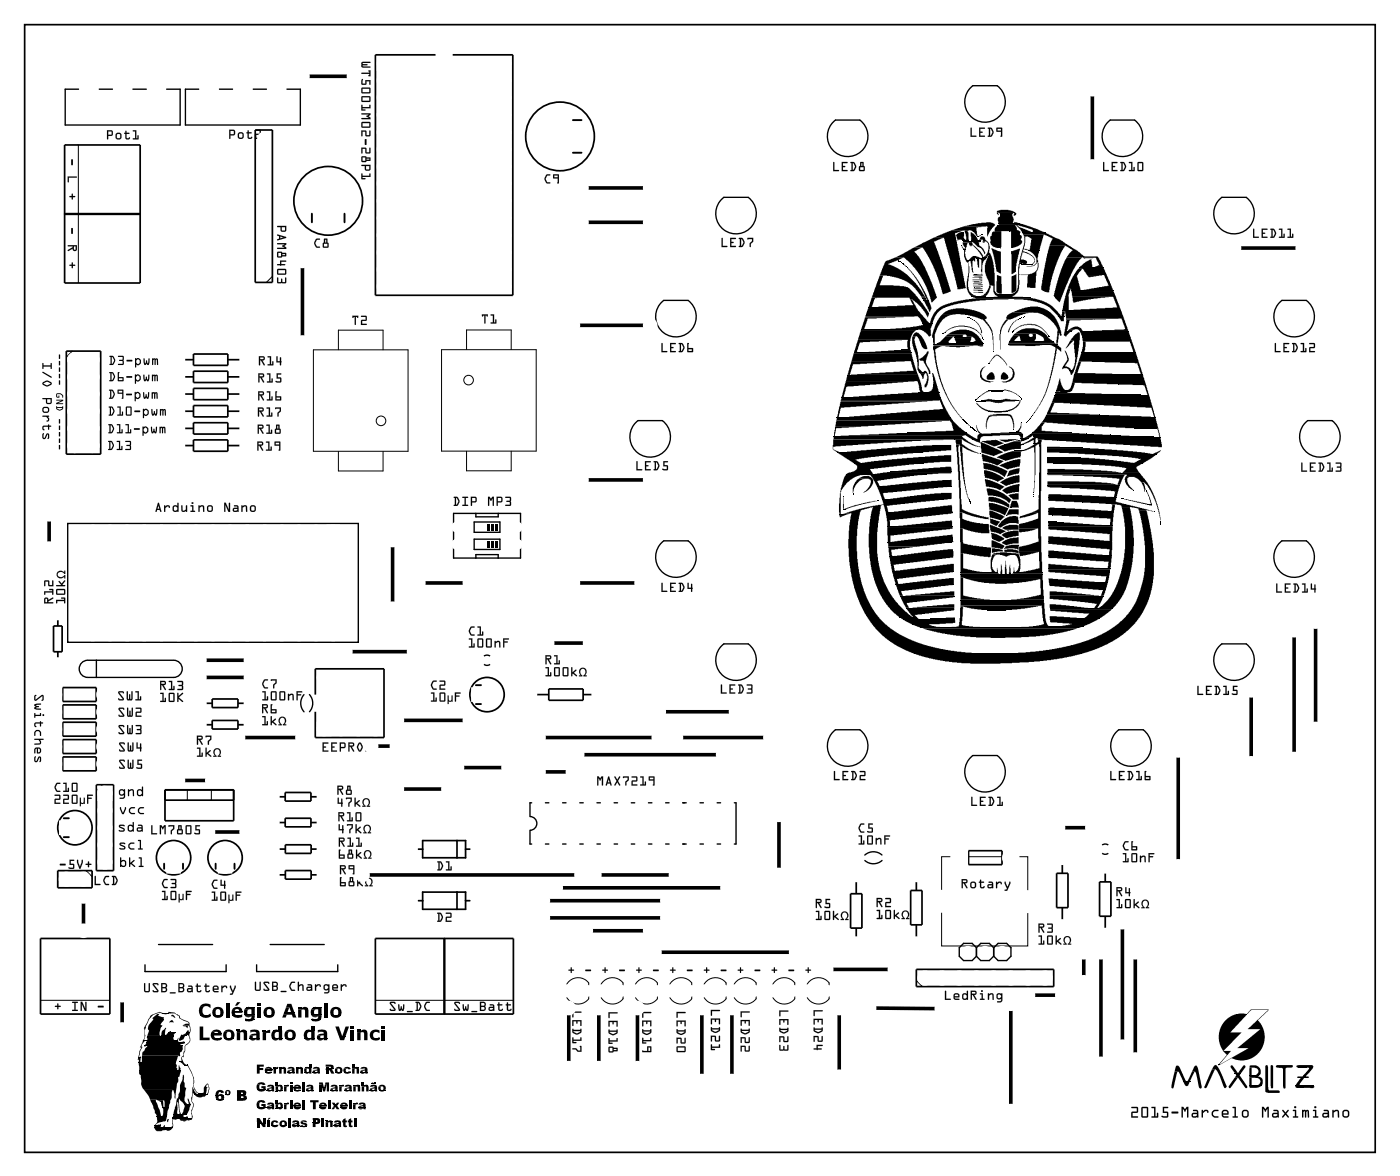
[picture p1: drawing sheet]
<svg xmlns="http://www.w3.org/2000/svg" width="207mm" height="174mm" viewBox="0 0 207 174" stroke-linecap="round" stroke-linejoin="round" font-family="sans-serif">
<g fill="none" stroke="#000" stroke-width=".2">
<path d="M3.6 3.6h199.8v166.8h-199.8zM11.6 13.2h-2v5.3h17v-5.3h-2M14.6 13.2h2M19.6 13.2h2M29.4 13.2h-2v5.3h17v-5.3h-2M32.4 13.2h2M37.4 13.2h2M127.2 17.8h-3.6a3 3 0 0 0-.4 4.4 3 3 0 0 0 4.4 0 3 3 0 0 0-.4-4.4M143.9 12.7a3 3 0 0 0-.4 4.4 3 3 0 0 0 4.4 0 3 3 0 0 0-.4-4.4h-3.6M167.8 17.8h-3.6a3 3 0 0 0-.4 4.4 3 3 0 0 0 4.4 0 3 3 0 0 0-.4-4.4M107.1 29.2a3 3 0 0 0-.5 4.4 3 3 0 0 0 4.5 0 3 3 0 0 0-.4-4.4h-3.6M180.3 29.6l.4-.4h3.6a3 3 0 0 1 .6 4.3 3 3 0 0 1-4.3 .4 3 3 0 0 1-.3-4.3z"/>
<path d="M101.8 44.4h-3.6a3 3 0 0 0-.4 4.4 3 3 0 0 0 4.4 .1 3 3 0 0 0-.4-4.5M193.2 44.4h-3.6a3 3 0 0 0-.4 4.4 3 3 0 0 0 4.4 .1 3 3 0 0 0-.4-4.5M10 77.4h43v17.6h-43zM67.1 75.9h9.9v6.6h-9.9zM70.1 77.2h3.8v1.5h-3.8zM70.1 79.7h3.8v1.6h-3.8zM70.4 75.9v.5h3.3v-.5M98 62.2h-3.6a3 3 0 0 0-.5 4.4 3 3 0 0 0 4.5 0 3 3 0 0 0-.4-4.4M101.8 80h-3.6a3 3 0 0 0-.4 4.4 3 3 0 0 0 4.4 0 3 3 0 0 0-.4-4.4M193 62.6l.4-.4h3.6a3 3 0 0 1 .6 4.3 3 3 0 0 1-4.3 .4 3 3 0 0 1-.3-4.3zM12.2 97.9l.8-.3h12.7a1.27 1.27 0 0 1 1.3 1.3 1.27 1.27 0 0 1-1.3 1.3h-12.7a1.27 1.27 0 0 1-1.2-.9 1.27 1.27 0 0 1 .4-1.4zM14.3 97.6v2.6"/>
<path d="M70.4 82.5v-.5h3.3v.5M71.6 98.3a.73 .73 0 0 0 .9 0M71.6 97a.73 .73 0 0 1 .9 0M107.1 95.2a3 3 0 0 0-.5 4.4 3 3 0 0 0 4.5 .1 3 3 0 0 0-.4-4.5h-3.6M180.3 95.6l.4-.4h3.6a3 3 0 0 1 .6 4.3 3 3 0 0 1-4.3 .4 3 3 0 0 1-.3-4.3zM189.2 80.4l.4-.4h3.6a3 3 0 0 1 .6 4.3 3 3 0 0 1-4.3 .4 3 3 0 0 1-.3-4.3zM45 102.7a1.91 1.91 0 0 0 0 2.6M45.8 102.7a1.91 1.91 0 0 1 0 2.6M78.6 118.7h-.2v2.1a1.02 1.02 0 0 1 1 1 1.02 1.02 0 0 1-1 1v2h.2M80.7 118.7h.5M83.2 118.7h.5M85.8 118.7h.5"/>
<path d="M88.3 118.7h.5M90.8 118.7h.5M93.4 118.7h.5M95.9 118.7h.5M98.5 118.7h.5M101 118.7h.5M103.5 118.7h.5M106.1 118.7h.5M108.6 118.7h.3v6.1h-.3M127.2 107.9h-3.6a3 3 0 0 0-.4 4.4 3 3 0 0 0 4.4 .1 3 3 0 0 0-.4-4.5M143.9 111.7a3 3 0 0 0-.4 4.5 3 3 0 0 0 4.4 0 3 3 0 0 0-.4-4.5h-3.6M165.1 108.3l.4-.4h3.6a3 3 0 0 1 .5 4.3 3 3 0 0 1-4.3 .4 3 3 0 0 1-.2-4.3z"/>
<path d="M23.4 139.7h8M40 139.7h8M80.7 124.8h.5M83.2 124.8h.5M85.8 124.8h.5M88.3 124.8h.5M90.8 124.8h.5M93.4 124.8h.5M95.9 124.8h.5M98.5 124.8h.5M101 124.8h.5M103.5 124.8h.5"/>
<path d="M106.1 124.8h.5M130.5 126.4a1.9 1.9 0 0 0-2.6 .1M130.5 127.3a1.9 1.9 0 0 1-2.6 0M163 126.2a.73 .73 0 0 0 .9 0M163 125a.73 .73 0 0 1 .9 0M21.4 142.7v1h12v-1M38 142.7v1h12v-1M144.4 140.2l-.6-.7h-1.3l-.6 .7v1.2l.6 .7h1.3l.6-.7M144.4 140.2l.7-.7h1.2l.7 .7v1.2l-.7 .7h-1.2l-.7-.7M144.4 140.2v1.2M147 140.2l.6-.7h1.3l.6 .7v1.2l-.6 .7h-1.3l-.6-.7z"/>
</g>
<g fill="none" stroke="#000" stroke-width=".15">
<path d="M3.6 3.6h199.8v166.8h-199.8zM11.6 21.4v20.5M142.5 35.7h2.5M147.6 33.3h2.5M147.7 33h3.2M151.2 34.4h3.4M159.6 39.6h3.6M10.7 51.9l-.9 .9M40.3 40.9l-.9 .9M46.4 51.7h14v15h-14zM50.1 51.7v-2.9h6.6v2.9M65.3 51.7h14v15h-14z"/>
<path d="M69 51.7v-2.9h6.6v2.9M124.5 58.8h14.7M125.3 55.5h10.5M126.3 52.2h8.5M127.4 48.8h8.3M128.4 45.4h7.1M135.8 58h3.1M138.1 51h7.3M138.6 50.8h6.8M141.2 50h2.4M141.5 50.6h3.9M143.7 43.8h2.1"/>
<path d="M144.2 44.1h8.2M145.1 59.3h5.5M146.2 57.8h2.3M147.2 43.6h2.9M149.2 50.9h7.2M149.3 50.6h6.6M150.9 49.9h2.3M156 58.4h14M156 58.4h12.6M156.2 57.8h2.3M157.2 45.9h8.6M158.5 43h6.2"/>
<path d="M158.9 55.4h10.1M159.7 49h7.2M159.9 52.1h8.1M50.1 66.8v2.9h6.6v-2.9M69 66.7v2.9h6.6v-2.9M123.3 64.5h19M123.8 61.8h16.8M123.9 67h11.9M124.5 66.9h12M125.1 70.2h11.9M126.3 68.5h10.3M129.7 71.9h11"/>
<path d="M130.5 73.9h9.1M131 75.8h9.9M131.2 77.9h9.7M131.6 69.8h9.2M134.1 64h8.9M144.8 64.2h6.5M146.2 60.9h2.8M148.6 65.7h2.9M152.4 64.2h9.4M152.6 64h5.9M152.8 64.4h13M152.8 64.6h17.9"/>
<path d="M152.9 64.7h18.8M154.6 61.7h16.3M154.7 61.4h9.4M154.9 66.2h5.3M154.9 67.7h5M154.9 70h13.7M154.9 71.7h10.8M155.1 73.6h10.1M155.1 75.6h9.7M155.1 77.3h2.3M155.1 77.8h9.5M155.8 68.5h13.2"/>
<path d="M161.8 67.2h9.3M167.9 63.3h3.2M131.3 80.2h9.5M131.6 82.3h9.4M132 84.5h9.1M132.5 86.4h8.6M133.1 91.3h2.5M133.2 88.1h8M133.5 91.6h7.7M134.1 89.9h7.1M134.9 92.3h2.5M135.3 96.7h24.7"/>
<path d="M136.1 92.8h10.4M136.3 92.9h23.2M136.6 91.6h4.6M137.6 91.5h3.6M142.1 84.7h5.6M142.1 84.9h6.2M142.1 85h12.1M142.1 88.7h12.3M145.9 90.2h2.8M149.2 84.9h5M149.9 84.7h4.3M150.1 84.7h4"/>
<path d="M152.8 92.6h7.4M155.1 80.1h9.4M155.1 82.2h9.3M155.1 84.1h9.2M155.2 86.2h8.7M155.3 88.1h7.9M155.3 91.5h7.3M155.3 90.1h9.2M15.1 116.1l-.8 .8M27.7 116.8v1.5M31.3 116.8v1.5M12.7 128.8l.9 .8"/>
<path d="M139.3 126.7h12.7v13.2h-12.7zM6 147.9h10.2M20.5 157.2h5.5M20.6 158.4h6.2M21.4 154.6h5.7M21.7 154.2h5.6M21.7 153.9h4.6M21.8 153.2h3.8M55.5 147.9h20.4M83.8 145.6a1.95 1.95 0 0 1 3.3-.2v.3M83.8 147.5a1.95 1.95 0 0 0 3.3 .2M87.1 147.4v.3"/>
<path d="M88.9 145.6a1.95 1.95 0 0 1 3.3-.2v.3M88.9 147.5a1.95 1.95 0 0 0 3.3 .2M92.2 147.4v.3M94 145.6a1.95 1.95 0 0 1 3.2-.2v.3M94 147.5a1.95 1.95 0 0 0 3.2 .2M97.2 147.4v.3M99.1 145.6a1.95 1.95 0 0 1 3.2-.2v.3M99.1 147.5a1.95 1.95 0 0 0 3.2 .2M102.3 147.4v.3M104.1 145.6a1.95 1.95 0 0 1 3.3-.2v.3M104.2 147.5a1.95 1.95 0 0 0 3.2 .2M107.4 147.4v.3"/>
<path d="M108.6 145.6a1.95 1.95 0 0 1 3.2-.2v.3M108.6 147.5a1.95 1.95 0 0 0 3.2 .2M111.8 147.4v.3M114.3 145.6a1.95 1.95 0 0 1 3.3-.2v.3M114.3 147.5a1.95 1.95 0 0 0 3.3 .2M117.6 147.4v.3M119.4 145.6a1.95 1.95 0 0 1 3.2-.2v.3M119.4 147.5a1.95 1.95 0 0 0 3.2 .2M122.6 147.4v.3M135.5 145l.9 .9M22.8 166.8h2.7M25.5 165.5h3"/>
<path d="M25.5 165.3h2.3M191.6 160.6h2.7"/>
<circle cx="69.3" cy="56.2" r=".71"/>
<circle cx="56.4" cy="62.2" r=".71"/>
</g>
<g fill="none" stroke="#000" stroke-width=".53">
<path d="M45.7 11.3h5.7M161.6 14.1v9.6M44.7 39.5v10.2M87 27.8h8.2M87 32.9h8.2M183.5 36.7h8.2M85.7 48.1h9.5M7.3 77v3.2M87 71h8.2M30.4 97.6h5.8M52 96.4h8.3M58.1 80.8v8.3"/>
<path d="M62.8 86.2h5.7M81.9 95.1h4.4M85.7 86.2h8.2M191.4 94.2v17.1M194.6 92.9v14M27.3 115.4h3.1M30.4 100.2h5.8M36.2 109.1h7.6M55.8 110.3h2M59.7 116.7h5.7M59.7 106.5h8.8M68.5 113.5h5.8"/>
<path d="M80.6 109.1h15.9M80.6 114.2h3.2M86.3 111.6h19.7M98.4 105.3h9.5M100.9 109.1h12.1M174.3 111.9v15.3M185.1 103v8.9M12.4 133.5v3.2M31.7 123h3.8M54.6 129.4h30.5M81.2 135.7h16.6M81.2 133.2h16.6"/>
<path d="M83.2 131.3h23.4M87.6 137.7h7.6M88.9 129.4h10.1M115.2 121.5v6.9M157.4 122.4h3.2M166 137.3v16.5M18.1 148.1v3.2M84.1 150v7M88.6 150v7M94.3 150v7M97.8 140.8h19M103.8 150v8.9"/>
<path d="M108.3 150v8.9M123.2 143.4h8.2M124.1 150v8.3M129.5 149.1l8.9 .1M149.5 149.4v14M153 147.2h3.2M160.3 141.8v2.5M162.8 141.8v14.6M167.9 141.8v13.9"/>
</g>
<g fill="#000">
<path d="M130.9 38.7l.3-.2h.2l1-.4h1.2l-.8 .4-1.4 .5v.1l.4 .1 1.1 .5 1 .6 .1 .2h.1l1.4 1.4v.2l.3 .2v.1l.6 .8 .4 .6h-.6l-.5-.8-.3-.2v-.1l-.5-.6-1.2-.7-2.1-.6-1.5-.1zM132.8 38.5l.1 .1zM132.9 38.6h.1zM133 38.6l.1 .1zM133.2 38.7v.1zM133.2 38.8h.1zM133.3 38.8l.1 .1zM133.4 38.9l.1 .1zM133.5 39h.1zM133.6 39l.1 .1zM133.7 39.1h.1l.3 .3h-.2zM134.1 39.4v.1z"/>
<path d="M134.1 39.5l.1 .1zM134.2 39.6h.1zM134.3 39.6l.6 .6v.1l.3 .2v.2l.8 1 .5 1 .1 .1v.2h.2l.6 1.4h-.3l-1.2-2.5-.1-.1-.6-1.1-.9-.9zM132.6 38l1.1-.5 .1-.2 .5-.2 .8-.5h1.2l-1 .5v.2l.6 .6 .7 1.4 .2 .1 1.7 4.1 .1 .5-.7 .7h-.2l-.1-.7-.5-1.5-1-1.8-.2-.2-.5-.8-1.6-1.6zM135.3 36.5l2.7-1.3h1.4l-1 .5h-.2l-.1 .1 .6 1.3 1.2 3.5v.3l.1 .1 .3 1.1 .3 .8v.3l-1.2 .3-.9-3.2-1.5-3-.5-.7zM138.1 35.1h.2l.4-.3 2-.7h1.9l-1.1 .3h-.2v.4l.6 2.6 .8 4.8 .2 .2-.1 .2-1.2 .2-.4-2.3-.3-.6v-.3l-1.3-4.4zM141.6 35.4l.3 .1-.3 .1zM141.5 34.6l.6-.3h.5l-.1 .9 .3 .3-1.2-.1-.1-.3a.32 .32 0 0 1 0-.5zM142.2 36.2l.1 .1zM142.3 36.3l.3 .5h-.2zM142.3 35.5l1 .1zM142.4 35.8h1.4v.4l1.3 1.1 .3 .5v.2h-.2l-.3-.7-1-1h-.5l-.1-.4z"/>
<path d="M142.4 35.9h.8l-.1 .1-.2 .8h-.2v-.3l-.2-.1zM142.5 35.8h2.5h-.2v.5l.7 .5 .2 .7-.1 .1-.1-.3a1.09 1.09 0 0 0-.7-.7l-.2-.1-.7-.7zM142.5 36.8l.3 .1zM140.9 34l1.6-.5h3.3l-1.4 .2 .2 1.2 .1 .1h-.2l-.3-.6-.6-.3zM142.5 35.6h.8v.1h-.8zM142.5 36.9h.3v1l.2 .5 .2 .1h-.4l-.1-.1-.1-.4zM142.7 34.1h.6l-.2 .1 .2 .2v1.1h-.4v-.5zM142.9 38.5l.9 .1zM142.9 38.6h.5l-.1 .2h-.2zM143.3 38.9l.1 .5v1l-.2 1.2 .1 1.2 .1 .3 .4 .4 .6 .3h-.8l-.3-.4-.3-.7v-1.1l.3-1.2zM143.5 36.3h.3l-.3 .1zM143.5 38.6h.3v1l.2 .7-.2-.1z"/>
<path d="M143.6 34.3l.4 .2 .4 .4 .3 .7-1.1-.1zM143.6 35.6l1.5 .1zM143.6 35.6h1.5zM143.5 38.3l.4-.4h.5l.6 .2-.8 .1v.5l-.2-.2h-.7zM144.4 38.2l1.5 .1zM144.5 38.3h.3v1.3l-.2-.1zM144.6 35h.2zM144.8 35.5l.4-.1v.2zM144.8 34.9l.3-.1-.2 .2zM145 38.3h.9l-.4 .3-.1 .3-.1 1.4-.2-.1 .1-1.8zM145.1 34.7l.3 .1zM145 35h.6l.1 .5 .2 .1 .4 .4a1.45 1.45 0 0 1 0 1.2v.1l.2 .2 .1 .4-.7-.2 .3-.8v-.7l-.3-.5h-.5v-.3h-.5z"/>
<path d="M145.3 38l.7 .1zM145.2 38.1h.8l-.1 .1zM145.3 35.8l.4-.1-.1 .2zM145.6 37.9l.2-.2h.3v.3zM142.8 33.4l2.4-.5h1.3l.4 .1a.31 .31 0 0 1 .2 .3 .31 .31 0 0 1-.2 .3l-.5 .6-.4 .8v-1.5zM146.1 37.9h.6l.2 .9 .2 1.5v2.7l.4 .4 .3 .2h-.7l-.2-.4v-.9l-.6-.1-.1-.7-.4-.8-.1-.4v-1.1zM146.6 36.7h.3l.7 .4 .4 .1v3.3l-.6-.3-.3-2.1-.3-1zM146.7 34.4l.4-.2h1l-.1 2.5-1-.2-.5-.3v-1.2l.2-.2zM147.5 31.4h.2v.4l-.2-.2zM147.2 33.7l.3-.4h2.7l.2 .4v.3l.5 .2v.6h.2v.1v.3l-.1 .1v.2l.2 .1-.1 .4-.6 .5-.9 .2v-2.5h-2.5zM147.7 33.1h3.4l2.3 .8 1.1 .5h-1.8l.1-.4-2.1-.7h-3zM147.8 31.5h2.1l-.2 .3 .1 .2a.81 .81 0 0 1 0 .9l.1 .1h-2.2l-.1-.7 .3-.3z"/>
<path d="M147.5 31.2l.5-.2h1.2l.6 .2 .1 .1a.33 .33 0 0 1 .4 .3 .33 .33 0 0 1-.4 .4l.1-.5h-2.3l-.2-.1zM149.2 34.2h.1zM150 32.8l.6 .2h-.6zM150.3 33.3h.2l.2 .3 1.5 .5 .4 .3h-1.4l-.2-.4zM150.7 38.8h.2l-.2 1.7 .2 .1h-.2l.1 1.5-.1 .9-.5 .6h-.8l.7-.3 .4-.5 .1-.6v-2.8zM149.6 37.1h.2l1.1-.4-.6 2.2v1.3l-.5 .3h-.2zM150.9 39h.2zM151.1 39l.3 .1zM151.1 37.3h.2v.2l-.3 .9h.5l.3 .1 .1 .1v.4h-.1h-.5l-.6-.2zM151.3 34.4h3.4l.4 .2 .6 .4 1.5 .6 .4 .4 1.8 1.1 1 .8h1.9l.3 .4v.1l.1 .1 .5 1.1h-1.4l.8-.4-.5-1.1h-4.3l.3-.6 .6-.5-1-.7h-2.4l.1-.5 .3-.5-.8-.5-.4-.1h-3.2zM151.2 36.9h.2v.3l.8 .3 .8 .6 .1 .2v.4l-.3 .3h-.1l.3-.4-.1-.5-.8-.6-1-.2zM151.4 34.7h3l-.6 2.3h-1.5l.3-1.7-.6-.3h-.5z"/>
<path d="M151.5 39.1l.5 .1zM151.5 35h.3h-.1v1l-.2 .8h.4l.3 .2-.9-.1 .2-.9zM152 37l1.8 .1zM152.1 39.1l.4 .1zM152.2 37.1h1.6l-.4 1.2 .2 .5h-.3v-.6l-.3-.5zM152.5 39l.2 .1zM151.9 39.4h.6l.5-.2 .3-.3v-.1h.1l-.4 .5-.4 .1zM151 40.6h1.1l.9-.3 .4-.5v-1l.2 .1v.9l-.3 .4-.1 2.4-1.3-.1 .1-1.8zM155.2 36.4l2.4-.1-.8 1.2v.2l-.2 .4-.4 1.1-.1 .1-.7 2.4-.2 1.5h-.4l-.8-.4v-.5l.7-4.1zM157.8 38.1h2.3l-.5 .4-.5 .8-.2 .4-.1 .1-.7 1.5-.1 .5-.3 .4-.8 2.2-.1 .3h-.2l-.6-.6-.1-.5 1.1-3.8zM159.3 39.9l.2-.1h.6l-.8 1 .6 2.2h-1.4l-.1-.3h-.4v-.2l.7-1.6zM159.5 39.7l3.8-.1 .6 1.7 .3 .4 .4 1.3h-4.7l2.6-.6 1.3-.1 .2-.1-.7-1.5h-2.5l-.6-.9z"/>
<path d="M160.2 38.1l1.5 .1-1.3 .1zM159.7 39.5l.9-.8 .8-.4 .2 1.3zM124.3 59.4l11 .1-10.9 .8-.3 1.3-.1 .1h-.2zM124.4 59.2h14.5l-2.6 .2h-11.9zM124.4 59.4h11.8zM124.4 58.9h14.8l.4 1.1 1 1.7h-15.9l11.7-1 2.6-.1 .5-.2-.5-1.2h-14.6zM125.1 56.4h10.2l-10 .7-.2 .4-.3 1.2-.3 .1zM125.3 55.5h10.5l.5 1.4 .1 .8 .2 .3h-.5l-.4-1.6h-10.6zM125.9 53.4l7.9 .1-7.6 .4-.5 1.5h-.4zM126.3 52.2h8.5l.5 1.8 .5 1.4h-9.9l9.2-.5-.4-1.5h-8.8zM126.9 50.3h6.5l-6.2 .4-.5 1.5h-.4zM127.3 48.8l8.2 .1h-.1l-.4 .4-.3 .8v1.6h-.4v-1.4h-7.4z"/>
<path d="M127.9 47h3l-2.5 .1-.6 1.6h-.4l.5-1.5zM128 46.8h7.3l-4.3 .2h-3zM128.4 45.5h7.2l.2 .4 1.7 1.9h-1.1l-.3-.7-.3-.3h-7.8zM128.9 44.1l.8-.1-.3 .1-.4 1.2-.5 .1zM130.1 40.7h.6l-.6 1.5 3 .1h.6l.8 .3 .9 1v.1l.4 .3 .4 .7 .3 .2 .4 .7 .2 .1 .1 .3 .2 .3-.1 .6h-.1l-.3-.6-.6-.7v-.1l-1.3-1.2h-.4l-.1-.3h-5.5zM127.5 52.1l4.7-.3h2.5l.1 .4zM133.3 51.7l1.4 .1zM134.1 51.6l.1 .1zM129.9 45.3l5.2-.2-.4-.7v-.1h.2l.6 1.1zM125.2 58.7l9.7-.6h4l.2 .6v.1zM135 49.7h.4l-.1 .4v.3l.5 1.7 .1 1-.1 1.2 .1 .2 .6 .6h-.6l-.2-.4-.1-1.6-.7-2.3zM135.3 49.2h.5l.6 .5 .6 1.1 .2 .8h-.4l-.4-.3-.4-1.1-.4-.5h-.6z"/>
<path d="M136 55.1l1.2 .1zM136 55.2h.9l-.3 .3 .1 .1-.1 .4h-.2v-.4zM136.2 43.8h.6v.2h-.5zM136.3 44h.6v.1h-.5zM136.4 44.1h.6v.1h-.6zM136.4 47.8l1.5 .1zM136.5 44.2h.5v.2h-.4zM130.1 48.7l3.3-.1 2.8-.4 .3-.1v-.2h1.4l-.3 .7 .1 1-.2 .2-.6-.7-.7-.4zM136.6 44.4h.8zM136.6 44.4l.8 .1 .4 1-.3 .6h-.1v-.4h-.2v-.2l-.2-.2zM136.7 54.9h.3l.2 .2h-.6zM137 55.2h.2l.2 .4v.7l-.4 1h-.2v-.4l.2-.3 .2-.6v-.4z"/>
<path d="M136 53l.4-.1 .6-.6 .2-.3h.2v.3l-.4 1v.4l.2 .6 .3 .2 .1 .4v.4l-.2-.1v-.4l-.6-1-.1-.1-.1-.3-.5-.1-.1-.1zM137.9 55.2h.1l.1 .2 .8 2.6h-1.5l.4-.3 .2-.4 .1-1zM138.1 51h7.3v.2h-.5l-.3-.1zM138.1 51.1l5.9 .1-2.6 .2zM138.1 51.2h1.2l-1 .4 .2 1.6 .2 1.4 .6 2.1 .1 .1 .4 1.1 .2 .4v.2l.8 1.3 .7 1 .1 .3-.6-.7-.5-1h-.1l-1.3-3-.8-2.7-.2-1.9-.1-.1zM138.4 50.9l7-.1v.2zM139.4 46.5h2h-.5l-.7 .2-.6 .4-.5 .5-.5 1-.3 .8v1.6h-.2l-.1-1-.1-.1v-.4l.2-.8 .6-1.3zM139.4 49.3l.1 .1zM139.5 49.3h.1zM139.6 49.1h.2l-.1 .2h-.1zM138.7 50.7l.4-.1 .7-.9h1.3l-.8 .8v.2l.3 .1zM140 48.9h.1l-.3 .2z"/>
<path d="M140 49.6l.1-.1h2.4l-.1 .1 .1 .3h-1.3v-.2h-1.3zM140.1 48.8l1-.5h.6l-1 .3-.5 .3zM141.2 50h2.4v.3l-.1 .3h-2.1l-.2-.3zM139.6 46.2l.6-.3 .8-.2 1.6-.1 1.5 .3 1.5 .6 .3 .3v.3l-.2 .2 .6 .7 .5 .9 .1 .8 .1 2.1-.3-2.8-.4-.7-.9-1.1h-.3l-1.3-.5-1.1-.2h-3.3zM141.5 50.7h3.9v.1h-3.8zM141.4 48.2h1.3l.8 .1 .9 .4 .5 .6h-.1l-.7-.6-.6-.3zM140.2 49.4l.7-.4 .6-.2h1.8l.7 .3 .3 .3h.1l.6 .7 .3 .5-1.3-.1a.23 .23 0 0 0 .2-.1 .23 .23 0 0 0 0-.2l-.4-.4h-.8l-.1-.3zM142.9 49.9l.8-.1v.1zM143.1 46.9l.1 .1zM143.3 47h.2zM138.5 45.9l.6-.6 .7-.3 3-.7 6.4-.1-4.3 .2-2.4 .3-1.8 .4-1.1 .4-.5 .4-.8 .8-.4 1.1h-.4l.2-.8zM143.5 47l.1 .1z"/>
<path d="M143.6 47.1h.2v.1zM143.8 43.8l1.9 .1-.1 .1h-1.6zM143.8 47.2l.2 .1zM144 47.3l.2 .1zM144 42.4l.1 .1zM144 42.7l1.4-.1-.1 .2zM144.2 40.6l.2 .1zM144.2 47.4v.1zM144.2 47.5h.2l.5 .6 .3 .7v.5h-.1v-.5l-.3-.6zM144.2 59.2h.1zM144.3 59.1l.1 .1zM143.7 44.2h9.5l1.7 .5v.2l.7 .3 .9 .9v.2l.3 .2 .2 .3h-.6v-.2l-1.4-1.3-1.2-.6-1.4-.3-2.4-.2z"/>
<path d="M144.4 59v.1zM144.4 59.4h1.3zM144.4 40.6l.1 .1zM144.4 59.6l.8 .7 .9 .4 .8 .1h-1l-.7-.3-.8-.7zM144 43l1.4-.1v.1zM144.6 58.9l.2-.1-.2 .2h-.2zM143.9 42.1h1.5v.1zM144 43.2h1.4v.1zM143.8 41l1.5-.1v.2zM144.8 58.7v.1zM144.8 59.3l5.3 .1h-1.5l-.4 .2h-.5l-1.2-.2zM143.8 41.3l1.5-.1v.1z"/>
<path d="M144.8 58.7h.1zM144.9 49.3l.3 .2v.1l-.3-.2zM143.8 41.5h1.5v.1l-.5 .1h-.8zM143.9 40.5h1.4l.1 .1-.8 .1zM143.9 41.9l1.4-.1-.1 .1zM144 42.4l1.4-.1v.1l-.4 .1h-.7zM145.2 49.6l.1 .2zM143.9 40.7h1.4l.1 .1-1.3 .1zM145.3 49.8l.1 .1zM145.4 49.9v.2zM145.4 50.1l.1 .1zM145.2 54.5l.5-.3-.3 .3-.2 .5 .1 .8 .6 .5 1 .1a1.51 1.51 0 0 1-1.2 0l-.5-.2-.2-.4v-.9z"/>
<path d="M144.9 58.6l1-.7 .6-.1-.8 .3-.7 .6zM146.2 53.7l.1 .1zM145.4 59.2l.9-.2 1.2 .2zM146.3 42.2h.2v.4l-.4 1-.2 .2h-.7l.5-.4 .3-.3zM146.3 53.5l.2-.1-.1 .3zM146 55.5l.4-.4 .4-.1 .3 .6v.5l-1 .1-.2-.2zM146.5 57.7h.1zM146.6 57.8l1.6 .1zM146.9 51.9l.1 .1zM146.9 52.8l.2-.2h.4h-.2l-.8 .8zM145.9 44l1.7-.1-.3-.3h2.8l-.3 .3h1.5l.6 .1zM147.3 52.5l.2-.1 .4 .2 .9 .9 .2 .6-.6-.8-.2-.2v-.1h-.2l-.2-.3z"/>
<path d="M147.5 40.7l.6 .2 .1 2.5h-.6l-.2-.2zM148.4 55l.3 .1 .4 .4v.5l-.3 .2-.8-.1v-.6zM148.2 57.7l.6-.1 .6 .1 .9 .5 .2 .2-1.1-.5zM147.8 59.2l1.2-.2 .4 .1h.9l.7 .1-.3 .8-.8 .6-.5 .2h-1l.7-.1 .8-.3 .8-.7 .2-.5zM148.7 47.4l.1-.2h.4l-.8 1-.3 .5-.1 .7-.1 2.3v-2.9l.4-.9zM149.2 50.9l5.2 .1-1.2 .2h-1.5l-2.4-.1zM149.2 50.6h6.7l.3 .2h-7zM149.2 54.2l.4 .1 .3 .4 .2 .3-.1 .8-.3 .4-.3 .2-.4 .2h-.7l-.1-.2h.8l.4-.3 .4-.4v-1zM149 46.6l.7-.4h3.1l-1.5 .3-2 .8-.4-.1-.1-.1zM149.7 49.1h.1zM149.8 49v.1zM149.7 49.8l.1-.1h.9l-.6 .6-.1 .2h-.7z"/>
<path d="M149.8 48.9l.1 .1zM149.7 47.8l.4-.2-.5 .5-.4 1h-.1l.1-.4zM149.8 49.6l.3-.3h2.3l-.2 .2v.3l.2 .1h-1.5l-.1-.2zM150.1 47.5l.2-.1-.1 .2zM149.7 40.8l.6-.3v2.5l-.4 .3h-.3zM150.3 47.3l.2-.1v.2zM150.5 58.4h.1l.1 .2h-.1zM150.5 47.2h.2zM150.7 47.1l.1 .1zM150.7 58.6l.1 .1zM150.8 47l.2 .1zM150.8 58.7h.1z"/>
<path d="M150.9 49.9h2.3l-.2 .6h.3h-2.2zM150.9 58.7v.1zM150.9 58.8l.1 .1zM151 47h.1zM151 58.9l.1 .1zM151.3 46.9l.1 .1zM150 48.7l.9-.5 .4-.2h.6l-1 .3-1 .6zM151.5 46.8l.1 .1zM150.1 49.3h.2l.3-.4 .8-.3h1.6l.6 .1 .9 .5 .4 .4 .2 .4 .4 .3 .2 .2h-1.9h.5l.2-.2-.1-.2-.4-.4-.7-.4zM151.5 48l1.1-.1 .8 .1 .7 .4 .7 .7v.2l-.7-.7-.6-.4-.4-.1zM149.9 46.1l1.3-.5 1.2-.3h1.2l.8 .3 .9 .5 .9 1.1 .6 1.4 .2 1-.2 .1-.1-.4h-.3v-.6l-.5-.9-.7-.7-1.1-.6-.5-.2-.8-.1zM152.6 49.3h.6v.6h-.6l.2-.2v-.2z"/>
<path d="M154.8 49.3l.2 .1v.1l-.2-.1zM155 49.5l.1 .2zM155.1 49.7l.1 .1zM155.2 50.9h1.2v.2l.6 .3v.6l-.6-.4h-.3l-.1-.3zM155.5 59.6h.5l-.4 .8-.2 .6 7.1 .3h-7.7zM156 58.5h14l.9 3.2h-.2l-.4-1.4-13-.7h-1.7zM156.1 51.6h.2l-.1 .8-.9 4.2-.2 .2-.4 1.5-.8 1.5-.3 .3 1-1.9 .4-1.2 .7-2.9zM156.1 58.1h1.7zM156.1 58.1h4.4l5.4 .2h-9.9zM156.2 57.9h.4v.2h-.5zM156.2 57.8l2.3 .1-.5 .2h-1l-.3-.2zM156.4 49.3h.2v.3l-.1 1.1-.1 .1h-.2z"/>
<path d="M156.5 46.8h.9zM156.6 46.8h.8v.7h-.5v-.2zM156.7 56h.1l.2 .9 .2 .5 .4 .3h-1.4zM157.1 54.5h.3l-.3 .1zM157.1 45.9h8.7l1.1 3h-5.2l1.3-.1 3.2-.1h.2v-.2l-.5-1.4h-8.2l-.1-1h-.5zM157.1 46.1h.4l-.1 .7h-.4zM157.4 49l1 .1h-.1l-.7 .7-.2-.2zM157.5 51.8l.2 .2 .4 .9v.4l-.5 .6v.3h.2l.4 .2 .2 .4h-.3l-.3-.3h-.7l.8-1.3-.1-.5zM157.5 48.9l1 .1zM157.7 47.1l7.7 .1-3.6 .1-4.1-.1zM157.7 47.2l3.9 .1-3.4 .1-.3 1.4-.1 .1h-.3l.3-1.4zM157.9 42.7h.4l-.3 1 .1 2.2h-.9l.2-1.4z"/>
<path d="M158.1 54.8l.8 .1zM158 48.9l.1-.2h.9l-.4 .2zM158.2 54.9h.7l-.4 .5h-.2zM158.2 50.5l.5-.1-.9 1-.2 .1 .5-.7zM158.3 59.6l.1 .1zM158.5 43h6.2l1.1 2.9h-7l5.8-.4h.6v-.2l-.6-1.4h-6zM158.5 56.6h.5l-.4 1.1h-.9h.3l.3-.3zM158.6 43.9l5.4 .1-2.2 .2-3.1 .5zM158.8 55.5l10.2-.1 1 3h-.3l-.4-1.4-.2-.1-10.5-.3zM158.3 48.6l.6-.3h.6l.4 .2 .2 .4h-.4l-.3-.2zM158.8 49.7l.5-.5 .4-.1v1.2l-.4 3.2-.4 1.2-.4 .1 .4-.7 .2-1-.3-2.1 .1-.6h-.6zM159.5 53.5h.4v.1l-.5 1.6 8.5 .2h-9v-.3l.2-.1v-.3z"/>
<path d="M159.7 49h7.2l1.1 3.1h-.4l-.5-1.6h-6.9l-.1-.8zM159.9 52.2h8.1l1 3.2h-.3l-.4-1.7-8.8-.2zM160.2 50.5h.4v.8l-.2 .7v.1h-.4l.2-.8zM160.8 40.7h2.2l-2 .3zM165.4 56.8v.1zM166 58.3h.2zM72 77.5h.4v1h-.4zM72.7 77.5h.4v1h-.4zM73.3 77.5h.4v1h-.4zM123.2 65h19.1v.7l.4 .2 .5 .4 1.7 .8h-.4l-.9-.3-.7-.3-.5-.4h-.4l-.1-.4h-.5l-.1-.7zM123.2 65l16.3 .1h-2l-4.8 .2-9.5 .8v.4l1 .4h-.4l-.6-.4zM123.3 64.6h19l.2 .2 .4 .2 .7 .5 .8 .4 .6 .1v.1l-1.2-.2-1.1-.6-.4-.3h-19z"/>
<path d="M123.5 63.1l2.9 .1-2.7 .1-.2 1.2h-.1zM123.7 62.2l16.7 .1-7.1 .4-6.8 .5-2.9-.1zM123.8 61.8h16.9l.3 .5 .5 .6 1.4 1.1h-7.4l5.5-.3-.2-1.2-.3-.3h-16.8zM124 67l11.1 .1-2.4 .1-4.9 .5-1.3 .3 .8 .5h-1.1zM124.2 76.1l.9 .1zM124.2 76.2h.8l-.8 .3zM124.8 73.4v.1zM124.8 73.6v1.7h-.1zM124.8 75.3l.3 .1zM124.8 75.4l.1 .1zM124.6 76l.3-.1h.8l-.4 .2zM125.1 70.2l2.5 .1h-.4l-.6 .2-.8 .4-.7 .6v.1l-.7 .9v3.6h-.2l-.1-1.6 .1-1.5 .4-1.7z"/>
<path d="M124.4 64.4h18.3l-.2 .1zM126.2 72.9l.1 .2zM126.4 68.6h9.4l-7 .8-.1 .1 .3 .3 .1 .3h-3.9l.3-.2 .8-.2 .4-.3 .1-.5zM126.9 70.9l.9-.1-.6 .3-.5 .5-.4 .6v.5l-.2 .2 .1-1.1zM127.1 70.7l.6-.3h.9l.2 .1 .3 .4v.6l-.1 .4-.6 .7-.5 .2h-.2l.3-.2 .6-.6 .2-.4v-.5l-.3-.3h-1.5zM125.1 75.8l2.7-.7 1.2-.1-1.7 .5-.1 .3-.3 1.3-.2 2.2 .1 3.4 .4 2.6 .6 2.1 1 2.3 .2 .1 .5 1 .6 .5v.2l1.3 1.2h.1l.2 .3 1 .6 2.9 1.4 1.6 .5 2.6 .6 1.7 .3 3.2 .2h-9.6l-2.8-1.3-.9-.7h-.2l-.1-.2h-.1l-.3-.3h-.1l-1.1-1.1v-.2l-.4-.2-1.2-1.9-.7-1.4-.9-2.4-.5-2.3-.3-3.5 .1-3.4 .3-1.8zM128.3 70.2l8.1 .1-2.9 .2-3.6 .6-.2 .1 .4 .7h-.4l-.8-1.5-.1-.1zM124.9 75.3l2.1-.8 2.2-.4h.5l-2.7 .6-1.7 .5-.1 .1zM129.7 72h10.4l-9.4 .9-.1 .2 .3 .5v.3h-.4zM129.7 74l.3 .1zM128.4 74.9l1.5-.2h.6h-.2v.2l-.3 1.5-.3 2.3v3.2l.4 2.3 .6 1.8 1.3 2.4 1.1 1.2 1.8 1.7h-1.9l-.6-.6h-.1l-1-1v-.1l-.2-.2-.6-.8-1-2.3-.6-2.1-.4-3.2 .1-3.8 .3-1.6 .2-.6zM130.5 73.9l8.4 .1-7.7 .8 .2 1h-.4l-.3-1.1h-.3l.3-.1z"/>
<path d="M131 75.8l9.9 .1-9.1 1-.2 .1v.9h-.4v-.8zM129.4 70.1l1.8-.3h9.6l-.1 .2h-1.9l-.9 .1zM131.2 77.9h9.7v.3l-9.2 1v1h-.4zM127.2 64.3l5.4-.3h10.5l1.4 1h-.9l-.7-.6zM135.4 63.9v.1zM125.3 66.8l10.2-.9 5.2-.1v.8l-4.1 .3zM131.2 73.8l5.6-.7 2.4-.2h1.6v.8l-.6 .2zM127.5 68.4l6.6-.7 6.6-.4v1h-1.7l-1.8 .2zM132.3 69.7l7.5-.7h.8l.2 .3v.4zM132.4 77.8l8.2-.8h.2v.1v.8zM130.5 71.8l7.2-.7 3.1-.1v.9zM131.7 75.7l8.5-.9 .4-.1h.2v.2l.1 .7v.2z"/>
<path d="M131.9 80.1l8.7-1h.3l.1 .9v.2zM141.1 65l.1 .1zM141.4 65.7h.5l-.2 .4v.8l.3 2.8 .3 5.6 .6 .3 1.1 .4 1.8 .5h.4v.3l-1.8-.3-1.5-.5-.5-.2h-.5v-3.7zM141.6 61.1l.3 .2v.2l-.3-.3zM141.9 61.5l.4 .3v.1l-.4-.3zM141.9 75.8h.4v.9l.4 .2 1.7 .5 1.8 .1 .1 1.4-1.7-.1-1.4-.3-.7-.4h-.5zM142 66.1h.3l.3 4.4 .5 2.9-.2-.6-.4-1.9-.4-2.7zM142 78.1h.4l.1 2.3 1.4 .3 2.6 .3v1.3l-.4 .1-1.2-.1-2.3-.5h-.5zM142.3 61.9l.1 .1zM142.4 62l.1 .1zM142.5 62.1l.1 .1zM142.6 62.2l.1 .1z"/>
<path d="M142.7 62.3l.1 .1zM142.8 62.4l.1 .1zM142.9 62.5l.1 .1zM143 62.6l.1 .1zM143.1 62.7h.2l.2 .3h-.2zM143.1 73.4l.2 .5-.2-.3zM143.3 73.9l.1 .1zM143.4 74l.1 .2zM143.5 63v.1zM143.5 74.2v.1zM143.5 63.1h.1zM143.5 74.3l.1 .1z"/>
<path d="M143.6 63.1v.1zM143.6 74.4v.1zM143.6 63.2h.2zM143.8 63.2v.1zM143.8 65h1.2zM143.8 63.3l.1 .1zM143.9 63.4h.1zM143.9 65h1.1v.5l-.6-.2zM144 63.4v.1zM144.1 63.5l.1 .1zM144.2 63.6l.2 .1zM144.4 63.7v.1z"/>
<path d="M144.4 62.9l.3 .8 .3 .3 .4 .2h-.5l-.2-.2-.3-.8zM144.4 63.8h.1zM144.6 64.3l4.8 .1-4 .1-.4 .3v.2h-.4zM144.7 64.2h6.6v.6h-.4v-.2l-.2-.3zM144.9 67.1h.1zM145 65.3l1.1 .4 .5 .4h.2l.4 .2h.2l.9 .5 .1 .1-.7 .2-.6 .3-1.8-.4-.1-.1zM145.2 67.1l3.1 1 .1 .1-.8 .6-1.5-.5-.7-.1-.2-.6zM145.4 68.5h.7l.8 .2 1.3 .5 .8 .4v.1l-.4 .8h-.1l-.1-.2-.8-.4-.9-.4-1.1-.1zM145.6 69.5h.3l1.3 .4 1.1 .6 .2 .2v.1l-1 .5v-.2l-.8-.2-1-.2zM145.7 70.9l.7 .1 1.1 .4 1 .5 .1 .1-.8 .5-.5-.3-1.4-.2zM145.9 72.2h.6l1.2 .4 1.2 .7 .7 .6v.1l-.4 .4-.3-.4-.9-.4-1.1-.3h-.8zM146.2 61.5h1.3l-.8 .1a.46 .46 0 0 0-.5 .4l-.3 .6v.8v-1.2z"/>
<path d="M146.2 73.6l.8-.1 .9 .2 1.3 .8 .1 .1v.5h-.2l-.6-.4-.9-.4-1.4-.2zM146.3 74.3l1.2 .2 1.6 .6 .1 .2-.5 .9h-.1l-.1-.1-.7-.3-1.5-.4zM146.3 75.5h.4l.7 .3 1 .4 .2 .2v.1h-.2l-.4 .5-.9-.4h-.6l-.2-.4zM146.4 76.7l1.4 .4 .1 .1-.6 .6-.8-.4zM146.4 77.6l1.4 .5 .2 .2 .7 .2 .1 .1-.7 .3-.1 .1-.7-.3h-.6l-.2-.3zM146.5 60.9l2.3 .1h-1.7zM146.6 78.8l.9 .2 .7 .4 .4 .3-.7 .4-.8-.2-.4-.2zM146.7 79.9l.6 .1 .9 .6a.23 .23 0 0 1 .3 .1 .23 .23 0 0 1 0 .2l-.3 .3-.5-.2h-1zM145.2 65.2l2.1-.2 .9 .5h.2v.1l-1.1 .4h-.4l-1.6-.7zM146.3 61.4l1.1-.2h1.8l.4 .1 .3 .9v1.3l-.1-1.3-.4-.7zM147.8 77.4h1.5l-.9 .3-.3 .3-.4-.1v-.2zM145.4 64.1l5.7-.1 .2 .2z"/>
<path d="M147.5 66.1l.9-.4h2.8l-.2 .2v.5l-1.4 .1-.9 .3-.9-.5-.3-.1zM148.6 72.8h1.5l-1.3 .2zM148.8 76.2l.1 .1zM148.8 78.3l.8 .1-.6 .1zM148.9 76l.7 .1-.7 .1zM147.8 65h2.7l-1.7 .4-.7-.2zM148.4 77.9l.8-.3h1.3l.2 .1v.7l-2.1-.1-.4-.2zM149.3 63.9l1.8 .1zM149.2 75.4l1.5-.1v.8l-1.7-.1zM149.4 75.1h.1zM149.4 64.3l.1 .1zM147.5 67.6l1.1-.5 1-.4h1.6l-.2 .1-.1 .8-.7 .1-1.4 .5-1.3-.5z"/>
<path d="M149.7 74.1h.7l.2 .4 .1 .6h-1.3zM148 77.2l.7-.6 .6-.2 1-.1 .2 .1 .1 .1 .1 1-.4-.1h-2.3zM149.8 63.5l.1 .1zM148.8 65.6l1-.3h1.2v.4zM148.2 79.1l.9-.5 1.6-.1v.8h-.9l-.2 .2-.8 .1-.6-.4zM150 66.7h1.5zM149.2 73.2l.6-.2h.9v.9h-.9zM150.3 63.8l.4 .1zM150.4 66.6l.6 .1zM148.4 80l1-.4 1.3-.1v.9h-.9l-1 .2-.6-.3zM147.8 68.8l2-.8 1.1-.1-.1 1.1h-.4l-1.4 .4-.7-.4-.5-.1zM150 65.2l.9-.1v.2z"/>
<path d="M147.9 71.3l1.3-.7 1.3-.3h.3v1l-.1 .1h-.4l-1.6 .4zM148.4 72.4l1-.6 1.4-.2-.1 1.2h-2.2l-.3-.2zM149.2 69.7l.6-.3 1-.2v.5l-.1 .4h-.8l-.9 .4zM150.7 78.1l2.7 .1-1.3 .4-1.3 .1zM150.9 64.8h1.3zM151 62.4l.1 .1zM151 62.5l.1 .7-.4 .5 .2 .2-.5-.1 .5-.6zM151 64.8l1.1 .1-.6 .3-.5 .1zM151.8 62.5h.1zM151.9 62.4v.1zM151.9 62.3l.1 .1zM152 62.2l.1 .1z"/>
<path d="M152.1 62.1l.1 .1zM151.2 65.6l.5-.1 .5-.4h.6l-1.2 .6zM151.1 66.6h.3l.8-.5h.6l-1.1 .6zM152.2 61.9h.2l-.1 .2zM151.5 64.7l.5-.2 .3-.3 11.9 .1-11.4 .1-.5 .4zM152.4 61.8v.1zM150.9 76.4l1.5-.6h1l-.2 .2-1.5 .5-.9 .1zM152.4 61.7l.2-.1v.1l-.2 .1zM152.6 61.5v.1zM152.5 64.1l7.2-.1 .9 .2zM152.6 61.5h.1zM152.8 61.3v.1l-.1 .1z"/>
<path d="M152.4 65l.4-.2h.5l-.1 .1v.7h-.3v-.5h-.5zM152.8 64.4h14.3l1.9 .2h-15.8zM152.8 64.5l.3 .1zM152.8 64.7h18.9l.2 1.4-18.4-1.1-.1-.2zM152.8 72.8l.1 .2zM152.8 73.1l.1 .1zM152.8 61.1h.2l-.1 .2zM152.9 65.6l1.1 .1zM153 61v.1zM152.4 66l.3-.1 .3-.2h.6l-.4 .2v4.4l-.2 2.5v-5.9v-.8h-.6zM153.1 60.8l.1 .2h-.2zM153.2 60.7l.1-.1v.2h-.1z"/>
<path d="M153.5 65h.6l-.1 .6h-.8l.4-.3zM153.5 60.2l.1-.1v.3l-.3 .2zM153.6 65.7h.4v13.6l.1 5.3h-3l2.7-.6-.1-2.4h-3l.1-.8 1.4-.2 1.4-.5v-2h-2.9v-.6l.9-.1 2-.7v-.9h-1l1-.5 .2-5.4v-3.8zM153.8 62.7l.3-.2h.4l-.2 .4-.2 .2v.6l3.4 .3h-4.8l.7-.7zM154.5 61.7h16.4l.7 2.9h-.1l-.1-.6-.3-.7-6.1-.1-10.9-.7zM154.7 61.4h11l4.5 .3h-15.6zM154.9 66.1l3.6 .1h-3.6zM154.9 66.3h7.6l6.3 .6 1.4 .2 .2 .1h-10l-3.7-.3h-1.8zM154.9 67.7h6.2l4.7 .5 1.9 .3h-12.8zM154.9 69.4l8 .1 2.2 .2 .7 .2h-10.9zM154.9 70h13.7l1.2 1.4 .8 1.6 .7 2 .4 1.5v.5l-.8-2.8-1.1-2.4-.6-.5h-.4l-.5-.5-.5-.3h-1.3l.2-.3h-11.8zM154.9 70.2h11.5v.1l-.2 .1-.3 .7-.2 .6h-.4l.3-.9-3.9-.3z"/>
<path d="M154.9 71.2l7.1 .1 2.3 .2 .9 .2h-10.3zM154.9 71.8h10.7v.1l-.4 1.7h-.5l.3-.8-.2-.2-5.1-.4-4.4-.1-.4-.1zM155.1 73.6h10l-.1 .6 .2 .1 4.5 1 .5 .2h-1.7l-.1-.3-1-.2h-1.5l-.1-.3-.6-.1-10.1-.5zM155.1 75.6h9.7l-.2 2.1h-.4l.1-1-9.2-.5zM155.1 77.2h1.1zM155.1 77.3h3.2l5.4 .4h-8.6zM155.1 77.8h9.5l-.1 2.2h-.4v-1l-7.8-.7h-1h-.2zM155.1 79.3l4.5 .3 4.4 .4h-8.9zM155.1 73.2h3.4l6.1 .4h-9.5zM155.1 75.1h.9l3 .1 4.9 .4h-8.8zM155.6 76.2h.1zM156.1 67.6h.2z"/>
<path d="M156.2 77.2h.1zM156.4 65.2h.1zM156.4 67.6h.1zM156.6 67.6h1.4zM157.6 63.9v.1zM158.3 68.6h10.6l-.8 .5 .4 .8h-2.5l.6-.5-.1-.2-2.1-.3zM158.6 66.1l.1 .1zM160.6 64.1l.1 .1zM162.6 61.3h.1zM162.7 67.3h8.2l-1.7 1.2h-1.5l1-.5v-.2l-1.8-.2zM164.3 64.3v.1zM164.5 74.6h.4l-.1 1h-.4z"/>
<path d="M165.8 73.7h.2zM165.9 75h1.2l.5 2.7a20.4 20.4 0 0 1 0 4.8l-.3 2.1-.4 1.5-.6 1.6-.1 .1v.2l-.2 .1-.4 .8-1 1.1h-2.3l.7-.4 .9-.9v-.1l.5-.6 .9-1.7 .7-2.4 .4-2.7v-3.3l-.2-2zM166 73.7l.3 .1zM166.3 73.8l1.6 .3 2.1 .5-1-.1zM166.5 70.5h.5l-.3 .2 .1 .8 .3 .4 .6 .6-.4-.1-.7-.7-.2-.7zM167.7 72.5l.1 .1zM167.8 63.3l.1 .1zM168.5 75.5h1.1l.1 .3 .9 4.6 .1 1.3v3.5l-.3 2.1-.4 1.3-1 2-.6 1-.2 .1v.2l-.3 .2v.1l-1.5 1.4-1.8 1.3-2.1 1-2.3 .7h-10.6l5.6-.5 1.8-.3 2.7-.7 2.3-.8 1.7-.9 1.7-1.1 1.1-1.1v-.1l.4-.4v-.1l.6-.6 .6-1.2 .9-2.5 .3-1.7 .1-4-.4-3zM168.6 67.8v.1zM168.8 71.3a.47 .47 0 0 1 .5 .6l.2 .5h-.3v-.4zM169.2 72.4h.2l-.1 .4zM169.5 72.4l.1 .2z"/>
<path d="M169.6 72.6v.1zM169.6 72.7l.5 .9 .3 1h-.2l-.2-1.1-.4-.6zM169.6 74.6l.8 .1zM170 74.7h.4v.1zM170.2 75.5l.4 .1zM170.7 75.6l.2 .1zM170.5 67.1l1.2-.5-.6 .6zM171.7 77v.6zM8.5 84.6l.5-.2 .5 .3v-.3h.2v.5h-.2a.47 .47 0 0 0-.6-.3 .47 .47 0 0 0-.2 .7 .59 .59 0 0 0 .8-.2h.2v.4h-.2v-.2a.6 .6 0 0 1-.9 .2 .6 .6 0 0 1-.1-.9zM72 80h.4v1h-.4zM72.7 80h.4v1h-.4zM73.3 80h.4v1h-.4z"/>
<path d="M85.8 98.9a.6 .6 0 0 1 .9 .1 .6 .6 0 0 1-.2 .9h.3v.1h-.5v-.1a.47 .47 0 0 0 .3-.7 .47 .47 0 0 0-.7-.2 .59 .59 0 0 0 .2 .9v.1h-.5v-.1h.3l-.2-.6zM131.3 80.2l9.1 .1h-.7l-.4 .1h-.6l-3.2 .5-4.1-.1zM131.4 80.8l4 .1-3.6 .4 .2 1h-.4zM131.6 82.3l9.4 .1-2.1 .3h-7.3zM131.6 82.7h7.2l-6.6 .8 .2 .9h-.4zM132 84.5l9.1 .1-8.1 1h-.3l.2 .8h-.4zM132.5 86.5h8.4l-7.6 .9v.1l.2 .6h-.4zM133.2 88.2h8v.1l-7.1 .9v.2l.4 .5h-.5zM133.2 91.3h2.5l.3 .3h-2.5zM133.7 91.7h7.5l.1 .4-3.8 .3-2.7-.1zM134.1 90h7.1v.2l-5.9 .7 .3 .4h-.5l-.4-.4zM135.1 92.4h2.4l.4 .2 1.2 .2h-3.2z"/>
<path d="M135.4 96.7l24.4 .1-2.6 .6-3.4 .4-5.8 .4h-4.5l-2.7-.2-2.1-.4-2.3-.5zM136.5 92.9h22.8l-1 .4-1.8 .4-2 .3-2.3 .2a68.7 68.7 0 0 1-8.7 0l-4.2-.5-2.2-.5zM138.8 91.4l.1 .1zM132.2 82.2l8-1h.8v.3v.8zM135 89.8l6.2-.4v.5zM133.1 86.3l7.3-.8h.7v.9zM133.9 88.1l7.3-.6v.6zM132.5 84.4h.7l2.5-.4 5.4-.6v1zM138.9 91.4l2.3-.1v.2zM142.1 81.8h.4v2.2l1.9 .5 1.5 .2h-3.8zM142.1 84.8h5.6l.1 .1h-5.7zM142.1 85h12.1l.2 3.7h-4.8l1.9-.2 2.4-.5 .1-1-.2-1.4h-10.9l-.4-.2h-.4z"/>
<path d="M142.1 85.4h.4v2.7l2 .4 1.9 .2h-4.3zM142.1 88.8h12.3l.2 2.7 .1 .6 .4 .5h-1.8l1.1-.3-.3-1.4v-1.3h-12zM142.1 89.6h11.9l-2.4 .4-2.8 .3-3.6-.1-1.6-.2-1.1-.3h-.4zM142.1 89.7h.4l-.2 2.7 2.7 .4h-4.2l1-.2 .2-1.2zM143.1 85.6l10.7 .1-3.1 .5-3.5 .1-2.5-.2zM146.7 81.1l1.5 .2 .2 .3h-.9l-.8 .2zM146.7 82.1l.8-.1-.4 .1-.4 1 .1 1 .5 .6h-.6l-.2-.6v-1.4zM147.5 84l.1 .2v.5h-.2zM146.9 81.9l1-.2h1.1l1.3 .2a.46 .46 0 0 1 .5 .5l.1 .3 .1 .8-.1 .9-.2 .2h-.5l.3-.3 .2-.6-.1-1-.3-.6-3.5-.1zM148 83.5l.2 .2v1.2h-.2zM148.2 82.1h1.2l-.6 .2zM148.5 81.1l.7 .1h-.7z"/>
<path d="M148.7 82.9l.2 1.2v.9h-.3zM148.5 81.4l.5-.2 1.3 .1 .4 .1v.5l-.9-.3h-1.2zM149.4 83.5l.2 1.4h-.4zM148.7 80.8l.8-.2h1.2v.7l-.6-.2h-1.5zM149.7 84.8h4.5v.1zM149.9 83.9l.2 .8h-.2zM150.7 81.6l2.9 .1-2.7 .6-.1-.2zM149.6 92.8l2.6-.2h7.9l-.4 .2zM155.1 80.1h9.4l-.1 2h-.3v-.9l-9-.8zM155.1 81.4l8 .6 .6 .1h-8.6zM155.1 82.2h9.3l-.1 1.7v.2h-.4l.1-1-8.8-.6h-.1zM155.1 83.4l8.3 .7h-8.3z"/>
<path d="M155.1 84.2h9.2l-.4 1.8v.1h-.4l.2-.9-8.4-.6h-.2zM155.1 85.6l7.8 .5h-7.8zM155.2 86.2l8.7 .1-.6 1.8h-.5l.3-.8-7.8-.6zM155.3 87.5h1.9l5.3 .6h-7.2zM155.3 88.2h7.9v.1l-.9 1.7h-.5l.4-.7-2.9-.4-4-.3zM155.3 89.4l2.4 .1 3.7 .5h-6.1zM155.3 91.1l4 .2 .5 .2h-4.5zM155.3 91.5l7.2 .1-2.1 1h-3.2l1.3-.4-3.1-.1zM155.3 90.1l9.1 .1-1.1 .9-.6 .4h-2.3l.7-.8-5.7-.4zM31.7 110.8a.6 .6 0 0 1 .9 .1 .6 .6 0 0 1-.2 .9h.3v.1h-.5v-.1a.47 .47 0 0 0 .3-.7 .47 .47 0 0 0-.7-.2 .59 .59 0 0 0 .2 .9v.1h-.5v-.1h.3l-.2-.6zM41.4 106.2a.6 .6 0 0 1 .8 0 .6 .6 0 0 1-.1 .9h.2v.2h-.5v-.2a.47 .47 0 0 0 .4-.6 .47 .47 0 0 0-.7-.2 .59 .59 0 0 0 .2 .8v.2h-.5v-.2h.3l-.3-.5zM53.8 118.2a.6 .6 0 0 1 .8 .1 .6 .6 0 0 1-.1 .9h.2v.1h-.5v-.1a.47 .47 0 0 0 .4-.7 .47 .47 0 0 0-.7-.2 .59 .59 0 0 0 .2 .9v.1h-.5v-.1h.3l-.3-.6z"/>
<path d="M53.9 122.1a.6 .6 0 0 1 .9 .1 .6 .6 0 0 1-.2 .9h.3v.1h-.5v-.1a.47 .47 0 0 0 .3-.6 .47 .47 0 0 0-.7-.3 .59 .59 0 0 0 .2 .9v.1h-.5v-.1h.3l-.2-.5zM54 125.9a.6 .6 0 0 1 .9 .1 .6 .6 0 0 1-.2 .8h.3v.2h-.5v-.1a.47 .47 0 0 0 .3-.7 .47 .47 0 0 0-.7-.2 .59 .59 0 0 0 .2 .9v.1h-.5v-.2h.3l-.3-.5zM54.1 130a.6 .6 0 0 1 .9 .1 .6 .6 0 0 1-.2 .8h.3v.2h-.5v-.2a.47 .47 0 0 0 .3-.6 .47 .47 0 0 0-.6-.2 .59 .59 0 0 0 .2 .8v.2h-.5v-.2h.3l-.3-.5zM124.5 135a.6 .6 0 0 1 .9 0 .6 .6 0 0 1-.2 .9h.3v.2h-.5v-.2a.47 .47 0 0 0 .3-.6 .47 .47 0 0 0-.7-.2 .59 .59 0 0 0 .2 .8v.2h-.4v-.2h.2l-.2-.5zM133.5 134.8a.6 .6 0 0 1 .9 .1 .6 .6 0 0 1-.2 .9h.3v.1h-.5v-.1a.47 .47 0 0 0 .3-.7 .47 .47 0 0 0-.7-.2 .59 .59 0 0 0 .2 .9v.1h-.4v-.1h.2l-.2-.6zM157.5 138.6a.6 .6 0 0 1 .8 .1 .6 .6 0 0 1-.1 .9h.2v.1h-.4v-.1a.47 .47 0 0 0 .3-.7 .47 .47 0 0 0-.7-.2 .59 .59 0 0 0 .2 .9v.1h-.5v-.1h.3l-.3-.6zM169 133.2a.6 .6 0 0 1 .9 .1 .6 .6 0 0 1-.2 .9h.3v.1h-.5v-.1a.47 .47 0 0 0 .3-.7 .47 .47 0 0 0-.7-.2 .59 .59 0 0 0 .2 .9v.1h-.5v-.1h.3l-.3-.6zM20.4 156.7l.1 .1zM20.4 156.4h.4zM20.4 156.4h.4v.7l.1 .1h-.4v-.5h-.1zM20.5 157.2h5.5l.3 1.2h-5.7zM20.6 158.4h6.2l-.2 .8-.3 .1 .1 .6-.3 .5-.1 2.1-.2-.1v-.5l-.2-.7h-4.3l-.4-.8-.1-1.4-.2-.2z"/>
<path d="M20.7 154.9h.1zM20.7 156.2l.1 .2h-.2zM21 156.1h5.3v.2l-.3 .9h-5.1zM21.1 153.9h.4l-.5 .6-.1 .3 .1 .1-.3 .5v.5l-.2 .5 .1-1 .3-.5h-.2l.5-.8-.2-.1zM21.1 153.9h.4zM21.4 154.6h.3l-.3 .2zM21.7 154.2h5.6v.1l-.6 .1 .1 .2h-5.3zM21.7 153.9h4.6l.2 .2h-4.8zM21.8 153.2h3.8v.5l.3 .2h-4.2zM21.8 154.6h5.3l-.1 .6-.1 .3-.3 .2v.4l-.1 .1-.1-.1h-5.4l.1-.5 .3-.2 .1-.3 .3-.3zM22.3 150.2l.9-.4h.3l-.8 .3-.7 .7-.5 1 .1 .2-.2 .3 .1 .8-.1 .8h-.2l.2-.5v-1.1l-.1-.2zM23.3 149.7h.3l.7 .2z"/>
<path d="M22.5 150.5l.8-.5 .2-.1-.1 .4 .9 .1v.4l-.5 .7v.1h.2v.1l-.2 .3-.2 .6v.4l.1 .2h-1.9l.2-.7-.1-.3v-.4l.2-.3 .6-.7zM23.8 153.2h1.8zM24 149.9h.8zM24.1 149.9l.6 .1zM24.5 149.9h.4zM24 152.4l.6-.4-.2 .7 .1 .5h-.7l.1-.6zM24.8 152.8h1.1l-.3 .4h-1zM24.6 149.8h.3v-.1h.9l.7 .5h.1v.3l.1 .1 1.2 .5 .1 .2v.4l.2 .3-.1 .6h-.1l.1-.6-.2-.3-.9-.1 .5-.2h.4l-.1-.2-1.2-.6h-.1v-.3l-.7-.4zM24.9 152.7l1.1 .1zM25 151.2h.2zM25.1 149.9h.2zM25.1 152.5h.2l.1 .2h-.4z"/>
<path d="M25.2 151l.3-.2 .2 .4h-.7zM25.4 150.1l.3 .1 .2 .3-.6-.2zM25.7 152.7l.3-.1v.1zM26.3 153.5h.1l-.1 .4h-.2zM26.4 157.6l.3 .3 .1 .5h-.5l.1-.3zM26.6 156.9h.1zM26.6 156.9l.5 .1zM26.6 157h.5l.2 .3 .4 .2h-.6zM26.8 153.1h.7l-.4 .6-.5 .3-.1-.4zM26.8 153l.2 .1zM26.8 153.1h.8zM26.8 154.6h.2z"/>
<path d="M26.8 156.3h.2l-.1 .3 .2 .3h-.3zM27.1 151.7h.7v.4l-.3-.3h-.4zM27.1 158.9l.1 .3v.8l.1 .1v.7l.2 .1-.2 1.9 .5 .6h-.6l-.6-.9h-.5l.3-.2v-.5l.2-.3v-1l.4-.8zM26.8 154.1l.4-.1 .1 .1zM27.3 157.5h.5zM27.5 157.5l.3 .1 .6 1 .3 .8v1.3l.4 .7 .4 .3-.4-.1-.3-.4-.2-.6v-1l-.1-.5-.7-1.4zM27.6 152.6l.5 .1zM27 153l.6-.3h.5l-.1 .5 .1 .8-.2 .3-.5 .3v.8l-.2 .5v.5l-.3-.1 .2-.2v-.5l.2-.2v-.7l.6-.5 .2-.5-.3-.6zM27.7 152.4l.2-.1 .1 .3h-.4zM29.5 151.8h.6v1.7h.9v.3h-1.5zM29.6 148.8h.8l-.3 .2-.2 .2 .1 .6 .4 .4-.8-.1-.2-.8zM29.6 150.2h1.5z"/>
<path d="M29.6 150.2h1.5v.2l-.8 .1-.5-.1zM29.7 148.7l.4-.3 .8 .1 .2 .1v.5l-.4-.3h-1.1zM30.7 150.1l.4-.2v.3zM31.2 152.9h1.6zM31.2 152.9h1.6v.2h-1.1v.3l.3 .2h-.7l-.1-.4zM31.3 152.6h.6l-.2 .3h-.5zM31.3 153.6h1.5zM31.3 153.6h1.5v.2l-.8 .1-.3-.1zM31.5 149.2h.6l-.2 .3v.4l.2 .3h-.6l-.1-.6zM31.5 150.2h1.4zM31.6 150.2l1.3 .1-.3 .2h-.5l-.4-.1zM31.4 152.5l.4-.2h.5l.3 .2 .2 .4h-.5l-.2-.3h-.8z"/>
<path d="M31.7 149l.4-.1 .7 .1 .3 .5-.1 .7h-.6l.2-.2-.1-.7-1-.1zM32.4 153.5l.4-.1v.2zM33.1 152.6h.6l-.2 .3v.4l.2 .3-.6-.1-.1-.5zM33.1 153.6h1.5zM33.2 153.6h1.3l-.3 .2-.5 .1-.4-.1zM33.4 148.4h.5v2.1h-.5zM33.3 152.4l.4-.1 .7 .1 .3 .4-.1 .7-.6 .1 .2-.3-.1-.6-1-.1zM34.3 149.5h1.6zM34.3 149.5h1.6v.3h-1.2l.1 .2 .3 .2h-.7l-.2-.4zM34.4 149.2l.5 .1h-.1l-.1 .2h-.4zM34.4 150.2h1.4zM34.4 150.2h1.4v.2l-.7 .1h-.4z"/>
<path d="M34.5 149.1l.3-.2h.6l.3 .2 .1 .4h-.4l-.2-.3h-.8zM35 152.3h.5v.2h-.5zM35 152.5h1.5zM35 152.5h1.5l.1 1.3h-.5v-1l-.2-.2h-.9zM35 152.6h.7l-.2 .1v1.1h-.5zM35.1 148.2h.5l-.5 .5h-.3zM35.4 150.2l.4-.2v.2zM35.6 152.5l.5-.2 .4 .2zM36.2 149.3h.6l-.2 .2v.5l.2 .1h-.7zM36.2 150.1h1.5zM36.2 150.1h1.5l-.1 .6h-.6l.2-.1v-.3h-.9zM36.2 150.6l.4 .1h-.4z"/>
<path d="M36.2 150.7h1.4zM36.2 150.7l1.4 .1-.3 .2-.6 .1-.4-.1zM36.3 150.3h.9l-.5 .2zM36.3 149.1l1.4-.1v1.1h-.7l.2-.1v-.7h-1zM36.4 149h1.3zM36.4 149l.5-.1 .3 .1zM36.9 153.6h1.5zM36.9 153.6h1.5v.2h-.5v-.1h-.9zM36.9 153.1h.8l-.3 .2v.2l.1 .1h-.6zM37 153.7h.9l-.6 .2zM37 152.6h.3l-.3 .1zM37.2 149h.5z"/>
<path d="M37 152.3h.8l.4 .1 .2 .3v.9h-.7l.2-.1v-.4h-.9l.4-.2 .5-.1v-.1l-.2-.1h-.7zM38 157.4h1v.4h-.6v.1h.5v.3h-.5v.6h-.4zM38.1 148.4h.5v.3h-.5zM38.1 149h.5v1.5h-.5zM38.9 152.3h.5v.2h-.5zM38.9 152.5l1.1 .1zM38.9 152.6h1.1v.2h-1.1zM38.9 152.8h.6h-.1v1h-.5zM39.1 149.2h.6l-.2 .3v.4l.2 .3h-.6l-.1-.6zM39.1 150.2h1.4zM39.1 150.2l1.4 .1-.3 .2h-.5l-.4-.1zM39.2 158.2h1.1v.2h-.8l.1 .2h-.4z"/>
<path d="M39.2 158.2h1.1zM39.2 158l.4 .1-.1 .1h-.3zM39.2 158.6h1zM39.2 158.6h1l-.2 .2h-.4zM39.3 157.9l.7-.1 .2 .2 .1 .2h-.4v-.2h-.7zM39.3 149l.4-.1 .7 .1 .2 .5-.1 .7h-.6l.3-.2-.1-.7-1-.1zM39.4 152.5l.6-.2v.2zM39.8 158.5h.4zM40.2 152.6h.7l-.3 .3v.4l.2 .2h-.6l-.1-.5zM40.2 153.5l1.5 .1zM40.2 153.6h1.5v.2h-.5v-.1h-.9zM40.3 153.7h.9l-.2 .2h-.3z"/>
<path d="M40.4 152.4h1.3v1.1h-.6h.1v-.9h-.9zM40.5 152.4h1.2zM40.5 157.8h.3v.1h-.3zM40.5 157.9l.7 .1zM40.5 158h.6l-.6 .1zM40.5 158.1h.4l-.1 .7h-.3zM40.5 152.3h.4l.3 .1zM40.9 157.8h.3v.1h-.4zM41.2 151.7h.5v.7h-.5zM41.3 157.8h.3v.1h-.3zM41.3 157.9l1 .1zM41.3 158h1v.8h-.3l-.1-.7h-.6z"/>
<path d="M41.3 158.1h.4v.7h-.4zM41.9 150.1h.5l-.1 .4h-.6zM41.7 157.9l.3-.1 .3 .1zM42 149.7h1.6zM42 149.7h1.6l.2 .8h-.5l-.1-.4h-1.3zM42.2 152.6h.6l-.2 .3v.4l.2 .3-.6-.1-.1-.3zM42.2 153.6h1.4zM42.2 153.6h1.4l-.3 .2-.5 .1-.4-.1zM42.3 149h.5v.1l-.3 .6h-.5zM42.5 148.5h.6l.4 1.2h-.5l-.2-.7h-.5zM42.5 158.6h1.1zM42.5 158.6h1.1v.2z"/>
<path d="M42.5 158.6l.7 .1-.4 .1zM42.5 158l.5 .1h-.2h-.3zM42.5 158.4l.6-.1-.2 .1v.2h-.4zM42.4 152.4l.4-.1 .7 .1 .2 .4v.7l-.7 .1 .3-.3-.1-.6-1-.1zM42.7 157.8l.8 .1 .1 .2v.5h-.5l.1-.3h-.6l.6-.2v-.1h-.7zM43.8 157.8h.3v.1h-.3zM43.8 157.9l1 .1zM43.8 158h1v.8h-.3l-.1-.7h-.6zM43.8 158.1h.4v.7h-.4zM44.1 149h.5v.1h-.5zM44.1 149.1l1.4 .1zM44.1 149.2h1.5v1.3h-.5v-1l-.1-.2h-.9z"/>
<path d="M44.1 149.3h.6l-.1 .1v1.1h-.5zM44.2 157.9l.3-.1 .3 .1zM44.7 149l.5-.1 .3 .2h-.9zM45 152.6h.7l-.3 .3v.4l.2 .2h-.6l-.1-.5zM45 153.5l1.5 .1zM45 153.6h1.5v.2h-.5v-.1h-.9zM45 158h.4l-.1 .1 .1 .5h-.4zM45 158.6h1.1zM45.1 158.6h1v.2l-1-.1zM45.1 157.9h1v.7h-.5l.1-.2v-.3l-.7-.1zM45.1 153.7h.9l-.2 .2h-.3zM45.1 157.9h1z"/>
<path d="M45.1 158.7h.6l-.4 .1zM45.2 152.4h1.3v1.1h-.6h.1v-.9h-.9zM45.3 152.4h1.2zM45.2 157.8h.3l.2 .1zM45.3 152.3h.4l.3 .1zM45.7 157.4h.4v.5h-.4zM46 149.3h.7l-.2 .2v.5l.1 .1h-.6zM46 150.1h1.6zM46 151.7h.5v.7h-.5zM46.1 150.1h1.5l-.1 .6h-.7l.2-.1 .1-.3h-1zM46.1 150.6l.3 .1h-.3zM46.1 150.7h1.4z"/>
<path d="M46.1 150.7l1.4 .1-.4 .2-.5 .1-.5-.1zM46.2 150.3h.8l-.5 .2zM46.1 149.1l1.5-.1v1.1h-.7l.2-.1v-.7h-1zM46.2 158.6h1.1zM46.3 149h1.3zM46.3 158.6h1v.2zM46.3 158.6l.7 .1-.5 .1zM46.3 158l.4 .1h-.1h-.3zM46.3 158.3l.6 .1h-.3v.2h-.4zM46.3 149l.4-.1 .3 .1zM46.4 157.8l.8 .1 .1 .2v.5h-.5l.2-.3h-.7l.7-.2-.1-.1h-.6zM46.9 153.6h1.5z"/>
<path d="M46.9 153.6h1.5v.2h-.5v-.1h-.9zM47 153.1h.7l-.3 .2v.2l.1 .1h-.6zM47 153.7h.9l-.6 .2zM47 152.6h.3l-.3 .1zM47.1 149h.5zM47 152.3h.8l.4 .1 .2 .3v.9h-.7l.2-.1v-.4h-.9l.3-.2 .6-.1v-.1l-.2-.1h-.7zM48 148.4h.5v2.1h-.5zM48.2 157.4l.9 .1 .2 .1v.4h-.4v-.1v-.1h-.7zM48.2 157.8h.4v.2h-.4zM48.2 158h1.1zM48.2 158h1.1l-.2 .2 .2 .2 .1 .4h-.4l-.3-.6h-.5zM48.2 158.2h.4v.6h-.4z"/>
<path d="M49 149.2h.6l-.3 .3v.4l.3 .3h-.7l-.1-.6zM49 150.2h1.4zM49 150.2l1.4 .1-.3 .2h-.5l-.5-.1zM49.1 149l.5-.1 .6 .1 .3 .5-.1 .7h-.6l.2-.2-.1-.7-.9-.1zM49.6 151.8h.5l.5 1.4h-.5zM49.6 158h.4l-.1 .2 .1 .4h-.4zM49.6 158.6h1zM49.6 158.6h1l-.3 .2h-.3zM49.7 157.9l.3-.1 .5 .1 .2 .3-.1 .4h-.4l.1-.2v-.3l-.7-.1zM50.1 153.2l1 .1zM50.1 153.3h1l-.2 .5h-.6zM50.8 158h.5l-.2 .2 .2 .4h-.5z"/>
<path d="M50.9 158.6h1zM50.9 158.6h.9l-.5 .2zM51.1 151.8h.5l-.5 1.4h-.5zM50.9 157.9l.7-.1 .3 .3-.4 .1-.1-.2h-.5zM51.4 158.5l.2-.1h.3v.2zM51.9 151.7h.5v.4h-.5zM51.9 152.3h.5v1.5h-.5zM52.1 157.4h.3v.5h-.3zM52.1 157.9h1zM52.1 157.9h1v.9h-.4v-.7h-.6zM52.1 158.1h.4l-.1 .7h-.3zM52.5 157.9l.3-.1 .2 .1z"/>
<path d="M52.8 152.3h.5v.2h-.5zM52.8 152.5h1.5zM52.8 152.5h1.5l.1 1.3h-.5v-1l-.2-.2h-.9zM52.8 152.6h.7l-.2 .1v1.1h-.5zM53.3 158.6h1.1zM53.3 158.6h1.1v.2zM53.3 158.6l.7 .1-.4 .1zM53.3 158l.4 .1h-.1h-.3zM53.3 158.4l.6-.1-.2 .1v.2h-.4zM53.4 157.9l.3-.1 .5 .1 .2 .2v.5h-.5l.1-.3h-.6l.6-.2v-.1h-.7zM53.4 152.4l.5-.1 .4 .2zM54.8 152.6h.7l-.3 .3v.4l.3 .2h-.7l-.1-.3z"/>
<path d="M54.8 153.5l1.3 .1zM54.8 153.6h1.3v.2l-.8 .1zM54.9 152.5l.4-.2h.6l.2 .1v.4l-.3-.2h-1zM55.8 153.5l.3-.1v.1zM56.4 151.7h.5v.4h-.5zM56.4 152.3h.5v1.5h-.5zM173.7 158.5h.5l-.6 2.3-.3 .2v-.5zM173.9 157.7l.4-.1 .2 .2 .9 2.1-.4-.1-.7-1.3h-.5zM175 159.9h1zM175 159.9h1v.1l-.2 .5-.4 .1zM176.3 158.5h.4l-.7 1.4h-.3zM176.6 157.7l.2-.1h.2l.2 .3 .6 2.9a.25 .25 0 0 1-.3 .2 .25 .25 0 0 1-.2-.2l-.4-2.1-.1-.2h-.5z"/>
<path d="M179.2 158.2h.5l-1.2 2.6-.1 .1h-.2l-.1-.2zM179.6 157.6l.1-.1h.2l.3 .4 1.1 2.5a.32 .32 0 0 1 0 .5h-.2l-.2-.4-.4-1.3-.5-.9-.1-.1h-.6zM180.2 157.5h.2zM180.2 157.5l.1 .1zM180.4 157.4l.1 .1zM180.4 157.4l1.7-.9-1.4 .9zM182.1 157.6h.2l.1 .1 .7 1h-.5l-.1-.1-.5-.8zM182.6 158.7h1zM182.6 159.5l.5-.1-1 1.4-.3 .1-.1-.3zM182.7 158.7h.9l-.2 .4 1.1 1.5-.1 .3-.3-.1-1-1.4h-.5l.3-.3zM181.3 150.9l.7-.6 .6-.3h1.9l-2.5 2.7h1.6l-2.6 2.7h1.1v.1l-1.7 1.9-.2 .1 1.3-1.5-.5-.5h-.1l-.5-1.1-.1-.7 .1-1.4 .4-.8zM182.9 150h1.6z"/>
<path d="M183.1 149.9l1.1 .1zM183.9 157.6h.3v.3l-.6 .8h-.5zM184.8 159.1h1.4zM184.8 159.1h1.3v.1l.5 .2 .2 .3-.1 .7-.1 .1h-.8l.4-.1 .2-.2v-.4l-.1-.2-.3-.2h-1.2zM184.8 159.4h.3l.1 1.1h-.4zM184.8 157.9h.4l-.1 1.2h-.3zM184.7 149.6l.2-.2h.2l-.6 .6h-.1zM184.9 157.6h.9l.3 .1 .4 .6-.1 .6-.1 .2h-.7l.5-.4v-.4l-.3-.3-1-.1zM184.9 149.3h2.7v.2l-1.3 1.2a.17 .17 0 0 0-.2 .1 .17 .17 0 0 0 .1 .2l.6 .9 .3 1.2-.2 1.3-.6 1.2-1 .8-.9 .4h-1l-1.3-.3 2.5-1.5h-1.6l3.4-2.8h-1.8v-.1l3-2.7zM187.2 157.6l.3-.1 .1 .3v3.4l1.6 .1 .1 .1v.2h-1.7l-.4-.2zM188 157.6l.2-.1 .1 .1-.1 3.4-.2-.1-.1-.3zM188.8 157.6h2.4l-.1 .3h-.8l-.2 .1v2.9l-.1 .1h-.2v-.3v-2.6l-.2-.2h-.8l-.1-.1z"/>
<path d="M192 157.9h1.2zM191.8 157.6l.2-.1h2.1l.2 .2-.2 .4-.9 1 .4 .1v.2h-.7l-.7 .9 .1 .2h-.7l.8-1-.5-.1v-.1l.8-.1 .9-1v-.3h-1.7l-.1-.1zM21.3 161.2h4.2l-.1 .4v.8l-.2 .3-.2 1h-.7v-1l-2.1-.1-.2-.5zM22.2 162.6h.9v.4l.5 1.1 .2 1h-.6l-.1-.3-.2-.2v-.4zM22.8 166.7h1.6zM22.8 166.7l1.7 .1zM22.8 166.8h2.7l-.3 .4h-.4l-.2-.1h-1.6zM22.9 166.4l.9 .1zM22.8 166.5h1v.2h-1zM23 167.1l1.4 .1h-.4l-.1 .1h-.7zM23.2 165.1h1.5zM23.2 165.1h1.5l-.1 .6-.2 .1-1 .2-.3 .3v.1h-.2l.4-.4z"/>
<path d="M23.3 162.7h.9v1h-.2l-.2-.7zM23.2 166.4l.6-.2v.2zM24 163.7h1zM24 163.7h1l-.2 .7-.1 .7h-.7l.2-.4v-.7zM24.3 166.4h.1v.3h-.3zM24.8 165.5h.2v.2l-.2 .3-.1-.4zM25.5 165.5h.1v1.2l-.7 .1 .4-.1 .2-.2zM25.5 165.5h.7l-.2 .1zM25.5 165.3h2.3l.1 .2h-2.4zM25.6 164.8h2zM25.6 164.8l1.9 .1-.4 .1 .2 .3h-1.8zM26.1 163h.1v1.6l.1 .2h-.7z"/>
<path d="M26.1 162.5h.4l.1 1.8 .2 .5h-.3l.1-.2-.1-.2-.1-1.2-.1-.2h-.2zM26.5 164.8h1.1zM26.5 165.5h1.9l-.2 .2-1.6-.1zM26.6 165.6l1.5 .1zM26.7 165.7h.9l-.5 .1zM27.2 163.4h1zM27.3 163.4h.9l-.2 .7-.4 .7h-.7l.4-1.1zM27.4 165.2l.4-.1v.2zM27.8 162.5l.1 .1 .3 .8h-.4l.1-.3zM28.4 161.7h.1v.2l-.1 1 .3 .4-.4 1.1 .2 .8v.3h-.5l.4-.1-.1-1.2 .2-.5a.35 .35 0 0 0 0-.5l-.2-.2v-.4zM28.5 160.7l.3 .7 .5 .5h-.5l-.2-.2h-.2zM28.8 161.9h1.8z"/>
<path d="M28.8 161.9h1.8l-.3 .3-.9 .1-.4-.1zM29.3 161.7h1.1zM29.3 161.9h1.4zM29.3 161.7h1.1v.2h-1zM30.4 160.4h.2l-.1 .4h.2l-.1 .2-.1 .6-.1 .1h-.6l.3-.1v-.8zM30.5 160.4l.3-.1 .2 .5-.1 .8-.2 .3-.2-.1 .3-.2 .1-.7-.1-.4zM31.9 161.9l1.2 .1zM31.9 162h1.2v.5h-.5l.1-.1v-.3h-.8zM31.9 162.1h.5l-.1 .3 .1 .1h-.4zM31.9 161.5h.5l-.1 .4h-.4zM32 162.5h1.1zM32 162.5l1.1 .1-.2 .2h-.5l-.3-.1z"/>
<path d="M32.1 161.4l.3-.2h.4l.2 .2 .1 .2-.4 .1-.1-.2h-.6zM32.4 161.9l.3-.1 .3 .1zM33.3 161.4h.3v.4h-.3zM33.3 161.8h.8zM33.4 161.8l.6 .1-.4 .1zM33.4 161.3l.5-.1 .2 .2v.4h-.3v-.4h-.5zM35.1 161.2h1.1l.2 .2v.4h-.5v-.2h-.8zM35.1 161.6h.5v.2h-.5zM35.1 161.8l1.3 .1zM35.1 161.9h1.2l-.1 .1 .2 .1 .1 .3h-.6h.1l-.1-.3h-.8zM35.1 162.1h.5v.3h-.5zM35.1 162.4l1.4 .1z"/>
<path d="M35.1 162.5h1.4l-.3 .3h-1.1zM38 165.4h.4l.5 .7h-.4l-.1-.2h-.4zM38 165.9h.4v.8h-.4zM38 160.4h.5l-.1 .2v.3l.1 .2h-.5l-.1-.3zM38 163h.5l-.1 .2v.3l.1 .3h-.5l-.1-.3zM38 161.1l1.3 .1zM38 163.8h1.3zM38.1 161.2h1.2l-.4 .2h-.4l-.3-.1zM38.1 163.8l1.2 .1-.4 .1-.4 .1-.3-.1zM38.5 166.1h.8zM38.5 166.1h.8v.6h-.4zM38.1 160.3l.3-.2h.6l.2 .2v.1l-.3 .1-.2-.1h-.7z"/>
<path d="M38.2 162.8l.8-.1 .2 .2v.2h-.3l-.2-.1h-.7zM38.7 160.6h.6v.5h-.5h.1v-.2h-.2zM38.7 163.3h.6v.5h-.5l.1-.1v-.1h-.2zM38.9 165.4h.4v.7h-.4zM39.5 161.2h1zM39.5 163.8l1 .1zM39.5 161.2h1l.1 .2zM39.5 161.3h.7l-.5 .1zM39.5 163.9h1l.1 .1zM39.5 163.9h.7l-.5 .2zM39.5 160.7h.4l-.1 .1-.3-.1zM39.5 163.3h.4l-.1 .1h-.3z"/>
<path d="M39.5 161h.6h-.2v.2h-.4zM39.5 163.7l.6-.1-.2 .1v.1h-.4zM39.5 165.7h.4v1h-.4zM39.7 165.4l.3-.1-.3 .3h-.1zM39.6 160.6l.3-.2 .5 .1 .1 .2v.5h-.4l.1-.2h-.6l.6-.2v-.1h-.7zM39.7 163.1h.7l.1 .3v.4h-.4l.1-.2h-.6l.6-.2v-.1h-.7zM40.1 165.9h.4l-.1 .2 .1 .4h-.4zM40.2 166.5h1zM40.2 166.5h.9l-.5 .2zM40.2 165.8l.2-.1h.5l.3 .3-.4 .1-.1-.2h-.5zM40.8 160.1h.3v.4h-.3zM40.8 160.5l.9 .1z"/>
<path d="M40.8 160.6h.9l.1 .2v.4h-.4l.1-.1-.1-.4h-.6zM40.8 160.7h.4l-.1 .1v.3l.1 .1h-.4zM40.8 161.2h1zM40.8 161.2l1 .1-.5 .1-.2-.1h-.3zM40.8 161.3h.3v.1h-.3zM40.8 162.7h.3v.5h-.3zM40.8 163.2h.9zM40.8 163.2h.9l.1 .3v.3h-.4l.1-.1-.1-.4h-.6zM40.8 163.3h.4l-.1 .1v.3l.1 .1h-.4zM40.8 163.8l1 .1zM40.8 163.9h1l-.5 .2-.2-.2h-.3zM40.8 163.9h.3v.1h-.3z"/>
<path d="M40.8 166.3l.4 .1-.5 .1zM41.2 160.5l.3-.1 .2 .1zM41.2 163.1l.3-.1 .2 .2zM41.4 165.9h.4l-.1 .2 .1 .4h-.4zM41.4 166.5h1zM41.4 166.5h.9l-.2 .2h-.3zM41.5 165.8l.3-.1 .5 .1 .2 .3-.1 .4h-.4l.1-.2v-.3l-.7-.1zM42 160.4h.3v.2h-.3zM42 160.6h.7zM42 160.6l.7 .1h-.7zM42 160.7h.5l-.1 .7h-.4zM42 163.1h.3v.1h-.3z"/>
<path d="M42 163.2h.7zM42 163.2l.7 .1h-.7zM42 163.3h.5l-.1 .7h-.4zM42.5 160.4h.2v.2h-.3zM42.4 163.1l.2-.1 .1 .2h-.3zM42.6 165.4h.4v1.3h-.4zM42.9 160.1h.3v.2h-.3zM42.9 160.4h.3v1h-.3zM42.9 162.7h.3v.3h-.3zM42.9 163.1h.3v.9h-.3zM43.2 166.5h1.1zM43.2 166.5h1.1v.2z"/>
<path d="M43.2 166.5l.7 .1-.4 .1zM43.2 165.9l.5 .1h-.2h-.3zM43.3 166.2l.5 .1h-.2v.2h-.4zM43.4 160.9h1.1v.1h-.7l.1 .2h-.4zM43.4 163.5h1.1v.2h-.7l.1 .1h-.4zM43.4 160.8l1.1 .1zM43.4 163.5h1.1zM43.5 160.7h.4l-.1 .1h-.4zM43.5 163.3h.4l-.1 .2h-.4zM43.5 161.2h1zM43.5 161.2h1l-.3 .2h-.3zM43.5 163.8l1 .1z"/>
<path d="M43.5 163.9h1l-.3 .1-.3 .1zM43.4 165.7l.8 .1 .1 .2v.5h-.5l.1-.3h-.6l.6-.2v-.1h-.7zM43.5 160.6l.4-.2h.3l.3 .2v.2h-.3l-.1-.1h-.6zM43.6 163.2l.6-.1 .3 .1v.3h-.3l-.1-.2h-.6zM44.1 161.2l.4-.1zM44.1 163.8h.4zM44.5 165.9h.3v.1l.5 .1 .2 .2-.1 .2h-.4v-.2l-.4-.1-.1-.2zM44.5 166.5h.9zM44.5 166.5l.9 .1-.6 .1zM44.7 160.1h.4v1.3h-.4zM44.7 162.7h.4v1.3h-.4zM44.4 166.4h.4l.1 .1h-.4z"/>
<path d="M44.6 165.8l.6-.1 .2 .3-.9-.1zM45.3 161.2h1zM45.3 161.2h1l.1 .2zM45.3 161.3h.7l-.5 .1zM45.3 160.7h.4l-.1 .1-.3-.1zM45.3 161h.6h-.2l-.1 .2h-.3zM45.5 160.5h.7l.1 .2v.5h-.4l.1-.2h-.6l.6-.2v-.1h-.7zM45.9 162.7h1.2v.3h-.4v1h-.4v-1h-.4zM46.3 165.4h.9l.1 .2v.3h-.4v-.2h-.6zM46.3 165.7h.4v.2h-.4zM46.3 165.9l1 .1zM46.3 166h1l-.2 .2h-.4v.5h-.4z"/>
<path d="M47.2 160.1h.5l.2 .8h-.3v-.5h-.4zM47.2 160.4h.3v1h-.3zM47.2 163.5h1.1v.2h-.7l.1 .1h-.4zM47.2 163.5h1.1zM47.3 163.3h.4l-.1 .2h-.4zM47.3 163.8l1 .1zM47.3 163.9h1l-.3 .1-.3 .1zM47.6 165.4h.4v.2h-.4zM47.6 165.7h.4v1h-.4zM47.7 160.9h.5zM47.7 160.9h.5l-.1 .5h-.3zM47.4 163.2l.6-.1 .3 .1v.3h-.3l-.1-.2h-.6z"/>
<path d="M47.9 163.8h.4zM48.1 160.4h.2l-.1 .5h-.2zM48.1 160.1h.6v1.3h-.4v-1h-.2zM48.2 165.7h.3v.1h-.3zM48.2 165.8l1 .1zM48.2 165.9h1v.8h-.4v-.7h-.6zM48.2 166h.4l-.1 .7h-.3zM48.5 162.7h.4v.3h-.4zM48.5 163.1h.4v.9h-.4zM48.6 165.8l.3-.1 .2 .1h-.6zM48.9 161.2h1zM48.9 161.2h1l.1 .2z"/>
<path d="M48.9 161.3h.7l-.5 .1zM48.9 160.7h.4l-.1 .1-.3-.1zM48.9 161h.6h-.2v.2h-.4zM49.1 163.1h.4l.1 .3h-.3zM49.2 163.7l.4 .1-.2 .2h-.3zM49.3 163.4h.7zM49.3 163.4h.7l-.1 .1 .3 .5h-.4l-.2-.3h-.3l.1-.2zM49 160.5l.3-.1 .5 .1 .1 .2v.5h-.4l.1-.2h-.6l.6-.2v-.1h-.7zM49.4 166.5h1zM49.4 166.5h1l.1 .2zM49.4 166.5l.7 .1-.5 .1zM49.4 165.9l.4 .1h-.1h-.3z"/>
<path d="M49.4 166.2l.6 .1h-.2v.2h-.4zM49.4 165.8l.4-.1 .5 .1 .1 .2v.5h-.4l.1-.3h-.6l.6-.1v-.1l-.7-.1zM49.8 163.1h.4l-.2 .3h-.4zM50.2 160.4h.3v.2h-.3zM50.2 160.6h.7zM50.2 160.6l.6 .1h-.6zM50.2 160.7h.4l-.1 .7h-.3zM50.3 163.5h1.1v.2h-.7l.1 .1h-.4zM50.3 163.5h1.1zM50.4 163.3h.4l-.1 .2h-.4zM50.4 163.8l1 .1zM50.4 163.9h1l-.3 .1-.3 .1z"/>
<path d="M50.6 160.5l.2-.1 .1 .2h-.4zM50.5 163.2l.6-.1 .3 .1v.3h-.3l-.1-.2h-.6zM50.9 161.2h1.1zM51 161.2h1l.1 .2zM51 161.3h.7l-.5 .1zM51 160.7h.4l-.1 .1-.3-.1zM51 161h.6h-.2l-.1 .2h-.4zM51 163.8h.4zM50.8 165.5l.3-.1v.3h.2v.3h-.2v.4l.2 .1v.2h-.3l-.2-.1v-.6h-.2v-.3h.2zM51.1 160.5l.3-.1 .5 .1 .1 .2v.5h-.4l.1-.2h-.6l.6-.2-.1-.1h-.6zM51.6 162.7h.4v.3h-.4zM51.6 163.1h.4v.9h-.4z"/>
<path d="M51.6 165.5l.3-.1v.3h.2v.3h-.2v.4l.2 .1 .1 .2h-.4l-.2-.1v-.6h-.2v-.3h.2zM52.2 163.1h.4v.1h-.4zM52.2 163.2h.7zM52.2 163.2l.7 .1h-.7zM52.2 163.3h.5l-.1 .7h-.4zM52.2 160.4h.4v.2h-.4zM52.2 160.6h1zM52.2 160.6h1l.1 .8h-.4v-.7h-.7zM52.2 160.7h.5l-.1 .7h-.4zM52.4 165.4h.3v.2h-.3zM52.4 165.7h.3v1h-.3zM52.6 163.1l.2-.1 .1 .2h-.3z"/>
<path d="M52.7 160.5l.3-.1 .2 .2h-.6zM53 163.8l1.1 .1zM53 163.9h1.1v.1zM53 163.9h.7l-.4 .2zM53.1 163.3h.4l-.2 .1h-.3zM53 163.7l.6-.1-.2 .1v.1h-.4zM53.2 163.1l.2-.1 .6 .1 .1 .3v.4h-.5l.1-.2h-.6l.6-.2v-.1h-.6zM53.5 160.1h.4v.5h-.4zM53.5 160.6h1zM53.5 160.6h1v.8h-.3l-.1-.7h-.6zM53.5 160.7h.4v.7h-.4zM53.9 160.5l.3-.1 .2 .2z"/>
<path d="M54.7 161.2h1.1zM54.7 161.2h1.1v.2zM54.7 161.3h.7l-.4 .1zM54.7 160.7h.5l-.2 .1-.3-.1zM54.8 161h.5h-.2v.2h-.4zM54.9 160.2h.2v.1h-.2zM54.9 160.2h.7zM54.9 160.2h.7l-.2 .1zM55 160.1l.3 .1zM54.8 160.6l.3-.2 .6 .1 .1 .2v.5h-.5l.1-.2h-.6l.6-.2v-.1h-.7zM55.4 160.1h.2v.1h-.2zM56 160.7h.4l-.1 .1 .1 .4h-.4z"/>
<path d="M56 161.2h1zM56 161.2h1l-.3 .2h-.3zM56.1 160.6l.3-.2 .5 .1 .2 .4-.1 .3h-.4l.1-.1v-.4h-.7zM184.8 160.5l1.8 .1zM184.8 160.6h1.8l-.7 .3h-1zM191.6 160.6h2.7l.1 .2-.1 .1h-2.5l-.2-.1zM191.9 160.9h1zM193.6 160.5h.6z"/>
<path d="M53.5 9.3l.2-.2h1v.2h-1l-.1 .1 .1 .1h.6l.1 .1-.1 .1h-.6l-.1 .1h1.1l.1 .2h-1.1l-.2-.1zM53.5 10.8h1.1v-.2l-.1-.1 .3-.1v.9l-.3-.1 .1-.1v-.2h-1.1zM53.6 11.7l.1 .1-.1 .6h.4v-.6h.8v.7h-.2v-.5h-.4v.5h-.6l-.2-.1v-.4zM53.5 13h1.2l.1 .1v.6l-.2 .1h-1l-.2-.2zM53.6 13.1v.5h1v-.5zM53.5 14.3l1.2-.1 .1 .2v.6l-.2 .1h-1l-.2-.2zM53.6 14.4v.5h1v-.5zM53.5 15.5h.1v.3h1v-.3h.1l.1 .5h-1.2v.2h.4l.1 .1h-.6zM53.5 16.8h1.3v.2l-.3 .2 .3 .2v.2h-1.3v-.2h1.1l-.4-.2 .4-.3h-1.1zM53.5 18.1l1.2-.1 .1 .2v.6l-.2 .1h-1l-.2-.2zM53.6 18.2v.5h1v-.5zM53.4 19.3h.8v.7h.4v-.6l.1-.1 .1 .8-.2 .1h-.5l-.1-.2v-.5h-.4v.6l-.1 .1zM54 20.6l.2 .1v.6l-.1 .1-.1-.1zM53.4 21.8l.8 .1v.6h.4v-.6l.1-.1 .1 .8-.2 .1h-.5l-.1-.2v-.5h-.4v.6l-.1 .1zM53.5 23.2l.5-.1 .2 .2h.6v.4l-.6 .1-.2 .2h-.4l-.2-.2zM53.6 23.3v.5h.4v-.5zM54.2 23.5v.1h.4v-.1zM53.5 24.4h1.3v.7l-.2 .1h-.5l-.1-.1v-.5l-.5-.1zM54.1 24.6l.1 .4h.4v-.4zM53.5 25.7h.1v.3h1v-.3h.1l.1 .5h-1.2v.1h.4l.1 .2h-.6z"/>
<path d="M53.5 9.2l.2-.1h1.1v.1l-.1 .1h-1l-.1 .1 .1 .1h.6l.1 .1-.1 .1h-.6l-.1 .1h1.1l.1 .2h-1.1l-.3-.2zM53.5 9.2v.6l.2 .2 1.1-.1-.1-.1h-1.1l.1-.2h.6v-.1h-.6l-.1-.1 .1-.1h1v-.1l-1-.1zM53.5 10.8h1.1v-.2l-.1-.1 .3-.1v.9l-.3-.1 .1-.1v-.2h-1.1zM53.5 10.8v.1h1.1v.2l-.1 .1 .3 .1v-.9l-.3 .1 .1 .1v.2zM53.5 11.7l.2 .1-.1 .6h.4v-.6h.8v.7h-.2v-.5h-.4v.5h-.7l-.1-.1v-.4zM53.6 11.7l-.1 .3 .1 .5h.6v-.5h.4v.5h.2v-.7h-.8v.6h-.4l.1-.6zM53.5 13h1.2l.1 .1v.6l-.2 .1h-1.1l-.1-.2zM53.5 13v.6l.1 .2h1l.2-.1v-.6l-.1-.1zM53.6 13.1v.5h1v-.5zM53.6 13.1h1v.5h-1zM53.5 14.3l1.2-.1 .1 .2v.6l-.2 .1h-1.1l-.1-.2zM53.5 14.3v.6l.1 .2h1l.2-.1v-.6l-.1-.2zM53.6 14.4v.5h1v-.5zM53.6 14.4h1v.5h-1zM53.5 15.5h.1v.3h1v-.3h.2v.5h-1.2v.2h.4l.1 .1-.6 .1zM53.5 15.5v.8h.5v-.1h-.4v-.2h1.2l-.1-.5h-.1v.3h-1v-.3zM53.5 16.8l1.3-.1v.3l-.3 .2 .3 .2v.2h-1.3l-.1-.1 .1-.1 1.1 .1-.4-.3 .4-.3h-1.1zM53.5 16.8v.1h1.1l-.4 .3 .4 .3h-1.1v.1h1.3v-.2l-.3-.2 .3-.2v-.2zM53.5 18.1l1.2-.1 .1 .2v.6l-.2 .1h-1.1l-.1-.2zM53.5 18.1v.6l.1 .2h1l.2-.1v-.6l-.1-.2zM53.6 18.2v.5h1v-.5zM53.6 18.2h1v.5h-1zM53.4 19.3h.8v.7h.4v-.6l.2-.1v.8l-.2 .1h-.5l-.1-.2v-.5h-.4v.6l-.1 .1zM53.4 19.3l.1 .9 .1-.1v-.6h.4v.5l.1 .1 .5 .1 .2-.1-.1-.8-.1 .1v.6h-.4v-.6zM54 20.6l.2 .1v.6l-.1 .1-.1-.1zM54 20.6v.7l.1 .1 .1-.7zM53.4 21.8l.8 .1v.6h.4v-.6l.2-.1v.8l-.2 .1h-.5l-.1-.2v-.5h-.4v.6l-.1 .1zM53.4 21.8l.1 .9 .1-.1v-.6h.4v.5l.1 .2h.5l.2-.1-.1-.7h-.1v.6h-.4v-.6zM53.5 23.2l.5-.1 .2 .2h.6v.5h-.6l-.2 .2h-.5l-.1-.2zM53.5 23.2v.6l.1 .2h.4l.2-.2 .6-.1-.1-.4h-.5l-.2-.2zM53.6 23.3v.5h.4v-.5zM53.6 23.3h.4v.5h-.4zM54.2 23.5v.1h.4v-.1zM54.2 23.4h.4v.2h-.4zM53.5 24.4h1.3v.7l-.2 .1h-.5l-.1-.1v-.5h-.5zM53.5 24.4v.1h.5v.6l.1 .1h.5l.2-.1v-.7zM54.1 24.6l.1 .4h.4v-.4zM54.1 24.5h.5v.5h-.4zM53.5 25.7h.1v.3h1v-.3l.2-.1v.6h-1.2v.1h.4l.1 .2h-.6zM53.5 25.7v.8h.5v-.1l-.4-.1v-.1h1.2l-.1-.5h-.1v.3h-1v-.3z"/>
<path d="M10.6 23.6h.2v.7l-.1 .1-.2-.1zM10 26.1h1.3l.1 .1-.1 .1h-1.1v.6l-.1 .1-.1-.1zM10.6 28.7h.2v.3l.3 .1-.3 .1-.1 .3-.1-.3-.3-.1 .3-.1z"/>
<path d="M10.6 23.6h.2v.7l-.1 .1-.2-.1zM10.6 23.6l-.1 .7 .2 .1 .1-.8zM10 26.1h1.3l.1 .1-.1 .1h-1.1v.6l-.1 .1-.1-.1zM10 26.1l.1 .9 .1-.7h1.1l.1-.1zM10.3 29h.3l.1-.4 .1 .4 .3 .1-.3 .1-.1 .3-.1-.3h-.3zM10.3 29v.1l.3 .1 .1 .3 .1-.3 .3-.1-.3-.1-.1-.4-.1 .4z"/>
<path d="M10.6 33.7l.2 .1v.7l-.1 .1-.2-.1zM10 36.3h1.4v.6a.31 .31 0 0 1-.4 .2 .31 .31 0 0 1-.2-.3l-.7 .3-.1-.1 .8-.4v-.2h-.7zM10.9 36.4v.5h.2l.1-.5zM10.6 38.8l.2 .1v.2l.3 .1-.3 .1-.1 .4-.1-.4-.3-.1 .3-.1z"/>
<path d="M10.6 33.7l.2 .1v.7l-.1 .1-.2-.1zM10.6 33.8l-.1 .7 .2 .1 .1-.8zM10 36.3h1.4v.6a.32 .32 0 0 1-.4 .2 .32 .32 0 0 1-.2-.3l-.7 .3-.1-.1 .8-.4v-.2h-.7zM10 36.3l.1 .1h.7v.2l-.7 .4v.1l.7-.4a.31 .31 0 0 0 .2 .4 .31 .31 0 0 0 .4-.2v-.6zM10.9 36.4v.5h.2l.1-.5zM10.9 36.4h.3l-.1 .6-.2-.1zM10.3 39.2l.3-.1 .1-.3 .1 .3 .3 .1-.3 .1-.1 .4-.1-.4h-.3zM10.3 39.2v.1h.3l.1 .4 .1-.4 .3-.1h-.3l-.1-.4-.1 .4z"/>
<path d="M15.8 19.3h.7l.2 .2-.1 .5-.6 .1v.4l-.1 .1-.1-.1zM15.8 19.3l.1 1.3 .1-.5 .6-.1 .1-.5-.2-.2zM16 19.4v.5h.5v-.4zM16 19.4l.5 .1v.4h-.5zM17.1 20.1a.51 .51 0 0 1 1 0 .51 .51 0 0 1-1 0zM17.1 20.1a.49 .49 0 0 0 .9 0 .49 .49 0 0 0-.9 0zM17.3 19.9v.5h.5l-.1-.5zM17.3 19.9l.3-.1 .2 .1-.1 .5h-.4zM18.6 19.4h.1v.2h.4l.1 .1-.1 .1h-.4v.6h.3l.1-.1 .1 .1a.37 .37 0 0 1-.3 .3 .37 .37 0 0 1-.4-.3v-.6l-.1-.1 .1-.1zM18.6 19.4l-.1 .2-.1 .1 .1 .1v.6a.37 .37 0 0 0 .4 .2 .37 .37 0 0 0 .3-.2l-.1-.1-.1 .1h-.3v-.6l.4-.1-.4-.1v-.2zM19.7 19.3h.5v1.1h.1v-.3l.2-.1v.6h-.9l.1-.2h.3v-1h-.3zM19.7 19.3v.1h.3v1.1h-.3l-.1 .1h.8v-.6l-.1 .1v.4h-.2l.1-1.2z"/>
<path d="M15.8 19.3h.7l.2 .2-.1 .5-.6 .1-.1 .5-.1-.1zM16 19.4v.5h.5v-.4zM17.1 20.1a.5 .5 0 0 1 1 0 .5 .5 0 0 1-1 0zM17.3 19.9v.5h.4l.1-.5-.2-.1zM18.6 19.4h.1v.2l.4 .1-.4 .1v.6h.5a.35 .35 0 0 1-.3 .3 .35 .35 0 0 1-.4-.3v-.6l-.1-.1 .1-.1zM19.7 19.3h.5v1.1h.1v-.3l.2-.1v.6h-.9l.1-.1 .3-.1v-1h-.3z"/>
<path d="M33.9 19.2h.7l.2 .2-.1 .6h-.6v.5l-.1 .1-.1-.1zM33.9 19.2l.1 1.3 .1-.5 .6-.1 .1-.5-.2-.2zM34.1 19.4v.5l.5-.1v-.4zM34.1 19.4h.5v.4l-.5 .1zM35.1 20a.51 .51 0 0 1 1 0 .51 .51 0 0 1-1 0zM35.2 20.1a.49 .49 0 0 0 .9 0 .49 .49 0 0 0-.9 0zM35.4 19.8v.5h.4v-.5zM35.4 19.8l.3-.1 .2 .1-.1 .6-.4-.1zM36.6 19.3h.2v.3h.4v.1h-.4v.6l.3 .1 .1-.2 .1 .1a.37 .37 0 0 1-.3 .3 .37 .37 0 0 1-.4-.3v-.6l-.2-.1h.2zM36.6 19.3v.3h-.1l.1 .1v.6a.37 .37 0 0 0 .4 .2 .37 .37 0 0 0 .3-.2l-.1-.1-.1 .2-.3-.1v-.6l.4-.1h-.4v-.3zM37.7 19.2h.7l.2 .1-.1 .6-.6 .1v.4h.6v.1l-.8 .1 .1-.8h.6v-.4h-.6zM37.7 19.2l.1 .1 .6 .1v.4h-.6l-.1 .7h.8v-.1h-.6v-.5h.6l.1-.6-.2-.1z"/>
<path d="M33.9 19.2h.7l.2 .2-.1 .5-.6 .1-.1 .5h-.1zM34.1 19.4v.5l.5-.1v-.4zM35.1 20a.5 .5 0 0 1 1 0 .5 .5 0 0 1-1 0zM35.4 19.8v.5h.4l.1-.5-.2-.1zM36.6 19.3h.2v.3h.4l-.4 .1v.6h.5a.35 .35 0 0 1-.3 .3 .35 .35 0 0 1-.4-.3v-.6l-.2-.1h.2zM37.7 19.2h.7l.2 .1-.1 .6-.6 .1v.4h.6v.1h-.8l.1-.7h.6v-.4h-.6z"/>
<path d="M41 33.4h1.3v.7l-.1 .2h-.5l-.2-.2v-.5h-.5zM41.7 33.6v.5h.4l.1-.5zM41 34.7l1.3 .3v.1l-1.3 .4v-.1l.3-.1v-.4l-.3-.1zM41.5 35v.3l.4-.2zM41 36h1.3v.2l-.3 .2 .3 .2v.2h-1.3l.1-.2h1l-.4-.2 .4-.3h-1zM41 37.3l.6-.1 .1 .2h.6v.5h-.6l-.1 .2h-.5l-.1-.2zM41.2 37.4v.5h.4v-.5zM41.7 37.6v.1h.5v-.1zM41.4 38.5l.9 .1v.1h-.7v.4h.5l.1 .1-.7 .1-.5-.1v-.1h.4zM41 39.8h1.2l.1 .1v.6l-.1 .1h-1.1l-.1-.1zM41.2 39.9v.6h1v-.6zM41 41.1h.1l.1 .6h.3l.2-.5 .1 .5h.4v-.6l.1-.1v.8l-.1 .1h-1.1l-.1-.2z"/>
<path d="M41 33.4h1.3v.7l-.1 .2h-.5l-.2-.2v-.5h-.5zM41 33.4v.2h.5v.5l.2 .2h.5l.1-.2v-.7zM41.7 33.6v.5h.4l.1-.5zM41.7 33.6h.5l-.1 .5h-.4zM41 34.7l1.3 .3v.1l-1.3 .5v-.2l.3-.1v-.4l-.3-.1zM41 34.7v.2h.3v.4l-.3 .1 .1 .2 1.2-.5v-.1zM41.5 35v.3l.4-.2zM41.4 35l.6 .1-.6 .2zM41 36l1.3-.1v.3l-.3 .2 .3 .2v.2h-1.3v-.1l.1-.1 1 .1-.4-.3 .4-.3h-1zM41 36l.1 .1h1l-.4 .3 .4 .3h-1l-.1 .1h1.3v-.2l-.3-.2 .3-.2v-.2zM41 37.3l.6-.1 .1 .2h.6v.5h-.6l-.1 .2h-.5l-.1-.2zM41 37.3v.6l.1 .2h.5l.1-.2h.6v-.5h-.6l-.1-.2zM41.2 37.4v.5h.4v-.5zM41.1 37.4h.5v.5h-.5zM41.7 37.6v.1h.5v-.1zM41.7 37.6h.5v.1h-.5zM41.4 38.5l.9 .1v.1h-.7v.4h.5l.1 .1h-.6l-.1 .1-.1-.1h-.4v-.1h.4zM41.4 38.5v.6h-.4v.1l.5 .1 .7-.1-.1-.1h-.5v-.4h.7v-.1zM41 39.8h1.2l.1 .1v.6l-.1 .1h-1.1l-.1-.1zM41 39.8v.7l.1 .1h1.1l.1-.1v-.6l-.1-.1zM41.2 39.9v.6h1v-.6zM41.1 39.9h1.1v.6h-1.1zM41 41.1h.2v.6h.3l.2-.5 .1 .5h.4v-.6l.1-.1v.8l-.1 .1h-1.1l-.1-.2zM41 41.1v.6l.1 .2h1.1l.1-.1v-.8l-.1 .1v.6h-.4l-.1-.5-.1 .5h-.5v-.6z"/>
<path d="M46.7 35.4l.2-.1h.4v.2h-.4l-.2 .5 .2 .4 .4 .1v.1h-.5l-.3-.5v-.2zM46.7 35.4l-.2 .4a.83 .83 0 0 0 .4 .8h.4l-.4-.1-.2-.6 .2-.4 .4-.1-.4-.1zM47.9 35.3h.5v.6l.2 .2v.4l-.1 .1-.6 .1-.2-.2v-.4l.2-.2zM47.9 35.3v.6l-.2 .2 .1 .4 .1 .1h.6l.1-.1v-.4l-.2-.2v-.6zM47.9 36.1v.4h.5v-.4zM47.9 36h.5v.5h-.5zM48.1 35.5v.4h.2v-.4zM48.1 35.4h.2v.5h-.2z"/>
<path d="M46.7 35.4l.2-.1h.4v.2h-.4l-.3 .5 .3 .5h.4l-.1 .1a.62 .62 0 0 1-.7-.6zM47.9 35.3h.5v.6l.2 .2v.4l-.1 .1h-.6l-.1-.1-.1-.4 .2-.2zM47.9 36.1v.4h.5v-.4zM48.1 35.5v.4h.2v-.4z"/>
<path d="M80.8 25.9l.2-.1h.4v.2h-.5l-.2 .5 .2 .4 .5 .1v.1h-.6l-.2-.5-.1-.2zM80.8 25.9l-.2 .4a.83 .83 0 0 0 .3 .8h.5l-.5-.1-.2-.6 .2-.4 .5-.1-.4-.1zM81.8 25.8h.9l-.1 1.3h-.2l.1-.1v-.6l-.7-.1zM81.8 25.8v.5l.7 .1v.6l-.1 .1h.2l.1-1.3zM82 26v.2h.5v-.2zM82 25.9h.5v.3h-.5z"/>
<path d="M80.8 25.9l.2-.1h.4v.1l-.5 .1-.2 .5 .2 .5h.5l-.1 .1a.62 .62 0 0 1-.8-.6zM81.8 25.8h.9l-.1 1.3h-.2l.1-.1v-.6l-.7-.1zM82 26v.2h.5v-.2z"/>
<path d="M106.7 35.2l.2 .1v1.1h.6v.1h-.8zM106.8 35.2l-.1 1.3h.8v-.1h-.6v-1.1zM108 35.2h.9l-.1 .2h-.6v.4l.3 .1h-.3v.5h.6v.1h-.8zM108 35.2v1.3h.8v-.1h-.6v-.5h.3l-.3-.1v-.5h.6l.1-.1zM109.3 35.2h.5l.3 .6v.2l-.3 .5h-.5l.1-.1v-1l-.1-.1zM109.3 35.2v.1h.2v1.1l-.2 .1h.5l.3-.5v-.3l-.3-.5zM109.6 35.4v1l.2-.1 .2-.4-.2-.5zM109.6 35.3l.2 .1 .2 .5-.3 .5zM110.6 35.2h.8v.5l-.3 .3-.1 .5h-.1v-.5l.3-.3v-.3h-.6zM110.6 35.2v.2l.6-.1v.4l-.3 .3v.5h.1l.1-.5 .3-.3v-.5z"/>
<path d="M106.8 35.2l.1 .1v1.1h.6v.1h-.8zM108 35.2h.9l-.1 .2h-.6v.4l.3 .1h-.3v.5h.6v.1h-.8zM109.3 35.2h.5a.8 .8 0 0 1 .1 1.2l-.1 .1h-.5l.1-.1v-1l-.1-.1zM109.6 35.4l.1 1 .3-.5-.2-.5zM110.6 35.2h.8v.5l-.3 .3-.1 .5h-.1v-.5l.3-.3v-.3h-.6z"/>
<path d="M123.3 24h.1v1.1h.7v.2h-.9zM123.3 24l-.1 1.3h.9v-.1l-.7-.1v-1.1zM124.5 23.9l.9 .1-.1 .1h-.6v.4l.3 .1-.3 .1v.4h.6v.2h-.8zM124.5 24v1.3h.8v-.1l-.6-.1v-.4l.3-.1h-.3v-.5h.6l.1-.1zM125.8 24h.5l.3 .5v.3l-.3 .5h-.5l.2-.2v-1h-.2zM125.8 24v.1h.2v1l-.2 .2h.5l.3-.5v-.3l-.3-.5zM126.1 24.1v1h.2l.2-.5-.2-.4zM126.1 24.1l.2 .1 .2 .4-.3 .5zM127.2 24h.5v.5l.2 .2v.4l-.1 .2h-.6l-.1-.1-.1-.5 .2-.2zM127.3 24l-.1 .6-.1 .1v.5l.1 .1h.6l.1-.2v-.4l-.2-.1v-.6zM127.2 24.7v.4h.5v-.4zM127.2 24.7h.6v.4h-.6zM127.4 24.1v.4h.2v-.4zM127.4 24.1h.2v.5h-.2z"/>
<path d="M123.3 24h.1v1.1h.7v.2h-.9zM124.5 24h.9l-.1 .1h-.6v.4l.3 .1-.3 .1v.4h.6v.2h-.8zM125.8 24h.5a.8 .8 0 0 1 .1 1.2l-.1 .1h-.5l.2-.2v-1h-.2zM126.1 24.1l.1 1 .3-.5-.2-.4zM127.2 24h.5v.5l.2 .2v.4l-.1 .2h-.6l-.1-.1-.1-.5 .2-.2zM127.2 24.7v.4h.5v-.4zM127.4 24.1v.4h.2v-.4z"/>
<path d="M143.6 18.9l.1 .1v1.1h.7v.1h-.8zM143.6 18.9v1.3h.8v-.1h-.7v-1.1zM144.8 18.9h.9l-.1 .2-.6-.1v.5l.4 .1h-.4v.5h.6v.1h-.8zM144.8 18.9v1.3h.8v-.1h-.6v-.5h.3l-.3-.1v-.5h.6l.1-.1zM146.1 18.9h.6l.3 .6-.1 .2-.3 .5h-.5l.2-.1v-1.1h-.2zM146.1 18.9v.1h.2v1.1l-.2 .1h.5l.3-.5v-.3l-.3-.5zM146.4 19l.1 1.1 .1-.1 .2-.4-.2-.5zM146.4 19l.2 .1 .2 .5-.3 .5zM147.4 18.9h.8v1.3l-.2-.1h.1v-.6l-.7-.1zM147.4 18.9v.5l.7 .1v.6h-.1l.2 .1v-1.3zM147.5 19v.3h.6v-.3zM147.5 19h.6v.3h-.6z"/>
<path d="M143.6 18.9l.1 .1v1.1h.7v.1h-.8zM144.8 18.9h.9l-.1 .1h-.6v.5l.4 .1h-.4v.5h.6v.1h-.8zM146.1 18.9h.6a.8 .8 0 0 1 0 1.2l-.1 .1h-.5l.2-.1v-1.1h-.2zM146.4 19l.1 1.1 .3-.5-.2-.5zM147.4 18.9h.8v1.3l-.2-.1h.1v-.6l-.7-.1zM147.5 19v.3h.6v-.3z"/>
<path d="M163.2 24h.1v1.1h.7v.2h-.8zM163.2 24v1.3h.8v-.1l-.7-.1v-1.1zM164.4 23.9l.9 .1-.1 .1h-.6v.4l.4 .1-.4 .1v.4h.6v.2h-.8zM164.4 24v1.3h.8v-.1l-.6-.1v-.4l.3-.1h-.3v-.5h.6l.1-.1zM165.7 24h.6l.3 .5-.1 .3-.3 .5h-.5l.2-.2v-1h-.2zM165.7 24v.1h.2v1l-.2 .2h.5l.3-.5v-.3l-.3-.5zM166 24.1l.1 1h.1l.2-.5-.2-.4zM166 24.1l.2 .1 .2 .4-.3 .5zM167 24l.5-.1v1.2h.2v-.4h.1v.6h-.8v-.2h.3v-1h-.3zM167 24v.1h.3v1l-.3 .1v.1h.8v-.6l-.1 .1v.3h-.2v-1.1zM168.3 24l.6-.1 .2 .2v1l-.1 .2h-.6l-.2-.1zM168.3 24v1.2l.1 .1h.6l.1-.2v-1l-.2-.1zM168.4 24.1v1h.5v-1zM168.4 24.1h.5v1h-.5z"/>
<path d="M163.2 24h.1v1.1h.7v.2h-.8zM164.4 24h.9l-.1 .1h-.6v.4l.4 .1-.4 .1v.4h.6v.2h-.8zM165.7 24h.6a.8 .8 0 0 1 .1 1.2l-.2 .1h-.5l.2-.2v-1h-.2zM166 24.1l.1 1 .3-.5-.2-.4zM167 24h.5v1.1h.2v-.4h.1v.6h-.8v-.2h.3v-1h-.3zM168.3 24h.6l.2 .1v1l-.1 .2h-.6l-.1-.1zM168.4 24.1v1h.5v-1z"/>
<path d="M185.4 33.8l.1 .1v1.1h.7v.2h-.9zM185.4 33.8l-.1 1.4h.9v-.2h-.7v-1.1zM186.6 33.8l.9 .1-.1 .1h-.6v.4l.3 .1-.3 .1v.4h.6v.2h-.8zM186.6 33.8v1.4h.8v-.2h-.6v-.4l.3-.1-.3-.1v-.4h.6l.1-.1zM187.9 33.8l.5 .1 .4 .5-.1 .3-.3 .5-.5-.1 .2-.1v-1h-.2zM187.9 33.8v.2h.2v1l-.2 .1 .5 .1 .3-.5v-.4l-.3-.4zM188.2 34v1l.2-.1 .2-.4-.2-.5zM188.2 34h.2l.2 .5-.3 .5zM189.2 33.8h.5v1.2h.2v-.4h.1v.6l-.8-.1v-.1h.3v-1h-.3zM189.2 33.8v.2h.3v1h-.3v.1l.8 .1v-.6h-.1v.4h-.2v-1.2zM190.4 33.8h.6v1.2h.1v-.4h.1v.6l-.8-.1 .1-.1h.3v-1h-.3zM190.5 33.8v.2h.3v1h-.3l-.1 .1 .8 .1v-.6h-.1v.4h-.2l.1-1.2z"/>
<path d="M185.4 33.8l.1 .1v1.1h.7v.2h-.9zM186.6 33.8l.9 .1-.1 .1h-.6v.4l.3 .1-.3 .1v.4h.6v.2h-.8zM187.9 33.8l.5 .1a.8 .8 0 0 1 .1 1.1l-.1 .2-.5-.1 .2-.1v-1h-.2zM188.2 34l.1 1 .3-.5-.2-.5zM189.2 33.8h.5v1.2h.2v-.4h.1v.6l-.8-.1v-.1h.3v-1h-.3zM190.5 33.8h.5v1.2h.1v-.4h.1v.6l-.8-.1 .1-.1h.3v-1h-.3z"/>
<path d="M6.3 53.7h.1v.3h1.1v-.3h.1l.1 .8h-.2v-.3h-1.1v.3l-.1 .1zM6.3 55l1.3 .7 .1 .1-.2 .1-1.2-.8zM6.3 56.5l.7-.2 .5 .2a.24 .24 0 0 1 0 .4l-.6 .3-.6-.3v-.2zM6.4 56.7l.6 .3 .5-.3-.5-.2zM6.3 58.9h1.4l-.1 .7-.1 .1h-.5l-.2-.1v-.6h-.5zM7 59v.6h.5v-.6zM6.3 60.6a.51 .51 0 0 1 1 0 .51 .51 0 0 1-1 0zM6.5 60.4l-.1 .3 .1 .2 .5-.1v-.4zM6.3 61.5h.9l.1 .1h-.2l.2 .3a.34 .34 0 0 1-.1 .3 .34 .34 0 0 1-.3 .2v-.2h.2v-.3l-.3-.3h-.5zM6.3 63l.8-.1 .1-.1 .1 .1 .3 .1-.1 .1h-.2l-.1 .5-.1-.5h-.6l-.1 .3 .2 .1-.1 .1a.36 .36 0 0 1-.3-.2 .36 .36 0 0 1 .1-.4zM6.4 64.1h.1v.7l.1-.1 .2-.5a.23 .23 0 0 1 .3-.1 .23 .23 0 0 1 .2 .2l-.1 .6-.2-.1 .1-.5-.3 .5a.28 .28 0 0 1-.3 .1 .28 .28 0 0 1-.2-.2z"/>
<path d="M6.3 53.7h.1v.3h1.1v-.3h.1l.1 .8h-.2v-.3h-1.1v.3l-.1 .1zM6.3 53.7v.9l.1-.1v-.3h1.1v.3h.2l-.1-.8h-.1v.3h-1.1v-.3zM6.3 55l1.3 .7 .1 .1-.2 .1-1.2-.8zM6.3 55v.1l1.2 .8 .2-.1-.1-.1zM6.3 56.5l.7-.2 .5 .2a.24 .24 0 0 1 0 .4l-.6 .3-.6-.3v-.2zM6.3 56.5v.2v.2l.6 .3 .6-.3a.24 .24 0 0 0 0-.4l-.5-.2zM6.4 56.7l.6 .3 .5-.3-.5-.2zM6.4 56.7l.6-.2 .5 .2-.5 .3zM6.3 58.9h1.4l-.1 .7-.1 .1h-.5l-.2-.1v-.6h-.5zM6.3 58.9v.1h.5v.6l.2 .1h.5l.1-.1 .1-.7zM7 59v.6h.5v-.6zM7 59h.5v.6h-.5zM6.3 60.6a.51 .51 0 0 1 1 0 .51 .51 0 0 1-1 0zM6.3 60.6a.51 .51 0 0 0 1 0 .51 .51 0 0 0-1 0zM6.5 60.4l-.1 .3 .1 .1h.5v-.4zM6.5 60.4h.5v.4l-.5 .1-.1-.2zM6.3 61.5h.9l.1 .1h-.2l.2 .3a.34 .34 0 0 1-.1 .3 .34 .34 0 0 1-.3 .2v-.2l.2-.1v-.2l-.3-.3h-.5zM6.3 61.5v.1h.5l.3 .3v.2l-.2 .2a.25 .25 0 0 0 .2 0 .25 .25 0 0 0 .2-.2v-.2l-.2-.3h.2l-.1-.1zM6.3 63l.8-.1 .1-.1 .1 .1 .3 .1-.1 .1h-.2l-.1 .5-.1-.5h-.6l-.1 .3 .2 .2-.1 .1a.38 .38 0 0 1-.2-.7zM6.3 63a.39 .39 0 0 0 .2 .7l.1-.1-.2-.2 .1-.3h.6l.1 .5 .1-.5h.2l.1-.1-.3-.1-.1-.1-.1 .1zM6.4 64.1h.1l-.1 .6 .1 .1 .4-.7h.2l.2 .1v.6l-.2 .1h-.1v-.6l-.2 .5a.28 .28 0 0 1-.3 .1 .28 .28 0 0 1-.2-.2zM6.4 64.1l-.1 .6 .1 .2 .3-.1 .3-.5v.5l.2 .1 .1-.6a.23 .23 0 0 0-.2-.2 .23 .23 0 0 0-.3 .1l-.2 .5-.1 .1v-.7z"/>
<path d="M8.7 52.4l.2 .1-.1 .6-.1-.1zM8.7 53.4h.2l-.1 .6h-.1zM8.7 54.4h.2l-.1 .6-.1-.1zM8.7 55.3l.2 .1-.1 .5h-.1zM8.7 56.3h.2l-.1 .6-.1-.1zM8.4 58.2a.65 .65 0 0 1 .9 .5l-.1 .1v-.3l-.2-.2h-.5l-.1 .3 .2 .1 .1-.2 .1 .3h-.4l-.1-.2zM8.3 59.1h1v.2l-.8 .3h.8v.1l-1 .1v-.2l.8-.4h-.7zM8.3 60.1l.1 .1h.8l.1-.1v.4a.61 .61 0 0 1-.9 .1l-.1-.2zM8.4 60.3l.4 .3 .4-.2zM8.7 62h.2l-.1 .6h-.1zM8.7 63h.2l-.1 .6-.1-.1zM8.7 63.9l.2 .1-.1 .6-.1-.1zM8.7 64.9h.2l-.1 .6-.1-.1zM8.7 65.8l.2 .1-.1 .6-.1-.1z"/>
<path d="M8.7 52.4l.2 .1-.1 .6-.1-.1zM8.7 52.4v.6l.1 .1 .1-.6zM8.7 53.4h.2l-.1 .6h-.1zM8.7 53.4v.6h.1l.1-.6zM8.7 54.4h.2l-.1 .6-.1-.1zM8.7 54.4v.5l.1 .1 .1-.6zM8.7 55.3l.2 .1-.1 .6-.1-.1zM8.7 55.3v.6h.1l.1-.5zM8.7 56.3h.2l-.1 .6-.1-.1zM8.7 56.3v.5l.1 .1 .1-.6zM8.4 58.2h.6l.3 .3v.3h-.1v-.3l-.2-.2h-.5l-.1 .3 .2 .1 .1-.2 .1 .3h-.4l-.1-.2zM8.4 58.2l-.1 .4 .1 .2h.4l-.1-.3-.1 .2-.2-.1 .1-.3h.5l.2 .2 .1 .3v-.4a.75 .75 0 0 0-.9-.2zM8.3 59.1h1v.2l-.8 .3h.8v.1l-1 .1v-.2l.8-.4h-.7zM8.3 59.1l.1 .1h.7l-.8 .4v.2l1-.1v-.1h-.8l.8-.3v-.2zM8.3 60.1l.1 .1h.8l.1-.1v.3l-.5 .3-.5-.2zM8.3 60.1v.4l.4 .2h.3l.3-.3v-.3l-.1 .1h-.8zM8.4 60.3l.4 .3 .4-.2zM8.4 60.3l.8 .1-.4 .2zM8.7 62h.2l-.1 .6h-.1zM8.7 62v.6h.1l.1-.6zM8.7 63h.2l-.1 .6-.1-.1zM8.7 63v.5l.1 .1 .1-.6zM8.7 63.9l.2 .1-.1 .6-.1-.1zM8.7 63.9v.6l.1 .1 .1-.6zM8.7 64.9h.2l-.1 .6-.1-.1zM8.7 64.9v.5l.1 .1 .1-.6zM8.7 65.8l.2 .1-.1 .6-.1-.1zM8.7 65.8v.6l.1 .1 .1-.6z"/>
<path d="M16.1 57.6l.6 .1 .3 .5-.1 .3-.3 .5-.5-.1 .2-.1v-1h-.2zM16.1 57.6v.2h.2v1l-.2 .1 .5 .1 .3-.5 .1-.3-.3-.5zM16.5 57.8v1l.3-.5-.2-.5zM16.5 57.8h.1l.2 .5-.3 .5zM17.4 57.6l.9 .1-.1 1.3-.2-.1 .1-.1v-.6h-.7zM17.4 57.6v.6h.7v.6l-.1 .1 .2 .1v-1.3zM17.6 57.8v.3h.5v-.3zM17.6 57.8h.5v.3h-.5zM18.7 58.2h.7l.1 .2-.1 .1h-.7zM18.7 58.2v.3h.7l.1-.1-.1-.2zM19.9 58l.2 .1 .4-.1 .3 .3a.5 .5 0 0 1-.3 .7h-.2l-.2-.1v.4h-.2zM19.9 58v1.3l.1 .1 .1-.5 .3 .1 .3-.2 .1-.5-.3-.3-.4 .1zM20.3 58.2l-.2 .1v.3l.3 .2 .2-.1v-.4l-.2-.2zM20.3 58.2l.1-.1 .2 .2v.4l-.2 .1-.3-.2v-.3zM21.2 58h.1l.1 .8 .2-.5 .2 .5 .1-.8h.1l.1 .6-.2 .4h-.2l-.1-.2-.1 .2-.2-.1zM21.2 58l.1 .9 .2 .1 .1-.2 .1 .2h.2l.2-.4-.1-.6h-.1l-.1 .8-.2-.5-.2 .5-.1-.8zM22.5 58l.4 .1a.22 .22 0 0 1 .3-.1 .22 .22 0 0 1 .1 .2v.8l-.1-.1-.1-.7-.1 .1v.6l-.2 .1-.1-.8-.1 .1v.6l-.1 .1zM22.5 58v1l.1-.1v-.6l.1-.1 .1 .8 .2-.1v-.6l.1-.1 .1 .7 .1 .1v-.8a.21 .21 0 0 0-.1-.2 .21 .21 0 0 0-.3 .1z"/>
<path d="M16.1 57.6l.6 .1a.8 .8 0 0 1 .1 1.1l-.2 .2-.5-.1 .2-.1v-1h-.2zM16.5 57.8v1l.3-.5-.2-.5zM17.4 57.6l.8 .1v1.3l-.2-.1 .1-.1v-.6h-.7zM17.6 57.8v.3h.5v-.3zM18.7 58.2h.7l.1 .2-.1 .1h-.7zM19.9 58l.2 .1 .4-.1 .3 .3a.54 .54 0 0 1-.4 .7l-.3-.1v.4h-.2zM20.3 58.2l-.2 .1v.3l.3 .2 .2-.1v-.4l-.2-.2zM21.2 58h.1l.1 .8 .2-.5 .2 .5 .1-.8 .2 .1a.96 .96 0 0 1-.2 .9h-.2l-.1-.2-.1 .2h-.2a.96 .96 0 0 1-.1-.9zM22.5 58l.7 .1 .1 .9-.1-.1-.1-.7-.1 .1-.1 .7-.1-.1v-.7l-.2 .1v.6l-.1 .1z"/>
<path d="M16.2 55l.5 .1 .3 .5v.3l-.4 .5-.4-.1 .1-.1v-1h-.1zM16.2 55v.2h.1v1l-.1 .1 .4 .1 .4-.5v-.3l-.3-.5zM16.5 55.2l.1 1 .2-.5-.2-.5zM16.5 55.2h.1l.2 .5-.2 .5zM17.4 55l.3 .1-.1 .7h.7l-.1 .6-.8-.1zM17.4 55v1.3l.8 .1 .1-.6h-.7l.1-.7zM17.6 55.9v.3h.5v-.3zM17.6 55.9h.5v.3h-.5zM18.7 55.6h.8l.1 .2-.1 .1h-.7zM18.7 55.6l.1 .3h.7l.1-.1-.1-.2zM20 55.4l.1 .1 .4-.1 .3 .4a.5 .5 0 0 1-.2 .6h-.3l-.2-.1v.4h-.1zM20 55.4l-.1 1.3 .1 .1 .1-.5 .3 .1 .3-.2 .1-.4-.3-.4-.4 .1zM20.3 55.6l-.2 .1v.3l.3 .3 .2-.2v-.3l-.2-.3zM20.3 55.6l.1-.1 .2 .3v.3l-.2 .2-.3-.3v-.3zM21.2 55.4h.2v.8l.2-.5 .3 .5v-.8h.2v.6l-.1 .4h-.2l-.2-.2-.1 .2h-.2zM21.2 55.4l.1 1h.2l.1-.2 .2 .2h.2l.1-.4v-.6h-.2v.8l-.3-.5-.2 .5v-.8zM22.5 55.4l.5 .1a.22 .22 0 0 1 .2-.1 .22 .22 0 0 1 .1 .2v.8l-.1-.1-.1-.7-.1 .1v.6l-.1 .1-.1-.8-.2 .1v.6l-.1 .1zM22.5 55.4v1l.1-.1v-.6l.2-.1 .1 .8 .1-.1v-.6l.1-.1 .1 .7 .1 .1v-.8a.21 .21 0 0 0-.1-.2 .21 .21 0 0 0-.2 .1z"/>
<path d="M16.2 55l.5 .1a.8 .8 0 0 1 .1 1.1l-.2 .2-.4-.1 .1-.1v-1h-.1zM16.5 55.2l.1 1 .2-.5-.2-.5zM17.4 55l.3 .1-.1 .7h.7l-.1 .6-.8-.1zM17.6 55.9v.3h.5v-.3zM18.7 55.6h.8l.1 .2-.1 .1h-.7zM20 55.4l.1 .1 .4-.1 .3 .3a.54 .54 0 0 1-.4 .7l-.3-.1v.4h-.1zM20.3 55.6l-.2 .1v.3l.3 .3 .2-.2v-.3l-.2-.3zM21.2 55.4h.2v.8l.2-.5 .3 .5v-.8l.2 .1a.96 .96 0 0 1-.1 .9h-.2l-.2-.2-.1 .2h-.2a.96 .96 0 0 1-.1-.9zM22.5 55.4l.8 .1v.9l-.1-.1-.1-.7-.1 .1v.7l-.2-.1v-.7l-.2 .1v.6l-.1 .1z"/>
<path d="M16.2 52.6l.5 .1 .3 .5v.3l-.3 .5-.5-.1 .1-.1v-1h-.1zM16.2 52.6v.2h.1v1l-.1 .1 .5 .1 .3-.5v-.3l-.3-.5zM16.5 52.8l.1 1 .3-.5-.2-.5zM16.5 52.8h.2l.2 .5-.3 .5zM17.5 52.6h.6l.2 .1v1.1l-.1 .2-.8-.1 .1-.1h.6v-.4l-.5-.1 .5-.1v-.4h-.6zM17.5 52.6v.2h.6v.4l-.5 .1 .5 .1v.4h-.6l-.1 .1 .8 .1 .1-.2v-1.1l-.2-.1zM18.7 53.2h.8l.1 .2-.1 .1h-.7zM18.7 53.2l.1 .3h.7l.1-.1-.1-.2zM20 53l.2 .1 .3-.1 .3 .3a.5 .5 0 0 1-.2 .7h-.3l-.1-.1-.1 .4h-.1zM20 53v1.3l.1 .1v-.5l.3 .1 .4-.2v-.5l-.3-.3-.4 .1zM20.3 53.2l-.1 .1v.3l.2 .2 .3-.1v-.4l-.2-.2zM20.3 53.2l.2-.1 .2 .2v.4l-.3 .1-.2-.2v-.3zM21.2 53h.2l.1 .8 .2-.5 .2 .5 .1-.8h.1v.6l-.1 .4h-.2l-.1-.2-.2 .2-.2-.1zM21.2 53l.1 .9 .2 .1 .2-.2 .1 .2h.2l.1-.4v-.6h-.1l-.1 .8-.2-.5-.2 .5-.1-.8zM22.5 53l.5 .1a.22 .22 0 0 1 .2-.1 .22 .22 0 0 1 .2 .2v.8l-.2-.1v-.7l-.2 .1v.6l-.1 .1-.1-.8-.1 .1v.6l-.2 .1zM22.5 53v1l.2-.1v-.6l.1-.1 .1 .8 .1-.1v-.6l.2-.1v.7l.2 .1v-.8a.21 .21 0 0 0-.2-.2 .21 .21 0 0 0-.2 .1z"/>
<path d="M16.2 52.6l.5 .1a.8 .8 0 0 1 .1 1.1l-.1 .2-.5-.1 .1-.1v-1h-.1zM16.5 52.8l.1 1 .3-.5-.2-.5zM17.5 52.6h.6l.2 .1v1.1l-.1 .2-.8-.1 .1-.1h.6v-.4l-.5-.1 .5-.1v-.4h-.6zM18.7 53.2h.8l.1 .2-.1 .1h-.7zM20 53l.2 .1 .3-.1 .3 .3a.54 .54 0 0 1-.4 .7l-.2-.1-.1 .4h-.1zM20.3 53.2l-.1 .1v.3l.2 .2 .3-.1v-.4l-.2-.2zM21.2 53h.2l.1 .8 .2-.5 .2 .5 .1-.8 .1 .1a.96 .96 0 0 1-.1 .9h-.2l-.1-.2-.2 .2h-.1a.96 .96 0 0 1-.2-.9zM22.5 53l.8 .1 .1 .9-.2-.1v-.7l-.2 .1v.7l-.1-.1-.1-.7-.1 .1v.6l-.2 .1z"/>
<path d="M38.2 57.9h.6a.32 .32 0 0 1 .3 .3 .32 .32 0 0 1-.4 .3l.4 .7h-.2l-.4-.7h-.1v.6l-.2 .1zM38.2 57.9v1.3l.2-.1v-.6h.1l.4 .7h.1l-.3-.7a.31 .31 0 0 0 .4-.3 .31 .31 0 0 0-.3-.3zM38.4 58v.3h.5l-.1-.2zM38.4 58h.4l.1 .3h-.5zM39.5 57.9h.5v1.2h.1v-.4l.2-.1v.6h-.8v-.1h.3v-1.1h-.3zM39.5 57.9v.1h.3v1.1h-.3v.1h.8v-.6l-.1 .1v.4h-.2v-1.2zM40.7 57.9h.3l-.1 .7 .7 .1-.1 .5h-.8zM40.8 57.9l-.1 1.3h.8l.1-.5-.7-.1v-.6h.1zM40.9 58.8v.3h.5v-.3zM40.9 58.8h.5v.3h-.5z"/>
<path d="M38.2 57.9h.6a.31 .31 0 0 1 .3 .3 .31 .31 0 0 1-.4 .3l.3 .7h-.1l-.4-.7h-.1v.6l-.2 .1zM38.4 58v.3h.5l-.1-.2zM39.5 57.9h.5v1.2h.1l.1-.4 .1-.1v.6h-.8v-.1h.3v-1.1h-.3zM40.8 57.9h.2l-.1 .7 .7 .1-.1 .5h-.8zM40.9 58.8v.3h.5v-.3z"/>
<path d="M38.2 55.2h.6a.32 .32 0 0 1 .3 .4 .32 .32 0 0 1-.4 .2l.4 .7-.2 .1-.4-.8h-.1v.7l-.1 .1zM38.2 55.2l.1 1.4 .1-.1v-.7h.1l.4 .7h.2l-.4-.7a.31 .31 0 0 0 .4-.2 .31 .31 0 0 0-.3-.4zM38.4 55.4v.3l.5-.1-.1-.2zM38.4 55.4h.4l.1 .2-.5 .1zM39.5 55.2h.5v1.2h.2v-.4h.1v.6l-.8-.1v-.1h.3v-1h-.3zM39.5 55.2v.2h.3v1h-.3v.1l.8 .1v-.6h-.1v.4h-.2v-1.2zM40.9 55.2l.7 .1v.1h-.5v.4h.4l.1 .1v.5l-.1 .2h-.5l-.2-.1v-.2l.6 .1v-.4h-.5zM40.9 55.2v.8h.5v.4l-.5-.1a.16 .16 0 0 0-.1 .3 .14 .14 0 0 0 .2 0l.6-.1v-.6l-.5-.1v-.4l.5-.1z"/>
<path d="M38.2 55.2h.6a.31 .31 0 0 1 .3 .4 .31 .31 0 0 1-.4 .2l.4 .7-.2 .1-.4-.8h-.1v.7l-.1 .1zM38.4 55.4v.3l.5-.1-.1-.2zM39.5 55.2h.5v1.2h.2v-.4h.1v.6l-.8-.1v-.1h.3v-1h-.3zM40.9 55.2h.6l.1 .1-.5 .1v.4h.4l.1 .1v.6l-.2 .1h-.4a.15 .15 0 0 1-.2 0 .16 .16 0 0 1 .1-.3l.5 .1v-.4h-.5z"/>
<path d="M38.3 52.7h.6a.32 .32 0 0 1 .3 .3 .32 .32 0 0 1-.4 .3l.4 .7h-.2l-.4-.7h-.1v.7h-.1zM38.3 52.7l.1 1.3h.1v-.7h.1l.4 .7h.2l-.4-.7a.31 .31 0 0 0 .4-.2 .31 .31 0 0 0-.3-.4zM38.5 52.9v.2h.5l-.1-.2zM38.5 52.8l.4 .1 .1 .2h-.5zM39.6 52.7h.5v1.2h.2v-.4l.1-.1v.6h-.8v-.1h.3v-1h-.3zM39.6 52.7v.1h.3v1.1h-.3v.1h.8v-.6l-.1 .1v.4h-.2v-1.2zM40.9 52.7h.2v.7h.3v-.5h.2v.5l.1 .1-.2 .5h-.1v-.4h-.5zM40.9 52.7v.9h.5v.4h.1l.2-.5-.1-.1v-.5h-.2v.5h-.3l-.1-.7z"/>
<path d="M38.3 52.7h.6a.31 .31 0 0 1 .3 .3 .31 .31 0 0 1-.4 .3l.4 .7h-.2l-.4-.7h-.1v.7h-.1zM38.5 52.9v.2h.5l-.1-.2zM39.6 52.7h.5v1.2h.2v-.4l.1-.1v.6h-.8v-.1h.3v-1l-.3-.1zM40.9 52.7h.2v.7h.3v-.5h.2l.1 .6-.2 .5h-.1v-.4h-.5z"/>
<path d="M52.1 46.7h.9l-.1 .3-.1-.1h-.2v1.2l-.1-.1v-1.1h-.2l-.1 .1zM52.1 46.7l.1 .3 .1-.1h.2v1.1h.1v-1.1h.2l.1 .1 .1-.3zM53.4 46.7h.7l.2 .1-.1 .6-.6 .1v.4h.6v.2h-.8v-.8h.7v-.4h-.7zM53.4 46.7v.2h.7v.4l-.7 .1v.7l.8-.1v-.1h-.6v-.4l.6-.1v-.6l-.1-.1z"/>
<path d="M52.1 46.7h.9l-.1 .3-.1-.1h-.2v1.2l-.1-.1v-1.1h-.2l-.1 .1zM53.4 46.7h.7l.1 .1v.6l-.6 .1v.4h.6v.2h-.8v-.8h.7v-.4h-.7z"/>
<path d="M71.3 46.5h.9l-.1 .3-.1-.1h-.2v1.2l-.2-.1v-1.1h-.1l-.2 .1zM71.3 46.5v.3l.2-.1h.1v1.1h.2v-1.1h.2l.1 .1 .1-.3zM72.6 46.5h.5v1.2h.2l-.1-.4 .2-.1v.7l-.8-.1v-.1h.3v-1h-.3zM72.6 46.5v.2h.3v1h-.3v.1h.8v-.6l-.1 .1v.4h-.2v-1.2z"/>
<path d="M71.3 46.5h.9l-.1 .3-.1-.1h-.2v1.1h-.2v-1.1h-.1l-.2 .1zM72.6 46.5h.5v1.2h.2v-.4l.1-.1v.6h-.8v-.1h.3v-1h-.3z"/>
<path d="M97.9 50.7l.1 .1v1.1h.7v.2h-.9zM97.9 50.8l-.1 1.3h.9v-.2h-.7v-1.1zM99.1 50.7l.9 .1-.1 .1h-.6v.4l.3 .1-.3 .1v.4h.6v.2h-.8zM99.1 50.7v1.4h.8v-.2h-.6v-.4l.3-.1-.3-.1v-.4h.6l.1-.1zM100.4 50.7l.5 .1 .3 .5v.3l-.3 .5-.5-.1 .2-.1v-1h-.2zM100.4 50.8v.1h.2v1l-.2 .1 .5 .1 .3-.5v-.4l-.3-.4zM100.7 50.9v1h.2l.2-.5-.2-.4zM100.7 50.9h.2l.2 .5-.3 .5zM101.7 50.7l.2 .1-.1 .7h.7v.6l-.9-.1zM101.7 50.8v1.2l.8 .1v-.6h-.7v-.6l.1-.1zM101.8 51.6v.3h.5v-.3zM101.8 51.6h.6v.3h-.6z"/>
<path d="M97.9 50.8h.1v1.1h.7v.2h-.9zM99.1 50.7l.9 .1-.1 .1h-.6v.4l.3 .1-.3 .1v.4h.6v.2h-.8zM100.4 50.8h.5a.8 .8 0 0 1 .1 1.1l-.1 .2-.5-.1 .2-.1v-1h-.2zM100.7 50.9l.1 1 .3-.5-.2-.5zM101.7 50.8h.2l-.1 .7h.7v.6l-.8-.1zM101.8 51.6v.3h.5v-.3z"/>
<path d="M188.6 50.7l.1 .1v1.1h.7v.2h-.8zM188.6 50.8v1.3h.8v-.2h-.7v-1.1zM189.8 50.7l.9 .1-.1 .1h-.6v.4l.4 .1-.4 .1v.4h.6v.2h-.8zM189.8 50.7v1.4h.8v-.2h-.6v-.4l.3-.1-.3-.1v-.4h.6l.1-.1zM191.1 50.7l.6 .1 .3 .5-.1 .3-.3 .5-.5-.1 .2-.1v-1h-.2zM191.1 50.8v.1h.2v1l-.2 .1 .5 .1 .3-.5v-.4l-.3-.4zM191.4 50.9l.1 1h.1l.2-.5-.2-.4zM191.4 50.9h.2l.2 .5-.3 .5zM192.4 50.7h.5v1.2h.2v-.4h.1v.6l-.8-.1v-.1h.3v-1h-.3zM192.4 50.8v.1h.3v1h-.3v.1l.8 .1v-.6h-.1v.4h-.2v-1.2zM193.7 50.7h.6l.2 .1v.6l-.7 .1v.4h.7v.2h-.9l.1-.7 .6-.1v-.4h-.6zM193.7 50.8v.1h.6v.4l-.6 .1-.1 .7h.9v-.2h-.7v-.4l.7-.1v-.6l-.2-.1z"/>
<path d="M188.6 50.8h.1v1.1h.7v.2h-.8zM189.8 50.7l.9 .1-.1 .1h-.6v.4l.4 .1-.4 .1v.4h.6v.2h-.8zM191.1 50.8h.6a.8 .8 0 0 1 .1 1.1l-.2 .2-.5-.1 .2-.1v-1h-.2zM191.4 50.9l.1 1 .3-.5-.2-.5zM192.4 50.8l.5-.1v1.2h.2v-.4h.1v.6l-.8-.1v-.1h.3v-1h-.3zM193.7 50.8l.6-.1 .2 .1v.6l-.7 .1v.4h.7v.2h-.9l.1-.7 .6-.1v-.4h-.6z"/>
<path d="M16 65.2h.5l.3 .6v.3l-.3 .5-.5-.1 .2-.1v-1l-.2-.1zM16 65.2v.1l.2 .1v1l-.2 .1 .5 .1 .3-.5v-.3l-.3-.6zM16.3 65.4l.1 1 .3-.5-.2-.5zM16.3 65.4h.2l.2 .5-.3 .5zM17.3 65.2h.5v1.2h.1l.1-.4 .1-.1v.7l-.8-.1v-.1h.3v-1h-.3zM17.3 65.2v.2h.3v1h-.3v.1l.8 .1v-.7l-.1 .1-.1 .4h-.1v-1.2zM18.5 65.2h.7l.2 .1v1.1l-.1 .2-.8-.1 .1-.1h.6v-.4l-.5-.1 .5-.1v-.4h-.6zM18.5 65.2l.1 .2h.6v.4l-.5 .1 .5 .1v.4h-.6l-.1 .1 .8 .1 .1-.2v-1.1l-.2-.1z"/>
<path d="M16 65.2h.5a.8 .8 0 0 1 .1 1.2l-.1 .2-.5-.1 .2-.1v-1l-.2-.1zM16.3 65.4l.1 1 .3-.5-.2-.5zM17.3 65.2h.5v1.2h.1l.1-.4 .1-.1v.7l-.8-.1v-.1h.3v-1h-.3zM18.5 65.2h.7l.2 .1v1.1l-.1 .2-.8-.1 .1-.1h.6v-.4l-.5-.1 .5-.1v-.4h-.6z"/>
<path d="M16 62.7l.6 .1 .3 .5-.1 .3-.3 .5-.5-.1 .2-.1v-1h-.2zM16 62.7v.2h.2v1l-.2 .1 .5 .1 .3-.5 .1-.3-.3-.5zM16.4 62.9v1l.3-.5-.2-.5zM16.4 62.9h.1l.2 .5-.3 .5zM17.3 62.7h.5v1.2h.2v-.4h.1v.6l-.8-.1v-.1h.3v-1h-.3zM17.3 62.7v.2h.3v1h-.3v.1l.8 .1v-.6h-.1v.4h-.2v-1.2zM18.6 62.7h.5v1.2h.1v-.4h.2v.6l-.9-.1 .1-.1h.3v-1h-.3zM18.6 62.7v.2h.3v1h-.3l-.1 .1 .9 .1v-.6h-.2v.4h-.1v-1.2zM19.8 63.3h.8l.1 .2-.1 .1h-.7zM19.8 63.3l.1 .3h.7l.1-.1-.1-.2zM21.1 63.1l.2 .1 .3-.1 .3 .4a.5 .5 0 0 1-.2 .6h-.3l-.2-.1v.4h-.1zM21.1 63.1v1.3l.1 .1v-.5l.3 .1 .4-.2v-.4l-.3-.4-.4 .1zM21.4 63.3l-.1 .1v.3l.2 .3 .3-.2v-.3l-.2-.3zM21.4 63.3l.2-.1 .2 .3v.3l-.3 .2-.2-.3v-.3zM22.3 63.1h.2l.1 .8 .2-.5 .2 .5 .1-.8h.1v.6l-.1 .4h-.2l-.1-.2-.2 .2h-.2zM22.3 63.1l.1 1h.2l.2-.2 .1 .2h.2l.1-.4v-.6h-.1l-.1 .8-.2-.5-.2 .5-.1-.8zM23.6 63.1l.5 .1a.22 .22 0 0 1 .2-.1 .22 .22 0 0 1 .2 .2v.8l-.2-.1-.1-.7-.1 .1v.6l-.1 .1-.1-.8-.1 .1v.6l-.2 .1zM23.6 63.1v1l.2-.1v-.6l.1-.1 .1 .8 .1-.1v-.6l.2-.1v.7l.2 .1v-.8a.21 .21 0 0 0-.2-.2 .21 .21 0 0 0-.2 .1z"/>
<path d="M16 62.7l.6 .1a.8 .8 0 0 1 .1 1.1l-.2 .2-.5-.1 .2-.1v-1h-.2zM16.4 62.9v1l.3-.5-.2-.5zM17.3 62.7h.5v1.2h.2v-.4h.1v.6l-.8-.1v-.1h.3v-1h-.3zM18.6 62.7h.5v1.2h.1v-.4h.2v.6l-.9-.1 .1-.1h.3v-1h-.3zM19.8 63.3h.8l.1 .2-.1 .1h-.7zM21.1 63.1l.1 .1 .4-.1 .3 .3a.54 .54 0 0 1-.4 .7l-.3-.1v.4h-.1zM21.4 63.3l-.1 .1v.3l.2 .3 .3-.2v-.3l-.2-.3zM22.3 63.1h.2l.1 .8 .2-.5 .2 .5 .1-.8 .1 .1a.96 .96 0 0 1-.1 .9h-.2l-.1-.2-.2 .2h-.1a.96 .96 0 0 1-.2-.9zM23.6 63.1l.8 .1 .1 .9-.2-.1v-.7l-.2 .1v.7l-.1-.1-.1-.7-.1 .1v.6l-.2 .1z"/>
<path d="M16.1 60.1h.5l.3 .6v.3l-.3 .5-.5-.1 .1-.1v-1h-.1zM16.1 60.1v.2h.1v1l-.1 .1 .5 .1 .3-.5v-.3l-.3-.5zM16.4 60.3l.1 1 .3-.5-.2-.5zM16.4 60.3h.2l.2 .5-.3 .5zM17.4 60.1h.5v1.2h.1v-.4h.2v.6l-.9-.1 .1-.1h.3v-1h-.3zM17.4 60.1v.2h.3v1h-.3l-.1 .1 .9 .1v-.6h-.2v.4h-.1v-1.2zM18.7 60.2l.6-.1 .2 .1v1.1l-.1 .2h-.6l-.2-.1zM18.7 60.2l-.1 1.2 .2 .1h.6l.1-.2v-1.1l-.2-.1zM18.8 60.3v1h.5v-1zM18.8 60.3h.5v1h-.5zM19.9 60.7h.8v.2v.1h-.7zM19.9 60.7l.1 .3h.7v-.1v-.2zM21.2 60.5l.1 .1 .4-.1 .3 .3a.5 .5 0 0 1-.2 .7h-.3l-.2-.1v.4h-.2zM21.2 60.5l-.1 1.3 .1 .1 .1-.5 .3 .1 .3-.2 .1-.5-.3-.3-.4 .1zM21.5 60.6l-.2 .2v.3l.3 .2 .2-.1v-.4l-.2-.2zM21.5 60.6h.1l.2 .2v.4l-.2 .1-.3-.2v-.3zM22.4 60.5h.1l.1 .8 .2-.5 .2 .5 .1-.8h.2v.6l-.2 .4h-.1l-.2-.2-.1 .2-.2-.1zM22.4 60.5l.1 .9 .2 .1 .1-.2 .2 .2h.1l.2-.4v-.6h-.2l-.1 .8-.2-.5-.2 .5-.1-.8zM23.7 60.5l.4 .1a.22 .22 0 0 1 .3-.1 .22 .22 0 0 1 .1 .2v.8l-.1-.1-.1-.7-.1 .1v.6l-.2 .1v-.8l-.2 .1v.6l-.1 .1zM23.7 60.5v1l.1-.1v-.6l.2-.1v.8l.2-.1v-.6l.1-.1 .1 .7 .1 .1v-.8a.21 .21 0 0 0-.1-.2 .21 .21 0 0 0-.3 .1z"/>
<path d="M16.1 60.1l.5 .1a.8 .8 0 0 1 .1 1.1l-.1 .2-.5-.1 .1-.1v-1h-.1zM16.4 60.3l.1 1 .3-.5-.2-.5zM17.4 60.1h.5v1.2h.1v-.4h.2v.6l-.9-.1 .1-.1h.3v-1h-.3zM18.7 60.2l.6-.1 .2 .1v1.1l-.1 .2h-.6l-.2-.1zM18.8 60.3v1h.5v-1zM19.9 60.7h.8v.2v.1h-.7zM21.2 60.5l.1 .1 .4-.1 .3 .3a.54 .54 0 0 1-.4 .7l-.3-.1v.4h-.2zM21.5 60.6l-.2 .2v.3l.3 .2 .2-.1v-.4l-.2-.2zM22.4 60.5h.1l.1 .8 .2-.5 .2 .5 .1-.8 .2 .1a.96 .96 0 0 1-.2 .9h-.1l-.2-.2-.1 .2h-.2a.96 .96 0 0 1-.1-.9zM23.7 60.5h.8v1l-.1-.1-.1-.7-.1 .1v.7l-.2-.1v-.7l-.2 .1v.6l-.1 .1z"/>
<path d="M23.4 74.4h.1l.4 1.2-.1 .1h-.1l-.1-.3h-.4l-.1 .3h-.1zM23.4 74.4l-.4 1.2 .1 .1 .1-.3h.4l.2 .3 .1-.1-.4-1.2zM23.4 74.8l-.1 .4h.3zM23.4 74.7l.2 .5h-.3zM24.3 74.7h.1l.1 .2 .1-.2a.33 .33 0 0 1 .4 0 .33 .33 0 0 1 .1 .4h-.1l-.1-.2h-.2l-.3 .2v.6h-.1zM24.3 74.8v.9h.1v-.6l.3-.2h.2l.2 .2a.23 .23 0 0 0 0-.3 .23 .23 0 0 0-.2-.1h-.2l-.3 .2v-.1zM25.6 74.8l.3-.1 .3 .1v-.4h.2v1.3l-.2-.1-.4 .1-.2-.1-.1-.2zM25.7 74.8l-.2 .2 .1 .6 .2 .1 .4-.1 .2 .1v-1.3h-.2v.5l-.2-.2zM25.7 75v.4l.4 .1 .1-.1v-.4l-.2-.1zM25.7 75l.3-.1 .2 .2v.3l-.2 .1-.3-.1zM26.8 74.7l.2 .1v.7h.2l.3-.1v-.6l.2-.1v1h-.2v-.1a.39 .39 0 0 1-.7-.1zM26.8 74.8v.7a.32 .32 0 0 0 .5 .2l.2-.2 .1 .2h.1v-.9h-.2v.6l-.4 .1h-.1v-.7zM28.2 74.7l.4 .1v.7l.2 .1v.1h-.6v-.2h.2v-.6h-.2zM28.2 74.8v.1h.2v.6h-.2v.2h.6v-.1l-.2-.1v-.7zM28.3 74.4a.15 .15 0 0 1 .3 0 .15 .15 0 0 1-.3 0zM28.3 74.4a.15 .15 0 0 0 .3 0 .15 .15 0 0 0-.3 0zM29.4 74.7h.1v.2a.39 .39 0 0 1 .7 .1v.7h-.2v-.7l-.2-.1-.3 .2v.6h-.1zM29.4 74.8v.9l.1-.1v-.5l.3-.2h.2l.1 .8h.1v-.7a.32 .32 0 0 0-.5-.2l-.2 .1v-.1zM30.6 75.2a.51 .51 0 0 1 1 0 .51 .51 0 0 1-1 0zM30.6 75.2a.5 .5 0 0 0 1 0 .5 .5 0 0 0-1 0zM30.8 75v.5h.5v-.6zM30.8 75l.4-.1 .1 .1-.1 .5h-.4zM33.2 74.3h.2l.4 1.1v-1l.1-.1 .1 .1v1.3h-.2l-.5-1v.9v.1h-.1zM33.2 74.3v1.4l.1-.1v-1l.5 1.1h.2v-1.3h-.1v1l-.5-1.1zM34.6 74.7h.5l.2 .3v.7l-.2-.1-.4 .1a.32 .32 0 0 1-.3-.3 .32 .32 0 0 1 .3-.3h.4v-.2h-.4zM34.6 74.8l.1 .1 .4 .1v.1h-.4a.31 .31 0 0 0-.3 .3 .31 .31 0 0 0 .3 .3l.4-.1 .2 .1v-.7l-.2-.3zM34.6 75.3l.1 .2 .4-.1v-.1zM34.6 75.3h.5v.1l-.4 .1zM35.7 74.7h.2v.2a.39 .39 0 0 1 .7 .1l-.1 .7h-.1v-.7l-.2-.1-.3 .2v.6h-.2zM35.7 74.8l.1 .9 .1-.1v-.5l.3-.2h.2v.8h.1v-.7a.32 .32 0 0 0-.5-.2l-.1 .1-.1-.1zM36.9 75.2a.51 .51 0 0 1 1 0 .51 .51 0 0 1-1 0zM36.9 75.2a.5 .5 0 0 0 1 0 .5 .5 0 0 0-1 0zM37.2 75v.5h.4v-.6zM37.2 75l.3-.1 .2 .1-.1 .5h-.4z"/>
<path d="M23.4 74.4h.1l.3 1.3-.2-.3h-.4v.3h-.2zM23.4 74.8l-.1 .4h.3zM24.3 74.7h.1v.2l.3-.2a.33 .33 0 0 1 .3 .1 .33 .33 0 0 1 .1 .3h-.1l-.1-.2h-.2l-.3 .2v.6h-.1zM25.6 74.8l.3-.1 .3 .1v-.4h.2v1.3l-.2-.1-.4 .1-.2-.1-.1-.2zM25.7 75v.4l.3 .1 .2-.1v-.3l-.2-.2zM26.8 74.7l.2 .1 .1 .7 .4-.1v-.6l.2-.1v1h-.2v-.1a.38 .38 0 0 1-.4 .1 .38 .38 0 0 1-.3-.2zM28.2 74.7l.4 .1v.7l.2 .1v.1h-.6v-.2h.2v-.6h-.2zM28.3 74.4a.15 .15 0 0 1 .3 0 .15 .15 0 0 1-.3 0zM29.4 74.7h.1v.2a.38 .38 0 0 1 .4-.2 .38 .38 0 0 1 .3 .3v.7h-.2v-.8h-.2l-.3 .2v.6h-.1zM30.6 75.2a.5 .5 0 0 1 1 0 .5 .5 0 0 1-1 0zM30.8 75v.5h.4l.1-.5-.1-.1zM33.2 74.3h.2l.5 1.1v-1h.1v1.3h-.2l-.5-1v.9l-.1 .1zM34.6 74.7h.5l.2 .3v.7h-.6a.31 .31 0 0 1-.3-.3 .31 .31 0 0 1 .3-.3h.4v-.1l-.4-.1zM34.6 75.3l.1 .2 .4-.1v-.1zM35.7 74.7h.1l.1 .2a.38 .38 0 0 1 .3-.2 .38 .38 0 0 1 .3 .3v.7h-.1v-.8h-.2l-.3 .2v.6h-.1zM36.9 75.2a.5 .5 0 0 1 1 0 .5 .5 0 0 1-1 0zM37.2 75v.5h.4v-.5l-.1-.1z"/>
<path d="M38.1 65.3h.6a.32 .32 0 0 1 .2 .4 .32 .32 0 0 1-.3 .2l.3 .7-.1 .1-.4-.8h-.2v.7l-.1 .1zM38.1 65.3v1.3h.1v-.7h.2l.4 .7h.1l-.4-.7a.31 .31 0 0 0 .4-.2 .31 .31 0 0 0-.2-.4zM38.2 65.5v.2h.5v-.2zM38.2 65.5h.5l.1 .2h-.6zM39.3 65.3h.6v1.2h.1v-.4l.1-.1v.7l-.8-.1 .1-.1h.3v-1h-.3zM39.4 65.3v.2h.3v1h-.3l-.1 .1h.8v-.5h-.1v.4h-.2l.1-1.2zM40.6 65.3h.9l-.1 1.4-.2-.1 .1-.1v-.6h-.7zM40.6 65.3v.6h.7v.6l-.1 .1h.2l.1-1.2zM40.8 65.5v.2h.5v-.2zM40.8 65.5h.5v.2h-.5z"/>
<path d="M38.1 65.3h.6a.31 .31 0 0 1 .2 .4 .31 .31 0 0 1-.3 .2l.3 .7h-.1l-.4-.7h-.2v.7l-.1 .1zM38.2 65.5v.2h.5v-.2zM39.4 65.3h.5v1.2h.1v-.4l.1-.1v.7l-.8-.1 .1-.1h.3v-1h-.3zM40.6 65.3h.9l-.1 1.4-.2-.1 .1-.1v-.6h-.7zM40.8 65.5v.2h.5v-.2z"/>
<path d="M38.1 62.8h.6a.32 .32 0 0 1 .3 .4 .32 .32 0 0 1-.4 .2l.4 .7-.2 .1-.4-.8h-.1v.7l-.1 .1zM38.1 62.8l.1 1.3h.1v-.7h.1l.4 .7h.2l-.4-.7a.31 .31 0 0 0 .4-.2 .31 .31 0 0 0-.3-.4zM38.3 63v.2h.5l-.1-.2zM38.3 63h.5v.2l-.5 .1zM39.4 62.8h.5v1.2h.2v-.4l.1-.1v.7l-.8-.1v-.1h.3v-1h-.3zM39.4 62.8v.2h.3v1h-.3v.1h.8v-.5h-.1v.4h-.2v-1.2zM40.8 62.8h.6l-.1 .6 .2 .2v.4l-.1 .2h-.6l-.1-.1-.1-.5 .2-.2zM40.9 62.8l-.1 .6-.1 .2v.4l.1 .1h.6l.1-.1v-.4l-.2-.2v-.5zM40.8 63.6v.4h.5v-.4zM40.8 63.6h.6v.4h-.6zM41 63v.4h.2v-.4zM41 63h.2v.4h-.2z"/>
<path d="M38.1 62.8h.6a.31 .31 0 0 1 .3 .4 .31 .31 0 0 1-.4 .2l.4 .7h-.1l-.5-.7h-.1v.7l-.1 .1zM38.3 63v.2h.5v-.2zM39.4 62.8h.5v1.2h.2v-.4l.1-.1v.7l-.8-.1v-.1h.3v-1h-.3zM40.9 62.8l.4 .1v.5l.2 .2v.4l-.1 .1-.6 .1-.1-.2v-.4l.1-.2zM40.8 63.6v.4h.5v-.4zM41 63v.4h.2v-.4z"/>
<path d="M38.1 60.3h.7a.32 .32 0 0 1 .2 .3 .32 .32 0 0 1-.3 .3l.3 .7h-.1l-.5-.7h-.1v.6l-.1 .1zM38.1 60.3l.1 1.3 .1-.1v-.6h.1l.5 .7h.1l-.4-.7a.31 .31 0 0 0 .4-.3 .31 .31 0 0 0-.2-.3zM38.3 60.4v.3l.5-.1v-.1zM38.3 60.4h.5v.3h-.5zM39.4 60.3h.5v1.1h.2v-.3l.1-.1v.6h-.8l.1-.2h.3v-1h-.3zM39.4 60.3l.1 .1h.3v1.1h-.3l-.1 .1h.8v-.6l-.1 .1v.4h-.2v-1.2zM40.7 60.3h.9v.5l-.4 .3v.5h-.2v-.5l.4-.3v-.4l-.7 .1zM40.7 60.3v.2l.7-.1v.4l-.4 .3v.5h.2v-.5l.3-.3 .1-.5z"/>
<path d="M38.1 60.3h.7a.31 .31 0 0 1 .2 .3 .31 .31 0 0 1-.3 .3l.3 .7h-.1l-.5-.7h-.1v.6l-.1 .1zM38.3 60.4v.3l.5-.1v-.2zM39.4 60.3h.5v1.1h.2v-.3l.1-.1v.6h-.8l.1-.1 .3-.1v-1h-.3zM40.7 60.3h.9l-.1 .5-.3 .3v.5h-.2v-.5l.4-.3v-.4l-.7 .1z"/>
<path d="M67.1 73.5h.6l.3 .6-.1 .2-.3 .5h-.5l.2-.2v-1h-.2zM67.1 73.5v.1h.2v1.1l-.2 .1h.5l.3-.5v-.3l-.2-.5zM67.5 73.6v1h.1l.2-.5-.2-.4zM67.4 73.6l.2 .1 .2 .4-.3 .6zM68.4 73.5h.8v.1h-.3v1h.3v.2h-.8v-.2h.3v-1h-.3zM68.4 73.5v.1h.3v1.1h-.3v.1h.8v-.1h-.3v-1.1h.3v-.1zM69.6 73.5h.8l.1 .2-.1 .5-.6 .1v.4l-.1 .1-.1-.1zM69.6 73.5l.1 1.3 .1-.5 .6-.1 .1-.5-.2-.2zM69.8 73.6v.5h.5v-.4zM69.8 73.6l.5 .1v.4h-.5zM72.2 73.5h.2l.2 .3 .2-.3h.3l-.1 1.3-.1-.1v-1l-.3 .4-.2-.4v1l-.1 .1h-.1zM72.2 73.5v1.3l.2-.1v-1l.2 .4 .3-.4v1l.1 .1 .1-1.3h-.3l-.2 .3-.2-.3zM73.4 73.5h.8l.1 .2v.5l-.7 .1v.4l-.1 .1-.1-.1zM73.5 73.5v1.3l.1-.5 .6-.1 .1-.5-.1-.2zM73.6 73.6v.5h.5v-.4zM73.6 73.6l.5 .1v.4h-.5zM74.7 73.5h.7l.2 .1v1l-.1 .2h-.8l.1-.2h.6v-.3l-.5-.2 .5-.1v-.4h-.6zM74.8 73.5v.1h.6v.4l-.5 .1 .5 .2v.4h-.6l-.1 .1h.8l.1-.2v-1l-.2-.1z"/>
<path d="M67.1 73.5h.6a.8 .8 0 0 1 .1 1.2l-.2 .1h-.5l.2-.2v-1h-.2zM67.5 73.6v1l.3-.5-.2-.4zM68.4 73.5h.8v.1h-.3v1l.3 .1v.1h-.8v-.1l.3-.1v-1h-.3zM69.6 73.5h.7l.2 .2-.1 .5-.6 .1-.1 .5-.1-.1zM69.8 73.6v.5h.5v-.4zM72.2 73.5h.2l.2 .3 .2-.3h.3l-.1 1.3-.1-.1v-1l-.3 .4-.2-.4v1l-.2 .1zM73.5 73.5h.7l.1 .2-.1 .5-.6 .1-.1 .5v-.1zM73.6 73.6v.5h.5v-.4zM74.7 73.5h.7l.2 .1v1l-.1 .2h-.8l.1-.2h.6v-.3l-.5-.2 .5-.1v-.4h-.6z"/>
<path d="M94.2 68.2l.1 .1v1.1h.6v.2h-.8zM94.2 68.2l-.1 1.4 .8-.1v-.1h-.6v-1.1zM95.4 68.2h.9l-.1 .2h-.6v.4l.3 .1-.3 .1v.4h.6v.2h-.8zM95.4 68.2v1.4l.8-.1v-.1h-.6v-.4l.3-.1-.3-.1v-.4h.6l.1-.1zM96.7 68.2h.5l.3 .6v.3l-.3 .5-.5-.1 .1-.1v-1h-.1zM96.7 68.2v.1l.2 .1v1l-.2 .1h.5l.3-.4v-.4l-.3-.5zM97 68.4v1l.2-.1 .2-.4-.2-.5zM97 68.4h.2l.2 .5-.3 .5zM98.1 68.2h.7v.2h-.5v.4h.4l.1 .1v.5l-.1 .2h-.5l-.3-.1 .1-.2 .6 .1v-.4h-.5zM98.1 68.2v.8h.5v.4l-.5-.1a.14 .14 0 0 0-.1 .2 .14 .14 0 0 0 .2 0l.6-.1v-.5l-.5-.1v-.4l.5-.1z"/>
<path d="M94.2 68.2l.1 .1v1.1h.6v.2h-.8zM95.4 68.2l.9 .1-.1 .1h-.6v.4l.3 .1-.3 .1v.4h.6v.2h-.8zM96.7 68.2h.5a.8 .8 0 0 1 .1 1.2l-.1 .1h-.5l.1-.1v-1l-.1-.1zM97 68.4l.1 1 .3-.5-.2-.5zM98.1 68.2h.6l.1 .1-.5 .1v.4h.4l.1 .1v.5l-.2 .2h-.4a.15 .15 0 0 1-.2-.1 .15 .15 0 0 1 .1-.2l.5 .1v-.4h-.5z"/>
<path d="M192.5 68.4l.2 .1-.1 1.1h.7v.2h-.8zM192.5 68.4v1.4l.8-.1v-.1h-.7v-1.1zM193.7 68.4l.9 .1-.1 .1h-.6v.4l.4 .1-.4 .1v.4h.7v.2h-.9zM193.7 68.4v1.4l.9-.1v-.1h-.7v-.4l.4-.1-.4-.1v-.4h.6l.1-.1zM195 68.4h.6l.3 .6-.1 .3-.3 .5-.5-.1 .2-.1v-1h-.2zM195 68.4v.1l.2 .1v1l-.2 .1h.5l.3-.4v-.4l-.2-.4zM195.4 68.6v1l.1-.1 .2-.4-.2-.5zM195.4 68.6h.1l.2 .5-.3 .5zM196.3 68.4h.5v1.2h.2v-.4l.1-.1v.7l-.8-.1v-.1h.3v-1h-.3zM196.3 68.4v.2h.3v1h-.3v.1h.8v-.5h-.1v.4h-.2v-1.2zM197.6 68.4h.6l.2 .1v1.1l-.1 .2-.7-.1v-.1h.6v-.4l-.5-.1 .5-.1v-.4h-.6zM197.6 68.4v.2h.7l-.1 .4-.5 .1 .5 .1 .1 .4h-.7v.1h.7l.1-.1v-1.1l-.2-.1z"/>
<path d="M192.5 68.4l.1 .1v1.1h.7v.2h-.8zM193.7 68.4l.9 .1-.1 .1h-.6v.4l.4 .1-.4 .1v.4h.7v.2h-.9zM195 68.4h.6a.8 .8 0 0 1 .1 1.2l-.2 .2-.5-.1 .2-.1v-1h-.2zM195.4 68.6v1l.3-.5-.2-.5zM196.3 68.4h.5v1.2h.2v-.4l.1-.1v.7l-.8-.1v-.1h.3v-1h-.3zM197.6 68.4h.6l.2 .1v1.1l-.1 .2-.7-.1v-.1h.6v-.4l-.5-.1 .5-.1v-.4h-.6z"/>
<path d="M6.6 88.4a.32 .32 0 0 1 .4 0 .32 .32 0 0 1 .1 .3l.7-.3 .1 .1-.8 .4v.2h.7l.1 .1h-1.4zM6.7 88.6v.5h.3v-.5zM6.5 87.4h1.2v-.1h-.4v-.1l.5-.1 .1 .8h-.2v-.3h-1v.3l-.1 .1zM6.6 85.9l.6-.1 .1 .2v.5h.4v-.6l.1-.1 .1 .9-.7-.1-.1-.6h-.4v.6l-.1 .1z"/>
<path d="M6.6 88.4a.32 .32 0 0 1 .4 0 .32 .32 0 0 1 .1 .3l.7-.3 .1 .1-.8 .4v.2h.7l.1 .1h-1.4zM6.6 88.5l-.1 .7h1.4l-.1-.1h-.7v-.2l.7-.4v-.1l-.7 .4a.31 .31 0 0 0-.1-.4 .31 .31 0 0 0-.4 .1zM6.7 88.6v.5h.3v-.5zM6.7 88.6h.3v.5h-.3zM6.5 87.4h1.2v-.1h-.4v-.1l.5-.1 .1 .8h-.2v-.3h-1v.3l-.1 .1zM6.5 87.4l.1 .6 .1-.1v-.3h1v.3h.2l-.1-.8-.5 .1v.1h.4v.2zM6.6 85.9l.6-.1 .1 .2v.5h.4v-.6l.1-.1 .1 .9h-.7l-.1-.7h-.4v.6l-.1 .1zM6.6 85.9v.8l.1-.1v-.6h.4l.1 .6 .7 .1-.1-.9-.1 .1v.6h-.4v-.5l-.1-.2z"/>
<path d="M8.5 84.6l.3-.2a.66 .66 0 0 1 .7 .3v-.3h.2v.5h-.2a.49 .49 0 0 0-.6-.3 .49 .49 0 0 0-.3 .5 .56 .56 0 0 0 .9-.1h.2v.6h-.2v-.3a.6 .6 0 0 1-.9 .1 .6 .6 0 0 1-.1-.8zM8.5 84.6a.59 .59 0 0 0 .2 .9 .59 .59 0 0 0 .8-.3v.3h.2v-.4h-.2a.47 .47 0 0 1-.6 .3 .47 .47 0 0 1-.2-.7 .6 .6 0 0 1 .8 .2h.2v-.5h-.2v.3l-.5-.3z"/>
<path d="M8.3 88.7h1.2v-.2h-.4l-.1-.1h.6v.8h-.1v-.3h-1v.3h-.2zM8.3 87.2l1.2-.1 .2 .2-.1 .6-.1 .1h-1.1l-.1-.2zM8.5 87.3v.5h1v-.5zM8.7 85.9h.1l.3 .4 .4-.4h.1l-.4 .5 .4 .1v.2h-1.3l.1-.2h.7z"/>
<path d="M8.3 88.7h1.2v-.2h-.4l-.1-.1h.6l.1 .8h-.2v-.3h-1v.3h-.2zM8.3 88.7v.5h.2v-.3h1v.3h.1v-.8h-.6l.1 .1h.4v.2zM8.3 87.1h1.2l.2 .2-.1 .6-.1 .1h-1.1l-.1-.2zM8.3 87.2v.6l.1 .1 1.1 .1 .1-.1v-.6l-.1-.2zM8.5 87.3v.5h1v-.5zM8.5 87.3h1v.5h-1zM8.7 85.9h.1l.3 .4 .4-.4 .1-.1v.2l-.4 .4 .4 .1v.2h-1.3v-.2h.8l-.4-.4zM8.7 85.9l.4 .6h-.7l-.1 .2h1.3v-.2l-.4-.1 .4-.4v-.1h-.1l-.4 .4z"/>
<path d="M69.6 92.7l.2-.1 .4 .1v.1h-.4l-.3 .5 .3 .5h.4v.2h-.5l-.3-.5-.1-.3zM69.6 92.7l-.2 .4a.83 .83 0 0 0 .3 .9l.5-.1-.5-.1-.2-.6 .2-.4 .5-.1h-.4zM70.6 92.7l.5-.1v1.2h.2v-.4h.1v.6h-.8l.1-.2h.3v-1h-.3zM70.6 92.7l.1 .1h.3v1h-.3l-.1 .1 .8 .1v-.6h-.1v.4h-.2v-1.2z"/>
<path d="M69.4 94.4h.5v1.2h.1v-.4l.2-.1v.7l-.9-.1 .1-.1h.3v-1h-.3zM69.4 94.4v.2h.3v1h-.3v.1l.8 .1v-.6h-.2v.4h-.1v-1.2zM70.7 94.5l.6-.1 .2 .1v1.1l-.1 .2h-.6l-.2-.1zM70.7 94.5l-.1 1.2 .2 .1 .6-.1 .1-.1v-1.1l-.2-.1zM70.8 94.6v1h.5v-1zM70.8 94.6h.5v1h-.5zM71.9 94.5l.7-.1 .1 .1 .1 1.1-.2 .2h-.5l-.2-.1zM71.9 94.5v1.2l.2 .1 .5-.1 .1-.1v-1.1l-.1-.1zM72.1 94.6v1h.5v-1zM72 94.6h.6v1h-.6zM73.2 94.8h.1v.1a.39 .39 0 0 1 .7 .1v.8l-.2-.1v-.7h-.2l-.3 .1v.6l-.1 .1zM73.2 94.8v1l.1-.1v-.6l.3-.2 .2 .1 .1 .7h.1v-.7a.32 .32 0 0 0-.5-.2l-.2 .1v-.1zM74.4 94.4h.8l.1 .1-.1 .1h-.6v.3l.4-.1 .1 .1-.1 .1h-.4v.7l-.1 .1-.1-.1zM74.4 94.4l.1 1.4 .1-.8 .5-.1h-.5v-.3l.7-.1z"/>
<path d="M69.6 92.7l.2-.1 .4 .1v.1h-.5l-.2 .5 .2 .5h.5l-.1 .2a.62 .62 0 0 1-.8-.7zM70.6 92.7l.5-.1v1.2h.2v-.4h.1v.6h-.8l.1-.2h.3v-1h-.3z"/>
<path d="M69.4 94.4h.5v1.2h.1v-.4h.2v.6l-.9-.1 .1-.1h.3v-1h-.3zM70.7 94.5l.6-.1 .2 .1v1.1l-.1 .2h-.6l-.2-.1zM70.8 94.6v1h.5v-1zM71.9 94.5l.7-.1 .1 .1v1.1l-.1 .2h-.5l-.2-.1zM72.1 94.6v1h.5v-1zM73.2 94.8h.1v.1a.38 .38 0 0 1 .4-.1 .38 .38 0 0 1 .3 .2v.7h-.2v-.7h-.2l-.3 .1v.6l-.1 .1zM74.4 94.4h.8l.1 .1-.1 .1h-.6v.3h.5l-.5 .1v.7l-.1 .1-.1-.1z"/>
<path d="M80.7 96.9h.6a.32 .32 0 0 1 .3 .4 .32 .32 0 0 1-.4 .2l.3 .7-.1 .1-.4-.8h-.1v.7l-.2 .1zM80.7 96.9v1.3h.1v-.7h.2l.4 .7h.1l-.3-.7a.31 .31 0 0 0 .3-.2 .31 .31 0 0 0-.2-.4zM80.9 97.1v.2h.5l-.1-.2zM80.8 97.1h.5l.1 .2-.6 .1zM82 96.9h.5v1.2h.1v-.4l.2-.1v.7l-.9-.1 .1-.1h.3v-1h-.3zM82 96.9v.2h.3v1h-.3v.1h.8v-.5h-.1l-.1 .4h-.1v-1.2z"/>
<path d="M80.7 98.7h.5v1.1h.2v-.3l.1-.1v.6h-.8v-.2h.3v-1h-.3zM80.7 98.7v.1h.3v1.1h-.3v.1h.8v-.6l-.1 .1v.4h-.2v-1.2zM82 98.7h.6l.2 .1v1l-.1 .2h-.6l-.1-.1zM82 98.7v1.2l.1 .1h.6l.1-.2v-1l-.2-.1zM82.1 98.8v1h.5v-1zM82.1 98.8h.5v1.1h-.5zM83.3 98.7h.6l.2 .1v1l-.1 .2h-.6l-.2-.1zM83.3 98.7l-.1 1.2 .2 .1h.6l.1-.2v-1l-.2-.1zM83.4 98.8v1h.5v-1zM83.4 98.8h.5v1.1h-.5zM84.5 98.7h.2v.7l.4-.4 .2 .1-.4 .4 .4 .4v.1l-.6-.4-.1 .4h-.1zM84.5 98.7v1.3h.1l.1-.4 .6 .4v-.1l-.4-.4 .4-.4h-.2l-.4 .4v-.8z"/>
<path d="M80.7 96.9h.6a.31 .31 0 0 1 .2 .4 .31 .31 0 0 1-.3 .2l.3 .7h-.1l-.4-.7h-.1v.7l-.2 .1zM80.9 97.1v.2h.5l-.1-.2zM82 96.9h.5v1.2h.1v-.4l.2-.1v.7l-.8-.1v-.1h.3v-1h-.3z"/>
<path d="M80.7 98.7h.5v1.1h.2v-.3l.1-.1v.6h-.8v-.1l.3-.1v-1h-.3zM82 98.7h.6l.2 .1v1l-.1 .2h-.6l-.1-.1zM82.1 98.8v1h.5v-1zM83.3 98.7h.6l.2 .1v1l-.1 .2h-.6l-.2-.1zM83.4 98.8v1h.5v-1zM84.5 98.7h.2v.7l.4-.4 .2 .1-.4 .4 .4 .4v.1l-.6-.4-.1 .4h-.1z"/>
<path d="M85.8 98.9a.6 .6 0 0 1 .9 .1 .6 .6 0 0 1-.2 .9h.3v.1h-.5v-.1a.49 .49 0 0 0 .3-.6 .49 .49 0 0 0-.5-.4 .56 .56 0 0 0 0 1v.1h-.5v-.1h.3l-.3-.6zM85.8 98.9l-.1 .4 .2 .6h-.3v.1h.5v-.1a.47 .47 0 0 1-.3-.7 .47 .47 0 0 1 .7-.2 .6 .6 0 0 1-.2 .9v.1h.5v-.1h-.3a.59 .59 0 0 0 .2-.9 .59 .59 0 0 0-.9-.1z"/>
<path d="M97.9 86.2l.1 .1v1.1h.7v.1l-.9 .1zM97.9 86.2l-.1 1.3h.9v-.1h-.7v-1.1zM99.1 86.2h.9l-.1 .2h-.6v.4l.3 .1-.3 .1v.4h.6v.1l-.8 .1zM99.1 86.2v1.3h.8v-.1h-.6v-.5h.3l-.3-.1v-.5h.6l.1-.1zM100.4 86.2h.5l.3 .6v.2l-.3 .5h-.5l.2-.1v-1l-.2-.1zM100.4 86.2v.1h.2v1.1l-.2 .1h.5l.3-.5v-.3l-.3-.5zM100.7 86.4v1l.2-.1 .2-.4-.2-.5zM100.7 86.3l.2 .1 .2 .5-.3 .5zM101.7 86.2h.2v.7h.3v-.5h.2v.5l.1 .1-.2 .5h-.1v-.4h-.5zM101.7 86.2v.9h.5v.4h.1l.2-.5-.1-.1v-.5h-.2v.5h-.3v-.7z"/>
<path d="M97.9 86.2l.1 .1v1.1h.7v.1h-.9zM99.1 86.2h.9l-.1 .2h-.6v.4l.3 .1-.3 .1v.4h.6v.1h-.8zM100.4 86.2h.5a.8 .8 0 0 1 .1 1.2l-.1 .1h-.5l.2-.1v-1l-.2-.1zM100.7 86.4l.1 1 .3-.5-.2-.5zM101.7 86.2h.2v.7h.3v-.5h.2l.1 .6-.2 .5h-.1v-.4h-.5z"/>
<path d="M188.8 86.3l.2 .1-.1 1.1h.7v.1l-.8 .1zM188.8 86.3v1.3h.8v-.1h-.7v-1.1zM190 86.3h.9l-.1 .2h-.6v.4l.4 .1-.4 .1v.4h.7v.1l-.9 .1zM190 86.3v1.3h.8v-.1h-.6v-.5h.3l-.3-.1v-.4h.6l.1-.2zM191.3 86.3h.6l.3 .6-.1 .2-.3 .5h-.5l.2-.1v-1l-.2-.1zM191.3 86.3v.1l.2 .1v1l-.2 .1h.5l.3-.5v-.3l-.2-.5zM191.7 86.5v1l.1-.1 .2-.4-.2-.5zM191.6 86.5h.2l.2 .5-.3 .5zM192.6 86.3h.5v1.2h.2v-.4l.1-.1v.6h-.8v-.1h.3v-1h-.3zM192.6 86.3v.1l.3 .1v1h-.3v.1h.8v-.6l-.1 .1v.4h-.2v-1.2zM193.9 86.3h.2v.7h.3v-.5h.2v.5l.1 .1-.2 .5h-.1v-.4h-.5zM193.9 86.3v.9h.5v.4h.1l.2-.5-.1-.1v-.5h-.2v.5h-.3v-.7z"/>
<path d="M188.8 86.3l.1 .1v1.1h.7v.1h-.8zM190 86.3h.9l-.1 .2h-.6v.4l.4 .1-.4 .1v.4h.7v.1h-.9zM191.3 86.3h.6a.8 .8 0 0 1 .1 1.2l-.2 .1h-.5l.2-.1v-1l-.2-.1zM191.7 86.5v1l.3-.5-.2-.5zM192.6 86.3h.5v1.2h.2v-.4l.1-.1v.6h-.8v-.1h.3v-1h-.3zM193.9 86.3h.2v.7h.3v-.5h.2l.1 .6-.2 .5h-.1v-.4h-.5z"/>
<path d="M5.1 102.8h.3l-.2 .2 .1 .5 .8-.7h.2l.2 .2-.1 .5-.1 .1h-.2l.2-.2v-.5l-.9 .7h-.2l-.1-.1zM5.1 104.2a.98 .98 0 0 1 .9-.2v.2l-.7 .1 .5 .2-.5 .2 .7 .1v.2a.98 .98 0 0 1-.9-.2v-.2l.2-.1-.2-.1zM5.1 105.5h.1v.2h.7v-.2l.1-.1 .1 .4-.9 .1v.2l-.1 .1zM6.3 105.8a.14 .14 0 0 1 .2 0 .14 .14 0 0 1-.2 0zM5.1 106.9l.8-.1 .1-.1 .1 .1 .3 .1-.1 .1h-.2l-.1 .5-.1-.5h-.6l-.1 .3 .2 .1-.1 .1a.36 .36 0 0 1-.3-.2 .36 .36 0 0 1 .1-.4zM5.3 108a.53 .53 0 0 1 .8 .3l-.1 .5h-.1v-.5l-.2-.2h-.3l-.1 .2-.1 .5h-.1v-.5zM5.1 109.3h1.4l-.1 .1h-.5a.39 .39 0 0 1 .2 .4 .39 .39 0 0 1-.3 .3h-.7v-.1l.7-.1 .1-.1-.2-.4h-.6zM5.2 110.6l.2-.1 .5 .1 .2 .3-.1 .4-.1 .1h-.4l-.1-.7-.2 .1v.6h-.1v-.6zM5.6 110.7v.6l.2-.1 .1-.3zM5.2 111.9h.1v.6h.1l.2-.5a.23 .23 0 0 1 .3-.1 .23 .23 0 0 1 .2 .2l-.1 .6-.2-.1 .1-.6-.3 .6a.28 .28 0 0 1-.3 .1 .28 .28 0 0 1-.2-.2z"/>
<path d="M5.1 102.8h.3l-.2 .2 .1 .5 .8-.7h.2l.2 .2-.1 .5-.1 .1h-.2l.2-.2v-.5l-.9 .7h-.2l-.1-.1zM5.1 102.8v.7l.1 .1h.2l.9-.7v.5l-.2 .2h.2l.1-.1 .1-.5-.2-.2h-.2l-.8 .7-.1-.5 .2-.2zM5.1 104.2l.4-.1h.6l-.1 .1-.7 .1 .5 .2-.5 .2 .7 .1 .1 .1-1-.1v-.2l.2-.1-.2-.1zM5.1 104.2v.2l.2 .1-.2 .1v.2l1 .1-.1-.1-.7-.1 .5-.2-.5-.2 .7-.1 .1-.1h-.6zM5.1 105.5h.1v.2h.7v-.2l.1-.1 .1 .4-.9 .1v.2l-.1 .1zM5.1 105.5v.7l.1-.1v-.2l.9-.1-.1-.4-.1 .1v.2h-.7v-.2zM6.3 105.8a.14 .14 0 0 1 .2 0 .14 .14 0 0 1-.2 0zM6.3 105.8a.15 .15 0 0 0 .3 0 .15 .15 0 0 0-.3 0zM5.1 106.9l.8-.1 .1-.2 .1 .2 .3 .1-.1 .1h-.2l-.1 .5-.1-.5h-.6l-.1 .3 .2 .2h-.1a.38 .38 0 0 1-.2-.6zM5.1 106.9a.39 .39 0 0 0 .2 .6h.1l-.2-.2 .1-.3h.6l.1 .5 .1-.5h.2l.1-.1-.3-.1-.1-.1-.1 .1zM5.3 108a.53 .53 0 0 1 .8 .3l-.1 .5h-.1v-.5l-.2-.2h-.3l-.1 .2-.1 .5h-.1v-.5zM5.3 108l-.2 .3v.5h.1v-.5l.3-.2h.2l.2 .2v.5h.2v-.5l-.2-.3-.2-.1zM5.1 109.3h1.4l-.1 .1h-.5a.4 .4 0 0 1-.1 .7h-.7v-.1l.7-.1 .1-.2-.2-.3h-.6zM5.1 109.3v.1h.6l.2 .3-.1 .2-.7 .1v.1h.7a.33 .33 0 0 0 .2-.5l-.1-.2h.5v-.1zM5.2 110.6l.2-.1 .5 .1 .2 .3-.1 .4-.1 .1h-.4l-.1-.7-.2 .1v.6h-.1v-.6zM5.2 110.6l-.1 .2v.6h.1v-.6l.2-.1 .1 .7h.4l.1-.1 .1-.4-.2-.3-.5-.1zM5.6 110.7v.6l.2-.1 .1-.3zM5.6 110.7l.3 .2-.1 .3-.2 .1zM5.2 111.9h.1l-.1 .6h.1l.4-.6h.2l.2 .1v.6l-.2 .1h-.1v-.7l-.2 .6a.28 .28 0 0 1-.3 .1 .28 .28 0 0 1-.2-.2zM5.2 111.9l-.1 .6 .1 .2 .3-.1 .3-.6v.6l.2 .1 .1-.6a.23 .23 0 0 0-.2-.2 .23 .23 0 0 0-.3 .1l-.2 .5h-.1v-.6z"/>
<path d="M8.3 115.8h.2h.4v.1l-.4 .1-.3 .4 .3 .5h.4v.2h-.5l-.3-.5v-.3zM8.3 115.9l-.2 .4a.83 .83 0 0 0 .3 .8l.5-.1-.4-.1-.2-.6 .2-.4 .4-.1h-.4zM9.4 115.8h.5v1.1h.1v-.3l.2-.1v.6h-.9l.1-.2h.3v-1h-.3zM9.4 115.8v.1h.3v1.1h-.3l-.1 .1h.8v-.6l-.1 .1v.4h-.2l.1-1.2zM10.6 115.8h.7l.2 .1v1l-.1 .2h-.6l-.2-.1zM10.7 115.8l-.1 1.2 .2 .1h.6l.1-.2v-1l-.2-.1zM10.8 115.9v1h.5v-1zM10.8 115.9h.5v1.1h-.5z"/>
<path d="M8.1 117.5h.7l.1 .1v.6l-.7 .1v.4h.7v.2h-.8v-.7l.7-.1v-.4h-.7zM8.1 117.6v.1h.7v.4l-.7 .1v.7h.8v-.2h-.7v-.4l.7-.1v-.6l-.1-.1zM9.4 117.5h.6l.2 .1v.6l-.7 .1v.4h.7v.2h-.9l.1-.7 .6-.1v-.4h-.6zM9.4 117.6v.1h.6v.4l-.6 .1-.1 .7h.8v-.2h-.6v-.4l.6-.1 .1-.6-.2-.1zM10.6 117.6l.7-.1 .2 .1v1.1l-.1 .2h-.6l-.2-.1zM10.7 117.6l-.1 1.2 .2 .1h.6l.1-.2v-1.1l-.2-.1zM10.8 117.7v1h.5v-1zM10.8 117.7h.5v1h-.5zM11.8 118h.2v.5a.2 .2 0 0 0 .2 .3 .2 .2 0 0 0 .2-.3v-.5h.2v.9h-.2v-.1a.26 .26 0 0 1-.4 0v.4h-.2zM11.8 118v1.2h.2v-.4l.2 .1 .2-.2v.2h.1v-.9h-.1v.5a.22 .22 0 0 1-.2 .3 .22 .22 0 0 1-.2-.3v-.5zM12.9 117.5h.8l.1 .1-.1 .1h-.6v.3h.4l.1 .1-.1 .1-.4-.1v.7l-.1 .1-.1-.1zM12.9 117.5l.1 1.4v-.8h.6l-.6-.1v-.3l.7-.1z"/>
<path d="M8.3 115.8h.2h.4v.1h-.4l-.3 .5 .3 .5 .4 .1-.1 .1a.62 .62 0 0 1-.7-.7zM9.4 115.8h.5v1.1h.1v-.3l.1-.1v.6h-.8l.1-.1 .3-.1v-1h-.3zM10.7 115.8h.6l.2 .1v1l-.1 .2h-.6l-.2-.1zM10.8 115.9v1h.5v-1z"/>
<path d="M8.1 117.5h.7l.1 .1v.6l-.7 .1v.4h.7v.2h-.8v-.7l.7-.1v-.4h-.7zM9.4 117.5h.6l.2 .1v.6l-.7 .1v.4h.6v.2h-.8l.1-.7 .6-.1v-.4h-.6zM10.7 117.6l.6-.1 .2 .1v1.1l-.1 .2h-.6l-.2-.1zM10.8 117.7v1h.5v-1zM11.8 118h.2v.5a.21 .21 0 0 0 .2 .3 .21 .21 0 0 0 .2-.3v-.5h.1v.9h-.1v-.1a.26 .26 0 0 1-.4 0v.4h-.2zM12.9 117.5h.8v.1v.1h-.6v.3l.5 .1h-.5v.7l-.1 .1-.1-.1z"/>
<path d="M17.5 102.3h.8v.2l-.2-.1h-.5l.7 .9a.21 .21 0 0 1 0 .2 .21 .21 0 0 1-.2 .1h-.5l-.1-.2 .1-.1 .1 .1h.5l-.7-.9zM17.5 102.3v.2l.7 .9h-.5l-.1-.1-.1 .1 .2 .2h.5l.1-.3-.7-.9h.5l.2 .1v-.1l-.2-.2zM18.8 102.2l.1 .1 .1 1.1 .1-.1v-.5l.1-.1 .1 .1v.5v.1l.1-.1v-1l.1-.1 .1 .1v1.1l-.1 .2h-.6l-.2-.2zM18.8 102.3l-.1 1.1 .2 .2h.6l.1-.2v-1.1h-.2v1l-.1 .1v-.1v-.5l-.2-.1v.6l-.1 .1-.1-1.1zM20 102.2h.5v1.2h.2v-.4h.1v.6l-.8-.1 .1-.1h.3v-1h-.3zM20 102.3l.1 .1h.3v1h-.3l-.1 .1 .8 .1v-.6h-.1v.4h-.2v-1.2z"/>
<path d="M17.5 102.3l.6-.1 .2 .2v.1l-.2-.1h-.5l.7 .9-.1 .3h-.5l-.2-.2 .1-.1 .1 .1h.5l-.7-.9zM18.8 102.2l.1 .1 .1 1.1 .1-.1v-.5l.1-.1 .1 .1v.5v.1l.1-.1v-1h.2v1.1l-.1 .2h-.6l-.2-.2zM20 102.2h.5v1.2h.2v-.4h.1v.6l-.8-.1 .1-.1h.3v-1h-.3z"/>
<path d="M17.6 104.7h.7v.3l-.1-.2-.5 .1 .7 .8a.21 .21 0 0 1 0 .2 .21 .21 0 0 1-.2 .1h-.5l-.2-.1 .1-.2 .1 .1h.5l-.6-.8zM17.6 104.7v.3l.6 .8h-.4l-.2-.1-.1 .2 .3 .1h.5l.1-.2-.7-1h.5l.1 .2 .1-.2-.2-.1zM18.8 104.7h.2v1.1l.1-.1v-.5l.1-.1 .1 .1v.5l.1 .1h.1v-1.1l.1-.1 .1 .1v1.1l-.2 .2h-.6l-.1-.2zM18.8 104.7v1.1l.1 .2h.6l.2-.2-.1-1.1h-.1v1.1h-.1h-.1v-.6l-.1-.1-.1 .7h-.1v-1.1zM20.1 104.7l.7-.1 .1 .2v.6h-.7v.4h.7v.2h-.8v-.7l.7-.1v-.4h-.7zM20.1 104.7v.1h.7v.5h-.7v.7h.8v-.1l-.7-.1v-.4h.7v-.6l-.1-.1z"/>
<path d="M17.6 107.3h.7v.2l-.1-.1h-.5l.7 .9a.21 .21 0 0 1 0 .2 .21 .21 0 0 1-.2 .1h-.5l-.2-.2 .1-.2 .1 .2h.5l-.6-.9zM17.6 107.3v.2l.6 .9h-.4l-.2-.1-.1 .1 .3 .2h.5l.1-.3-.7-.9h.5l.1 .1 .1-.1-.2-.2zM18.8 107.2l.2 .1v1.1l.1-.1v-.5l.1-.1 .1 .1v.5l.1 .1 .1-.1v-1l.1-.1 .1 .1v1.1l-.2 .2h-.6l-.1-.2zM18.8 107.3v1.1l.1 .2h.6l.2-.2-.1-1.1h-.1v1l-.1 .1-.1-.1v-.5l-.1-.1-.1 .6-.1 .1v-1.1zM20.1 107.2h.7l.1 .1v1.1l-.1 .2-.7-.1v-.1h.7l-.1-.4-.5-.1 .5-.1 .1-.4h-.7zM20.1 107.3v.1h.7l-.1 .4-.5 .1 .5 .1 .1 .4h-.7v.1l.7 .1 .1-.2v-1.1l-.1-.1z"/>
<path d="M17.6 104.7h.6l.2 .1-.1 .2-.1-.2h-.5l.7 .9-.1 .3h-.5l-.3-.1 .1-.2 .1 .1h.5l-.6-.8zM18.8 104.7h.2v1.1l.1-.1v-.5l.1-.1 .1 .1v.5l.1 .1h.1v-1.1h.2v1.1l-.2 .2h-.6l-.1-.2zM20.1 104.7h.7l.1 .1v.6h-.7v.4h.7v.2h-.8v-.7l.7-.1v-.4h-.7z"/>
<path d="M17.6 107.3l.6-.1 .2 .2-.1 .1-.1-.1h-.5l.7 .9-.1 .3h-.5l-.3-.2 .1-.1 .1 .1h.5l-.6-.9zM18.8 107.2l.2 .1v1.1l.1-.1v-.5l.1-.1 .1 .1v.5l.1 .1 .1-.1v-1h.2v1.1l-.2 .2h-.6l-.1-.2zM20.1 107.2h.7l.1 .1v1.1l-.1 .2-.7-.1v-.1h.7l-.1-.4-.5-.1 .5-.1 .1-.4h-.7z"/>
<path d="M17.7 116.8l.2-.1 .4 .1 .1-.1 .1 .1v1.1l-.2 .2h-.6v-.1l.5-.1 .1-.3-.2 .1-.4-.1-.1-.3zM17.7 116.8l-.1 .5 .1 .3 .4 .1 .2-.1-.1 .3-.5 .1v.1h.6l.2-.2v-1.1l-.1-.1-.1 .1-.4-.1zM17.8 117v.3l.1 .2h.2l.2-.2v-.2l-.2-.2zM17.8 117l.3-.1 .2 .2v.2l-.2 .2h-.2l-.1-.2zM18.9 116.7h.2v.2a.41 .41 0 0 1 .7 .1v.7h-.1l-.1-.8h-.2l-.3 .2v.6l-.1 .1zM18.9 116.7l.1 1h.1v-.6l.3-.2h.2l.1 .8h.1v-.7a.34 .34 0 0 0-.5-.2l-.2 .1v-.2zM20.3 116.8l.3-.1 .4 .1v-.4l.1-.1v1.4l-.1-.1-.4 .2-.3-.2-.1-.2zM20.3 116.8l-.1 .6 .1 .2 .3 .2 .4-.2 .1 .1v-1.4l-.1 .1v.4l-.4-.1zM20.5 117l-.1 .5 .4 .1 .2-.2v-.3l-.2-.2zM20.5 117l.3-.1 .2 .2v.3l-.2 .2-.4-.1z"/>
<path d="M17.7 116.8l.2-.1 .4 .1 .1-.1 .1 .1v1.1l-.2 .2h-.6v-.1l.5-.1 .1-.3-.2 .1-.4-.1-.1-.3zM17.8 117v.3l.1 .2h.2l.2-.2v-.2l-.2-.2zM18.9 116.7h.2v.2a.4 .4 0 0 1 .4-.2 .4 .4 0 0 1 .3 .3v.7h-.1l-.1-.8h-.2l-.3 .2v.6h-.1zM20.3 116.8l.3-.1 .4 .1v-.4l.1-.1v1.4l-.1-.1-.4 .2-.3-.2-.1-.2zM20.5 117l-.1 .5 .4 .1 .2-.2v-.3l-.2-.2z"/>
<path d="M17.7 109.8l.7 .1v.2l-.2-.1h-.4l.6 .8a.21 .21 0 0 1 .1 .2 .21 .21 0 0 1-.2 .2l-.6-.1-.1-.1 .1-.2 .1 .2h.5l-.7-.9zM17.7 109.9l-.1 .2 .7 .9h-.5l-.1-.2-.1 .2 .2 .1h.5l.2-.2-.7-.9h.4l.2 .1v-.2l-.2-.1zM18.9 109.8l.2 .1v1.1l.1-.1v-.6l.1-.1 .1 .1v.6v.1l.2-.1v-1l.1-.1 .1 1.1-.2 .2h-.6l-.1-.2zM18.9 109.8v1.1l.1 .2h.6l.1-.2v-1.1l-.1 .1v1l-.2 .1v-.1v-.6l-.1-.1-.1 .7-.1 .1-.1-1.1zM20.2 109.8h.2v.7h.3v-.5h.2v.5l.1 .1-.2 .6-.1-.1v-.4h-.5zM20.2 109.8v.9h.5v.4h.1l.2-.5-.1-.1v-.5h-.2v.5h-.3l-.1-.7z"/>
<path d="M17.7 112.4h.7v.3l-.2-.2-.4 .1 .6 .8a.21 .21 0 0 1 .1 .2 .21 .21 0 0 1-.2 .1h-.5l-.2-.1 .1-.2 .1 .1h.5l-.7-.8zM17.7 112.4l-.1 .3 .7 .8h-.5l-.1-.1-.1 .2 .2 .1h.6l.1-.3-.7-.9h.4l.2 .2 .1-.2-.3-.1zM18.9 112.4h.2v1.1l.1-.1v-.5l.1-.1 .1 .1v.5l.1 .1 .1-.1v-1l.1-.1 .1 .1v1.1l-.2 .2h-.6l-.1-.2zM18.9 112.4v1.1l.1 .2h.6l.1-.2v-1.1h-.1v1l-.2 .1v-.1v-.5l-.1-.1-.1 .6-.1 .1-.1-1.1zM20.3 112.3l.7 .1v.1h-.5v.4h.4l.1 .1v.5l-.1 .2h-.5l-.2-.1v-.2l.6 .1v-.4h-.5zM20.3 112.3v.8h.6v.4h-.6a.14 .14 0 0 0-.1 .2 .14 .14 0 0 0 .2 0l.6-.1v-.5l-.5-.2v-.4l.5-.1z"/>
<path d="M17.7 109.8h.5l.3 .1-.1 .2-.1-.1h-.5l.7 .9-.1 .2-.6 .1-.2-.2 .1-.2 .1 .2h.5l-.7-.9zM18.9 109.8l.2 .1v1.1l.1-.1v-.6l.1-.1 .1 .1v.6v.1l.2-.1v-1l.1-.1v1.1l-.1 .2h-.6l-.1-.2zM20.2 109.8h.2v.7h.3v-.5h.2l.1 .6-.2 .5h-.1v-.4h-.5z"/>
<path d="M17.7 112.4l.5-.1 .3 .2-.1 .2-.1-.2h-.5l.7 .9-.1 .3h-.6l-.2-.1 .1-.2 .1 .1h.5l-.7-.8zM18.9 112.4h.2v1.1l.1-.1v-.5l.1-.1 .1 .1v.5l.1 .1 .1-.1v-1h.1v1.1l-.1 .2h-.6l-.1-.2zM20.3 112.3h.6l.1 .1-.5 .1v.4h.4l.1 .1v.6l-.2 .1h-.4a.15 .15 0 0 1-.2 0 .15 .15 0 0 1 .1-.2h.5v-.4h-.5z"/>
<path d="M17.8 119.4h.1l.3 .8 .3-.8h.1v.2l-.3 .8h-.3l-.3-.8zM17.8 119.4l-.1 .2 .3 .8h.3l.3-.8v-.2h-.1l-.3 .8-.3-.8zM19.2 119.6l.2-.2h.6l-.1 .1-.4 .1-.3 .2 .1 .3 .2 .1h.4l.1 .2-.7-.1a.53 .53 0 0 1-.1-.7zM19.2 119.6l-.1 .2 .1 .4 .2 .2h.6l-.1-.2h-.4l-.3-.2 .1-.3 .1-.1 .5-.1 .1-.1h-.6zM20.5 119.6l.3-.2h.5v.1l-.5 .1-.2 .2v.3l.2 .1h.5v.2l-.7-.1a.53 .53 0 0 1-.1-.7zM20.5 119.6l-.1 .2 .1 .4 .2 .2h.6v-.2h-.5l-.2-.2v-.3l.2-.1 .5-.1v-.1h-.5z"/>
<path d="M17.8 119.4h.1l.3 .8 .3-.8h.1v.2l-.3 .8h-.3l-.3-.8zM19.2 119.6l.2-.2h.6l-.1 .1-.4 .1-.2 .1v.3l.1 .2 .6 .1-.1 .1h-.4a.52 .52 0 0 1-.3-.8zM20.5 119.6l.3-.2h.5v.1l-.5 .1-.2 .1v.3l.2 .2 .5 .1v.1h-.5a.52 .52 0 0 1-.3-.8z"/>
<path d="M23.7 100.7h.6a.32 .32 0 0 1 .3 .4 .32 .32 0 0 1-.4 .2l.3 .7-.1 .1-.4-.8h-.1v.7l-.2 .1zM23.7 100.7v1.3h.1v-.7h.2l.4 .7h.1l-.3-.7a.31 .31 0 0 0 .3-.2 .31 .31 0 0 0-.2-.4zM23.9 100.9v.2h.5l-.1-.2zM23.8 100.9h.5l.1 .2h-.6zM25 100.7h.5v1.2h.1v-.4l.2-.1v.7l-.9-.1 .1-.1h.3v-1h-.3zM25 100.7v.2h.3v1h-.3v.1h.8v-.6l-.1 .1v.4h-.2v-1.2zM26.2 100.7h.7l.2 .1v1.1l-.1 .2-.8-.1 .1-.1h.6v-.4l-.5-.1 .5-.1v-.4h-.6zM26.3 100.7v.2h.6v.4l-.5 .1 .5 .1v.4h-.6l-.1 .1h.8l.1-.1v-1.1l-.2-.1z"/>
<path d="M23.7 102.5l.5-.1v1.2h.2v-.3l.1-.1v.6h-.8v-.2h.3v-1h-.3zM23.7 102.5v.1h.3v1.1h-.3v.1h.8v-.6l-.1 .1v.4h-.2v-1.2zM25 102.5l.6-.1 .2 .2v1l-.1 .2h-.6l-.1-.1zM25 102.5v1.2l.1 .1h.6l.1-.2v-1l-.2-.1zM25.1 102.6v1h.5v-1zM25.1 102.6h.6v1.1h-.6zM26.2 102.5h.2v.4l.5-.4h.2l-.7 .6 .7 .6-.1 .1-.6-.5v.5h-.2zM26.3 102.5l-.1 1.3h.2v-.5l.6 .5 .1-.1-.7-.6 .7-.6h-.2l-.5 .5v-.5z"/>
<path d="M23.7 100.7h.6a.31 .31 0 0 1 .2 .4 .31 .31 0 0 1-.3 .2l.3 .7h-.1l-.4-.7h-.1v.7l-.2 .1zM23.9 100.9v.2h.5l-.1-.2zM25 100.7h.5v1.2h.1v-.4l.2-.1v.7l-.8-.1v-.1h.3v-1h-.3zM26.2 100.7h.7l.2 .1v1.1l-.1 .1h-.8l.1-.1h.6v-.4l-.5-.1 .5-.1v-.4h-.6z"/>
<path d="M23.7 102.5h.5v1.1h.2v-.3l.1-.1v.6h-.8v-.1l.3-.1v-1h-.3zM25 102.5h.6l.2 .1v1l-.1 .2h-.6l-.1-.1zM25.1 102.6v1h.5v-1zM26.2 102.5h.2v.4l.5-.4h.2l-.7 .6 .7 .6-.1 .1-.6-.5v.5h-.2z"/>
<path d="M29.1 108.8h.6a.32 .32 0 0 1 .3 .4 .32 .32 0 0 1-.4 .2l.4 .7-.1 .1-.5-.8h-.1v.7l-.1 .1zM29.1 108.8l.1 1.3h.1v-.7h.1l.4 .7h.2l-.4-.7a.31 .31 0 0 0 .4-.2 .31 .31 0 0 0-.3-.4zM29.3 109v.2h.5v-.2zM29.3 109h.5v.2l-.5 .1zM30.4 108.8h.9v.6l-.4 .3v.5l-.2-.1v-.5l.4-.3v-.3h-.7zM30.4 108.8l.1 .2h.6v.3l-.4 .3 .1 .5h.1v-.4l.3-.3 .1-.6z"/>
<path d="M29.1 110.6h.6l-.1 1.1h.2v-.3l.1-.1v.6h-.8l.1-.2h.3v-1h-.3zM29.2 110.6v.1h.3v1.1h-.3l-.1 .1h.8v-.6l-.1 .1v.4h-.2v-1.2zM30.4 110.6h.2v.7l.4-.4 .2 .1-.4 .4 .4 .4v.1l-.5-.4-.1 .4h-.2zM30.4 110.6v1.3h.2l.1-.4 .5 .4v-.1l-.4-.4 .4-.4h-.2l-.4 .4v-.8z"/>
<path d="M29.1 108.8h.6a.31 .31 0 0 1 .3 .4 .31 .31 0 0 1-.4 .2l.4 .7h-.1l-.5-.7h-.1v.7l-.1 .1zM29.3 109v.2h.5v-.2zM30.4 108.8h.9v.6l-.4 .3v.5l-.2-.1v-.5l.4-.3v-.3h-.7z"/>
<path d="M29.1 110.6h.5v1.1h.2v-.3l.1-.1v.6h-.8l.1-.1 .3-.1v-1h-.3zM30.4 110.6h.2v.7l.5-.4 .1 .1-.4 .4 .4 .4v.1l-.5-.4-.2 .4h-.1z"/>
<path d="M31.7 110.8a.6 .6 0 0 1 .9 .1 .6 .6 0 0 1-.2 .9h.3v.1h-.5v-.1a.49 .49 0 0 0 .3-.6 .49 .49 0 0 0-.5-.4 .56 .56 0 0 0 0 1v.1h-.5v-.1h.3l-.2-.6zM31.7 110.8l-.1 .4 .2 .6h-.3v.1h.5v-.1a.47 .47 0 0 1-.3-.7 .47 .47 0 0 1 .7-.2 .6 .6 0 0 1-.2 .9v.1h.5v-.1h-.3a.59 .59 0 0 0 .2-.9 .59 .59 0 0 0-.9-.1z"/>
<path d="M38.8 104.1h.6a.32 .32 0 0 1 .2 .4 .32 .32 0 0 1-.3 .3l.3 .6-.1 .1-.4-.7h-.2l.1 .6-.2 .1zM38.8 104.1v1.4l.1-.1v-.6h.2l.4 .7 .1-.1-.3-.6a.31 .31 0 0 0 .3-.3 .31 .31 0 0 0-.2-.4zM38.9 104.3v.3l.5-.1v-.2zM38.9 104.3h.5l.1 .2-.6 .1zM40.1 104.2h.2l-.1 .7h.7v.6l-.9-.1zM40.1 104.2l-.1 1.2 .8 .1 .1-.6h-.7v-.6l.1-.1zM40.2 105.1v.2h.5v-.2zM40.2 105h.5v.3h-.5z"/>
<path d="M38.8 105.9h.5v1.2h.2v-.4l.1-.1v.7l-.8-.1v-.1h.3v-1h-.3zM38.8 105.9v.2h.3v1h-.3v.1h.8v-.5h-.1v.4h-.2v-1.2zM40.1 105.9l.1 .1v.7l.5-.4h.1l-.4 .4 .5 .4v.2l-.6-.5-.1 .4h-.2zM40.1 105.9l-.1 1.3h.2l.1-.4 .5 .4 .1-.1-.5-.4 .4-.4h-.1l-.5 .4v-.7z"/>
<path d="M38.8 104.1h.6a.31 .31 0 0 1 .2 .4 .31 .31 0 0 1-.3 .3l.3 .6-.1 .1-.4-.7h-.2v.6l-.1 .1zM38.9 104.3v.3l.6-.1-.1-.2zM40.1 104.2h.2l-.1 .7h.7l-.1 .6-.8-.1zM40.2 105.1v.2h.5v-.2z"/>
<path d="M38.8 105.9h.5v1.2h.2v-.4l.1-.1v.7l-.8-.1v-.1h.3v-1h-.3zM40.1 105.9l.1 .1v.7l.5-.4h.1l-.4 .4 .5 .4v.2l-.6-.5-.1 .4h-.2z"/>
<path d="M39 100.5h.2h.5l-.1 .1-.4 .1-.2 .4 .2 .5h.4v.2h-.5l-.3-.5v-.3zM39 100.6l-.2 .4a.83 .83 0 0 0 .4 .8l.4-.1-.4-.1-.2-.6 .2-.4 .4-.1h-.4zM40.1 100.5h.8v.5l-.3 .3-.1 .5h-.1v-.5l.3-.3v-.4l-.6 .1zM40.1 100.5v.2l.7-.1v.4l-.4 .3v.5h.1l.1-.5 .3-.3v-.5z"/>
<path d="M38.8 102.2h.5v1.2h.2v-.4h.1v.6l-.8-.1v-.1h.3v-1h-.3zM38.8 102.3v.1h.3v1h-.3v.1l.8 .1v-.6h-.1v.4h-.2v-1.2zM40.1 102.3l.6-.1 .2 .1v1.1l-.1 .2h-.6l-.1-.1zM40.1 102.3v1.2l.1 .1h.6l.1-.2v-1.1l-.2-.1zM40.2 102.4v1h.5v-1zM40.2 102.4h.6v1h-.6zM41.4 102.3l.6-.1 .2 .1v1.1l-.1 .2h-.6l-.2-.1zM41.4 102.3l-.1 1.2 .2 .1h.6l.1-.2v-1.1l-.2-.1zM41.5 102.4v1h.5v-1zM41.5 102.4h.5v1h-.5zM42.6 102.6h.1l.1 .1a.39 .39 0 0 1 .6 .1v.8l-.1-.1v-.6l-.2-.1-.3 .2v.5l-.2 .1zM42.6 102.6v1l.2-.1v-.6l.2-.1h.3v.7l.1 .1v-.8a.32 .32 0 0 0-.5-.2l-.1 .2-.1-.2zM43.9 102.2h.7l.1 .1-.1 .1h-.6v.3h.5l.1 .1-.1 .1-.5-.1v.7l-.1 .1v-.1zM43.9 102.2v1.4l.1-.8h.5l-.5-.1v-.3l.7-.1z"/>
<path d="M39 100.5h.2h.4v.1h-.4l-.2 .5 .2 .5 .4 .1v.1a.62 .62 0 0 1-.8-.7zM40.1 100.5h.8v.5l-.3 .3-.1 .5h-.1v-.5l.3-.3v-.4l-.6 .1z"/>
<path d="M38.8 102.3l.5-.1v1.2h.2v-.4h.1v.6l-.8-.1v-.1h.3v-1h-.3zM40.1 102.3l.6-.1 .2 .1v1.1l-.1 .2h-.6l-.1-.1zM40.2 102.4v1h.5v-1zM41.4 102.3l.6-.1 .2 .1v1.1l-.1 .2h-.6l-.2-.1zM41.5 102.4v1h.5v-1zM42.6 102.6h.1l.1 .1a.38 .38 0 0 1 .3-.1 .38 .38 0 0 1 .3 .2v.8l-.1-.1v-.7h-.2l-.3 .2v.5l-.2 .1zM43.9 102.2h.7l.1 .1-.1 .1h-.6v.3l.6 .1h-.6v.7l-.1 .1v-.1z"/>
<path d="M41.3 106.2a.6 .6 0 0 1 .9 0 .6 .6 0 0 1-.1 .9h.2v.2h-.5v-.2a.49 .49 0 0 0 .3-.5 .49 .49 0 0 0-.5-.4 .56 .56 0 0 0 .1 .9v.2h-.5v-.2h.3l-.3-.5zM41.4 106.2l-.2 .4 .3 .5h-.3v.2h.5v-.2a.47 .47 0 0 1-.3-.6 .47 .47 0 0 1 .6-.2 .6 .6 0 0 1-.2 .8v.2h.5v-.2h-.3a.59 .59 0 0 0 .2-.8 .59 .59 0 0 0-.8-.1z"/>
<path d="M47.7 109.8l.9 .1-.1 .1h-.6v.4l.3 .1-.3 .1v.4h.6v.2h-.8zM47.7 109.8v1.4h.8v-.2h-.6v-.4l.3-.1-.3-.1v-.4h.6l.1-.1zM49 109.8l.9 .1-.1 .1h-.6v.4l.3 .1-.3 .1v.4h.6v.2h-.8zM49 109.8v1.4h.8v-.2h-.6v-.4l.3-.1-.3-.1v-.4h.6v-.1zM50.2 109.8h.8l.1 .3v.5h-.7v.5l-.1 .1-.1-.1zM50.3 109.8v1.4l.1-.6h.6l.1-.5-.1-.3zM50.4 110v.5l.5-.1v-.4zM50.4 110h.5v.5h-.5zM51.5 109.8h.6a.32 .32 0 0 1 .3 .4 .32 .32 0 0 1-.4 .2l.4 .7-.1 .1-.5-.8h-.1v.7l-.1 .1zM51.5 109.8l.1 1.4 .1-.1v-.7h.1l.4 .7h.2l-.4-.7a.31 .31 0 0 0 .4-.2 .31 .31 0 0 0-.3-.4zM51.7 110v.2h.5v-.2zM51.7 110h.5v.2l-.5 .1zM53.1 109.9l.1-.1 .2 .1 .3 .5-.3 .6a.24 .24 0 0 1-.4 0l-.2-.5zM53.1 109.9l-.3 .6 .2 .5a.23 .23 0 0 0 .4 0l.2-.4v-.3l-.3-.5zM53.2 110l-.2 .5 .2 .5 .3-.5zM53.2 110l.3 .5-.3 .5-.2-.5zM54.1 109.8h.2l.2 .3 .2-.3h.2v1.4l-.2-.1 .1-1.1-.3 .4-.3-.3v1v.1l-.1-.1zM54.1 109.8v1.3h.1v-1.1l.3 .4 .3-.4v1.1l.1 .1v-1.4h-.2l-.2 .3-.2-.3z"/>
<path d="M47.7 109.8l.9 .1-.1 .1h-.6v.4l.3 .1-.3 .1v.4h.6v.2h-.8zM49 109.8l.8 .1v.1h-.6v.4l.3 .1-.3 .1v.4h.6v.2h-.8zM50.3 109.8h.7l.1 .3-.1 .5h-.6l-.1 .6v-.1zM50.4 110v.5l.5-.1v-.4zM51.5 109.8h.6a.31 .31 0 0 1 .3 .4 .31 .31 0 0 1-.4 .2l.4 .7-.1 .1-.5-.8h-.1v.7l-.1 .1zM51.7 110v.2h.5v-.2zM53.1 109.9l.1-.1 .2 .1 .3 .5-.3 .6a.23 .23 0 0 1-.4 0l-.2-.5zM53.2 110l-.2 .5 .2 .5 .3-.5zM54.1 109.8h.2l.2 .3 .2-.3h.2v1.4l-.1-.1v-1.1l-.3 .4-.3-.4v1.1h-.1z"/>
<path d="M49.9 116.2h.6a.32 .32 0 0 1 .3 .3 .32 .32 0 0 1-.4 .3l.4 .7h-.2l-.4-.7h-.1v.7l-.2 .1zM49.9 116.2l.1 1.3h.1v-.7h.1l.4 .7h.2l-.4-.7a.31 .31 0 0 0 .4-.2 .31 .31 0 0 0-.3-.4zM50.1 116.4v.2h.5l-.1-.2zM50.1 116.4h.4l.1 .2h-.5zM51.4 116.2h.5v.6l.1 .2v.4l-.1 .1-.6 .1-.1-.2v-.4l.1-.2zM51.4 116.2v.6l-.2 .2v.4l.1 .1h.6l.1-.1v-.4l-.1-.2-.1-.6zM51.3 117v.4h.6v-.4zM51.3 117h.6v.4h-.6zM51.5 116.4v.4h.2v-.4zM51.5 116.4h.2v.4h-.2z"/>
<path d="M49.9 116.2h.6a.31 .31 0 0 1 .3 .4 .31 .31 0 0 1-.4 .2l.4 .7h-.2l-.4-.7h-.1v.7h-.1zM50.1 116.4v.2h.5l-.1-.2zM51.4 116.2h.5v.6l.1 .2v.4l-.1 .1-.6 .1-.1-.2v-.4l.1-.2zM51.3 117v.4h.6v-.4zM51.5 116.4v.4h.2v-.4z"/>
<path d="M50 118h.1v.7h.4v-.5h.1v.5l.1 .1-.1 .5h-.1v-.4h-.6zM50 118l-.1 .9h.6v.4h.1l.1-.5-.1-.1v-.5h-.1v.5h-.4v-.7zM51.2 118l.8-.1v.6l-.3 .3-.1 .5h-.1v-.5l.4-.4v-.3l-.7 .1zM51.2 118v.2l.7-.1v.4l-.4 .3v.5h.1l.1-.5 .3-.3v-.5zM52.5 118h.1v.7l.5-.4 .1 .1-.4 .4 .5 .4v.1l-.6-.4-.1 .4h-.2zM52.5 118v1.3h.1l.1-.4 .6 .4v-.1l-.5-.4 .4-.4h-.1l-.5 .4v-.8z"/>
<path d="M50 118h.1v.7h.4v-.5h.1l.1 .6-.1 .5h-.1v-.4h-.6zM51.2 118h.8v.5l-.3 .3-.1 .5h-.1v-.5l.4-.4v-.3l-.7 .1zM52.5 118h.1v.7l.5-.4 .1 .1-.4 .4 .5 .4v.1l-.6-.4-.1 .4h-.2z"/>
<path d="M53.8 118.2a.6 .6 0 0 1 .9 .1 .6 .6 0 0 1-.2 .9h.2v.1h-.5v-.1a.49 .49 0 0 0 .3-.6 .49 .49 0 0 0-.5-.4 .56 .56 0 0 0 .1 1v.1h-.5v-.1h.3l-.3-.6zM53.8 118.2l-.2 .4 .3 .6h-.3v.1h.5v-.1a.47 .47 0 0 1-.3-.7 .47 .47 0 0 1 .7-.2 .6 .6 0 0 1-.2 .9l-.1 .1h.5v-.1h-.3a.59 .59 0 0 0 .2-.9 .59 .59 0 0 0-.8-.1z"/>
<path d="M64 100.7l.2-.1 .4 .1v.1h-.5l-.2 .5 .2 .5h.5v.2h-.6l-.2-.5-.1-.3zM64 100.7l-.2 .4a.83 .83 0 0 0 .3 .9l.5-.1-.5-.1-.2-.6 .2-.4 .5-.1h-.4zM65 100.7l.7-.1 .2 .2-.1 .6h-.6v.4h.6v.2h-.8l.1-.7 .6-.1v-.4h-.6zM65 100.7l.1 .1h.6v.4l-.6 .1-.1 .7h.8v-.2h-.6v-.4h.6l.1-.6-.2-.1z"/>
<path d="M63.8 102.4h.5v1.2h.1v-.4l.2-.1v.7l-.9-.1 .1-.1h.3v-1h-.3zM63.8 102.4v.2h.3v1h-.3l-.1 .1 .8 .1v-.6h-.1v.4h-.2l.1-1.2zM65.1 102.5l.6-.1 .2 .1v1.1l-.1 .2h-.6l-.2-.1zM65.1 102.5l-.1 1.2 .2 .1h.6l.1-.2v-1.1l-.2-.1zM65.2 102.6v1h.5v-1zM65.2 102.6h.5v1h-.5zM66.2 102.9h.2v.5a.2 .2 0 0 0 .2 .2 .2 .2 0 0 0 .2-.2v-.5h.2v.9h-.2v-.1a.26 .26 0 0 1-.4 0v.4h-.2zM66.2 102.9v1.2h.2v-.4l.2 .1 .2-.2v.2h.1v-.9h-.1v.5a.22 .22 0 0 1-.2 .3 .22 .22 0 0 1-.2-.3v-.5zM67.3 102.4h.8l.1 .1-.1 .1h-.6v.3l.4-.1 .1 .1-.1 .1h-.4v.7l-.1 .1-.1-.1zM67.3 102.4l.1 1.4v-.8l.6-.1h-.6v-.3l.7-.1z"/>
<path d="M64 100.7l.2-.1 .4 .1-.1 .1h-.4l-.2 .5 .2 .5h.4v.2a.62 .62 0 0 1-.8-.7zM65 100.7l.7-.1 .2 .2-.1 .6h-.6v.4h.6v.2h-.8l.1-.7 .6-.1v-.4h-.6z"/>
<path d="M63.8 102.4h.5v1.2h.1v-.4h.1v.6l-.8-.1 .1-.1h.3v-1h-.3zM65.1 102.5l.6-.1 .2 .1v1.1l-.1 .2h-.6l-.2-.1zM65.2 102.6v1h.5v-1zM66.2 102.9h.2v.5a.21 .21 0 0 0 .2 .3 .21 .21 0 0 0 .2-.3v-.5h.1v.9h-.1v-.1a.26 .26 0 0 1-.4 0v.4h-.2zM67.3 102.4h.8v.1v.1h-.6v.3h.5l-.5 .1v.7l-.1 .1-.1-.1z"/>
<path d="M88.3 114.8h.3l.2 .3 .2-.3h.2l-.1 1.4-.1-.1v-1l-.2 .4-.3-.4v1v.1l-.2-.1zM88.3 114.8v1.3h.2v-1.1l.3 .4 .2-.4v1.1l.1 .1 .1-1.4h-.2l-.2 .3-.2-.3zM90 114.8l.1 .1 .4 1.2-.1 .1-.1-.1-.1-.2h-.4l-.1 .3-.1-.1zM90 114.8l-.4 1.3 .1 .1 .1-.3h.4l.2 .3 .1-.1-.4-1.2zM90 115.2l-.1 .5h.3zM90 115.2l.2 .5h-.3zM90.9 114.8l.1 .1 .3 .4 .3-.4h.1l-.3 .6 .3 .5v.2l-.4-.5-.3 .4h-.1l.3-.6zM90.9 114.9l.3 .6-.3 .6h.1l.3-.4 .4 .5v-.2l-.3-.5 .3-.6h-.1l-.3 .4-.3-.4zM92.2 114.8h.8v.6l-.3 .3-.1 .5-.1-.1v-.5l.3-.3v-.3l-.6 .1zM92.2 114.9v.2l.6-.1v.3l-.3 .3v.5l.1 .1 .1-.5 .3-.3v-.6zM93.4 114.8h.7l.2 .1-.1 .6-.6 .1v.4h.6v.2h-.8l.1-.7 .6-.1v-.4h-.6zM93.4 114.9l.1 .1h.6v.4l-.6 .1-.1 .7h.8v-.2h-.6v-.4l.6-.1 .1-.6-.2-.1zM94.7 114.8h.5v1.2h.2v-.4h.1v.6l-.8-.1v-.1h.3v-1h-.3zM94.7 114.9v.1h.3v1h-.3v.1l.8 .1v-.6h-.1v.4h-.2v-1.2zM96 114.8l.8 .1v1.3l-.3-.1 .1-.1v-.6h-.7zM96 114.9v.5h.7v.6l-.1 .1 .2 .1v-1.3zM96.1 115v.3h.5v-.3zM96.1 115h.6v.3h-.6z"/>
<path d="M88.3 114.8h.3l.2 .3 .2-.3h.2l-.1 1.4-.1-.1v-1l-.2 .3-.3-.3v1h-.2zM90 114.8l.1 .1 .3 1.3-.2-.3h-.4v.2h-.2zM90 115.2l-.1 .5h.3zM90.9 114.8l.1 .1 .3 .4 .3-.4h.1l-.3 .6 .3 .5v.2l-.4-.5-.3 .4h-.1l.3-.6zM92.2 114.8h.8v.6l-.3 .3-.1 .5-.1-.1v-.5l.3-.3v-.3l-.6 .1zM93.4 114.8h.7l.2 .1-.1 .6-.6 .1v.4h.6v.2h-.8l.1-.7 .6-.1v-.4h-.6zM94.7 114.8h.5v1.2h.2v-.4h.1v.6l-.8-.1v-.1h.3v-1h-.3zM96 114.8l.8 .1v1.3l-.2-.1v-.1v-.6h-.6zM96.1 115v.3h.5v-.3z"/>
<path d="M106.6 101.2l.2 .1v1.1h.6v.2h-.8zM106.7 101.2l-.1 1.4h.8v-.2h-.6v-1.1zM107.9 101.2l.9 .1-.1 .1h-.6v.4l.3 .1-.3 .1v.4h.6v.2h-.8zM107.9 101.2v1.4h.8v-.2h-.6v-.4l.3-.1-.3-.1v-.4h.6l.1-.1zM109.2 101.2l.5 .1 .3 .5v.3l-.3 .5-.5-.1 .1-.1v-1h-.1zM109.2 101.2v.2h.1v1l-.1 .1 .5 .1 .3-.5v-.4l-.3-.4zM109.5 101.4v1l.1-.1 .3-.4-.3-.5zM109.5 101.4h.2l.2 .5-.3 .5zM110.5 101.2h.6l.2 .1v1.1l-.1 .2-.8-.1 .1-.1h.6v-.4l-.5-.1 .5-.1v-.4h-.6zM110.5 101.2v.2h.6v.4l-.5 .1 .5 .1v.4h-.6v.1l.7 .1 .1-.2v-1.1l-.2-.1z"/>
<path d="M106.7 101.2l.1 .1v1.1h.6v.2h-.8zM107.9 101.2l.9 .1-.1 .1h-.6v.4l.3 .1-.3 .1v.4h.6v.2h-.8zM109.2 101.2l.5 .1a.8 .8 0 0 1 .1 1.1l-.1 .2-.5-.1 .1-.1v-1h-.1zM109.5 101.4l.1 1 .3-.5-.2-.5zM110.5 101.2h.6l.2 .1v1.1l-.1 .2-.8-.1 .1-.1h.6v-.4l-.5-.1 .5-.1v-.4h-.6z"/>
<path d="M123.4 114l.1 .1v1.1h.7v.2h-.9zM123.4 114.1l-.1 1.3h.9v-.2h-.7v-1.1zM124.6 114l.9 .1-.1 .1h-.6v.4l.3 .1-.3 .1v.4h.6v.2h-.8zM124.6 114v1.4h.8v-.2h-.6v-.4l.3-.1-.3-.1v-.4h.6l.1-.1zM125.9 114l.5 .1 .3 .5v.3l-.3 .5-.5-.1 .2-.1v-1h-.2zM125.9 114.1v.1h.2v1l-.2 .1 .5 .1 .3-.5v-.4l-.3-.4zM126.2 114.2v1h.2l.2-.5-.2-.5zM126.2 114.2h.2l.2 .5-.3 .5zM127.2 114h.6l.2 .1v.6l-.7 .1v.4h.7v.2h-.9l.1-.7 .6-.1v-.4h-.6zM127.2 114.1v.1h.7v.4l-.7 .1v.7h.8v-.2h-.7v-.4l.7-.1v-.6l-.2-.1z"/>
<path d="M123.4 114l.1 .1v1.1h.7v.2h-.9zM124.6 114l.9 .1-.1 .1h-.6v.4l.3 .1-.3 .1v.4h.6v.2h-.8zM125.9 114l.5 .1a.8 .8 0 0 1 .1 1.1l-.1 .2-.5-.1 .2-.1v-1h-.2zM126.2 114.2l.1 1 .3-.5-.2-.5zM127.2 114h.6l.2 .1v.6l-.7 .1v.4h.7v.2h-.8v-.7l.6-.1v-.4h-.6z"/>
<path d="M143.7 117.8l.1 .1v1.1h.7v.2h-.8zM143.7 117.9v1.3h.8v-.2h-.7v-1.1zM144.9 117.8l.9 .1-.1 .1h-.6v.4l.4 .1-.4 .1v.4h.6v.2h-.8zM144.9 117.8v1.4h.8v-.2h-.6v-.4l.3-.1-.3-.1v-.4h.6l.1-.1zM146.2 117.8l.6 .1 .3 .5-.1 .3-.3 .5-.5-.1 .2-.1v-1h-.2zM146.2 117.9v.1h.2v1l-.2 .1 .5 .1 .3-.5v-.4l-.3-.4zM146.6 118v1h.1l.2-.5-.2-.4zM146.5 118l.2 .1 .2 .4-.3 .5zM147.5 117.8h.5v1.2h.2v-.4h.1v.6l-.8-.1v-.1h.3v-1h-.3zM147.5 117.9v.1h.3v1h-.3v.1l.8 .1v-.6h-.1v.4h-.2v-1.2z"/>
<path d="M143.7 117.9h.1v1.1h.7v.2h-.8zM144.9 117.8l.9 .1-.1 .1h-.6v.4l.4 .1-.4 .1v.4h.6v.2h-.8zM146.2 117.9h.6a.8 .8 0 0 1 .1 1.1l-.2 .2-.5-.1 .2-.1v-1h-.2zM146.6 118v1l.3-.5-.2-.4zM147.5 117.9l.5-.1v1.2h.2v-.4h.1v.6l-.8-.1v-.1h.3v-1h-.3z"/>
<path d="M164.2 114l.2 .1v1.1h.6v.2h-.8zM164.3 114.1l-.1 1.3h.8v-.2h-.6v-1.1zM165.5 114l.9 .1-.1 .1h-.6v.4l.3 .1-.3 .1v.4h.6v.2h-.8zM165.5 114v1.4h.8v-.2h-.6v-.4l.3-.1-.3-.1v-.4h.6l.1-.1zM166.8 114l.5 .1 .3 .5v.3l-.3 .5-.5-.1 .1-.1v-1h-.1zM166.8 114.1v.1h.1v1l-.1 .1 .5 .1 .3-.5v-.4l-.3-.4zM167.1 114.2v1h.1l.3-.5-.3-.5zM167.1 114.2h.2l.2 .5-.3 .5zM168.1 114h.5v1.2h.1v-.4h.2v.6l-.9-.1 .1-.1h.3v-1h-.3zM168.1 114.1v.1h.3v1h-.3l-.1 .1 .8 .1v-.6h-.1v.4h-.2l.1-1.2zM169.3 114l.3 .1-.1 .7h.7l-.1 .6-.8-.1zM169.3 114.1v1.2l.8 .1 .1-.6h-.7v-.6l.1-.1zM169.5 114.9v.3h.5v-.3zM169.5 114.9h.5v.3h-.5z"/>
<path d="M164.3 114l.1 .1v1.1h.6v.2h-.8zM165.5 114l.9 .1-.1 .1h-.6v.4l.3 .1-.3 .1v.4h.6v.2h-.8zM166.8 114l.5 .1a.8 .8 0 0 1 .1 1.1l-.1 .2-.5-.1 .1-.1v-1h-.1zM167.1 114.2l.1 1 .3-.5-.2-.5zM168.1 114h.5v1.2h.1v-.4h.2v.6l-.9-.1 .1-.1h.3v-1h-.3zM169.3 114l.3 .1-.1 .7h.7l-.1 .6-.8-.1zM169.5 114.9v.3h.5v-.3z"/>
<path d="M177.1 101.4l.2 .1v1.1h.6v.2h-.8zM177.1 101.5v1.3h.8v-.2h-.6v-1.1zM178.4 101.4l.8 .1v.1h-.6v.4l.3 .1-.3 .1v.4h.6v.2h-.8zM178.4 101.4v1.4h.8v-.2h-.7v-.4l.4-.1-.4-.1v-.4h.7v-.1zM179.7 101.4l.5 .1 .3 .5v.3l-.4 .5-.5-.1 .2-.1v-1h-.1zM179.7 101.5v.1h.1v1l-.1 .1 .4 .1 .4-.5v-.4l-.3-.4zM180 101.6v1h.1l.2-.5-.2-.4zM180 101.6h.1l.2 .5-.2 .5zM180.9 101.4h.5v1.2h.2v-.4h.1v.6l-.8-.1 .1-.1h.3v-1h-.3zM180.9 101.5l.1 .1h.3v1h-.3l-.1 .1 .8 .1v-.6h-.1v.4h-.2v-1.2zM182.4 101.4l.7 .1-.1 .1h-.5v.4h.4l.2 .1v.5l-.2 .2h-.5l-.2-.1 .1-.2 .6 .1v-.4h-.5zM182.4 101.4v.8h.5v.4l-.6-.1a.15 .15 0 0 0 0 .3 .14 .14 0 0 0 .2 0l.5-.1v-.6l-.5-.1v-.4l.5-.1z"/>
<path d="M177.1 101.4l.2 .1v1.1h.6v.2h-.8zM178.4 101.4l.8 .1v.1h-.6v.4l.3 .1-.3 .1v.4h.6v.2h-.8zM179.7 101.4l.5 .1a.8 .8 0 0 1 .1 1.1l-.2 .2-.4-.1 .1-.1v-1h-.1zM180 101.6l.1 1 .2-.5-.2-.5zM180.9 101.4h.5v1.2h.2v-.4h.1v.6l-.8-.1 .1-.1h.3v-1h-.3zM182.4 101.4h.6l.1 .1-.6 .1v.4h.4l.1 .1v.6l-.1 .1h-.4a.15 .15 0 0 1-.2 0 .15 .15 0 0 1 0-.3l.6 .1v-.4h-.5z"/>
<path d="M8.9 127.8l.7-.1 .1 .2-.1 .1h-.7zM8.9 127.8v.2l.8-.1-.1-.2zM10.3 127.1l.7 .1-.1 .1h-.4v.4h.4l.1 .1v.5l-.1 .2h-.5l-.3-.1 .1-.1h.6v-.4h-.5zM10.3 127.1v.8h.5v.4h-.6a.14 .14 0 0 0 0 .2 .14 .14 0 0 0 .2 0l.6-.1v-.5l-.5-.2v-.4l.5-.1zM11.4 127.2h.2v.3l.2 .7 .3-.7v-.3h.2v.4l-.4 .9h-.2l-.3-.9zM11.4 127.2v.4l.3 .9h.2l.4-1-.1-.3h-.1v.3l-.3 .7-.2-.7-.1-.3zM12.7 127.8l.3-.1 .1-.3 .1 .3 .3 .1-.3 .1-.1 .4-.1-.4h-.3zM12.7 127.8v.1h.3l.1 .4 .1-.4 .3-.1-.3-.1-.1-.3-.1 .3z"/>
<path d="M8.9 127.8l.7-.1 .1 .2-.1 .1h-.7zM10.3 127.1h.6l.1 .1-.5 .1v.4l.4 .1h.1v.6l-.2 .1h-.4a.15 .15 0 0 1-.2 0 .15 .15 0 0 1 0-.2h.6v-.4h-.5zM11.4 127.2h.2v.3l.2 .7 .3-.7v-.3h.1l.1 .3-.4 1h-.2l-.3-.9zM12.7 127.8l.3-.1 .1-.3 .1 .3 .3 .1-.3 .1-.1 .4-.1-.4h-.3z"/>
<path d="M14 129.6h.2v1.1h.6v.2h-.8zM14 129.6v1.3h.8v-.2h-.6v-1.1zM15.5 129.6l.2-.1 .4 .1v.1h-.4l-.2 .5 .2 .5h.4v.2h-.5l-.3-.5v-.3zM15.5 129.6l-.2 .4a.83 .83 0 0 0 .4 .9l.4-.1-.4-.1-.2-.6 .2-.4 .4-.1-.4-.1zM16.6 129.6h.5l.3 .5v.3l-.4 .5-.5-.1 .2-.1v-1h-.1zM16.6 129.6v.1h.1v1l-.1 .1 .4 .1 .4-.5v-.4l-.3-.4zM16.9 129.7v1h.1l.2-.5-.2-.4zM16.9 129.7l.1 .1 .2 .4-.2 .5z"/>
<path d="M14 129.6h.2v1.1h.6v.2h-.8zM15.5 129.6l.2-.1 .4 .1v.1h-.4l-.3 .5 .3 .5h.4v.2a.62 .62 0 0 1-.8-.7zM16.6 129.6h.5a.8 .8 0 0 1 .1 1.2l-.2 .1-.5-.1 .2-.1v-1h-.1zM16.9 129.7l.1 1 .2-.5-.2-.4z"/>
<path d="M17.6 122h.7l.1 .1v.1h-.6l.5 .3a.29 .29 0 0 1 .2 .3 .29 .29 0 0 1-.3 .2h-.5l-.1-.1v-.2l.6 .1 .1-.1-.6-.3-.1-.2zM17.6 122v.2l.1 .2 .6 .3-.1 .1-.6-.1v.2l.2 .1 .6-.1v-.3l-.6-.4h.6v-.1l-.2-.1zM19 122.1l.2-.1 .4 .1v-.5h.2v1.4l-.2-.1-.4 .1-.2-.1-.1-.2zM19 122.1l-.1 .6 .1 .2 .2 .1 .4-.1 .2 .1v-1.4h-.2v.5l-.4-.1zM19.1 122.2v.5l.3 .1 .2-.2v-.3l-.2-.2zM19.1 122.2l.3-.1 .2 .2v.3l-.2 .2-.3-.1zM20.4 122h.5l.2 .2v.8h-.6a.33 .33 0 0 1-.3-.3 .33 .33 0 0 1 .3-.4l.4 .1v-.2l-.4-.1zM20.4 122l.1 .1 .4 .1v.2l-.4-.1a.33 .33 0 0 0-.3 .4 .33 .33 0 0 0 .3 .3h.6v-.8l-.2-.2zM20.4 122.6l.1 .2 .4-.1v-.2zM20.4 122.6l.5-.1v.2l-.4 .1z"/>
<path d="M17.6 122h.7l.1 .1v.1h-.6l.5 .3a.28 .28 0 0 1 .2 .3 .28 .28 0 0 1-.3 .2h-.5l-.1-.1v-.2l.6 .1 .1-.1-.6-.3-.1-.2zM19 122.1l.2-.1 .4 .1v-.5h.2v1.4l-.2-.1-.4 .1-.2-.1-.1-.2zM19.1 122.2v.5l.3 .1 .2-.2v-.3l-.2-.2zM20.4 122h.5l.2 .2v.8h-.6a.33 .33 0 0 1-.3-.3 .33 .33 0 0 1 .3-.4l.4 .1v-.2l-.4-.1zM20.4 122.6l.1 .2 .4-.1v-.2z"/>
<path d="M17.7 124.7l.7-.1 .1 .1v.2l-.6-.1 .5 .3a.29 .29 0 0 1 .2 .3 .29 .29 0 0 1-.3 .3l-.5-.1-.2-.1 .1-.1 .6 .1 .1-.1-.7-.4v-.2zM17.7 124.7v.1v.2l.7 .4-.1 .1-.6-.1v.2l.2 .1 .6-.1v-.4l-.7-.4 .6 .1 .1-.2-.2-.1zM19.1 124.8l.3-.2 .5 .1-.1 .1h-.4l-.2 .2v.3l.2 .2h.4l.1 .1h-.7a.53 .53 0 0 1-.1-.8zM19.1 124.8l-.1 .2 .1 .4 .2 .2h.6l-.1-.1h-.4l-.2-.3v-.2l.2-.2h.4l.1-.2h-.5zM20.4 124.2l.5 .1v1.2h.2v.1h-.7l.1-.1h.2v-1.1h-.2zM20.4 124.2l.1 .2h.2v1.1h-.2l-.1 .1h.7v-.1h-.2v-1.2z"/>
<path d="M17.7 124.7l.7-.1 .1 .1v.2l-.7-.1 .6 .3a.28 .28 0 0 1 .2 .3 .28 .28 0 0 1-.3 .3l-.5-.1-.1-.1v-.1l.6 .1 .1-.1-.7-.4v-.2zM19.1 124.8l.3-.2 .5 .1-.1 .1h-.4l-.2 .2v.3l.2 .1 .5 .1-.1 .1-.4 .1a.52 .52 0 0 1-.3-.9zM20.4 124.2l.5 .1v1.2h.2v.1h-.7l.1-.1h.2v-1.1h-.2z"/>
<path d="M17.8 126.8h.1v.5l.5-.1 .2 .2 .1 .6-.3 .2-.5-.1v.1h-.1zM17.8 126.8v1.4h.1v-.1l.5 .1 .3-.2-.1-.6-.2-.2-.5 .1v-.5zM18 127.5v.4l.2 .1h.3l-.1-.6h-.2zM18 127.5l.2-.1h.2l.1 .6h-.3l-.2-.1zM19.1 126.8l.2 .1v.7l.5-.4h.1l-.4 .5 .5 .4-.1 .1-.5-.4-.2 .4h-.1zM19.1 126.8v1.4h.1l.2-.4 .5 .4 .1-.1-.5-.4 .4-.5h-.1l-.5 .4v-.7zM20.5 126.8h.5v1.2l.2 .1v.1h-.7l.1-.2h.2v-1h-.2zM20.5 126.8l.1 .2h.2v1h-.2l-.1 .2h.7v-.1l-.2-.1v-1.2z"/>
<path d="M17.8 126.8h.1v.5l.5-.1 .2 .2 .1 .6-.3 .2-.5-.1v.1h-.1zM18 127.5v.4l.2 .1h.3l-.1-.6h-.2zM19.1 126.8l.2 .1v.7l.5-.4h.1l-.4 .5 .5 .4-.1 .1-.5-.4-.2 .4h-.1zM20.5 126.8h.5v1.2l.2 .1v.1h-.7l.1-.2h.2v-1h-.2z"/>
<path d="M22.4 122.1h.2l-.1 1.1h.7v.2h-.8zM22.4 122.1v1.3h.8v-.2h-.7v-1.1zM23.6 122h.3l.2 .3 .2-.3h.2v1.4l-.2-.1v-1l-.2 .4-.3-.4v1v.1l-.2-.1zM23.6 122l.1 1.3h.1v-1l.3 .3 .2-.4v1.1l.2 .1v-1.4h-.2l-.2 .4-.2-.4zM24.9 122.1l.9-.1v.6l-.4 .3v.5l-.1-.1-.1-.4 .4-.4v-.3l-.6 .1zM24.9 122.1l.1 .2 .6-.1v.3l-.3 .4v.4l.1 .1v-.5l.4-.3v-.6zM26.4 122.1h.5v.5l.2 .2v.4l-.2 .2h-.5l-.2-.1v-.5l.2-.2zM26.4 122.1v.5l-.2 .2v.5l.2 .1h.5l.1-.2v-.4l-.1-.2v-.5zM26.4 122.8v.4h.5v-.4zM26.3 122.8h.6v.4h-.6zM26.5 122.2v.4h.2v-.4zM26.5 122.2h.2v.4h-.2zM27.5 122.1l.6-.1 .2 .1v1.1l-.1 .2h-.6l-.1-.1zM27.5 122.1v1.2l.1 .1h.6l.1-.2v-1.1l-.2-.1zM27.6 122.2v1h.5v-1zM27.6 122.2h.6v1h-.6zM28.9 122l.7 .1-.1 .1h-.4v.4h.4l.1 .1v.5l-.1 .2h-.5l-.3-.1 .1-.2 .6 .1v-.4h-.5zM28.9 122v.8h.5v.4h-.6a.14 .14 0 0 0 0 .2 .14 .14 0 0 0 .2 0l.6-.1v-.6l-.5-.1v-.4l.5-.1z"/>
<path d="M22.4 122.1h.1v1.1h.7v.2h-.8zM23.6 122h.3l.2 .3 .2-.3h.2v1.4l-.2-.1v-1l-.2 .4-.3-.4v1h-.2zM24.9 122.1l.9-.1v.6l-.4 .3v.5l-.1-.1v-.4l.3-.4v-.3l-.6 .1zM26.4 122.1h.5v.5l.1 .2v.4l-.1 .2h-.5l-.2-.1v-.5l.2-.2zM26.4 122.8v.4h.5v-.4zM26.5 122.2v.4h.2v-.4zM27.5 122.1l.6-.1 .2 .1v1.1l-.1 .2h-.6l-.1-.1zM27.6 122.2v1h.5v-1zM28.9 122h.6l.1 .1-.5 .1v.4h.4l.1 .1v.6l-.2 .1h-.4a.15 .15 0 0 1-.2 0 .15 .15 0 0 1 0-.2h.6v-.4h-.5z"/>
<path d="M24.2 130.1l.2-.1h.4v.2h-.4l-.3 .5 .3 .5h.4v.1h-.5l-.3-.4-.1-.3zM24.2 130.1l-.2 .4a.83 .83 0 0 0 .3 .8h.5l-.4-.1-.3-.6 .3-.4 .4-.1-.4-.1zM25.2 130h.7l.2 .1v1.1l-.1 .1h-.8l.1-.1h.6v-.4l-.5-.1 .5-.2v-.3h-.6zM25.2 130l.1 .1 .6 .1v.4l-.5 .1 .5 .1v.4h-.6l-.1 .1h.8l.1-.1v-1.1l-.2-.1z"/>
<path d="M24 131.8l.5-.1v1.2h.1v-.4h.2v.6h-.9l.1-.2h.3v-1h-.3zM24 131.8v.1h.3v1l-.3 .1v.1h.8v-.6h-.1l-.1 .4h-.1v-1.1zM25.3 131.8l.6-.1 .2 .2v1l-.1 .2h-.6l-.2-.1zM25.3 131.8l-.1 1.2 .2 .1h.6l.1-.2v-1l-.2-.1zM25.4 131.9v1h.5v-1zM25.4 131.9h.5v1h-.5zM26.4 132.2h.2v.6a.2 .2 0 0 0 .2 .2 .2 .2 0 0 0 .2-.2v-.6h.2v.9h-.2v-.1a.26 .26 0 0 1-.4 0v.5h-.2zM26.4 132.2v1.3h.2v-.5l.2 .1 .2-.1v.1h.2v-.9h-.2v.6a.22 .22 0 0 1-.2 .2 .22 .22 0 0 1-.2-.2v-.6zM27.5 131.7h.8l.1 .1-.1 .1h-.6v.3h.4l.1 .1-.1 .1h-.4v.6l-.1 .1-.1-.1zM27.5 131.8l.1 1.3 .1-.7 .5-.1-.5-.1v-.3l.7-.1z"/>
<path d="M24.2 130.1l.2-.1h.4v.2h-.4l-.3 .5 .3 .5h.4l-.1 .1a.62 .62 0 0 1-.8-.6zM25.2 130h.7l.2 .1v1.1l-.1 .1h-.8l.1-.1h.6v-.4l-.5-.1 .5-.1v-.4h-.6z"/>
<path d="M24 131.8h.5v1.1h.1v-.4h.2v.6h-.8v-.2h.3v-1h-.3zM25.3 131.8h.6l.2 .1v1l-.1 .2h-.6l-.2-.1zM25.4 131.9v1h.5v-1zM26.4 132.2h.2v.6a.21 .21 0 0 0 .2 .2 .21 .21 0 0 0 .2-.2v-.6h.2v.9h-.2v-.1a.26 .26 0 0 1-.4 0v.5h-.2zM27.5 131.8h.8h.1l-.1 .1h-.6v.3l.5 .1-.5 .1v.6l-.1 .1-.1-.1z"/>
<path d="M31.6 130.2l.2-.1h.4l-.1 .2h-.4l-.2 .5 .2 .5h.4v.2l-.5-.1-.3-.4v-.3zM31.6 130.2l-.3 .4a.83 .83 0 0 0 .4 .8h.5l-.5-.1-.2-.6 .2-.4 .5-.1-.4-.1zM32.6 130.1h.2v.7h.3v-.5h.2v.5l.1 .1-.1 .6-.2-.1v-.4h-.5zM32.7 130.1l-.1 .9h.5l.1 .4h.1l.1-.5-.1-.1v-.5h-.1l-.1 .5h-.3v-.7z"/>
<path d="M31.3 131.9l.5-.1v1.2h.2v-.4h.1v.6h-.8l.1-.2h.3v-1h-.3zM31.3 131.9l.1 .1h.3v1.1h-.3l-.1 .1h.8v-.6l-.1 .1v.4h-.2v-1.2zM32.6 131.9l.7-.1 .1 .2 .1 1-.2 .2h-.5l-.2-.1zM32.6 131.9v1.2l.2 .1h.5l.1-.2v-1l-.1-.1zM32.8 132v1h.5v-1zM32.7 132h.6v1.1h-.6zM33.8 132.3h.1l.1 .6a.2 .2 0 0 0 .2 .2 .2 .2 0 0 0 .2-.2v-.6h.1v.9h-.1v-.1a.26 .26 0 0 1-.5 0v.5h-.1zM33.8 132.3v1.3h.1v-.5l.3 .1 .2-.1v.1h.1v-.9h-.1v.6a.22 .22 0 0 1-.2 .2 .22 .22 0 0 1-.3-.2v-.6zM34.8 131.8h.8l.1 .1-.1 .1h-.6v.3h.5l.1 .1-.1 .1h-.5v.6l-.1 .1-.1-.1zM34.9 131.9v1.3l.1-.7 .5-.1-.5-.1v-.3l.7-.1z"/>
<path d="M31.6 130.2l.2-.1h.4l-.1 .2h-.4l-.2 .5 .2 .5h.4v.2a.62 .62 0 0 1-.8-.7zM32.6 130.1h.2v.7h.3v-.5h.2l.1 .6-.1 .5h-.2v-.4h-.5z"/>
<path d="M31.3 131.9h.5v1.1h.2v-.3l.1-.1v.6h-.8l.1-.2h.3v-1h-.3zM32.6 131.9h.7l.1 .1v1l-.1 .2h-.5l-.2-.1zM32.8 132v1h.5v-1zM33.8 132.3h.1v.6a.21 .21 0 0 0 .3 .2 .21 .21 0 0 0 .2-.2v-.6h.1v.9h-.1v-.1a.26 .26 0 0 1-.5 0v.5h-.1zM34.9 131.9h.7h.1l-.1 .1h-.6v.3l.5 .1-.5 .1v.6l-.1 .1v-.1z"/>
<path d="M50 120.1h.7a.32 .32 0 0 1 .2 .4 .32 .32 0 0 1-.4 .2l.4 .7-.1 .1-.5-.8h-.1v.7l-.1 .1zM50 120.1l.1 1.4 .1-.1v-.7h.1l.4 .7h.2l-.4-.7a.31 .31 0 0 0 .4-.2 .31 .31 0 0 0-.2-.4zM50.2 120.3v.3l.5-.1v-.2zM50.2 120.3h.5v.2l-.5 .1zM51.3 120.1h.5v1.2h.2v-.4h.1v.6l-.8-.1 .1-.1h.3v-1h-.3zM51.3 120.1l.1 .2h.3v1h-.3l-.1 .1 .8 .1v-.6h-.1v.4h-.2v-1.2zM52.6 120.2l.7-.1 .2 .1v1.1l-.2 .2h-.5l-.2-.1zM52.6 120.2v1.2l.2 .1h.5l.1-.2v-1.1l-.1-.1zM52.8 120.3v1h.5v-1zM52.8 120.3h.5v1h-.5z"/>
<path d="M50 120.1h.7a.31 .31 0 0 1 .2 .4 .31 .31 0 0 1-.4 .2l.4 .7-.1 .1-.5-.8h-.1v.7l-.1 .1zM50.2 120.3v.3l.5-.1v-.2zM51.3 120.1h.5v1.2h.2v-.4h.1v.6l-.8-.1 .1-.1h.3v-1h-.3zM52.6 120.2l.7-.1 .1 .1 .1 1.1-.2 .2h-.5l-.2-.1zM52.8 120.3v1h.5v-1z"/>
<path d="M50.1 121.9h.2v.7h.3v-.5h.2v.5l.1 .1-.2 .5h-.1v-.4h-.5zM50.1 121.9v.9h.5v.4h.1l.2-.5-.1-.1v-.5h-.2v.5h-.3v-.7zM51.3 121.9h.9v.6l-.4 .2v.5h-.1v-.5l.3-.3v-.3h-.6zM51.3 121.9l.1 .2 .6-.1v.4l-.3 .3v.5h.1v-.5l.4-.3v-.5zM52.6 121.9h.2v.8l.4-.4h.2l-.4 .4 .4 .4v.1l-.6-.4-.1 .4h-.1zM52.6 121.9v1.3h.1l.1-.4 .6 .4v-.1l-.4-.4 .4-.4h-.2l-.4 .4v-.7z"/>
<path d="M50.1 121.9h.2v.7h.3v-.5h.2l.1 .6-.2 .5h-.1v-.4h-.5zM51.3 121.9h.9v.5l-.4 .3v.5h-.1v-.5l.3-.3v-.3h-.6zM52.6 121.9l.2 .1v.7l.4-.4h.2l-.4 .4 .4 .4v.1l-.6-.4-.1 .4h-.1z"/>
<path d="M50.1 123.9h.6a.32 .32 0 0 1 .3 .3 .32 .32 0 0 1-.4 .3l.4 .7h-.2l-.4-.7h-.1v.6l-.1 .1zM50.1 123.9l.1 1.3 .1-.1v-.6h.1l.4 .7h.2l-.4-.7a.31 .31 0 0 0 .4-.3 .31 .31 0 0 0-.3-.3zM50.3 124v.3h.5l-.1-.2zM50.3 124h.5v.3h-.5zM51.4 123.9h.5v1.2h.2v-.4l.1-.1v.6h-.8v-.1h.3v-1.1h-.3zM51.4 123.9v.1h.3v1.1h-.3v.1h.8v-.6l-.1 .1v.4h-.2v-1.2zM52.7 123.9h.5v1.2h.1v-.4l.2-.1v.6h-.8v-.1h.3v-1.1h-.3zM52.7 123.9v.1h.3v1.1h-.3v.1h.8v-.6l-.1 .1v.4h-.2v-1.2z"/>
<path d="M50.1 125.7h.3l-.1 .7h.7l-.1 .6-.8-.1zM50.1 125.7v1.2l.8 .1 .1-.6h-.7v-.6l.1-.1zM50.3 126.6v.2h.5v-.2zM50.3 126.5h.5v.3h-.5zM51.6 125.7h.5v.5l.2 .2v.4l-.2 .2h-.5l-.2-.1v-.5l.2-.2zM51.6 125.7v.5l-.2 .2v.5l.2 .1h.5l.1-.2v-.4l-.1-.2v-.5zM51.6 126.4v.4h.5v-.4zM51.5 126.4h.6v.4h-.6zM51.7 125.8v.4h.2v-.4zM51.7 125.8h.2v.4h-.2zM52.7 125.7h.1v.7l.5-.4 .1 .1-.3 .4 .4 .3v.2l-.6-.4-.1 .4-.1-.1zM52.7 125.7v1.2h.1l.1-.3 .6 .4v-.2l-.5-.3 .4-.4-.1-.1-.5 .4v-.7z"/>
<path d="M50.1 123.9h.6a.31 .31 0 0 1 .3 .3 .31 .31 0 0 1-.4 .3l.4 .7h-.2l-.4-.7h-.1v.6l-.1 .1zM50.3 124v.3h.5v-.2zM51.4 123.9h.5v1.2h.2v-.4l.1-.1v.6h-.8v-.1h.3v-1.1h-.3zM52.7 123.9h.5v1.2h.1l.1-.4 .1-.1v.6h-.8v-.1h.3v-1.1h-.3z"/>
<path d="M50.1 125.7h.3l-.1 .7h.7l-.1 .6-.8-.1zM50.3 126.6v.2h.5v-.2zM51.6 125.7h.5v.5l.2 .2v.4l-.2 .2h-.5l-.2-.1v-.5l.2-.2zM51.6 126.4v.4h.5v-.4zM51.7 125.8v.4h.2v-.4zM52.7 125.7h.1v.7l.5-.4 .1 .1-.3 .4 .4 .3v.2l-.6-.4-.1 .4-.1-.1z"/>
<path d="M50.3 127.9h.6a.32 .32 0 0 1 .3 .4 .32 .32 0 0 1-.4 .3l.4 .7h-.2l-.4-.7h-.1v.6l-.2 .1zM50.3 128v1.3l.2-.1v-.6h.1l.4 .7h.1l-.3-.7a.31 .31 0 0 0 .4-.3 .31 .31 0 0 0-.3-.3zM50.5 128.1v.3l.5-.1-.1-.2zM50.5 128.1h.4l.1 .2-.5 .1zM51.6 128h.8v1.3l-.3-.1 .1-.1v-.5l-.6-.1zM51.6 128v.5l.7 .1v.5l-.1 .1 .2 .1v-1.3zM51.7 128.1v.3h.5v-.3zM51.7 128.1h.6v.3h-.6z"/>
<path d="M50.3 129.7l.2 .1v.7h.7l-.1 .6-.8-.1zM50.3 129.7v1.3l.8 .1v-.6h-.7v-.6l.1-.1zM50.5 130.6v.3h.5v-.3zM50.4 130.6h.6v.3h-.6zM51.7 129.7l.5 .1v.5l.2 .2v.4l-.1 .2h-.6l-.1-.1-.1-.5 .2-.2zM51.8 129.7l-.1 .6-.1 .2v.5l.1 .1h.6l.1-.2v-.4l-.2-.2v-.5zM51.7 130.5v.4h.5v-.4zM51.7 130.5h.6v.4h-.6zM51.9 129.9v.4h.2v-.4zM51.9 129.9h.2v.4h-.2zM52.8 129.7l.2 .1v.7l.5-.4h.1l-.4 .4 .5 .4-.1 .2-.5-.4-.1 .4-.2-.1zM52.9 129.7l-.1 1.3h.2l.1-.4 .5 .5 .1-.2-.5-.4 .4-.4h-.1l-.5 .4v-.7z"/>
<path d="M50.3 128h.6a.31 .31 0 0 1 .3 .3 .31 .31 0 0 1-.4 .3l.3 .7h-.1l-.4-.7h-.1v.6l-.2 .1zM50.5 128.1v.3l.5-.1-.1-.2zM51.6 128h.8v1.3l-.2-.1v-.1v-.5l-.6-.1zM51.7 128.1v.3h.5v-.3z"/>
<path d="M50.3 129.7l.2 .1v.7h.6v.6l-.8-.1zM50.5 130.6v.3h.5v-.3zM51.8 129.7l.4 .1v.5l.2 .2v.4l-.1 .2h-.6l-.1-.1v-.5l.1-.2zM51.7 130.5v.4h.5v-.4zM51.9 129.9v.4h.2v-.4zM52.8 129.7l.2 .1v.7l.5-.4h.1l-.4 .4 .5 .4-.1 .2-.5-.4-.1 .4-.2-.1z"/>
<path d="M53.9 122.1a.6 .6 0 0 1 .9 .1 .6 .6 0 0 1-.2 .9h.3v.1h-.5v-.1a.49 .49 0 0 0 .3-.6 .49 .49 0 0 0-.5-.3 .56 .56 0 0 0 0 .9v.1h-.5v-.1h.3l-.3-.5zM53.9 122.1l-.1 .5 .2 .5h-.3v.1h.5v-.1a.47 .47 0 0 1-.3-.6 .47 .47 0 0 1 .7-.3 .6 .6 0 0 1-.2 .9v.1h.5v-.1h-.3a.59 .59 0 0 0 .2-.9 .59 .59 0 0 0-.9-.1z"/>
<path d="M54 125.9a.6 .6 0 0 1 .9 .1 .6 .6 0 0 1-.2 .8h.3v.2h-.5v-.1a.49 .49 0 0 0 .2-.6 .49 .49 0 0 0-.5-.4 .56 .56 0 0 0 .1 1v.1h-.5v-.2h.3l-.3-.5zM54 125.9l-.2 .4 .3 .6-.3-.1v.2h.5v-.1a.47 .47 0 0 1-.3-.7 .47 .47 0 0 1 .7-.2 .6 .6 0 0 1-.2 .9v.1h.5v-.2l-.3 .1a.59 .59 0 0 0 .2-.9 .59 .59 0 0 0-.9-.1z"/>
<path d="M54.1 130a.6 .6 0 0 1 .9 0 .6 .6 0 0 1-.2 .9h.3v.2h-.5v-.2a.49 .49 0 0 0 .3-.5 .49 .49 0 0 0-.5-.4 .56 .56 0 0 0 .1 .9v.2h-.5v-.2h.3l-.3-.5zM54.1 130l-.1 .4 .3 .5h-.3v.2h.5v-.2a.47 .47 0 0 1-.4-.6 .47 .47 0 0 1 .7-.2 .6 .6 0 0 1-.2 .8v.2h.5v-.2h-.3a.59 .59 0 0 0 .2-.8 .59 .59 0 0 0-.9-.1z"/>
<path d="M64.7 135h.5l.3 .6v.2l-.4 .5h-.4l.1-.1v-1.1h-.1zM64.7 135v.1h.1v1.1l-.1 .1h.4l.4-.5v-.3l-.3-.5zM65 135.1v1.1l.1-.1 .2-.4-.2-.5zM65 135.1l.2 .1 .2 .5-.3 .5zM65.9 135h.7l.2 .1-.1 .6h-.6v.5h.6v.1h-.8l.1-.7h.6v-.5l-.6 .1zM66 135v.1h.6v.5h-.6l-.1 .7h.8v-.1h-.6v-.5h.6l.1-.6-.2-.1z"/>
<path d="M64.7 135h.5a.8 .8 0 0 1 .1 1.2l-.2 .1h-.4l.1-.1v-1.1h-.1zM65 135.1l.1 1.1 .2-.5-.2-.5zM65.9 135h.7l.2 .1-.1 .6h-.6v.5h.6v.1h-.8l.1-.7h.6v-.5h-.6z"/>
<path d="M64.7 127.4h.5l.3 .6v.2l-.3 .5h-.5l.1-.1v-1l-.1-.1zM64.7 127.4v.1h.2v1.1l-.2 .1h.5l.3-.5v-.3l-.3-.5zM65 127.6v1l.2-.1 .2-.4-.2-.5zM65 127.5l.2 .1 .2 .5-.3 .5zM66 127.4h.5v1.2h.1v-.4l.2-.1v.6h-.9l.1-.1h.3v-1h-.3zM66 127.4v.1h.3v1.1h-.3v.1h.8v-.6l-.1 .1-.1 .4h-.1v-1.2z"/>
<path d="M64.7 127.4h.5a.8 .8 0 0 1 .1 1.2l-.1 .1h-.5l.1-.1v-1l-.1-.1zM65 127.6l.1 1 .3-.5-.2-.5zM66 127.4h.5v1.2h.1v-.4l.2-.1v.6h-.8v-.1h.3v-1l-.3-.1z"/>
<path d="M120.7 132.9h.6a.32 .32 0 0 1 .2 .4 .32 .32 0 0 1-.3 .3l.3 .6-.1 .1-.4-.7h-.2v.6l-.1 .1zM120.7 132.9v1.4l.1-.1v-.6h.2l.4 .7 .1-.1-.3-.6a.31 .31 0 0 0 .3-.3 .31 .31 0 0 0-.2-.4zM120.8 133.1v.3l.5-.1v-.2zM120.8 133.1h.5l.1 .2-.6 .1zM122.1 132.9l.7 .1v.1h-.5v.4h.4l.1 .1v.5l-.1 .2h-.5l-.3-.1 .1-.2 .6 .1v-.4h-.5zM122.1 132.9v.8h.5v.4h-.5a.14 .14 0 0 0-.1 .2 .14 .14 0 0 0 .2 0l.6-.1v-.6l-.5-.1v-.4l.5-.1z"/>
<path d="M120.7 134.7h.5v1.2h.2v-.4l.1-.1v.7l-.8-.1v-.1h.3v-1h-.3zM120.7 134.7v.2h.3v1h-.3v.1l.8 .1v-.6h-.1v.4h-.2v-1.2zM122 134.7h.6l.2 .1v1.1l-.1 .2h-.6l-.2-.1zM122 134.8v1.2l.1 .1 .6-.1 .1-.1v-1.1l-.2-.1zM122.1 134.9v1h.5v-1zM122.1 134.9h.5v1h-.5zM123.2 134.7l.2 .1v.7l.4-.4h.2l-.4 .4 .4 .4v.2l-.5-.5-.1 .4h-.2zM123.2 134.7v1.3h.2l.1-.4 .5 .5v-.2l-.4-.4 .4-.4h-.2l-.4 .4v-.7z"/>
<path d="M120.7 132.9h.6a.31 .31 0 0 1 .2 .4 .31 .31 0 0 1-.3 .3l.3 .6-.1 .1-.4-.7h-.2v.6l-.1 .1zM120.8 133.1v.3l.5-.1v-.2zM122.1 132.9h.6l.1 .1-.5 .1v.4h.4l.1 .1v.6l-.2 .1h-.4a.15 .15 0 0 1-.2 0 .15 .15 0 0 1 .1-.2h.5v-.4h-.5z"/>
<path d="M120.7 134.7h.5v1.2h.2v-.4l.1-.1v.7l-.8-.1v-.1h.3v-1h-.3zM122 134.8l.6-.1 .2 .1v1.1l-.1 .2h-.6l-.2-.1zM122.1 134.9v1h.5v-1zM123.2 134.7l.2 .1v.7l.5-.4h.1l-.4 .4 .4 .4v.2l-.5-.5-.1 .4h-.2z"/>
<path d="M124.5 135a.6 .6 0 0 1 .9 0 .6 .6 0 0 1-.2 .9h.3v.2h-.5v-.2a.49 .49 0 0 0 .3-.5 .49 .49 0 0 0-.5-.4 .56 .56 0 0 0 .1 .9v.2h-.6v-.2h.3l-.2-.5zM124.5 135l-.1 .4 .3 .5h-.3v.2h.4v-.2a.47 .47 0 0 1-.3-.6 .47 .47 0 0 1 .7-.2 .6 .6 0 0 1-.2 .8v.2h.5v-.2h-.3a.59 .59 0 0 0 .2-.8 .59 .59 0 0 0-.9-.1z"/>
<path d="M127.2 121.9l.2-.1h.5l-.1 .2h-.4l-.2 .5 .2 .4 .4 .1v.1h-.5l-.3-.5v-.2zM127.2 121.9l-.2 .4a.83 .83 0 0 0 .4 .8h.4l-.4-.1-.2-.6 .2-.4 .4-.1-.4-.1zM128.4 121.8h.7v.2h-.5v.4h.4l.1 .1v.5l-.1 .1-.5 .1-.2-.2v-.1l.6 .1v-.5l-.5 .1zM128.4 121.8v.7h.6v.5l-.6-.1a.14 .14 0 0 0-.1 .2 .14 .14 0 0 0 .2 0l.6-.1v-.5l-.5-.1v-.5h.5z"/>
<path d="M127 123.6l.5-.1v1.2h.2v-.4h.1v.6h-.8v-.2h.3v-1h-.3zM127 123.6v.1h.3v1h-.3v.1l.8 .1v-.6h-.1v.4h-.2v-1.2zM128.3 123.6l.6-.1 .2 .2v1l-.1 .2h-.6l-.1-.1zM128.3 123.6v1.2l.1 .1h.6l.1-.2v-1l-.2-.1zM128.4 123.7v1h.5v-1zM128.4 123.7h.6v1h-.6zM129.5 123.9h.2v.2a.39 .39 0 0 1 .7 .1v.7h-.2v-.7l-.2-.1-.3 .2v.6h-.1zM129.6 123.9v1l.1-.1v-.5l.3-.2h.2v.8h.2v-.7a.32 .32 0 0 0-.5-.2l-.2 .1v-.2zM130.8 123.5h.8l.1 .1-.1 .1h-.6v.3h.4l.1 .1-.1 .1h-.4v.6l-.1 .1-.1-.1zM130.8 123.5l.1 1.4 .1-.7 .5-.1-.5-.1v-.3l.7-.1z"/>
<path d="M127.2 121.9l.2-.1h.4v.2h-.4l-.2 .5 .2 .5h.4v.1a.62 .62 0 0 1-.8-.6zM128.4 121.8h.6l.1 .1-.5 .1v.4h.4l.1 .1v.5l-.2 .1h-.4a.15 .15 0 0 1-.2 0 .15 .15 0 0 1 .1-.2l.5 .1v-.5h-.5z"/>
<path d="M127 123.6l.5-.1v1.2h.2v-.4h.1v.6h-.8v-.2h.3v-1h-.3zM128.3 123.6l.6-.1 .2 .2v1l-.1 .2h-.6l-.1-.1zM128.4 123.7v1h.5v-1zM129.5 123.9h.2v.2a.38 .38 0 0 1 .4-.2 .38 .38 0 0 1 .3 .3v.7h-.2v-.8h-.2l-.3 .2v.6h-.1zM130.8 123.5h.8l.1 .1-.1 .1h-.6v.3l.5 .1-.5 .1v.6l-.1 .1-.1-.1z"/>
<path d="M129.6 132.8h.7a.32 .32 0 0 1 .2 .4 .32 .32 0 0 1-.3 .2l.3 .7-.1 .1-.4-.8h-.2v.7l-.1 .1zM129.7 132.8v1.3h.1v-.7h.2l.4 .7h.1l-.4-.7a.31 .31 0 0 0 .4-.2 .31 .31 0 0 0-.2-.4zM129.8 133v.2h.5v-.2zM129.8 133h.5l.1 .2-.6 .1zM130.9 132.8h.7l.2 .1v.6l-.7 .1v.4h.6v.2h-.8l.1-.8h.6v-.4h-.6zM131 132.8v.2h.6v.4l-.6 .1-.1 .7 .8-.1v-.1h-.6v-.4l.6-.1 .1-.6-.2-.1z"/>
<path d="M129.7 134.6h.5v1.1h.2l-.1-.3 .2-.1v.6h-.8v-.2h.3v-1h-.3zM129.7 134.6v.1h.3v1.1h-.3v.1h.8v-.6l-.1 .1v.4h-.2v-1.2zM131 134.6h.6l.2 .1v1l-.1 .2h-.6l-.2-.1zM131 134.6l-.1 1.2 .2 .1h.6l.1-.2v-1l-.2-.1zM131.1 134.7v1h.5v-1zM131.1 134.7h.5v1.1h-.5zM132.2 134.6h.2v.7l.4-.4 .2 .1-.4 .4 .4 .4v.1l-.5-.4-.1 .4h-.2zM132.2 134.6v1.3h.2l.1-.4 .5 .4v-.1l-.4-.4 .4-.4h-.2l-.4 .4v-.7z"/>
<path d="M129.7 132.8h.6a.31 .31 0 0 1 .2 .4 .31 .31 0 0 1-.3 .2l.3 .7-.1 .1-.4-.8h-.2v.7l-.1 .1zM129.8 133v.2h.5v-.2zM131 132.8h.6l.2 .1-.1 .6-.6 .1v.4h.6v.2h-.8l.1-.8h.6v-.4h-.6z"/>
<path d="M129.7 134.6h.5v1.1h.2v-.3l.1-.1v.6h-.8v-.1l.3-.1v-1h-.3zM131 134.6h.6l.2 .1v1l-.1 .2h-.6l-.2-.1zM131.1 134.7v1h.5v-1zM132.2 134.6l.2 .1v.6l.5-.4 .1 .1-.4 .4 .4 .4v.1l-.5-.4-.2 .4h-.1z"/>
<path d="M133.5 134.8a.6 .6 0 0 1 .9 .1 .6 .6 0 0 1-.2 .9h.3v.1h-.5v-.1a.49 .49 0 0 0 .3-.6 .49 .49 0 0 0-.5-.4 .56 .56 0 0 0 0 1v.1h-.5v-.1h.3l-.2-.6zM133.5 134.8l-.1 .4 .3 .6h-.3v.1h.4v-.1a.47 .47 0 0 1-.3-.7 .47 .47 0 0 1 .7-.2 .6 .6 0 0 1-.2 .9v.1h.5v-.1h-.3a.59 .59 0 0 0 .2-.9 .59 .59 0 0 0-.9-.1z"/>
<path d="M142.2 130h.6a.32 .32 0 0 1 .3 .4 .32 .32 0 0 1-.4 .2l.4 .7-.1 .1-.5-.8h-.1v.7l-.1 .1zM142.2 130l.1 1.4 .1-.1v-.7h.1l.4 .7h.2l-.4-.7a.31 .31 0 0 0 .4-.2 .31 .31 0 0 0-.3-.4zM142.4 130.2v.3l.5-.1v-.2zM142.4 130.2h.5v.2l-.5 .1zM143.5 130.9a.51 .51 0 0 1 1 0 .51 .51 0 0 1-1 0zM143.5 130.9a.5 .5 0 0 0 1 0 .5 .5 0 0 0-1 0zM143.7 130.6v.5h.5l-.1-.5zM143.7 130.6h.4h.1l-.1 .6-.4-.1zM145 130.1h.1v.3h.4l.1 .1-.1 .1h-.4v.5l.3 .1 .2-.2 .1 .1a.37 .37 0 0 1-.4 .3 .37 .37 0 0 1-.4-.3l.1-.5-.2-.1 .2-.1zM145 130.1v.3l-.2 .1 .2 .1v.5a.37 .37 0 0 0 .3 .3 .37 .37 0 0 0 .3-.2v-.1l-.2 .1-.3-.1v-.5l.5-.1-.5-.1v-.3zM146.2 130.4h.5l.2 .2v.8l-.2-.1-.4 .1a.32 .32 0 0 1-.3-.3 .32 .32 0 0 1 .3-.4l.4 .1v-.2h-.4zM146.3 130.4v.1l.4 .1v.2h-.4a.31 .31 0 0 0-.2 .3 .31 .31 0 0 0 .2 .3l.5-.1h.1v-.7l-.2-.2zM146.3 131v.2l.4-.1v-.2zM146.2 130.9h.5v.2l-.4 .1zM147.3 130.4h.2v.2l.2-.2a.33 .33 0 0 1 .4 0 .33 .33 0 0 1 .1 .3l-.1 .1-.1-.2h-.2l-.3 .2v.5l-.1 .1zM147.4 130.4v1l.1-.1v-.5l.3-.2h.2l.1 .2a.23 .23 0 0 0 .1-.3 .23 .23 0 0 0-.3-.1h-.2l-.2 .2v-.2zM148.6 130.4h.2l.2 .7 .3-.7h.2v.3l-.6 1.1-.3-.1v-.1h.3l.1-.3h-.2l-.2-.6zM148.6 130.4v.3l.3 .5 .1 .1-.1 .3h-.3v.1h.3l.5-1v-.3h-.1l-.3 .7-.2-.7z"/>
<path d="M142.2 130h.6a.31 .31 0 0 1 .3 .4 .31 .31 0 0 1-.4 .2l.4 .7-.1 .1-.5-.8h-.1v.7l-.1 .1zM142.4 130.2v.3l.5-.1v-.2zM143.5 130.9a.5 .5 0 0 1 1 0 .5 .5 0 0 1-1 0zM143.7 130.6v.5l.4 .1 .1-.5-.1-.1zM145 130.1h.1v.3l.5 .1-.5 .1 .1 .6 .4-.1a.35 .35 0 0 1-.3 .3 .35 .35 0 0 1-.3-.3v-.5l-.2-.1 .2-.1zM146.2 130.4h.5l.2 .2v.7l-.6 .1a.31 .31 0 0 1-.3-.3 .31 .31 0 0 1 .3-.3h.4v-.2h-.4zM146.3 131v.2l.4-.1v-.2zM147.3 130.4h.2v.2l.2-.2a.33 .33 0 0 1 .3 0 .33 .33 0 0 1 .2 .3l-.1 .1-.1-.2h-.2l-.3 .2v.5l-.1 .1zM148.6 130.4h.2l.2 .7 .3-.7h.2v.3l-.6 1h-.3v-.1h.3l.1-.3-.4-.6z"/>
<path d="M153.6 136.6h.6a.32 .32 0 0 1 .3 .3 .32 .32 0 0 1-.4 .3l.4 .7h-.2l-.4-.7h-.1v.7h-.1zM153.6 136.6l.1 1.3h.1v-.7h.1l.4 .7h.2l-.4-.7a.31 .31 0 0 0 .4-.2 .31 .31 0 0 0-.3-.4zM153.8 136.8v.2h.5l-.1-.2zM153.8 136.8h.4l.1 .2h-.5zM154.9 136.6h.7l.1 .1v1.1l-.1 .1h-.7l.1-.1h.6l-.1-.4-.5-.1 .5-.2 .1-.3h-.7zM154.9 136.6v.1l.7 .1-.1 .4-.4 .1 .4 .1 .1 .4h-.6l-.1 .1h.7l.1-.1v-1.1l-.1-.1z"/>
<path d="M153.6 138.4l.5-.1v1.2h.2v-.4h.1v.6h-.8l.1-.2h.2v-1h-.2zM153.6 138.4l.1 .1h.3v1h-.3l-.1 .2h.8v-.6h-.1v.4h-.2v-1.2zM154.9 138.4l.7-.1 .1 .2v1l-.1 .2h-.6l-.1-.1zM154.9 138.4v1.2l.1 .1h.6l.1-.2v-1l-.1-.1zM155 138.5v1h.6v-1zM155 138.5h.6v1h-.6zM156.2 138.4h.1v.7l.5-.4 .1 .1-.4 .4 .5 .3v.2l-.6-.4-.1 .4h-.2zM156.2 138.4v1.3h.1l.1-.4 .6 .4v-.1l-.5-.4 .4-.4-.1-.1-.5 .4v-.7z"/>
<path d="M153.6 136.6h.6a.31 .31 0 0 1 .3 .3 .31 .31 0 0 1-.4 .3l.4 .7h-.2l-.4-.7h-.1v.7h-.1zM153.8 136.8v.2h.5l-.1-.2zM154.9 136.6h.7l.1 .1v1.1l-.1 .1h-.7l.1-.1h.6l-.1-.4-.5-.1 .5-.2 .1-.3h-.7z"/>
<path d="M153.6 138.4l.5-.1v1.2h.2v-.4h.1v.6h-.8l.1-.2h.2v-1h-.2zM154.9 138.4l.7-.1 .1 .2v1l-.1 .2h-.6l-.1-.1zM155 138.5v1h.6v-1zM156.2 138.4h.1v.7l.5-.4 .1 .1-.4 .4 .5 .4v.1l-.6-.4-.1 .4h-.2z"/>
<path d="M157.5 138.6a.6 .6 0 0 1 .9 .1 .6 .6 0 0 1-.2 .9h.2v.1h-.5v-.1a.49 .49 0 0 0 .3-.6 .49 .49 0 0 0-.5-.4 .56 .56 0 0 0 .1 1v.1h-.5v-.1h.3l-.3-.6zM157.5 138.6l-.2 .4 .3 .6h-.3v.1h.5v-.1a.47 .47 0 0 1-.3-.7 .47 .47 0 0 1 .7-.2 .6 .6 0 0 1-.2 .9v.1h.4v-.1h-.3a.59 .59 0 0 0 .2-.9 .59 .59 0 0 0-.8-.1z"/>
<path d="M165.1 131.2h.6a.32 .32 0 0 1 .3 .4 .32 .32 0 0 1-.4 .2l.4 .7-.1 .1-.5-.8h-.1v.7l-.1 .1zM165.1 131.2l.1 1.3h.1v-.7h.1l.4 .7h.2l-.4-.7a.31 .31 0 0 0 .4-.2 .31 .31 0 0 0-.3-.4zM165.3 131.4v.2h.5v-.2zM165.3 131.4h.5v.2h-.5zM166.5 131.2h.1v.7h.4v-.5h.1v.5l.1 .1-.1 .6-.1-.1v-.4h-.6zM166.5 131.2l-.1 .9h.6v.4h.1l.1-.5-.1-.1v-.5h-.1v.5h-.4v-.6z"/>
<path d="M165.1 133l.6-.1v1.2h.1v-.4h.1v.6h-.8l.1-.2h.3v-1h-.3zM165.2 133v.1h.3v1.1h-.3l-.1 .1h.8v-.6l-.1 .1v.4h-.2l.1-1.2zM166.4 133l.7-.1 .2 .2v1l-.1 .2h-.6l-.2-.1zM166.5 133l-.1 1.2 .2 .1h.6l.1-.2-.1-1-.1-.1zM166.6 133.1v1h.5v-1zM166.6 133.1h.5v1.1h-.5zM167.7 133h.1v.7l.5-.4 .2 .1-.4 .4 .4 .4v.1l-.6-.4-.1 .4h-.1zM167.7 133v1.3h.1l.1-.4 .6 .4v-.1l-.4-.4 .3-.4h-.1l-.5 .4v-.8z"/>
<path d="M165.1 131.2h.6a.31 .31 0 0 1 .3 .4 .31 .31 0 0 1-.4 .2l.4 .7h-.1l-.5-.7h-.1v.7h-.1zM165.3 131.4v.2h.5v-.2zM166.5 131.2h.1v.7h.4v-.5h.1l.1 .6-.1 .5h-.1v-.4h-.6z"/>
<path d="M165.2 133h.5v1.1h.1v-.3l.1-.1v.6h-.8l.1-.2h.3v-1h-.3zM166.5 133h.6l.2 .1v1l-.1 .2h-.6l-.2-.1zM166.6 133.1v1h.5v-1zM167.7 133h.1v.7l.5-.4 .1 .1-.3 .4 .4 .4v.1l-.6-.4-.1 .4h-.1z"/>
<path d="M166.3 124.5l.2-.1 .4 .1v.1h-.4l-.2 .5 .2 .5h.4v.2l-.5-.1-.3-.4v-.3zM166.3 124.5l-.2 .4a.83 .83 0 0 0 .4 .8h.4l-.4-.1-.2-.6 .2-.4 .4-.1-.4-.1zM167.4 124.4l.2 .1-.1 .6 .7 .1v.6l-.9-.1zM167.4 124.4v1.3h.8v-.5h-.7v-.6l.1-.1zM167.5 125.3v.3h.5v-.3zM167.5 125.3h.5v.3h-.5z"/>
<path d="M166.1 126.2h.5v1.2h.2v-.4l.1-.1v.6h-.8v-.1h.3v-1.1h-.3zM166.1 126.2v.1h.3v1.1h-.3v.1h.8v-.6l-.1 .1v.4h-.2v-1.2zM167.4 126.2h.6l.2 .1v1.1l-.1 .1h-.6l-.2-.1zM167.4 126.2v1.2l.1 .1h.6l.1-.1v-1.1l-.2-.1zM167.5 126.3v1.1h.5v-1.1zM167.5 126.3h.5v1.1h-.5zM168.6 126.6h.2v.1a.39 .39 0 0 1 .7 .1v.7h-.2v-.7l-.2-.1-.3 .2v.6h-.1zM168.6 126.6l.1 .9 .1-.1v-.5l.3-.2 .2 .1v.7h.1l.1-.7a.32 .32 0 0 0-.5-.2l-.2 .1v-.1zM169.9 126.2h.8l.1 .1-.1 .1-.6-.1v.3h.4l.1 .1-.1 .1h-.4v.6l-.1 .1-.1-.1zM169.9 126.2l.1 1.3v-.7l.6-.1-.6-.1v-.3h.7z"/>
<path d="M166.3 124.5l.2-.1 .4 .1v.1h-.4l-.3 .5 .3 .5h.4v.2a.62 .62 0 0 1-.8-.7zM167.4 124.4l.2 .1-.1 .6 .7 .1v.6l-.9-.1zM167.5 125.3v.3h.5v-.3z"/>
<path d="M166.1 126.2h.5v1.2h.2v-.4l.1-.1v.6h-.8v-.1h.3v-1.1h-.3zM167.4 126.2h.6l.2 .1v1.1l-.1 .1h-.6l-.1-.1zM167.5 126.3v1.1h.5v-1.1zM168.6 126.6h.2v.1a.38 .38 0 0 1 .4-.2 .38 .38 0 0 1 .3 .3v.7h-.2v-.7l-.2-.1-.3 .2v.6h-.1zM169.9 126.2h.8v.1h-.6v.3l.5 .1-.5 .1v.6l-.1 .1-.1-.1z"/>
<path d="M169 133.2a.6 .6 0 0 1 .9 .1 .6 .6 0 0 1-.2 .9h.3v.1h-.5v-.1a.49 .49 0 0 0 .3-.6 .49 .49 0 0 0-.6-.4 .56 .56 0 0 0 .1 1v.1h-.5v-.1h.3l-.3-.6zM169 133.2l-.2 .4 .3 .6h-.3v.1h.5v-.1a.47 .47 0 0 1-.3-.7 .47 .47 0 0 1 .7-.2 .6 .6 0 0 1-.2 .9v.1h.5v-.1h-.3a.59 .59 0 0 0 .2-.9 .59 .59 0 0 0-.9-.1z"/>
<path d="M8.1 148.8l.4-.1 .1-.3v.3l.4 .1-.4 .1v.4l-.1-.4h-.3zM8.1 148.8l.1 .1h.3l.1 .4v-.4l.4-.1h-.4v-.4l-.1 .4zM10.7 148.2h.8v.1h-.3v1h.3v.2h-.8v-.2h.3v-1h-.3zM10.7 148.2v.1h.3v1l-.3 .1v.1h.8v-.1l-.3-.1v-1h.3v-.1zM11.9 148.1h.3l.4 1.1v-1l.1-.1 .1 .1v1.3h-.2l-.5-1v.9v.1h-.2zM11.9 148.2v1.3l.2-.1v-1l.5 1.1h.2v-1.3h-.2v1l-.4-1zM14.5 148.8l.7-.1 .1 .2-.1 .1h-.6zM14.5 148.8l.1 .2 .7-.1-.1-.1z"/>
<path d="M8.1 148.8l.4-.1 .1-.3v.3l.4 .1-.4 .1v.4l-.1-.4h-.3zM10.7 148.2h.8v.1h-.3v1h.3v.2h-.8v-.2h.3v-1h-.3zM11.9 148.2h.3l.4 1v-1h.2v1.3h-.2l-.5-1v.9l-.2 .1zM14.5 148.8l.7-.1 .1 .2-.1 .1h-.6z"/>
<path d="M21.3 145.4h.2l.1 1.2 .4-.1v-1l.1-.1h.1v1.1l-.2 .2h-.5l-.2-.1zM21.3 145.4v1.2l.2 .1h.5l.2-.2v-1.1l-.2 .1v1l-.4 .1-.1-.1v-1.1zM22.6 145.4h.8v.3l-.2-.1h-.4l.6 .8a.21 .21 0 0 1 0 .2 .21 .21 0 0 1-.2 .2l-.5-.1-.1-.1 .1-.2 .1 .2 .5-.1-.7-.8zM22.6 145.4v.3l.7 .8-.5 .1-.1-.2-.1 .2 .2 .1h.5l.1-.2-.7-.9h.5l.2 .1v-.2l-.2-.1zM23.8 145.4h.7l.2 .2-.1 .5 .1 .3-.2 .3-.7 .1zM23.8 145.4v1.3h.6a.39 .39 0 0 0 .3-.2 .39 .39 0 0 0-.1-.4 .39 .39 0 0 0 .1-.4 .39 .39 0 0 0-.3-.3zM24 146.2v.4h.4a.2 .2 0 0 0 .1-.2 .2 .2 0 0 0-.1-.2zM24 146.1h.4a.22 .22 0 0 1 .1 .3 .22 .22 0 0 1-.1 .2h-.4zM24 145.6v.4h.4a.2 .2 0 0 0 .1-.2 .2 .2 0 0 0-.1-.2zM24 145.6h.4a.22 .22 0 0 1 .1 .2 .22 .22 0 0 1-.1 .2h-.4zM25.1 146.8l.8-.1 .1 .1-.1 .1h-.7zM25.1 146.8l.1 .1 .8-.1zM26.4 145.4h.6l.2 .2-.1 .5 .2 .3-.3 .3-.6 .1zM26.4 145.4v1.3h.5a.39 .39 0 0 0 .3-.2 .39 .39 0 0 0-.1-.4 .39 .39 0 0 0 .1-.4 .39 .39 0 0 0-.3-.3zM26.6 146.2v.4h.3a.2 .2 0 0 0 .2-.2 .2 .2 0 0 0-.2-.2zM26.6 146.1h.3a.22 .22 0 0 1 .2 .3 .22 .22 0 0 1-.2 .2h-.3zM26.6 145.6v.4h.3a.2 .2 0 0 0 .2-.2 .2 .2 0 0 0-.2-.2zM26.6 145.6h.3a.22 .22 0 0 1 .2 .2 .22 .22 0 0 1-.2 .2h-.3zM27.8 145.8h.5l.2 .2v.7h-.2l-.4 .1a.32 .32 0 0 1-.3-.4 .32 .32 0 0 1 .3-.3h.4v-.1l-.4-.1zM27.9 145.8v.1l.4 .1v.2l-.4-.1a.31 .31 0 0 0-.2 .3 .31 .31 0 0 0 .2 .3l.5-.1 .1 .1v-.7l-.2-.2zM27.9 146.3v.3l.4-.1v-.2zM27.8 146.3h.5v.2l-.4 .1zM29.1 145.5h.2v.3h.4v.1h-.4v.6l.3 .1 .1-.2 .1 .1a.37 .37 0 0 1-.4 .3 .37 .37 0 0 1-.3-.3v-.6l-.2-.1h.2zM29.1 145.5v.3h-.2l.2 .1v.6a.37 .37 0 0 0 .3 .2 .37 .37 0 0 0 .4-.2l-.1-.1-.1 .2-.3-.1v-.6l.4-.1h-.4v-.3zM30.4 145.5h.1v.3h.4h.1l-.1 .1h-.4l.1 .6 .2 .1 .2-.2 .1 .1a.37 .37 0 0 1-.4 .3 .37 .37 0 0 1-.3-.3v-.6l-.2-.1h.2zM30.4 145.5v.3h-.2l.2 .1v.6a.37 .37 0 0 0 .3 .2 .37 .37 0 0 0 .4-.2l-.1-.1-.2 .2-.3-.1v-.6l.5-.1h-.5v-.3zM31.5 145.9l.3-.2 .4 .2 .1 .5h-.7l.2 .2h.5v.1l-.5 .1-.3-.2v-.2zM31.5 145.9v.5l.1 .2 .2 .1h.5v-.1h-.5l-.2-.2 .7-.1-.1-.4-.4-.1zM31.7 146l-.1 .2h.6l-.1-.2zM31.7 146l.4-.1 .1 .3h-.6zM32.8 145.8h.1v.1l.2-.1a.33 .33 0 0 1 .4 0 .33 .33 0 0 1 .1 .3l-.1 .1-.1-.2-.2-.1-.3 .3v.5h-.1zM32.8 145.8v.9h.1v-.5l.3-.3h.2l.1 .2a.23 .23 0 0 0 .1-.2 .23 .23 0 0 0-.3-.1h-.2l-.2 .2v-.2zM34 145.8h.2l.2 .7 .3-.7h.2v.2l-.6 1.1h-.3l.1-.2h.2l.1-.2-.1-.1-.3-.6zM34 145.8v.2l.3 .6 .1 .1-.1 .2-.2 .1-.1 .1h.3l.6-1.1v-.2h-.2l-.3 .7-.2-.7z"/>
<path d="M21.3 145.4h.2v1.1l.1 .1 .4-.1v-1l.2-.1v1.1l-.2 .2h-.5l-.2-.1zM22.6 145.4h.6l.2 .1v.2l-.2-.1h-.4l.6 .9-.1 .2h-.5l-.2-.1 .1-.2 .1 .2 .5-.1-.7-.8zM23.8 145.4h.7l.2 .2v.2a.35 .35 0 0 0 0 .5v.2l-.2 .2h-.7zM24 146.2v.4h.4a.21 .21 0 0 0 .1-.2 .21 .21 0 0 0-.1-.2zM24 145.6v.4h.4a.21 .21 0 0 0 .1-.2 .21 .21 0 0 0-.1-.2zM25.1 146.8l.8-.1 .1 .1-.1 .1h-.7zM26.4 145.4h.6l.2 .2 .1 .2a.35 .35 0 0 0 0 .5l-.1 .2-.2 .2h-.6zM26.6 146.2v.4h.3a.21 .21 0 0 0 .2-.2 .21 .21 0 0 0-.2-.2zM26.6 145.6v.4h.3a.21 .21 0 0 0 .2-.2 .21 .21 0 0 0-.2-.2zM27.9 145.8h.4l.2 .2v.7h-.6a.31 .31 0 0 1-.2-.3 .31 .31 0 0 1 .2-.3h.4v-.1l-.4-.1zM27.9 146.3v.3l.4-.1v-.2zM29.1 145.5h.2v.3h.4l-.4 .1v.6h.5a.35 .35 0 0 1-.4 .3 .35 .35 0 0 1-.3-.3v-.6l-.2-.1h.2zM30.4 145.5h.1v.3h.5l-.5 .1 .1 .6h.5a.35 .35 0 0 1-.4 .3 .35 .35 0 0 1-.3-.3v-.6l-.2-.1h.2zM31.5 145.9l.3-.1 .4 .1 .1 .5h-.7l.2 .2h.5v.1h-.5l-.2-.1-.1-.2zM31.7 146l-.1 .2h.6l-.1-.3zM32.8 145.8h.1v.1l.2-.1a.33 .33 0 0 1 .4 0 .33 .33 0 0 1 .1 .3h-.1l-.1-.1-.2-.1-.3 .3v.5h-.1zM34 145.8h.2l.2 .7 .3-.7h.2v.2l-.6 1.1h-.3l.1-.2h.2l.1-.2-.4-.7z"/>
<path d="M37.7 145.2h.2l.1 1.2 .4-.1v-1l.1-.1h.1v1.1l-.2 .2h-.5l-.2-.1zM37.7 145.2v1.2l.2 .1h.5l.2-.2v-1.1l-.2 .1v1l-.4 .1-.1-.1v-1.1zM39 145.2h.8v.3l-.2-.1h-.5l.7 .8a.21 .21 0 0 1 0 .2 .21 .21 0 0 1-.2 .2l-.5-.1-.1-.1 .1-.2 .1 .2 .5-.1-.7-.8zM39 145.2v.3l.7 .8-.5 .1-.1-.2-.1 .2 .2 .1h.5l.1-.2-.7-.9h.5l.1 .1 .1-.2-.2-.1zM40.2 145.2h.7l.2 .2-.1 .5 .1 .3-.2 .3-.7 .1zM40.2 145.2v1.3h.6a.39 .39 0 0 0 .3-.2 .39 .39 0 0 0-.1-.4 .39 .39 0 0 0 .1-.4 .39 .39 0 0 0-.3-.3zM40.4 146v.4h.4a.2 .2 0 0 0 .1-.2 .2 .2 0 0 0-.1-.2zM40.4 145.9h.4a.22 .22 0 0 1 .1 .3 .22 .22 0 0 1-.1 .2h-.4zM40.4 145.4v.4h.4a.2 .2 0 0 0 .1-.2 .2 .2 0 0 0-.1-.2zM40.4 145.4h.4a.22 .22 0 0 1 .1 .2 .22 .22 0 0 1-.1 .2h-.4zM41.5 146.6l.8-.1 .1 .1-.1 .1h-.7zM41.5 146.6l.1 .1 .8-.1zM43 145.3l.2-.1h.4v.2h-.4l-.2 .5 .2 .5h.4v.1h-.5l-.3-.5v-.2zM43 145.3l-.2 .4a.83 .83 0 0 0 .4 .8h.4l-.4-.1-.2-.6 .2-.4 .4-.1-.4-.1zM44.1 145.2h.1v.5a.39 .39 0 0 1 .7 .1v.7h-.2v-.7l-.2-.1-.3 .2v.6h-.1zM44.1 145.2v1.3h.1v-.6l.3-.2 .2 .1 .1 .7h.1v-.7a.32 .32 0 0 0-.5-.2l-.2 .1v-.5zM45.5 145.6h.5l.2 .2v.7h-.2l-.4 .1a.32 .32 0 0 1-.3-.4 .32 .32 0 0 1 .3-.3h.4l-.1-.1-.4-.1zM45.5 145.6v.1l.5 .1v.1h-.4a.31 .31 0 0 0-.3 .3 .31 .31 0 0 0 .3 .3l.4-.1 .2 .1v-.7l-.2-.2zM45.5 146.1l.1 .3 .4-.1-.1-.2zM45.5 146.1h.4l.1 .2-.5 .1zM46.6 145.6h.1l.1 .1 .2-.1a.33 .33 0 0 1 .3 0 .33 .33 0 0 1 .2 .3l-.2 .1v-.2l-.2-.1-.3 .3v.5h-.2zM46.6 145.6v.9h.2v-.5l.3-.3h.1l.2 .2a.23 .23 0 0 0 0-.2 .23 .23 0 0 0-.2-.1h-.2l-.2 .2-.1-.2zM47.9 145.7l.3-.2 .3 .2 .1-.1h.1v1.1l-.2 .2h-.6l.1-.2h.5l.1-.3-.3 .1-.4-.1v-.2zM48 145.6l-.1 .2v.5l.3 .2 .4-.2v.3l-.1 .1-.5 .1v.1h.5l.2-.2v-1.1h-.1v.1l-.3-.1zM48.1 145.8l-.1 .4 .1 .1h.2l.2-.2v-.2l-.1-.1zM48.1 145.8l.3-.1 .2 .2v.2l-.3 .2h-.2l-.1-.1zM49.2 145.7l.3-.2 .4 .2 .1 .5h-.7l.1 .2h.5l.1 .1-.6 .1-.2-.2-.1-.2zM49.2 145.7l-.1 .5 .1 .2 .2 .1h.6l-.1-.1h-.5l-.1-.2 .7-.1-.1-.4-.4-.1zM49.3 145.8v.2h.5l-.1-.2zM49.3 145.8l.4-.1 .1 .3h-.5zM50.4 145.6h.2v.1l.2-.1a.33 .33 0 0 1 .3 0 .33 .33 0 0 1 .2 .3l-.2 .1v-.2l-.2-.1-.3 .3v.5h-.2zM50.4 145.6l.1 .9h.1v-.5l.3-.3h.1l.2 .2a.23 .23 0 0 0 0-.2 .23 .23 0 0 0-.2-.1h-.2l-.2 .2-.1-.2z"/>
<path d="M37.7 145.2h.2v1.1l.1 .1 .4-.1v-1l.2-.1v1.1l-.2 .2h-.5l-.2-.1zM39 145.2h.6l.2 .1-.1 .2-.1-.1h-.5l.7 .9-.1 .2h-.5l-.2-.1 .1-.2 .1 .2 .5-.1-.7-.8zM40.2 145.2h.7l.2 .2v.2a.35 .35 0 0 0 0 .5v.2l-.2 .2h-.7zM40.4 146v.4h.4a.21 .21 0 0 0 .1-.2 .21 .21 0 0 0-.1-.2zM40.4 145.4v.4h.4a.21 .21 0 0 0 .1-.2 .21 .21 0 0 0-.1-.2zM41.5 146.6l.8-.1 .1 .1-.1 .1h-.7zM43 145.3l.2-.1h.4v.2h-.4l-.2 .5 .2 .5h.4v.1a.62 .62 0 0 1-.8-.6zM44.1 145.2h.1v.5a.38 .38 0 0 1 .4-.2 .38 .38 0 0 1 .3 .3v.7h-.2l-.1-.8-.4 .2v.6h-.1zM45.5 145.6h.5l.2 .2v.7h-.6a.31 .31 0 0 1-.3-.3 .31 .31 0 0 1 .3-.3h.4v-.1l-.5-.1zM45.5 146.1v.3l.5-.1-.1-.2zM46.6 145.6h.1l.1 .1 .2-.1a.33 .33 0 0 1 .3 0 .33 .33 0 0 1 .2 .3h-.2v-.1l-.2-.1-.3 .3v.5h-.2zM47.9 145.7l.3-.1 .4 .1v-.1h.1v1.1l-.2 .2h-.5v-.2h.5l.1-.3-.3 .1-.4-.1v-.2zM48.1 145.8l-.1 .4 .1 .1h.2l.2-.2v-.2l-.1-.1zM49.2 145.7l.3-.1 .4 .1 .1 .5h-.7l.1 .2h.5l.1 .1h-.6l-.2-.1-.1-.2zM49.3 145.8v.2h.5l-.1-.3zM50.4 145.6h.1l.1 .1 .2-.1a.33 .33 0 0 1 .3 0 .33 .33 0 0 1 .2 .3h-.2v-.1l-.2-.1-.3 .3v.5h-.1z"/>
<path d="M57.7 148.2h.8v.3l-.2-.2-.5 .1 .7 .8a.21 .21 0 0 1 0 .2 .21 .21 0 0 1-.2 .1h-.5l-.1-.1v-.2l.2 .1h.4l-.6-.8zM57.7 148.2v.3l.6 .8h-.4l-.2-.1v.2l.2 .1h.5l.1-.2-.7-1h.5l.1 .2 .1-.2-.2-.1zM58.9 148.5l.2 .1v.7l.3-.5 .2 .5v-.7l.2-.1v.7l-.1 .3h-.2l-.1-.2-.2 .2h-.2zM58.9 148.6l.1 .9h.2l.2-.2 .1 .2h.2l.1-.3v-.6h-.2v.7l-.2-.5-.3 .5v-.7zM60.2 149.5h.8l.1 .1-.1 .1h-.7zM60.2 149.5l.1 .2 .7-.1zM61.5 148.2h.5l.3 .5v.3l-.4 .5h-.4l.1-.2v-1h-.1zM61.5 148.2v.1h.1v1l-.1 .2h.4l.4-.5v-.3l-.3-.5zM61.8 148.3v1h.1l.2-.5-.2-.4zM61.8 148.3l.2 .1 .2 .4-.3 .5zM63 148.2l.2-.1 .4 .1-.1 .1h-.4l-.2 .5 .2 .5h.4v.2h-.5l-.2-.5-.1-.3zM63 148.2l-.2 .5a.83 .83 0 0 0 .3 .8l.5-.1-.5-.1-.2-.6 .2-.4 .5-.1h-.4z"/>
<path d="M57.7 148.2h.6l.2 .1-.1 .2-.1-.2h-.5l.7 .9-.1 .3h-.5l-.2-.1v-.2l.2 .1h.4l-.6-.8zM58.9 148.5l.2 .1v.7l.3-.5 .2 .5v-.7h.2a.95 .95 0 0 1-.1 .9h-.2l-.1-.2-.2 .2h-.2a.95 .95 0 0 1-.1-.9zM60.2 149.5h.8l.1 .1-.1 .1h-.7zM61.5 148.2h.5a.8 .8 0 0 1 .1 1.2l-.2 .1h-.4l.1-.2v-1h-.1zM61.8 148.3l.1 1 .2-.5-.2-.4zM63 148.2h.2h.4l-.1 .1h-.4l-.2 .5 .2 .5h.4v.2a.62 .62 0 0 1-.8-.7z"/>
<path d="M67.2 148.2h.8v.3l-.2-.2-.4 .1 .6 .8a.21 .21 0 0 1 0 .2 .21 .21 0 0 1-.2 .1h-.5l-.1-.1 .1-.2 .1 .1h.5l-.7-.8zM67.2 148.2v.3l.7 .8h-.5l-.1-.1-.1 .2 .2 .1h.5l.1-.2-.7-1h.5l.2 .2v-.2l-.2-.1zM68.4 148.5l.2 .1 .1 .7 .2-.5 .2 .5 .1-.7 .1-.1v.7l-.1 .3h-.2l-.1-.2-.1 .2h-.3zM68.5 148.6v.9h.2l.2-.2 .1 .2h.2l.1-.3v-.6h-.1l-.1 .7-.2-.5-.2 .5-.1-.7zM69.7 149.5h.8l.1 .1-.1 .1h-.7zM69.8 149.5v.2l.8-.1zM71 148.1l.6 .1 .2 .2-.1 .4 .2 .4-.3 .3h-.6zM71 148.2v1.3h.5a.39 .39 0 0 0 .3-.3 .39 .39 0 0 0-.1-.4 .39 .39 0 0 0 .1-.4 .39 .39 0 0 0-.3-.2zM71.2 148.9v.4h.3a.2 .2 0 0 0 .2-.2 .2 .2 0 0 0-.2-.2zM71.2 148.9h.3a.22 .22 0 0 1 .2 .2 .22 .22 0 0 1-.2 .2h-.3zM71.2 148.3v.4h.3a.2 .2 0 0 0 .2-.2 .2 .2 0 0 0-.2-.2zM71.2 148.3h.3a.22 .22 0 0 1 .2 .2 .22 .22 0 0 1-.2 .3h-.3zM72.5 148.5h.4l.2 .3v.7l-.2-.1-.4 .1a.32 .32 0 0 1-.3-.3 .32 .32 0 0 1 .3-.3h.4v-.2h-.4zM72.5 148.6v.1l.4 .1v.1h-.4a.31 .31 0 0 0-.2 .3 .31 .31 0 0 0 .2 .3l.5-.1 .1 .1v-.7l-.2-.3zM72.5 149.1v.2l.4-.1v-.1zM72.5 149.1h.4v.1l-.4 .1zM73.7 148.2l.2 .1v.2h.4v.1v.1h-.4v.6h.3l.1-.1 .1 .1a.37 .37 0 0 1-.4 .3 .37 .37 0 0 1-.3-.3v-.6l-.2-.1 .2-.1zM73.7 148.3v.2l-.2 .1 .2 .1v.6a.37 .37 0 0 0 .3 .2 .37 .37 0 0 0 .4-.2l-.1-.1-.1 .1h-.3v-.6l.4-.1-.4-.1v-.2zM75 148.2l.1 .1v.2h.4l.1 .1-.1 .1h-.4l.1 .6h.2l.2-.1 .1 .1a.37 .37 0 0 1-.4 .3 .37 .37 0 0 1-.3-.3v-.6l-.2-.1 .2-.1zM75 148.3v.2l-.2 .1 .2 .1v.6a.37 .37 0 0 0 .3 .2 .37 .37 0 0 0 .4-.2l-.1-.1-.2 .1h-.3v-.6l.5-.1-.5-.1v-.2z"/>
<path d="M67.2 148.2h.6l.2 .1v.2l-.2-.2h-.4l.6 .9-.1 .3h-.5l-.2-.1 .1-.2 .1 .1h.5l-.7-.8zM68.5 148.5l.1 .1 .1 .7 .2-.5 .2 .5 .1-.7h.1a.95 .95 0 0 1-.1 .9h-.2l-.1-.2-.1 .2h-.2a.95 .95 0 0 1-.2-.9zM69.7 149.5h.8l.1 .1-.1 .1h-.7zM71 148.2h.6l.2 .2 .1 .2a.35 .35 0 0 0 0 .5l-.1 .2-.2 .2h-.6zM71.2 148.9v.4h.3a.21 .21 0 0 0 .2-.2 .21 .21 0 0 0-.2-.2zM71.2 148.3v.4h.3a.21 .21 0 0 0 .2-.2 .21 .21 0 0 0-.2-.2zM72.5 148.5h.4l.2 .3v.7h-.6a.31 .31 0 0 1-.2-.3 .31 .31 0 0 1 .2-.3h.4v-.1l-.4-.1zM72.5 149.1v.2l.4-.1v-.1zM73.7 148.3h.2v.2l.4 .1-.4 .1v.6l.5-.1a.35 .35 0 0 1-.4 .3 .35 .35 0 0 1-.3-.2v-.6l-.2-.1 .2-.1zM75 148.3h.1v.2l.5 .1-.5 .1 .1 .6 .5-.1a.35 .35 0 0 1-.4 .3 .35 .35 0 0 1-.3-.2v-.6l-.2-.1 .2-.1z"/>
<path d="M84.1 143.4h.3l.1-.4 .1 .4 .3 .1-.3 .1-.1 .3-.1-.3h-.3zM84.1 143.4v.2h.3l.1 .3 .1-.3 .3-.1-.3-.1-.1-.4-.1 .4zM86.6 143.4h.7l.1 .1-.1 .1h-.6zM86.6 143.4l.1 .2h.6l.1-.1-.1-.1zM89.1 143.4h.3l.1-.4 .1 .4 .3 .1-.3 .1-.1 .3-.1-.3h-.3zM89.1 143.4v.2h.3l.1 .3 .1-.3 .3-.1-.3-.1-.1-.4-.1 .4zM91.6 143.4h.7l.1 .1-.1 .1h-.6zM91.6 143.4l.1 .2h.6l.1-.1-.1-.1zM94.1 143.4h.3l.1-.4 .1 .4 .3 .1-.3 .1-.1 .3-.1-.3h-.3zM94.1 143.4v.2h.3l.1 .3 .1-.3 .3-.1-.3-.1-.1-.4-.1 .4zM96.6 143.4h.8v.1v.1h-.7zM96.6 143.4l.1 .2h.7v-.1v-.1zM99.1 143.4h.3l.1-.4 .1 .4 .4 .1-.4 .1-.1 .3-.1-.3h-.3zM99.1 143.4v.2h.3l.1 .3 .1-.3 .3-.1-.3-.1-.1-.4-.1 .4zM101.6 143.4h.8l.1 .1-.1 .1h-.7zM101.6 143.4l.1 .2h.7l.1-.1-.1-.1zM104.1 143.4h.3l.1-.4 .1 .4 .4 .1-.4 .1-.1 .3-.1-.3h-.3zM104.1 143.4v.2h.3l.1 .3 .1-.3 .4-.1-.4-.1-.1-.4-.1 .4zM106.6 143.4h.8l.1 .1-.1 .1h-.7zM106.6 143.4l.1 .2h.7l.1-.1-.1-.1zM109.1 143.4h.3l.1-.4 .1 .4 .4 .1-.4 .1-.1 .3-.1-.3h-.2zM109.1 143.4l.1 .2h.2l.1 .3 .1-.3 .4-.1-.4-.1-.1-.4-.1 .4zM111.6 143.4h.8l.1 .1-.1 .1h-.7zM111.6 143.4l.1 .2h.7l.1-.1-.1-.1zM114.1 143.4h.4v-.4l.1 .4 .4 .1-.4 .1-.1 .3v-.3h-.3zM114.1 143.4l.1 .2h.3v.3l.1-.3 .4-.1-.4-.1-.1-.4v.4zM116.6 143.4h.8l.1 .1-.1 .1h-.7zM116.6 143.4l.1 .2h.7l.1-.1-.1-.1zM119.1 143.4h.4v-.4l.1 .4 .4 .1-.4 .1-.1 .3v-.3h-.3zM119.1 143.4l.1 .2h.3v.3l.1-.3 .4-.1-.4-.1-.1-.4v.4zM121.6 143.4h.8l.1 .1-.1 .1h-.7zM121.6 143.4l.1 .2h.7l.1-.1-.1-.1z"/>
<path d="M84.1 143.4h.3l.1-.4 .1 .4 .3 .1-.3 .1-.1 .3-.1-.3h-.3zM86.6 143.4h.7l.1 .1-.1 .1h-.6zM89.1 143.4h.3l.1-.4 .1 .4 .3 .1-.3 .1-.1 .3-.1-.3h-.3zM91.6 143.4h.7l.1 .1-.1 .1h-.6zM94.1 143.4h.3l.1-.4 .1 .4 .3 .1-.3 .1-.1 .3-.1-.3h-.3zM96.6 143.4h.8v.1v.1h-.7zM99.1 143.4h.3l.1-.4 .1 .4 .3 .1-.3 .1-.1 .3-.1-.3h-.3zM101.6 143.4h.8l.1 .1-.1 .1h-.7zM104.1 143.4h.3l.1-.4 .1 .4 .4 .1-.4 .1-.1 .3-.1-.3h-.3zM106.6 143.4h.8l.1 .1-.1 .1h-.7zM109.1 143.4h.3l.1-.4 .1 .4 .4 .1-.4 .1-.1 .3-.1-.3h-.2zM111.6 143.4h.8l.1 .1-.1 .1h-.7zM114.1 143.4h.4v-.4l.1 .4 .4 .1-.4 .1-.1 .3v-.3h-.3zM116.6 143.4h.8l.1 .1-.1 .1h-.7zM119.1 143.4h.4v-.4l.1 .4 .4 .1-.4 .1-.1 .3v-.3h-.3zM121.6 143.4h.8l.1 .1-.1 .1h-.7z"/>
<path d="M84.6 149.6h1.3l.1 .1-.1 .1h-1.1v.6l-.1 .1-.1-.1zM84.6 150.9h1.4v.8h-.2v-.7h-.4l-.1 .4-.1-.4h-.4v.6l-.1 .1zM84.7 152.2h.1v.1h1l.2-.2v.6a.8 .8 0 0 1-1.2 .1l-.1-.2zM84.8 152.5l.1 .1 .4 .2 .5-.2zM84.7 153.4l.1 .1v.3h1v-.3l.2-.1v.5h-1.2v.2h.4l.1 .1-.6 .1zM84.7 155.1l.5-.1 .3 .4h.3v-.6l.2-.1v.8h-.6l-.3-.3h-.4z"/>
<path d="M84.6 149.6h1.3l.1 .1-.1 .1h-1.1v.6l-.1 .1-.1-.1zM84.6 149.6l.1 .9 .1-.7h1.1l.1-.1zM84.6 150.9h1.4v.8h-.2v-.7h-.4l-.1 .4-.1-.4h-.4v.6l-.1 .1zM84.6 150.9l.1 .8 .1-.1v-.6h.4l.1 .4 .1-.4h.4v.7h.2v-.8zM84.7 152.2h.1v.1h1l.2-.2v.5l-.5 .4h-.3l-.5-.3zM84.7 152.2v.5l.4 .3h.4l.5-.4v-.4l-.2 .1h-1v-.1zM84.8 152.5l.1 .1 .4 .2 .5-.2v-.1zM84.8 152.5l1 .1-.5 .2-.4-.2zM84.7 153.4l.1 .1v.3h1v-.3l.2-.1v.5h-1.2v.2h.4l.1 .1-.6 .1zM84.7 153.4v.9l.6-.1-.1-.1h-.4v-.2h1.2v-.5l-.2 .1v.3h-1v-.3zM84.7 155h.5l.3 .4h.3v-.6l.2-.1v.9l-.6-.1-.3-.3h-.4zM84.7 155.1v.1h.4l.3 .3h.6v-.8l-.2 .1v.6h-.3l-.3-.4z"/>
<path d="M90 149.7h1.3l.1 .1-.1 .1h-1.1v.6l-.1 .1-.1-.1zM90 151h1.4v.8h-.2v-.7h-.4l-.1 .4-.1-.4h-.4v.7h-.1zM90 152.3h.2v.1h1l.1-.2v.6a.8 .8 0 0 1-1.2 .1l-.1-.2zM90.2 152.6v.1l.5 .2 .5-.2zM90 153.5l.2 .1v.3h1v-.3l.1-.1 .1 .5h-1.2v.2h.4v.1l-.5 .1zM90.1 154.8h.5l.2 .2h.5l.1 .4-.6 .1-.2 .2-.5-.1-.1-.1zM90.2 155v.5h.4v-.5zM90.8 155.1v.2h.4v-.2z"/>
<path d="M90 149.7h1.3l.1 .1-.1 .1h-1.1v.6l-.1 .1-.1-.1zM90 149.7l.1 .9 .1-.7h1.1l.1-.1zM90 151h1.4v.8h-.2v-.7h-.4l-.1 .4-.1-.4h-.4v.7h-.1zM90 151l.1 .8h.1v-.7h.4l.1 .4 .1-.4h.4v.7h.1l.1-.8zM90 152.3h.2v.1h1l.1-.2 .1 .5-.5 .4h-.3l-.6-.3zM90 152.3v.5l.5 .3h.4l.4-.4v-.4l-.1 .1h-1l-.1-.1zM90.2 152.6v.1l.5 .2 .4-.2 .1-.1zM90.2 152.6l1 .1-.5 .2-.5-.2zM90 153.5l.2 .1v.3h1v-.3l.1-.1 .1 .5h-1.2v.2h.4v.1l-.5 .1zM90 153.5l.1 .9 .5-.1v-.1h-.4v-.2h1.2l-.1-.5-.1 .1v.3h-1v-.3zM90 154.8h.6l.2 .2h.5l.1 .4-.6 .1-.2 .2-.5-.1-.1-.1zM90.1 154.8l-.1 .7 .1 .1h.5l.2-.1 .5-.1v-.4h-.5l-.2-.2zM90.2 155v.5h.4v-.5zM90.2 154.9h.4v.6h-.4zM90.8 155.1v.2h.4v-.2zM90.8 155.1h.4v.2h-.4z"/>
<path d="M95 149.7h1.3v.1h-1.1v.6l-.1 .1-.1-.1zM95 150.9h1.3v.8h-.1v-.6h-.4l-.1 .4-.1-.4h-.4v.6l-.2 .1zM95 152.2h.1l.1 .2h1l.1-.2v.6a.8 .8 0 0 1-1.2 0l-.1-.1zM95.2 152.5v.2l.5 .2 .5-.3zM95 153.5h.2v.3h1v-.3h.1v.5h-1.1v.2h.3l.1 .1h-.6zM95 155.4h.7v-.6h.6v.8h-1.2zM95.9 154.9v.5h.3v-.5z"/>
<path d="M95 149.6h1.3l.1 .1-.1 .1h-1.1v.6l-.1 .1-.1-.1zM95 149.7l.1 .8 .1-.7h1.1v-.1zM95 150.9h1.4l-.1 .8h-.1v-.6h-.4l-.1 .4-.1-.4h-.4v.6l-.2 .1zM95 150.9v.9l.2-.1v-.6h.4l.1 .3v-.3h.5v.6h.1v-.8zM95 152.2h.1l.1 .2h1l.1-.2v.5l-.5 .3-.2 .1-.6-.3zM95 152.2v.5l.5 .3h.3l.5-.3v-.5l-.1 .2h-1l-.1-.2zM95.2 152.5v.2l.5 .2 .4-.2 .1-.1zM95.2 152.5l1 .1-.5 .3-.5-.2zM95 153.5h.2v.3h1v-.3h.1l.1 .5h-1.2v.2h.4v.1h-.6zM95 153.5v.8h.6l-.1-.1h-.3v-.2h1.1v-.5h-.1v.3h-1l-.1-.3zM95 155.4h.7v-.6h.6v.8h-1.2zM95 155.4l.1 .2h1.2v-.8h-.5l-.1 .6zM95.9 154.9v.5h.3v-.5zM95.9 154.9h.3v.5h-.3z"/>
<path d="M100.1 149.7h1.2h.1l-.1 .1h-1.1v.6v.1l-.1-.1zM100.1 150.9h1.3v.8h-.1l-.1-.6h-.4l-.1 .4v-.4h-.5v.6l-.1 .1zM100.1 152.2h.1v.2h1l.2-.2v.6a.8 .8 0 0 1-1.2 0l-.1-.1zM100.2 152.5l.1 .2 .4 .2 .5-.3zM100.1 153.5h.7v.7h.4v-.6l.2-.1v.7l-.2 .1h-.4l-.1-.1v-.6h-.5v.6l-.1 .1zM100.1 154.8h1.2l.1 .1v.6l-.2 .1h-1l-.1-.2zM100.2 154.9v.5h1v-.5z"/>
<path d="M100.1 149.6h1.2l.1 .1-.1 .1h-1.1v.6v.1l-.1-.1zM100.1 149.7l.1 .8v-.7h1.1l.1-.1zM100.1 150.9h1.3v.8h-.2v-.6h-.4l-.1 .4v-.4h-.5v.6l-.1 .1zM100.1 150.9v.9l.1-.1v-.6h.5v.3l.1-.3h.5v.6h.1v-.8zM100.1 152.2h.1v.2h1l.2-.2v.5l-.5 .3-.2 .1-.6-.3zM100.1 152.2v.5l.5 .3h.3l.5-.3v-.5l-.1 .2h-1.1v-.2zM100.2 152.5l.1 .2 .4 .2 .5-.2v-.1zM100.2 152.5l1.1 .1-.6 .3-.4-.2zM100.1 153.5h.7v.7h.4v-.6l.2-.1v.7l-.2 .1h-.4l-.2-.1 .1-.6h-.5v.6l-.1 .1zM100.1 153.5v.8l.1-.1v-.6h.5v.6l.1 .1h.4l.2-.1v-.7l-.1 .1v.6h-.5v-.7zM100.1 154.8l1.2-.1 .1 .2v.6l-.2 .1h-1l-.1-.2zM100.1 154.8v.6l.1 .2h1l.2-.1v-.6l-.1-.1zM100.2 154.9v.5h1v-.5zM100.2 154.9h1.1v.5h-1.1z"/>
<path d="M105.1 149.4h1.3h.1l-.1 .1h-1.1v.6l-.1 .1-.1-.1zM105.1 150.6h1.4v.8h-.2v-.6h-.4l-.1 .4-.1-.4h-.4v.6l-.1 .1zM105.2 151.9h.1v.2h1l.2-.2v.6a.8 .8 0 0 1-1.2 0l-.1-.1zM105.3 152.2l.1 .2 .4 .2 .5-.3zM105.1 153.2h.8v.7h.4v-.6l.2-.1v.7l-.2 .1h-.5l-.1-.1v-.6h-.4v.6l-.1 .1zM105.2 154.5h.1v.3h1v-.3l.2-.1v.6h-1.2v.1h.4l.1 .2h-.6z"/>
<path d="M105.1 149.4h1.3h.1l-.1 .1h-1.1v.6l-.1 .1-.1-.1zM105.1 149.4l.1 .8 .1-.7h1.1l.1-.1zM105.1 150.6h1.4v.8h-.2v-.6h-.4l-.1 .4-.1-.4h-.4v.6l-.1 .1zM105.1 150.6l.1 .9 .1-.1v-.6h.4l.1 .3 .1-.3h.4v.6h.2v-.8zM105.2 151.9h.1v.2h1l.2-.2v.5l-.5 .3-.3 .1-.5-.3zM105.2 151.9v.6l.4 .2h.4l.5-.3-.1-.5-.1 .2h-1v-.2zM105.3 152.2l.1 .2 .4 .2 .5-.2v-.1zM105.3 152.2l1 .1-.5 .3-.4-.2zM105.1 153.2h.8v.7h.4v-.6l.2-.1v.7l-.2 .1h-.5l-.1-.1v-.6h-.4v.6l-.1 .1zM105.1 153.2l.1 .8 .1-.1v-.6h.4v.6l.1 .1h.5l.2-.1-.1-.7-.1 .1v.6h-.4v-.7zM105.2 154.5h.1v.3h1v-.3l.2-.1v.6h-1.2v.1h.4l.1 .2h-.6zM105.2 154.5v.8h.5v-.2h-.4v-.1h1.2l-.1-.5h-.1v.3h-1v-.3z"/>
<path d="M109.5 149.6h1.3l.1 .1-.1 .1h-1.1v.6h-.1h-.1zM109.5 150.8h1.4v.9h-.2v-.7h-.4l-.1 .4-.1-.4h-.4v.6l-.1 .1zM109.6 152.1h.1v.2h1l.2-.2v.6a.8 .8 0 0 1-1.2 .1l-.1-.2zM109.7 152.5l.1 .1 .4 .2 .5-.3zM109.5 153.4h.8v.7h.4v-.6l.2-.1v.7l-.2 .2-.5-.1-.1-.1v-.5h-.4v.6h-.1zM109.5 154.7h.8v.6h.4v-.6h.2v.7l-.2 .1h-.5l-.1-.2v-.5h-.4v.6l-.1 .1z"/>
<path d="M109.5 149.6h1.3l.1 .1-.1 .1h-1.1v.6l-.1 .1-.1-.1zM109.5 149.6l.1 .8 .1-.7h1.1h.1zM109.5 150.8h1.4v.9h-.2v-.7h-.4l-.1 .4-.1-.4h-.4v.6l-.1 .1zM109.5 150.8l.1 .9 .1-.1v-.6h.4l.1 .4 .1-.4h.4v.7h.2v-.9zM109.6 152.1h.1v.2h1l.2-.2v.5l-.5 .3-.3 .1-.5-.3zM109.6 152.1v.6l.4 .2h.4l.5-.3v-.5l-.2 .2h-1v-.2zM109.7 152.5l.1 .1 .4 .2 .5-.2v-.1zM109.7 152.5h1l-.5 .3-.4-.2zM109.5 153.4h.8v.7h.4v-.6l.2-.1v.7l-.2 .2h-.5l-.1-.2v-.5h-.4v.6l-.1 .1zM109.5 153.4l.1 .8h.1v-.6h.4v.5l.2 .1h.4l.2-.1v-.7l-.2 .1v.6h-.4v-.7zM109.5 154.6l.8 .1v.6h.4v-.6h.2v.7l-.2 .1h-.5l-.1-.2v-.5h-.4v.6l-.1 .1zM109.5 154.7l.1 .8 .1-.1v-.6h.4v.5l.2 .2h.4l.2-.1v-.7h-.2v.7h-.4v-.7z"/>
<path d="M115.3 149.4h1.2l.1 .1-.1 .1h-1.1v.6v.1l-.1-.1zM115.3 150.7h1.3v.8h-.1l-.1-.6h-.4l-.1 .3v-.3h-.5v.6l-.1 .1zM115.3 152h.1v.2h1l.2-.2v.5a.8 .8 0 0 1-1.2 .1l-.1-.1zM115.4 152.3l.1 .2 .4 .2 .5-.3zM115.3 153.3h.7v.6h.4v-.6h.2v.7l-.2 .1h-.4l-.1-.2v-.5h-.5v.6l-.1 .1zM115.3 154.5l.1 .1v.6h.4l.1-.5 .2 .5h.3v-.6l.2-.1v.8l-.2 .1h-1l-.1-.2z"/>
<path d="M115.3 149.4h1.2l.1 .1-.1 .1h-1.1v.6v.1l-.1-.1zM115.3 149.4l.1 .9v-.7h1.1l.1-.1zM115.3 150.7h1.3v.8h-.2v-.6h-.4l-.1 .3v-.3h-.5v.6l-.1 .1zM115.3 150.7v.9l.1-.1v-.6h.5v.3l.1-.3h.5v.6h.1v-.8zM115.3 152h.1v.2h1l.2-.2v.5l-.5 .3h-.2l-.6-.3zM115.3 152v.5l.5 .3h.3l.5-.3v-.5l-.1 .2h-1.1v-.2zM115.4 152.3l.1 .2 .4 .2 .5-.2v-.2zM115.4 152.3l1.1 .1-.6 .3-.4-.2zM115.3 153.2l.7 .1v.6h.4v-.6l.2-.1v.8l-.2 .1h-.4l-.2-.2 .1-.5h-.5v.6l-.1 .1zM115.3 153.3v.8l.1-.1v-.6h.5v.5l.1 .2h.4l.2-.1v-.7h-.1v.7h-.5v-.7zM115.3 154.5l.1 .1v.6h.4l.1-.5 .2 .5h.3v-.6l.2-.1v.8l-.2 .1h-1l-.1-.2zM115.3 154.6v.6l.1 .2h1l.2-.1v-.8l-.1 .1v.6h-.4l-.2-.5-.1 .5h-.4v-.6z"/>
<path d="M120.3 149.4h1.3l.1 .1-.1 .1h-1.1v.6l-.1 .1-.1-.1zM120.3 150.7h1.4v.8h-.2v-.7h-.4l-.1 .4-.1-.4h-.4v.7h-.1zM120.4 152h.1v.1h1l.1-.2 .1 .6a.8 .8 0 0 1-1.2 .1l-.2-.2zM120.5 152.3l.1 .1 .4 .2 .5-.2zM120.3 153.2l.8 .1v.6h.4v-.6l.1-.1 .1 .8-.2 .1h-.5l-.1-.2v-.5h-.4v.6l-.1 .1zM120.8 154.5h.9l-.1 .2h-.6v.3h.5v.2l-.6 .1-.5-.1v-.2h.4z"/>
<path d="M120.3 149.4h1.3l.1 .1-.1 .1h-1.1v.6l-.1 .1-.1-.1zM120.3 149.4l.1 .9 .1-.7h1.1l.1-.1zM120.3 150.7h1.4v.8h-.2v-.7h-.4l-.1 .4-.1-.4h-.4v.7h-.1zM120.3 150.7l.1 .8h.1v-.7h.4l.1 .4 .1-.4h.4v.7h.2v-.8zM120.4 152h.1v.1h1l.1-.2 .1 .5-.5 .4h-.3l-.5-.3zM120.4 152v.5l.4 .3h.4l.5-.4-.1-.4-.1 .1h-1v-.1zM120.5 152.3l.1 .1 .4 .2 .5-.2v-.1zM120.5 152.3l1 .1-.5 .2-.4-.2zM120.3 153.2l.8 .1v.6h.4v-.6l.1-.1 .1 .8-.2 .1h-.5l-.1-.2v-.5h-.4v.6l-.1 .1zM120.3 153.2l.1 .9 .1-.1v-.6h.4v.5l.1 .2h.5l.2-.1-.1-.8-.1 .1v.6h-.4l-.1-.6zM120.8 154.5h.9l-.1 .2h-.6v.3h.5v.2h-.5l-.1 .1-.1-.1h-.4v-.2h.4zM120.8 154.5v.6h-.4v.1l.5 .1 .6-.1v-.1h-.5v-.4h.6l.1-.1z"/>
<path d="M139.8 146.5l.2 .1-.1 1.1h.7v.2h-.8zM139.8 146.5v1.4h.8v-.2h-.7v-1.1zM141.1 147l.3-.1 .4 .1 .1 .5h-.7l.1 .2h.6v.2h-.6l-.2-.1-.1-.2zM141.1 147v.6v.2l.2 .1 .6-.1v-.1h-.6l-.1-.1 .7-.1-.1-.5-.4-.1zM141.2 147.1v.2h.5l-.1-.2zM141.2 147.1h.4l.1 .2h-.5zM142.4 147l.2-.1 .4 .1v-.4l.2-.1v1.4l-.2-.1-.4 .1-.2-.1-.1-.2zM142.5 147l-.2 .2 .1 .6 .2 .1 .4-.2 .1 .1v-1.3l-.1 .1v.4l-.2-.1zM142.5 147.1v.5l.3 .1 .2-.2v-.3l-.2-.1zM142.5 147.1h.3l.2 .1v.3l-.2 .2-.3-.1zM143.6 146.5h.6a.32 .32 0 0 1 .3 .4 .32 .32 0 0 1-.4 .2l.4 .7-.2 .1-.4-.8h-.1v.7l-.2 .1zM143.6 146.5v1.4l.1-.1v-.7h.2l.4 .7h.1l-.3-.7a.31 .31 0 0 0 .4-.2 .31 .31 0 0 0-.3-.4zM143.8 146.7v.3l.5-.1-.1-.2zM143.7 146.7h.5l.1 .2-.6 .1zM145 146.9h.4v.8h.2v.2l-.7-.1 .1-.1h.2v-.6h-.2zM145 146.9v.1l.2 .1v.6h-.2v.1l.6 .1v-.2h-.2v-.8zM145.1 146.6a.15 .15 0 0 1 .3 0 .15 .15 0 0 1-.3 0zM145.1 146.6a.15 .15 0 0 0 .3 0 .15 .15 0 0 0-.3 0zM146.1 146.9h.2v.1a.39 .39 0 0 1 .7 .1v.8l-.2-.1v-.7h-.2l-.3 .1v.6l-.1 .1zM146.2 146.9v1l.1-.1v-.6l.3-.1h.2v.7h.2v-.7a.32 .32 0 0 0-.5-.2l-.2 .2v-.2zM147.5 147l.2-.1 .4 .1v-.1h.2v1.1l-.3 .2h-.5v-.1l.5-.1 .1-.3-.3 .1-.3-.1-.1-.2zM147.5 146.9l-.1 .2v.5l.3 .2 .4-.1v.2l-.1 .2h-.5v.1h.5l.2-.2v-1.1h-.1v.1l-.2-.1zM147.6 147.1v.4l.1 .1h.2l.2-.2v-.2l-.2-.1zM147.6 147.1h.3l.2 .1v.3l-.2 .1h-.2l-.1-.1z"/>
<path d="M139.8 146.5l.1 .1v1.1h.7v.2h-.8zM141.1 147l.3-.1 .4 .1 .1 .5-.7 .1 .1 .1h.6v.2h-.6l-.2-.1-.1-.2zM141.2 147.1v.2h.5l-.1-.2zM142.4 147l.2-.1 .4 .1v-.4l.2-.1v1.4l-.2-.1-.4 .1-.2-.1-.1-.2zM142.5 147.1v.5l.3 .1 .2-.2v-.3l-.2-.1zM143.6 146.5h.6a.31 .31 0 0 1 .3 .4 .31 .31 0 0 1-.4 .2l.3 .7-.1 .1-.4-.8h-.1v.7l-.2 .1zM143.8 146.7v.3l.5-.1-.1-.2zM145 146.9h.4v.8h.2v.2l-.7-.1 .1-.1h.2v-.6h-.2zM145.1 146.6a.15 .15 0 0 1 .3 0 .15 .15 0 0 1-.3 0zM146.1 146.9h.2v.1a.38 .38 0 0 1 .4-.1 .38 .38 0 0 1 .3 .2v.8l-.2-.1v-.7h-.2l-.3 .1v.6l-.1 .1zM147.5 147l.2-.1 .4 .1v-.1h.2v1.1l-.3 .2h-.5v-.1l.5-.1 .1-.3-.3 .1-.3-.1-.1-.2zM147.6 147.1v.4l.1 .1h.2l.2-.1v-.3l-.2-.1z"/>
<path d="M167.4 163.7h.7l.2 .1v.7l-.8 .1v.5h.8v.2h-1l.1-.9h.7v-.5h-.7zM167.4 163.7v.2h.7v.5h-.7l-.1 .9h1v-.2h-.8v-.5l.8-.1v-.7l-.2-.1zM168.9 163.7h.7l.2 .1v1.3l-.1 .2h-.7l-.2-.1zM168.9 163.7l-.1 1.5 .2 .1h.7l.1-.2v-1.3l-.2-.1zM169 163.9v1.2h.6v-1.2zM169 163.9h.6v1.2h-.6zM170.3 163.7h.6v1.4h.2v-.5h.2v.7l-1-.1 .1-.1h.3v-1.2h-.3zM170.3 163.7l.1 .2h.3v1.2h-.3l-.1 .1 1 .1v-.7h-.2v.5h-.2v-1.4zM172 163.7h.8l-.1 .2h-.5v.5h.5l.1 .1v.6l-.1 .2h-.6l-.3-.1 .1-.2 .7 .1v-.5h-.6zM172 163.7v.9h.6v.5l-.7-.1a.18 .18 0 0 0 0 .3 .18 .18 0 0 0 .2 0h.5l.2-.1v-.7l-.1-.1h-.5v-.5h.5l.1-.1-.1-.1zM173.3 164.4h.9l.1 .2-.1 .1h-.8l-.1-.1zM173.3 164.4v.2l.1 .1h.8l.1-.1-.1-.2zM174.8 163.7h.2l.3 .3 .2-.3h.3l-.1 1.6-.1-.1v-1.2l-.2 .3a.11 .11 0 0 1-.1 .1 .11 .11 0 0 1-.1-.1l-.2-.3v1.2l-.2 .1zM174.8 163.7v1.5l.1 .1 .1-.1v-1.2l.3 .4 .3-.4v1.2l.1 .1 .1-1.6h-.3l-.2 .3-.3-.3zM176.5 164.2l.6-.1 .1 .3v.9l-.1-.1-.5 .1a.37 .37 0 0 1-.4-.4 .37 .37 0 0 1 .4-.3h.4v-.2l-.5-.1zM176.5 164.2v.1l.5 .1v.2h-.4a.37 .37 0 0 0-.4 .3 .37 .37 0 0 0 .4 .4l.5-.1 .1 .1v-.9l-.1-.3zM176.5 164.8v.3h.3l.3-.1-.1-.2zM176.5 164.8h.5l.1 .2-.3 .1h-.3zM177.8 164.2h.1v.1l.3-.2a.39 .39 0 0 1 .4 .1 .39 .39 0 0 1 .2 .3 .17 .17 0 0 1-.3 0 .17 .17 0 0 1 0-.2h-.2l-.4 .3v.6l-.1 .1zM177.8 164.2v1.1l.1-.1v-.6l.4-.3h.2l.2 .3a.28 .28 0 0 0 0-.3 .28 .28 0 0 0-.2-.2h-.3l-.3 .3v-.2zM179.3 164.3l.3-.2 .6 .1v.1h-.5l-.3 .3 .1 .3 .2 .2h.5v.2l-.7-.1a.59 .59 0 0 1-.2-.9zM179.3 164.3l-.1 .3 .1 .5 .3 .2h.6v-.2h-.5l-.3-.3v-.3l.2-.1 .6-.1v-.1l-.6-.1zM180.8 164.3l.3-.2h.3l.2 .2 .1 .2v.3l-.8 .1 .2 .2h.6v.2h-.7l-.2-.1-.1-.3zM180.8 164.3l-.1 .6 .1 .3 .2 .1h.7v-.2h-.6l-.2-.2 .8-.1v-.3l-.1-.2-.2-.2h-.3zM180.9 164.4v.2h.6l-.1-.3zM180.9 164.4l.5-.1 .1 .3h-.6zM182.3 163.7h.5v1.4h.3v.2l-.8-.1 .1-.1h.2v-1.2h-.2zM182.3 163.7l.1 .2h.2v1.2h-.2l-.1 .1 .8 .1v-.2h-.3v-1.4zM183.6 164.7a.6 .6 0 0 1 1.2 0 .6 .6 0 0 1-1.2 0zM183.6 164.7a.6 .6 0 0 0 1.2 0 .6 .6 0 0 0-1.2 0zM183.9 164.4v.6l.2 .1h.3l.1-.2v-.5l-.2-.1zM183.9 164.4l.4-.1 .2 .1v.5l-.1 .2h-.3l-.2-.1zM186.7 163.7h.2l.3 .3 .2-.3h.3l-.1 1.6-.1-.1v-1.2l-.2 .3a.11 .11 0 0 1-.1 .1 .11 .11 0 0 1-.1-.1l-.2-.3v1.2l-.2 .1zM186.7 163.7v1.5l.1 .1 .1-.1v-1.2l.3 .4 .3-.4v1.2l.1 .1 .1-1.6h-.3l-.2 .3-.3-.3zM188.4 164.2l.6-.1 .1 .3v.9l-.1-.1-.6 .1a.37 .37 0 0 1-.3-.4 .37 .37 0 0 1 .3-.3h.5v-.2l-.5-.1zM188.4 164.2v.1l.5 .1v.2h-.5a.37 .37 0 0 0-.3 .3 .37 .37 0 0 0 .3 .4l.6-.1 .1 .1v-.9l-.2-.3zM188.4 164.8v.3h.3l.2-.1v-.2zM188.4 164.8h.5v.2l-.2 .1h-.3zM189.7 164.2h.1l.3 .3 .3-.3h.2v.1l-.3 .4 .3 .4v.2h-.1l-.4-.4-.3 .4h-.1l-.1-.2 .4-.4-.3-.4zM189.7 164.2v.1l.3 .4-.4 .4 .1 .2h.1l.3-.4 .4 .4h.1v-.2l-.3-.4 .3-.4v-.1h-.2l-.3 .3-.3-.3zM191.2 164.2h.5v.9h.3v.2l-.8-.1 .1-.1h.2v-.8h-.2zM191.2 164.2l.1 .1h.2v.8h-.2l-.1 .1 .8 .1v-.2h-.3v-.9zM191.4 163.8a.16 .16 0 0 1 .3 0 .16 .16 0 0 1-.3 0zM191.4 163.7a.16 .16 0 0 0 .3 0 .16 .16 0 0 0-.3 0zM192.6 164.2l.4-.1 .2 .1a.25 .25 0 0 1 .2-.1 .25 .25 0 0 1 .2 .3v.9l-.2-.1v-.9l-.2 .2v.7l-.2 .1-.1-1-.1 .2v.7l-.2 .1zM192.6 164.2v1.1l.2-.1v-.7l.1-.2 .1 1 .2-.1v-.8l.2-.1v.9l.2 .1v-.9a.25 .25 0 0 0-.2-.3 .25 .25 0 0 0-.2 .1zM194.2 164.2h.5v.9h.3v.2l-.8-.1 .1-.1h.2v-.8h-.2zM194.2 164.2l.1 .1h.2v.8h-.2l-.1 .1 .7 .1 .1-.2h-.3v-.9zM194.4 163.8a.16 .16 0 0 1 .3 0 .16 .16 0 0 1-.3 0zM194.4 163.7a.16 .16 0 0 0 .3 0 .16 .16 0 0 0-.3 0zM195.8 164.2l.6-.1 .2 .3v.9l-.2-.1-.5 .1a.37 .37 0 0 1-.3-.4 .37 .37 0 0 1 .3-.3h.5v-.2l-.6-.1zM195.8 164.2v.1l.6 .1v.2h-.5a.37 .37 0 0 0-.3 .3 .37 .37 0 0 0 .3 .4l.5-.1 .2 .1v-.9l-.2-.3zM195.8 164.8v.3h.4l.2-.1-.1-.2zM195.8 164.8h.5l.1 .2-.2 .1h-.4zM197.1 164.2h.1l.1 .1a.46 .46 0 0 1 .8 .1v.9l-.2-.1-.1-.8-.2-.1-.3 .2v.7l-.2 .1zM197.1 164.2v1.1l.2-.1v-.7l.3-.2 .2 .1 .1 .8 .2 .1v-.9a.38 .38 0 0 0-.6-.2l-.2 .1-.1-.1zM198.5 164.7a.6 .6 0 0 1 1.2 0 .6 .6 0 0 1-1.2 0zM198.5 164.7a.6 .6 0 0 0 1.2 0 .6 .6 0 0 0-1.2 0zM198.8 164.4v.6l.1 .1h.4l.1-.2v-.5l-.2-.1zM198.8 164.4l.4-.1 .2 .1v.5l-.1 .2h-.4l-.1-.1z"/>
<path d="M167.4 163.7h.7l.2 .1v.7l-.8 .1v.5h.8v.2h-1l.1-.9h.7v-.5h-.7zM168.9 163.7h.7l.2 .1v1.3l-.1 .2h-.7l-.2-.1zM169 163.9v1.2h.6v-1.2zM170.3 163.7h.6v1.4h.2v-.5h.2v.7l-1-.1 .1-.1h.3v-1.2h-.3zM172 163.7h.7l.1 .1-.1 .1h-.5v.5h.5l.1 .1v.7l-.2 .1h-.5a.18 .18 0 0 1-.2 0 .18 .18 0 0 1 0-.3l.7 .1v-.5h-.6zM173.3 164.4h.9l.1 .2-.1 .1h-.8l-.1-.1zM174.8 163.7h.2l.3 .3 .2-.3h.3l-.1 1.6-.1-.1v-1.2l-.3 .4-.3-.4v1.2l-.1 .1-.1-.1zM176.5 164.2l.6-.1 .1 .3v.9l-.1-.1-.5 .1a.37 .37 0 0 1-.4-.4 .37 .37 0 0 1 .4-.3h.4v-.2l-.5-.1zM176.5 164.8v.3h.3l.3-.1-.1-.2zM177.8 164.2h.1v.1l.3-.2a.38 .38 0 0 1 .4 .1 .38 .38 0 0 1 .2 .3 .14 .14 0 0 1-.2 0 .14 .14 0 0 1-.1-.1l-.2-.1-.4 .3v.6l-.1 .1zM179.3 164.3l.3-.2 .6 .1v.1h-.5l-.3 .2v.4l.2 .2 .6 .1v.1h-.5a.58 .58 0 0 1-.4-1zM180.8 164.3l.3-.2h.3l.2 .2 .1 .2v.3l-.8 .1 .2 .2h.6v.2h-.7l-.2-.1-.1-.3zM180.9 164.4v.2h.6l-.1-.3zM182.3 163.7h.5v1.4h.3v.2l-.8-.1 .1-.1h.2v-1.2h-.2zM183.6 164.7a.6 .6 0 0 1 1.2 0 .6 .6 0 0 1-1.2 0zM183.9 164.4v.6l.2 .1h.3l.1-.2v-.5l-.2-.1zM186.7 163.7h.2l.3 .3 .2-.3h.3l-.1 1.6-.1-.1v-1.2l-.3 .4-.3-.4v1.2l-.1 .1-.1-.1zM188.4 164.2l.6-.1 .1 .3v.9l-.1-.1-.6 .1a.37 .37 0 0 1-.3-.4 .37 .37 0 0 1 .3-.3h.5v-.2l-.5-.1zM188.4 164.8v.3h.3l.2-.1v-.2zM189.7 164.2h.1l.3 .3 .3-.3h.2v.1l-.3 .4 .3 .4v.2h-.1l-.4-.4-.3 .4h-.1l-.1-.2 .4-.4-.3-.4zM191.2 164.2h.5v.9h.3v.2l-.8-.1 .1-.1h.2v-.8h-.2zM191.4 163.8a.16 .16 0 0 1 .3 0 .16 .16 0 0 1-.3 0zM192.6 164.2h.9l.1 1.1-.2-.1v-.9l-.2 .2v.8l-.2-.1v-.9l-.2 .2v.7l-.2 .1zM194.2 164.2h.5v.9h.3l-.1 .2-.7-.1 .1-.1h.2v-.8h-.2zM194.4 163.8a.16 .16 0 0 1 .3 0 .16 .16 0 0 1-.3 0zM195.8 164.2l.6-.1 .2 .3v.9l-.2-.1-.5 .1a.37 .37 0 0 1-.3-.4 .37 .37 0 0 1 .3-.3h.5v-.2l-.6-.1zM195.8 164.8v.3h.4l.2-.1-.1-.2zM197.1 164.2h.1l.1 .1a.45 .45 0 0 1 .4-.2 .45 .45 0 0 1 .4 .3v.9l-.2-.1-.1-.8-.2-.1-.3 .2v.7l-.2 .1zM198.5 164.7a.6 .6 0 0 1 1.2 0 .6 .6 0 0 1-1.2 0zM198.8 164.4v.6l.1 .1h.4l.1-.2v-.5l-.2-.1z"/>
</g>
<g fill="none" stroke="#000" stroke-width=".25">
<path d="M37.8 19.2h2.5v22.6h-2.5zM64.4 8.1h-8.9v35.6h20.4v-35.6h-8.9M9.6 21.4h11.1v20.5h-11.1zM9.6 31.6h11.1M9.6 31.7h11.1M9.8 51.9h5.1v15.3h-5.1zM27.3 58.3h1.3M27.3 55.7h1.3M27.3 53.2h1.3M28.6 52.4h5.1v1.6h-5.1zM28.6 54.9h5.1v1.7h-5.1zM28.6 57.4h5.1v1.7h-5.1z"/>
<path d="M28.6 60h5.1v1.7h-5.1zM33.7 58.3h1.8M33.7 55.7h1.8M33.7 53.2h1.8M27.3 65.9h1.3M27.3 63.4h1.3M27.3 60.8h1.3M28.6 65.1h5.1v1.6h-5.1zM28.6 62.5h5.1v1.7h-5.1zM33.7 65.9h1.8M33.7 63.4h1.8M33.7 60.8h1.8"/>
<path d="M7.9 92.6h1.3v3.8h-1.3zM8.6 91.6v1M8.6 96.4v.9M9.3 109.4h4.9v2h-4.9zM9.3 101.7h4.9v2h-4.9zM9.3 104.2h4.9v2.1h-4.9zM9.3 106.8h4.9v2.1h-4.9zM9.3 111.9h4.9v2.1h-4.9zM14.3 116.1h2.5v12.7h-2.5zM24.4 116.8h10.2v4.6h-10.2zM24.4 118.3h10.2M30.4 104h1"/>
<path d="M30.4 107.2h1M31.4 103.4h3.8v1.2h-3.8zM31.4 106.5h3.8v1.3h-3.8zM35.2 104h1M35.2 107.2h1M41.2 117.8h1M42.2 117.2h3.8v1.3h-3.8zM46 117.8h1M46.6 102.7v-3.8h10.2v10.2h-10.2v-3.8M79.3 102.7h1.9M81.2 101.9h5.1v1.7h-5.1zM86.3 102.7h1.3"/>
<path d="M6 138.8h10.2v11.2h-10.2zM8.5 128.8h5.1v2.5h-5.1zM41.2 121.6h1M41.2 125.6h1M41.2 129.4h1M42.2 121h3.8v1.3h-3.8zM42.2 128.7h3.8v1.3h-3.8zM42.2 124.9h3.8v1.3h-3.8zM46 121.6h1M46 125.6h1M46 129.4h1M55.5 138.8h20.4v11.2h-20.4z"/>
<path d="M61.9 125.6h.6M61.9 133.2h.6M62.5 124.3h6.4v2.6h-6.4zM62.5 131.9h6.4v2.6h-6.4zM65.7 138.8v11.2M65.8 138.8v11.2M67.6 124.3v2.6M67.6 131.9v2.6M68.9 125.6h.6M68.9 133.2h.6M125.8 132.2h1.7v5.1h-1.7zM126.7 130.3v1.9"/>
<path d="M126.7 137.3v1.3M134.7 131.7h1.7v5.1h-1.7zM135.5 130.3v1.4M135.5 136.8v1.8M143.3 125.8h4.9v2.1h-4.9zM156.3 129.2h1.7v5h-1.7zM157.1 127.8v1.4M157.1 134.2v1.9M162.6 130.4h1.7v5.1h-1.7zM163.5 129.1v1.3M163.5 135.5v1.8M135.5 143.4h20.4v2.5h-20.4z"/>
<circle cx="48.5" cy="29.7" r="5.1"/>
<circle cx="82.8" cy="20.2" r="5.1"/>
<circle cx="72" cy="102.7" r="2.54"/>
<circle cx="11.1" cy="122.4" r="2.54"/>
<circle cx="25.7" cy="126.8" r="2.54"/>
<circle cx="33.3" cy="126.8" r="2.54"/>
</g>
<path d="M84.7 17.8h1.3M46.1 31.6v1.3M51 31.6v1.3M84.7 22.6h1.3M70.4 101.3h.8M70.4 104.1h.8M9.4 121h.8M9.4 123.8h.8M24.3 127.7v.8M27.1 127.7v.8M31.9 127.7v.8M34.7 127.7v.8" fill="none" stroke="#000" stroke-width=".28"/>
<circle cx="161.6" cy="24.6" r=".7" fill="#fff"/>
<circle cx="161.6" cy="24.6" r=".7" fill="none" stroke="#fff" stroke-width=".76" stroke-linecap="butt"/>
<circle cx="161.6" cy="13.2" r=".7" fill="#fff"/>
<circle cx="161.6" cy="13.2" r=".7" fill="none" stroke="#fff" stroke-width=".76" stroke-linecap="butt"/>
<circle cx="182.5" cy="36.7" r=".7" fill="#fff"/>
<circle cx="182.5" cy="36.7" r=".7" fill="none" stroke="#fff" stroke-width=".76" stroke-linecap="butt"/>
<circle cx="192.7" cy="36.7" r=".7" fill="#fff"/>
<circle cx="192.7" cy="36.7" r=".7" fill="none" stroke="#fff" stroke-width=".76" stroke-linecap="butt"/>
<circle cx="167.9" cy="140.8" r=".7" fill="#fff"/>
<circle cx="167.9" cy="140.8" r=".7" fill="none" stroke="#fff" stroke-width=".76" stroke-linecap="butt"/>
<circle cx="167.9" cy="156.7" r=".7" fill="#fff"/>
<circle cx="167.9" cy="156.7" r=".7" fill="none" stroke="#fff" stroke-width=".76" stroke-linecap="butt"/>
<circle cx="156.5" cy="122.4" r=".7" fill="#fff"/>
<circle cx="156.5" cy="122.4" r=".7" fill="none" stroke="#fff" stroke-width=".76" stroke-linecap="butt"/>
<circle cx="161.6" cy="122.4" r=".7" fill="#fff"/>
<circle cx="161.6" cy="122.4" r=".7" fill="none" stroke="#fff" stroke-width=".76" stroke-linecap="butt"/>
<circle cx="86.6" cy="137.7" r=".7" fill="#fff"/>
<circle cx="86.6" cy="137.7" r=".7" fill="none" stroke="#fff" stroke-width=".76" stroke-linecap="butt"/>
<circle cx="96.2" cy="137.7" r=".7" fill="#fff"/>
<circle cx="96.2" cy="137.7" r=".7" fill="none" stroke="#fff" stroke-width=".76" stroke-linecap="butt"/>
<circle cx="96.8" cy="140.8" r=".7" fill="#fff"/>
<circle cx="96.8" cy="140.8" r=".7" fill="none" stroke="#fff" stroke-width=".76" stroke-linecap="butt"/>
<circle cx="117.8" cy="140.8" r=".7" fill="#fff"/>
<circle cx="117.8" cy="140.8" r=".7" fill="none" stroke="#fff" stroke-width=".76" stroke-linecap="butt"/>
<circle cx="87.9" cy="129.4" r=".7" fill="#fff"/>
<circle cx="87.9" cy="129.4" r=".7" fill="none" stroke="#fff" stroke-width=".76" stroke-linecap="butt"/>
<circle cx="100" cy="129.4" r=".7" fill="#fff"/>
<circle cx="100" cy="129.4" r=".7" fill="none" stroke="#fff" stroke-width=".76" stroke-linecap="butt"/>
<circle cx="122.2" cy="143.4" r=".7" fill="#fff"/>
<circle cx="122.2" cy="143.4" r=".7" fill="none" stroke="#fff" stroke-width=".76" stroke-linecap="butt"/>
<circle cx="132.4" cy="143.4" r=".7" fill="#fff"/>
<circle cx="132.4" cy="143.4" r=".7" fill="none" stroke="#fff" stroke-width=".76" stroke-linecap="butt"/>
<circle cx="115.2" cy="120.5" r=".7" fill="#fff"/>
<circle cx="115.2" cy="120.5" r=".7" fill="none" stroke="#fff" stroke-width=".76" stroke-linecap="butt"/>
<circle cx="115.2" cy="129.4" r=".7" fill="#fff"/>
<circle cx="115.2" cy="129.4" r=".7" fill="none" stroke="#fff" stroke-width=".76" stroke-linecap="butt"/>
<circle cx="88.6" cy="149.1" r=".7" fill="#fff"/>
<circle cx="88.6" cy="149.1" r=".7" fill="none" stroke="#fff" stroke-width=".76" stroke-linecap="butt"/>
<circle cx="88.6" cy="158" r=".7" fill="#fff"/>
<circle cx="88.6" cy="158" r=".7" fill="none" stroke="#fff" stroke-width=".76" stroke-linecap="butt"/>
<circle cx="84.1" cy="149.1" r=".7" fill="#fff"/>
<circle cx="84.1" cy="149.1" r=".7" fill="none" stroke="#fff" stroke-width=".76" stroke-linecap="butt"/>
<circle cx="84.1" cy="158" r=".7" fill="#fff"/>
<circle cx="84.1" cy="158" r=".7" fill="none" stroke="#fff" stroke-width=".76" stroke-linecap="butt"/>
<circle cx="162.8" cy="140.8" r=".7" fill="#fff"/>
<circle cx="162.8" cy="140.8" r=".7" fill="none" stroke="#fff" stroke-width=".76" stroke-linecap="butt"/>
<circle cx="162.8" cy="157.3" r=".7" fill="#fff"/>
<circle cx="162.8" cy="157.3" r=".7" fill="none" stroke="#fff" stroke-width=".76" stroke-linecap="butt"/>
<circle cx="149.5" cy="148.4" r=".7" fill="#fff"/>
<circle cx="149.5" cy="148.4" r=".7" fill="none" stroke="#fff" stroke-width=".76" stroke-linecap="butt"/>
<circle cx="149.5" cy="164.3" r=".7" fill="#fff"/>
<circle cx="149.5" cy="164.3" r=".7" fill="none" stroke="#fff" stroke-width=".76" stroke-linecap="butt"/>
<circle cx="94.3" cy="149.1" r=".7" fill="#fff"/>
<circle cx="94.3" cy="149.1" r=".7" fill="none" stroke="#fff" stroke-width=".76" stroke-linecap="butt"/>
<circle cx="94.3" cy="158" r=".7" fill="#fff"/>
<circle cx="94.3" cy="158" r=".7" fill="none" stroke="#fff" stroke-width=".76" stroke-linecap="butt"/>
<circle cx="128.6" cy="149.1" r=".7" fill="#fff"/>
<circle cx="128.6" cy="149.1" r=".7" fill="none" stroke="#fff" stroke-width=".76" stroke-linecap="butt"/>
<circle cx="139.3" cy="149.2" r=".7" fill="#fff"/>
<circle cx="139.3" cy="149.2" r=".7" fill="none" stroke="#fff" stroke-width=".76" stroke-linecap="butt"/>
<circle cx="103.8" cy="149.1" r=".7" fill="#fff"/>
<circle cx="103.8" cy="149.1" r=".7" fill="none" stroke="#fff" stroke-width=".76" stroke-linecap="butt"/>
<circle cx="103.8" cy="159.9" r=".7" fill="#fff"/>
<circle cx="103.8" cy="159.9" r=".7" fill="none" stroke="#fff" stroke-width=".76" stroke-linecap="butt"/>
<circle cx="108.3" cy="149.1" r=".7" fill="#fff"/>
<circle cx="108.3" cy="149.1" r=".7" fill="none" stroke="#fff" stroke-width=".76" stroke-linecap="butt"/>
<circle cx="108.3" cy="159.9" r=".7" fill="#fff"/>
<circle cx="108.3" cy="159.9" r=".7" fill="none" stroke="#fff" stroke-width=".76" stroke-linecap="butt"/>
<circle cx="124.1" cy="149.1" r=".7" fill="#fff"/>
<circle cx="124.1" cy="149.1" r=".7" fill="none" stroke="#fff" stroke-width=".76" stroke-linecap="butt"/>
<circle cx="124.1" cy="159.2" r=".7" fill="#fff"/>
<circle cx="124.1" cy="159.2" r=".7" fill="none" stroke="#fff" stroke-width=".76" stroke-linecap="butt"/>
<circle cx="160.3" cy="140.8" r=".7" fill="#fff"/>
<circle cx="160.3" cy="140.8" r=".7" fill="none" stroke="#fff" stroke-width=".76" stroke-linecap="butt"/>
<circle cx="160.3" cy="145.3" r=".7" fill="#fff"/>
<circle cx="160.3" cy="145.3" r=".7" fill="none" stroke="#fff" stroke-width=".76" stroke-linecap="butt"/>
<circle cx="152.1" cy="147.2" r=".7" fill="#fff"/>
<circle cx="152.1" cy="147.2" r=".7" fill="none" stroke="#fff" stroke-width=".76" stroke-linecap="butt"/>
<circle cx="157.1" cy="147.2" r=".7" fill="#fff"/>
<circle cx="157.1" cy="147.2" r=".7" fill="none" stroke="#fff" stroke-width=".76" stroke-linecap="butt"/>
<circle cx="80.3" cy="135.7" r=".7" fill="#fff"/>
<circle cx="80.3" cy="135.7" r=".7" fill="none" stroke="#fff" stroke-width=".76" stroke-linecap="butt"/>
<circle cx="98.7" cy="135.7" r=".7" fill="#fff"/>
<circle cx="98.7" cy="135.7" r=".7" fill="none" stroke="#fff" stroke-width=".76" stroke-linecap="butt"/>
<circle cx="53.6" cy="129.4" r=".7" fill="#fff"/>
<circle cx="53.6" cy="129.4" r=".7" fill="none" stroke="#fff" stroke-width=".76" stroke-linecap="butt"/>
<circle cx="86" cy="129.4" r=".7" fill="#fff"/>
<circle cx="86" cy="129.4" r=".7" fill="none" stroke="#fff" stroke-width=".76" stroke-linecap="butt"/>
<circle cx="80.3" cy="133.2" r=".7" fill="#fff"/>
<circle cx="80.3" cy="133.2" r=".7" fill="none" stroke="#fff" stroke-width=".76" stroke-linecap="butt"/>
<circle cx="98.7" cy="133.2" r=".7" fill="#fff"/>
<circle cx="98.7" cy="133.2" r=".7" fill="none" stroke="#fff" stroke-width=".76" stroke-linecap="butt"/>
<circle cx="35.2" cy="109.1" r=".7" fill="#fff"/>
<circle cx="35.2" cy="109.1" r=".7" fill="none" stroke="#fff" stroke-width=".76" stroke-linecap="butt"/>
<circle cx="44.7" cy="109.1" r=".7" fill="#fff"/>
<circle cx="44.7" cy="109.1" r=".7" fill="none" stroke="#fff" stroke-width=".76" stroke-linecap="butt"/>
<circle cx="67.6" cy="113.5" r=".7" fill="#fff"/>
<circle cx="67.6" cy="113.5" r=".7" fill="none" stroke="#fff" stroke-width=".76" stroke-linecap="butt"/>
<circle cx="75.2" cy="113.5" r=".7" fill="#fff"/>
<circle cx="75.2" cy="113.5" r=".7" fill="none" stroke="#fff" stroke-width=".76" stroke-linecap="butt"/>
<circle cx="44.7" cy="38.6" r=".7" fill="#fff"/>
<circle cx="44.7" cy="38.6" r=".7" fill="none" stroke="#fff" stroke-width=".76" stroke-linecap="butt"/>
<circle cx="44.7" cy="50.7" r=".7" fill="#fff"/>
<circle cx="44.7" cy="50.7" r=".7" fill="none" stroke="#fff" stroke-width=".76" stroke-linecap="butt"/>
<circle cx="44.7" cy="11.3" r=".7" fill="#fff"/>
<circle cx="44.7" cy="11.3" r=".7" fill="none" stroke="#fff" stroke-width=".76" stroke-linecap="butt"/>
<circle cx="52.4" cy="11.3" r=".7" fill="#fff"/>
<circle cx="52.4" cy="11.3" r=".7" fill="none" stroke="#fff" stroke-width=".76" stroke-linecap="butt"/>
<circle cx="48" cy="64" r=".83" fill="#fff"/>
<circle cx="48" cy="64" r=".83" fill="none" stroke="#fff" stroke-width=".51"/>
<circle cx="58.7" cy="64" r=".83" fill="#fff"/>
<circle cx="58.7" cy="64" r=".83" fill="none" stroke="#fff" stroke-width=".51"/>
<circle cx="58.7" cy="54.5" r=".83" fill="#fff"/>
<circle cx="58.7" cy="54.5" r=".83" fill="none" stroke="#fff" stroke-width=".51"/>
<circle cx="48" cy="54.5" r=".83" fill="#fff"/>
<circle cx="48" cy="54.5" r=".83" fill="none" stroke="#fff" stroke-width=".51"/>
<circle cx="48" cy="64" r=".83" fill="#fff"/>
<circle cx="48" cy="64" r=".83" fill="none" stroke="#fff" stroke-width=".51"/>
<circle cx="58.7" cy="64" r=".83" fill="#fff"/>
<circle cx="58.7" cy="64" r=".83" fill="none" stroke="#fff" stroke-width=".51"/>
<circle cx="58.7" cy="54.5" r=".83" fill="#fff"/>
<circle cx="58.7" cy="54.5" r=".83" fill="none" stroke="#fff" stroke-width=".51"/>
<circle cx="48" cy="54.5" r=".83" fill="#fff"/>
<circle cx="48" cy="54.5" r=".83" fill="none" stroke="#fff" stroke-width=".51"/>
<circle cx="77.7" cy="54.5" r=".83" fill="#fff"/>
<circle cx="77.7" cy="54.5" r=".83" fill="none" stroke="#fff" stroke-width=".51"/>
<circle cx="67" cy="54.5" r=".83" fill="#fff"/>
<circle cx="67" cy="54.5" r=".83" fill="none" stroke="#fff" stroke-width=".51"/>
<circle cx="67" cy="64" r=".83" fill="#fff"/>
<circle cx="67" cy="64" r=".83" fill="none" stroke="#fff" stroke-width=".51"/>
<circle cx="77.7" cy="64" r=".83" fill="#fff"/>
<circle cx="77.7" cy="64" r=".83" fill="none" stroke="#fff" stroke-width=".51"/>
<circle cx="77.7" cy="54.5" r=".83" fill="#fff"/>
<circle cx="77.7" cy="54.5" r=".83" fill="none" stroke="#fff" stroke-width=".51"/>
<circle cx="67" cy="54.5" r=".83" fill="#fff"/>
<circle cx="67" cy="54.5" r=".83" fill="none" stroke="#fff" stroke-width=".51"/>
<circle cx="67" cy="64" r=".83" fill="#fff"/>
<circle cx="67" cy="64" r=".83" fill="none" stroke="#fff" stroke-width=".51"/>
<circle cx="77.7" cy="64" r=".83" fill="#fff"/>
<circle cx="77.7" cy="64" r=".83" fill="none" stroke="#fff" stroke-width=".51"/>
<path d="M14.8 116.6h1.5v1.5h-1.5z" fill="#fff"/>
<path d="M14.8 116.6h1.5v1.5h-1.5z" fill="none" stroke="#fff" stroke-width=".76" stroke-linecap="butt"/>
<circle cx="15.5" cy="117.3" r=".74" fill="#fff"/>
<circle cx="15.5" cy="117.3" r=".74" fill="none" stroke="#fff" stroke-width=".76" stroke-linecap="butt"/>
<circle cx="15.5" cy="119.9" r=".74" fill="#fff"/>
<circle cx="15.5" cy="119.9" r=".74" fill="none" stroke="#fff" stroke-width=".76" stroke-linecap="butt"/>
<circle cx="15.5" cy="122.4" r=".74" fill="#fff"/>
<circle cx="15.5" cy="122.4" r=".74" fill="none" stroke="#fff" stroke-width=".76" stroke-linecap="butt"/>
<circle cx="15.5" cy="125" r=".74" fill="#fff"/>
<circle cx="15.5" cy="125" r=".74" fill="none" stroke="#fff" stroke-width=".76" stroke-linecap="butt"/>
<circle cx="15.5" cy="127.5" r=".74" fill="#fff"/>
<circle cx="15.5" cy="127.5" r=".74" fill="none" stroke="#fff" stroke-width=".76" stroke-linecap="butt"/>
<path d="M9.1 121.7h1.4v1.4h-1.4z" fill="#fff"/>
<path d="M9.1 121.7h1.4v1.4h-1.4z" fill="none" stroke="#fff" stroke-width=".76" stroke-linecap="butt"/>
<circle cx="9.8" cy="122.4" r=".7" fill="#fff"/>
<circle cx="9.8" cy="122.4" r=".7" fill="none" stroke="#fff" stroke-width=".76" stroke-linecap="butt"/>
<circle cx="12.4" cy="122.4" r=".7" fill="#fff"/>
<circle cx="12.4" cy="122.4" r=".7" fill="none" stroke="#fff" stroke-width=".76" stroke-linecap="butt"/>
<path d="M84.7 19.5h1.4v1.4h-1.4z" fill="#fff"/>
<path d="M84.7 19.5h1.4v1.4h-1.4z" fill="none" stroke="#fff" stroke-width=".76" stroke-linecap="butt"/>
<circle cx="85.4" cy="20.2" r=".7" fill="#fff"/>
<circle cx="85.4" cy="20.2" r=".7" fill="none" stroke="#fff" stroke-width=".76" stroke-linecap="butt"/>
<circle cx="80.3" cy="20.2" r=".7" fill="#fff"/>
<circle cx="80.3" cy="20.2" r=".7" fill="none" stroke="#fff" stroke-width=".76" stroke-linecap="butt"/>
<path d="M47.8 31.5h1.4v1.4h-1.4z" fill="#fff"/>
<path d="M47.8 31.5h1.4v1.4h-1.4z" fill="none" stroke="#fff" stroke-width=".76" stroke-linecap="butt"/>
<circle cx="48.5" cy="32.2" r=".7" fill="#fff"/>
<circle cx="48.5" cy="32.2" r=".7" fill="none" stroke="#fff" stroke-width=".76" stroke-linecap="butt"/>
<circle cx="48.5" cy="27.2" r=".7" fill="#fff"/>
<circle cx="48.5" cy="27.2" r=".7" fill="none" stroke="#fff" stroke-width=".76" stroke-linecap="butt"/>
<circle cx="40.9" cy="13.2" r="1.01" fill="#fff"/>
<circle cx="40.9" cy="13.2" r="1.01" fill="none" stroke="#fff" stroke-width=".77" stroke-linecap="butt"/>
<circle cx="35.9" cy="13.2" r="1.01" fill="#fff"/>
<circle cx="35.9" cy="13.2" r="1.01" fill="none" stroke="#fff" stroke-width=".77" stroke-linecap="butt"/>
<circle cx="30.9" cy="13.2" r="1.01" fill="#fff"/>
<circle cx="30.9" cy="13.2" r="1.01" fill="none" stroke="#fff" stroke-width=".77" stroke-linecap="butt"/>
<circle cx="40.9" cy="13.2" r="1.01" fill="#fff"/>
<circle cx="40.9" cy="13.2" r="1.01" fill="none" stroke="#fff" stroke-width=".77" stroke-linecap="butt"/>
<circle cx="35.9" cy="13.2" r="1.01" fill="#fff"/>
<circle cx="35.9" cy="13.2" r="1.01" fill="none" stroke="#fff" stroke-width=".77" stroke-linecap="butt"/>
<circle cx="30.9" cy="13.2" r="1.01" fill="#fff"/>
<circle cx="30.9" cy="13.2" r="1.01" fill="none" stroke="#fff" stroke-width=".77" stroke-linecap="butt"/>
<circle cx="23.1" cy="13.2" r="1.01" fill="#fff"/>
<circle cx="23.1" cy="13.2" r="1.01" fill="none" stroke="#fff" stroke-width=".77" stroke-linecap="butt"/>
<circle cx="18.1" cy="13.2" r="1.01" fill="#fff"/>
<circle cx="18.1" cy="13.2" r="1.01" fill="none" stroke="#fff" stroke-width=".77" stroke-linecap="butt"/>
<circle cx="13.1" cy="13.2" r="1.01" fill="#fff"/>
<circle cx="13.1" cy="13.2" r="1.01" fill="none" stroke="#fff" stroke-width=".77" stroke-linecap="butt"/>
<circle cx="23.1" cy="13.2" r="1.01" fill="#fff"/>
<circle cx="23.1" cy="13.2" r="1.01" fill="none" stroke="#fff" stroke-width=".77" stroke-linecap="butt"/>
<circle cx="18.1" cy="13.2" r="1.01" fill="#fff"/>
<circle cx="18.1" cy="13.2" r="1.01" fill="none" stroke="#fff" stroke-width=".77" stroke-linecap="butt"/>
<circle cx="13.1" cy="13.2" r="1.01" fill="#fff"/>
<circle cx="13.1" cy="13.2" r="1.01" fill="none" stroke="#fff" stroke-width=".77" stroke-linecap="butt"/>
<circle cx="45.4" cy="101.5" r=".64" fill="#fff"/>
<circle cx="45.4" cy="101.5" r=".64" fill="none" stroke="#fff" stroke-width=".76" stroke-linecap="butt"/>
<circle cx="45.4" cy="106.5" r=".64" fill="#fff"/>
<circle cx="45.4" cy="106.5" r=".64" fill="none" stroke="#fff" stroke-width=".76" stroke-linecap="butt"/>
<path d="M47.2 107.1h1.4v1.4h-1.4z" fill="#fff"/>
<path d="M47.2 107.1h1.4v1.4h-1.4z" fill="none" stroke="#fff" stroke-width=".76" stroke-linecap="butt"/>
<circle cx="47.9" cy="107.8" r=".7" fill="#fff"/>
<circle cx="47.9" cy="107.8" r=".7" fill="none" stroke="#fff" stroke-width=".76" stroke-linecap="butt"/>
<circle cx="47.9" cy="100.2" r=".7" fill="#fff"/>
<circle cx="47.9" cy="100.2" r=".7" fill="none" stroke="#fff" stroke-width=".76" stroke-linecap="butt"/>
<circle cx="50.5" cy="107.8" r=".7" fill="#fff"/>
<circle cx="50.5" cy="107.8" r=".7" fill="none" stroke="#fff" stroke-width=".76" stroke-linecap="butt"/>
<circle cx="50.5" cy="100.2" r=".7" fill="#fff"/>
<circle cx="50.5" cy="100.2" r=".7" fill="none" stroke="#fff" stroke-width=".76" stroke-linecap="butt"/>
<circle cx="53" cy="107.8" r=".7" fill="#fff"/>
<circle cx="53" cy="107.8" r=".7" fill="none" stroke="#fff" stroke-width=".76" stroke-linecap="butt"/>
<circle cx="53" cy="100.2" r=".7" fill="#fff"/>
<circle cx="53" cy="100.2" r=".7" fill="none" stroke="#fff" stroke-width=".76" stroke-linecap="butt"/>
<circle cx="55.5" cy="107.8" r=".7" fill="#fff"/>
<circle cx="55.5" cy="107.8" r=".7" fill="none" stroke="#fff" stroke-width=".76" stroke-linecap="butt"/>
<circle cx="55.5" cy="100.2" r=".7" fill="#fff"/>
<circle cx="55.5" cy="100.2" r=".7" fill="none" stroke="#fff" stroke-width=".76" stroke-linecap="butt"/>
<circle cx="75.9" cy="80.5" r=".53" fill="#fff"/>
<circle cx="75.9" cy="80.5" r=".53" fill="none" stroke="#fff" stroke-width=".51"/>
<path d="M74.7 80l.5-.2h1.3a.66 .66 0 0 1 .7 .7 .66 .66 0 0 1-.7 .7h-1.3a.66 .66 0 0 1-.6-.4 .66 .66 0 0 1 .1-.8zM75.4 80.5a.45 .45 0 0 0 .9 0 .45 .45 0 0 0-.9 0z" fill="#fff"/>
<g fill="none" stroke="#fff" stroke-width=".25">
<path d="M74.7 80l.5-.2h1.3a.66 .66 0 0 1 .7 .7 .66 .66 0 0 1-.7 .7h-1.3a.66 .66 0 0 1-.6-.4 .66 .66 0 0 1 .1-.8z"/>
<circle cx="75.9" cy="80.5" r=".41"/>
</g>
<circle cx="75.9" cy="78" r=".53" fill="#fff"/>
<circle cx="75.9" cy="78" r=".53" fill="none" stroke="#fff" stroke-width=".51"/>
<path d="M74.7 77.5l.5-.2h1.3a.66 .66 0 0 1 .7 .7 .66 .66 0 0 1-.7 .6h-1.3a.66 .66 0 0 1-.6-.4 .66 .66 0 0 1 .1-.7zM75.4 78a.45 .45 0 0 0 .9 0 .45 .45 0 0 0-.9 0z" fill="#fff"/>
<g fill="none" stroke="#fff" stroke-width=".25">
<path d="M74.7 77.5l.5-.2h1.3a.66 .66 0 0 1 .7 .7 .66 .66 0 0 1-.7 .6h-1.3a.66 .66 0 0 1-.6-.4 .66 .66 0 0 1 .1-.7z"/>
<circle cx="75.9" cy="78" r=".41"/>
</g>
<circle cx="68.2" cy="78" r=".53" fill="#fff"/>
<circle cx="68.2" cy="78" r=".53" fill="none" stroke="#fff" stroke-width=".51"/>
<path d="M67.1 77.5l.5-.2h1.3a.66 .66 0 0 1 .7 .7 .66 .66 0 0 1-.7 .6h-1.3a.66 .66 0 0 1-.6-.4 .66 .66 0 0 1 .1-.7zM67.8 78a.41 .41 0 0 0 .8 0 .41 .41 0 0 0-.8 0z" fill="#fff"/>
<g fill="none" stroke="#fff" stroke-width=".25">
<path d="M67.1 77.5l.5-.2h1.3a.66 .66 0 0 1 .7 .7 .66 .66 0 0 1-.7 .6h-1.3a.66 .66 0 0 1-.6-.4 .66 .66 0 0 1 .1-.7z"/>
<circle cx="68.2" cy="78" r=".41"/>
</g>
<circle cx="68.2" cy="80.5" r=".53" fill="#fff"/>
<circle cx="68.2" cy="80.5" r=".53" fill="none" stroke="#fff" stroke-width=".51"/>
<path d="M67.1 80l.5-.2h1.3a.66 .66 0 0 1 .7 .7 .66 .66 0 0 1-.7 .7h-1.3a.66 .66 0 0 1-.6-.4 .66 .66 0 0 1 .1-.8zM67.8 80.5a.41 .41 0 0 0 .8 0 .41 .41 0 0 0-.8 0z" fill="#fff"/>
<g fill="none" stroke="#fff" stroke-width=".25">
<path d="M67.1 80l.5-.2h1.3a.66 .66 0 0 1 .7 .7 .66 .66 0 0 1-.7 .7h-1.3a.66 .66 0 0 1-.6-.4 .66 .66 0 0 1 .1-.8z"/>
<circle cx="68.2" cy="80.5" r=".41"/>
</g>
<circle cx="75.9" cy="80.5" r=".53" fill="#fff"/>
<circle cx="75.9" cy="80.5" r=".53" fill="none" stroke="#fff" stroke-width=".51"/>
<path d="M74.7 80l.5-.2h1.3a.66 .66 0 0 1 .7 .7 .66 .66 0 0 1-.7 .7h-1.3a.66 .66 0 0 1-.6-.4 .66 .66 0 0 1 .1-.8zM75.4 80.5a.45 .45 0 0 0 .9 0 .45 .45 0 0 0-.9 0z" fill="#fff"/>
<g fill="none" stroke="#fff" stroke-width=".25">
<path d="M74.7 80l.5-.2h1.3a.66 .66 0 0 1 .7 .7 .66 .66 0 0 1-.7 .7h-1.3a.66 .66 0 0 1-.6-.4 .66 .66 0 0 1 .1-.8z"/>
<circle cx="75.9" cy="80.5" r=".41"/>
</g>
<circle cx="75.9" cy="78" r=".53" fill="#fff"/>
<circle cx="75.9" cy="78" r=".53" fill="none" stroke="#fff" stroke-width=".51"/>
<path d="M74.7 77.5l.5-.2h1.3a.66 .66 0 0 1 .7 .7 .66 .66 0 0 1-.7 .6h-1.3a.66 .66 0 0 1-.6-.4 .66 .66 0 0 1 .1-.7zM75.4 78a.45 .45 0 0 0 .9 0 .45 .45 0 0 0-.9 0z" fill="#fff"/>
<g fill="none" stroke="#fff" stroke-width=".25">
<path d="M74.7 77.5l.5-.2h1.3a.66 .66 0 0 1 .7 .7 .66 .66 0 0 1-.7 .6h-1.3a.66 .66 0 0 1-.6-.4 .66 .66 0 0 1 .1-.7z"/>
<circle cx="75.9" cy="78" r=".41"/>
</g>
<circle cx="68.2" cy="78" r=".53" fill="#fff"/>
<circle cx="68.2" cy="78" r=".53" fill="none" stroke="#fff" stroke-width=".51"/>
<path d="M67.1 77.5l.5-.2h1.3a.66 .66 0 0 1 .7 .7 .66 .66 0 0 1-.7 .6h-1.3a.66 .66 0 0 1-.6-.4 .66 .66 0 0 1 .1-.7zM67.8 78a.41 .41 0 0 0 .8 0 .41 .41 0 0 0-.8 0z" fill="#fff"/>
<g fill="none" stroke="#fff" stroke-width=".25">
<path d="M67.1 77.5l.5-.2h1.3a.66 .66 0 0 1 .7 .7 .66 .66 0 0 1-.7 .6h-1.3a.66 .66 0 0 1-.6-.4 .66 .66 0 0 1 .1-.7z"/>
<circle cx="68.2" cy="78" r=".41"/>
</g>
<circle cx="68.2" cy="80.5" r=".53" fill="#fff"/>
<circle cx="68.2" cy="80.5" r=".53" fill="none" stroke="#fff" stroke-width=".51"/>
<path d="M67.1 80l.5-.2h1.3a.66 .66 0 0 1 .7 .7 .66 .66 0 0 1-.7 .7h-1.3a.66 .66 0 0 1-.6-.4 .66 .66 0 0 1 .1-.8zM67.8 80.5a.41 .41 0 0 0 .8 0 .41 .41 0 0 0-.8 0z" fill="#fff"/>
<g fill="none" stroke="#fff" stroke-width=".25">
<path d="M67.1 80l.5-.2h1.3a.66 .66 0 0 1 .7 .7 .66 .66 0 0 1-.7 .7h-1.3a.66 .66 0 0 1-.6-.4 .66 .66 0 0 1 .1-.8z"/>
<circle cx="68.2" cy="80.5" r=".41"/>
</g>
<circle cx="39" cy="40.5" r=".6" fill="#fff"/>
<circle cx="39" cy="40.5" r=".6" fill="none" stroke="#fff" stroke-width=".76" stroke-linecap="butt"/>
<circle cx="39" cy="38.5" r=".6" fill="#fff"/>
<circle cx="39" cy="38.5" r=".6" fill="none" stroke="#fff" stroke-width=".76" stroke-linecap="butt"/>
<circle cx="39" cy="36.5" r=".6" fill="#fff"/>
<circle cx="39" cy="36.5" r=".6" fill="none" stroke="#fff" stroke-width=".76" stroke-linecap="butt"/>
<circle cx="39" cy="34.5" r=".6" fill="#fff"/>
<circle cx="39" cy="34.5" r=".6" fill="none" stroke="#fff" stroke-width=".76" stroke-linecap="butt"/>
<circle cx="39" cy="32.5" r=".6" fill="#fff"/>
<circle cx="39" cy="32.5" r=".6" fill="none" stroke="#fff" stroke-width=".76" stroke-linecap="butt"/>
<circle cx="39" cy="30.5" r=".6" fill="#fff"/>
<circle cx="39" cy="30.5" r=".6" fill="none" stroke="#fff" stroke-width=".76" stroke-linecap="butt"/>
<circle cx="39" cy="28.5" r=".6" fill="#fff"/>
<circle cx="39" cy="28.5" r=".6" fill="none" stroke="#fff" stroke-width=".76" stroke-linecap="butt"/>
<circle cx="39" cy="26.5" r=".6" fill="#fff"/>
<circle cx="39" cy="26.5" r=".6" fill="none" stroke="#fff" stroke-width=".76" stroke-linecap="butt"/>
<circle cx="39" cy="24.5" r=".6" fill="#fff"/>
<circle cx="39" cy="24.5" r=".6" fill="none" stroke="#fff" stroke-width=".76" stroke-linecap="butt"/>
<circle cx="39" cy="22.5" r=".6" fill="#fff"/>
<circle cx="39" cy="22.5" r=".6" fill="none" stroke="#fff" stroke-width=".76" stroke-linecap="butt"/>
<circle cx="39" cy="20.5" r=".6" fill="#fff"/>
<circle cx="39" cy="20.5" r=".6" fill="none" stroke="#fff" stroke-width=".76" stroke-linecap="butt"/>
<path d="M7 109.5h1.8v1.8h-1.8z" fill="#fff"/>
<path d="M7 109.5h1.8v1.8h-1.8z" fill="none" stroke="#fff" stroke-width=".76" stroke-linecap="butt"/>
<circle cx="7.9" cy="110.4" r=".91" fill="#fff"/>
<circle cx="7.9" cy="110.4" r=".91" fill="none" stroke="#fff" stroke-width=".76" stroke-linecap="butt"/>
<circle cx="15.5" cy="110.4" r=".91" fill="#fff"/>
<circle cx="15.5" cy="110.4" r=".91" fill="none" stroke="#fff" stroke-width=".76" stroke-linecap="butt"/>
<path d="M56.1 8.7h1.4v1.4h-1.4z" fill="#fff"/>
<path d="M56.1 8.7h1.4v1.4h-1.4z" fill="none" stroke="#fff" stroke-width=".76" stroke-linecap="butt"/>
<circle cx="56.8" cy="9.4" r=".7" fill="#fff"/>
<circle cx="56.8" cy="9.4" r=".7" fill="none" stroke="#fff" stroke-width=".76" stroke-linecap="butt"/>
<circle cx="74.6" cy="9.4" r=".7" fill="#fff"/>
<circle cx="74.6" cy="9.4" r=".7" fill="none" stroke="#fff" stroke-width=".76" stroke-linecap="butt"/>
<circle cx="56.8" cy="11.9" r=".7" fill="#fff"/>
<circle cx="56.8" cy="11.9" r=".7" fill="none" stroke="#fff" stroke-width=".76" stroke-linecap="butt"/>
<circle cx="74.6" cy="11.9" r=".7" fill="#fff"/>
<circle cx="74.6" cy="11.9" r=".7" fill="none" stroke="#fff" stroke-width=".76" stroke-linecap="butt"/>
<circle cx="56.8" cy="14.5" r=".7" fill="#fff"/>
<circle cx="56.8" cy="14.5" r=".7" fill="none" stroke="#fff" stroke-width=".76" stroke-linecap="butt"/>
<circle cx="74.6" cy="14.5" r=".7" fill="#fff"/>
<circle cx="74.6" cy="14.5" r=".7" fill="none" stroke="#fff" stroke-width=".76" stroke-linecap="butt"/>
<circle cx="56.8" cy="17" r=".7" fill="#fff"/>
<circle cx="56.8" cy="17" r=".7" fill="none" stroke="#fff" stroke-width=".76" stroke-linecap="butt"/>
<circle cx="74.6" cy="17" r=".7" fill="#fff"/>
<circle cx="74.6" cy="17" r=".7" fill="none" stroke="#fff" stroke-width=".76" stroke-linecap="butt"/>
<circle cx="56.8" cy="19.5" r=".7" fill="#fff"/>
<circle cx="56.8" cy="19.5" r=".7" fill="none" stroke="#fff" stroke-width=".76" stroke-linecap="butt"/>
<circle cx="74.6" cy="19.5" r=".7" fill="#fff"/>
<circle cx="74.6" cy="19.5" r=".7" fill="none" stroke="#fff" stroke-width=".76" stroke-linecap="butt"/>
<circle cx="56.8" cy="22.1" r=".7" fill="#fff"/>
<circle cx="56.8" cy="22.1" r=".7" fill="none" stroke="#fff" stroke-width=".76" stroke-linecap="butt"/>
<circle cx="74.6" cy="22.1" r=".7" fill="#fff"/>
<circle cx="74.6" cy="22.1" r=".7" fill="none" stroke="#fff" stroke-width=".76" stroke-linecap="butt"/>
<circle cx="56.8" cy="24.6" r=".7" fill="#fff"/>
<circle cx="56.8" cy="24.6" r=".7" fill="none" stroke="#fff" stroke-width=".76" stroke-linecap="butt"/>
<circle cx="74.6" cy="24.6" r=".7" fill="#fff"/>
<circle cx="74.6" cy="24.6" r=".7" fill="none" stroke="#fff" stroke-width=".76" stroke-linecap="butt"/>
<circle cx="56.8" cy="27.2" r=".7" fill="#fff"/>
<circle cx="56.8" cy="27.2" r=".7" fill="none" stroke="#fff" stroke-width=".76" stroke-linecap="butt"/>
<circle cx="74.6" cy="27.2" r=".7" fill="#fff"/>
<circle cx="74.6" cy="27.2" r=".7" fill="none" stroke="#fff" stroke-width=".76" stroke-linecap="butt"/>
<circle cx="56.8" cy="29.7" r=".7" fill="#fff"/>
<circle cx="56.8" cy="29.7" r=".7" fill="none" stroke="#fff" stroke-width=".76" stroke-linecap="butt"/>
<circle cx="74.6" cy="29.7" r=".7" fill="#fff"/>
<circle cx="74.6" cy="29.7" r=".7" fill="none" stroke="#fff" stroke-width=".76" stroke-linecap="butt"/>
<circle cx="56.8" cy="32.2" r=".7" fill="#fff"/>
<circle cx="56.8" cy="32.2" r=".7" fill="none" stroke="#fff" stroke-width=".76" stroke-linecap="butt"/>
<circle cx="74.6" cy="32.2" r=".7" fill="#fff"/>
<circle cx="74.6" cy="32.2" r=".7" fill="none" stroke="#fff" stroke-width=".76" stroke-linecap="butt"/>
<circle cx="56.8" cy="34.8" r=".7" fill="#fff"/>
<circle cx="56.8" cy="34.8" r=".7" fill="none" stroke="#fff" stroke-width=".76" stroke-linecap="butt"/>
<circle cx="74.6" cy="34.8" r=".7" fill="#fff"/>
<circle cx="74.6" cy="34.8" r=".7" fill="none" stroke="#fff" stroke-width=".76" stroke-linecap="butt"/>
<circle cx="56.8" cy="37.3" r=".7" fill="#fff"/>
<circle cx="56.8" cy="37.3" r=".7" fill="none" stroke="#fff" stroke-width=".76" stroke-linecap="butt"/>
<circle cx="74.6" cy="37.3" r=".7" fill="#fff"/>
<circle cx="74.6" cy="37.3" r=".7" fill="none" stroke="#fff" stroke-width=".76" stroke-linecap="butt"/>
<circle cx="56.8" cy="39.9" r=".7" fill="#fff"/>
<circle cx="56.8" cy="39.9" r=".7" fill="none" stroke="#fff" stroke-width=".76" stroke-linecap="butt"/>
<circle cx="74.6" cy="39.9" r=".7" fill="#fff"/>
<circle cx="74.6" cy="39.9" r=".7" fill="none" stroke="#fff" stroke-width=".76" stroke-linecap="butt"/>
<circle cx="56.8" cy="42.4" r=".7" fill="#fff"/>
<circle cx="56.8" cy="42.4" r=".7" fill="none" stroke="#fff" stroke-width=".76" stroke-linecap="butt"/>
<circle cx="74.6" cy="42.4" r=".7" fill="#fff"/>
<circle cx="74.6" cy="42.4" r=".7" fill="none" stroke="#fff" stroke-width=".76" stroke-linecap="butt"/>
<path d="M7 112.1h1.8v1.8h-1.8z" fill="#fff"/>
<path d="M7 112.1h1.8v1.8h-1.8z" fill="none" stroke="#fff" stroke-width=".76" stroke-linecap="butt"/>
<circle cx="7.9" cy="113" r=".91" fill="#fff"/>
<circle cx="7.9" cy="113" r=".91" fill="none" stroke="#fff" stroke-width=".76" stroke-linecap="butt"/>
<circle cx="15.5" cy="113" r=".91" fill="#fff"/>
<circle cx="15.5" cy="113" r=".91" fill="none" stroke="#fff" stroke-width=".76" stroke-linecap="butt"/>
<path d="M7 106.9h1.8v1.9h-1.8z" fill="#fff"/>
<path d="M7 106.9h1.8v1.9h-1.8z" fill="none" stroke="#fff" stroke-width=".76" stroke-linecap="butt"/>
<circle cx="7.9" cy="107.9" r=".91" fill="#fff"/>
<circle cx="7.9" cy="107.9" r=".91" fill="none" stroke="#fff" stroke-width=".76" stroke-linecap="butt"/>
<circle cx="15.5" cy="107.9" r=".91" fill="#fff"/>
<circle cx="15.5" cy="107.9" r=".91" fill="none" stroke="#fff" stroke-width=".76" stroke-linecap="butt"/>
<path d="M7 104.4h1.8v1.8h-1.8z" fill="#fff"/>
<path d="M7 104.4h1.8v1.8h-1.8z" fill="none" stroke="#fff" stroke-width=".76" stroke-linecap="butt"/>
<circle cx="7.9" cy="105.3" r=".91" fill="#fff"/>
<circle cx="7.9" cy="105.3" r=".91" fill="none" stroke="#fff" stroke-width=".76" stroke-linecap="butt"/>
<circle cx="15.5" cy="105.3" r=".91" fill="#fff"/>
<circle cx="15.5" cy="105.3" r=".91" fill="none" stroke="#fff" stroke-width=".76" stroke-linecap="butt"/>
<path d="M7 101.8h1.8v1.8h-1.8z" fill="#fff"/>
<path d="M7 101.8h1.8v1.8h-1.8z" fill="none" stroke="#fff" stroke-width=".76" stroke-linecap="butt"/>
<circle cx="7.9" cy="102.7" r=".91" fill="#fff"/>
<circle cx="7.9" cy="102.7" r=".91" fill="none" stroke="#fff" stroke-width=".76" stroke-linecap="butt"/>
<circle cx="15.5" cy="102.7" r=".91" fill="#fff"/>
<circle cx="15.5" cy="102.7" r=".91" fill="none" stroke="#fff" stroke-width=".76" stroke-linecap="butt"/>
<path d="M141 125.9h1.8v1.9h-1.8z" fill="#fff"/>
<path d="M141 125.9h1.8v1.9h-1.8z" fill="none" stroke="#fff" stroke-width=".76" stroke-linecap="butt"/>
<circle cx="141.9" cy="126.9" r=".91" fill="#fff"/>
<circle cx="141.9" cy="126.9" r=".91" fill="none" stroke="#fff" stroke-width=".76" stroke-linecap="butt"/>
<circle cx="149.5" cy="126.9" r=".91" fill="#fff"/>
<circle cx="149.5" cy="126.9" r=".91" fill="none" stroke="#fff" stroke-width=".76" stroke-linecap="butt"/>
<circle cx="79.7" cy="114.2" r=".7" fill="#fff"/>
<circle cx="79.7" cy="114.2" r=".7" fill="none" stroke="#fff" stroke-width=".76" stroke-linecap="butt"/>
<circle cx="84.7" cy="114.2" r=".7" fill="#fff"/>
<circle cx="84.7" cy="114.2" r=".7" fill="none" stroke="#fff" stroke-width=".76" stroke-linecap="butt"/>
<circle cx="86" cy="27.8" r=".7" fill="#fff"/>
<circle cx="86" cy="27.8" r=".7" fill="none" stroke="#fff" stroke-width=".76" stroke-linecap="butt"/>
<circle cx="96.2" cy="27.8" r=".7" fill="#fff"/>
<circle cx="96.2" cy="27.8" r=".7" fill="none" stroke="#fff" stroke-width=".76" stroke-linecap="butt"/>
<circle cx="85.4" cy="111.6" r=".7" fill="#fff"/>
<circle cx="85.4" cy="111.6" r=".7" fill="none" stroke="#fff" stroke-width=".76" stroke-linecap="butt"/>
<circle cx="107" cy="111.6" r=".7" fill="#fff"/>
<circle cx="107" cy="111.6" r=".7" fill="none" stroke="#fff" stroke-width=".76" stroke-linecap="butt"/>
<circle cx="79.7" cy="109.1" r=".7" fill="#fff"/>
<circle cx="79.7" cy="109.1" r=".7" fill="none" stroke="#fff" stroke-width=".76" stroke-linecap="butt"/>
<circle cx="97.4" cy="109.1" r=".7" fill="#fff"/>
<circle cx="97.4" cy="109.1" r=".7" fill="none" stroke="#fff" stroke-width=".76" stroke-linecap="butt"/>
<circle cx="80.9" cy="95.1" r=".7" fill="#fff"/>
<circle cx="80.9" cy="95.1" r=".7" fill="none" stroke="#fff" stroke-width=".76" stroke-linecap="butt"/>
<circle cx="87.3" cy="95.1" r=".7" fill="#fff"/>
<circle cx="87.3" cy="95.1" r=".7" fill="none" stroke="#fff" stroke-width=".76" stroke-linecap="butt"/>
<circle cx="86" cy="32.9" r=".7" fill="#fff"/>
<circle cx="86" cy="32.9" r=".7" fill="none" stroke="#fff" stroke-width=".76" stroke-linecap="butt"/>
<circle cx="96.2" cy="32.9" r=".7" fill="#fff"/>
<circle cx="96.2" cy="32.9" r=".7" fill="none" stroke="#fff" stroke-width=".76" stroke-linecap="butt"/>
<circle cx="84.7" cy="86.2" r=".7" fill="#fff"/>
<circle cx="84.7" cy="86.2" r=".7" fill="none" stroke="#fff" stroke-width=".76" stroke-linecap="butt"/>
<circle cx="94.9" cy="86.2" r=".7" fill="#fff"/>
<circle cx="94.9" cy="86.2" r=".7" fill="none" stroke="#fff" stroke-width=".76" stroke-linecap="butt"/>
<circle cx="194.6" cy="91.9" r=".7" fill="#fff"/>
<circle cx="194.6" cy="91.9" r=".7" fill="none" stroke="#fff" stroke-width=".76" stroke-linecap="butt"/>
<circle cx="194.6" cy="107.8" r=".7" fill="#fff"/>
<circle cx="194.6" cy="107.8" r=".7" fill="none" stroke="#fff" stroke-width=".76" stroke-linecap="butt"/>
<circle cx="191.4" cy="93.2" r=".7" fill="#fff"/>
<circle cx="191.4" cy="93.2" r=".7" fill="none" stroke="#fff" stroke-width=".76" stroke-linecap="butt"/>
<circle cx="191.4" cy="112.3" r=".7" fill="#fff"/>
<circle cx="191.4" cy="112.3" r=".7" fill="none" stroke="#fff" stroke-width=".76" stroke-linecap="butt"/>
<circle cx="185.1" cy="102.1" r=".7" fill="#fff"/>
<circle cx="185.1" cy="102.1" r=".7" fill="none" stroke="#fff" stroke-width=".76" stroke-linecap="butt"/>
<circle cx="185.1" cy="112.9" r=".7" fill="#fff"/>
<circle cx="185.1" cy="112.9" r=".7" fill="none" stroke="#fff" stroke-width=".76" stroke-linecap="butt"/>
<circle cx="174.3" cy="111" r=".7" fill="#fff"/>
<circle cx="174.3" cy="111" r=".7" fill="none" stroke="#fff" stroke-width=".76" stroke-linecap="butt"/>
<circle cx="174.3" cy="128.1" r=".7" fill="#fff"/>
<circle cx="174.3" cy="128.1" r=".7" fill="none" stroke="#fff" stroke-width=".76" stroke-linecap="butt"/>
<circle cx="166" cy="136.4" r=".7" fill="#fff"/>
<circle cx="166" cy="136.4" r=".7" fill="none" stroke="#fff" stroke-width=".76" stroke-linecap="butt"/>
<circle cx="166" cy="154.8" r=".7" fill="#fff"/>
<circle cx="166" cy="154.8" r=".7" fill="none" stroke="#fff" stroke-width=".76" stroke-linecap="butt"/>
<circle cx="97.4" cy="105.3" r=".7" fill="#fff"/>
<circle cx="97.4" cy="105.3" r=".7" fill="none" stroke="#fff" stroke-width=".76" stroke-linecap="butt"/>
<circle cx="108.9" cy="105.3" r=".7" fill="#fff"/>
<circle cx="108.9" cy="105.3" r=".7" fill="none" stroke="#fff" stroke-width=".76" stroke-linecap="butt"/>
<circle cx="100" cy="109.1" r=".7" fill="#fff"/>
<circle cx="100" cy="109.1" r=".7" fill="none" stroke="#fff" stroke-width=".76" stroke-linecap="butt"/>
<circle cx="114" cy="109.1" r=".7" fill="#fff"/>
<circle cx="114" cy="109.1" r=".7" fill="none" stroke="#fff" stroke-width=".76" stroke-linecap="butt"/>
<circle cx="178.7" cy="97.6" r=".35" fill="#fff"/>
<circle cx="178.7" cy="97.6" r=".35" fill="none" stroke="#fff" stroke-width=".55"/>
<circle cx="99.4" cy="146.5" r=".6" fill="#fff"/>
<circle cx="99.4" cy="146.5" r=".6" fill="none" stroke="#fff" stroke-width=".65" stroke-linecap="butt"/>
<path d="M98.8 145.9h1.2v1.2h-1.2z" fill="#fff"/>
<path d="M98.8 145.9h1.2v1.2h-1.2z" fill="none" stroke="#fff" stroke-width=".65" stroke-linecap="butt"/>
<circle cx="101.9" cy="146.5" r=".6" fill="#fff"/>
<circle cx="101.9" cy="146.5" r=".6" fill="none" stroke="#fff" stroke-width=".65" stroke-linecap="butt"/>
<circle cx="104.5" cy="146.5" r=".6" fill="#fff"/>
<circle cx="104.5" cy="146.5" r=".6" fill="none" stroke="#fff" stroke-width=".65" stroke-linecap="butt"/>
<path d="M103.9 145.9h1.2v1.2h-1.2z" fill="#fff"/>
<path d="M103.9 145.9h1.2v1.2h-1.2z" fill="none" stroke="#fff" stroke-width=".65" stroke-linecap="butt"/>
<circle cx="107" cy="146.5" r=".6" fill="#fff"/>
<circle cx="107" cy="146.5" r=".6" fill="none" stroke="#fff" stroke-width=".65" stroke-linecap="butt"/>
<circle cx="108.9" cy="146.5" r=".6" fill="#fff"/>
<circle cx="108.9" cy="146.5" r=".6" fill="none" stroke="#fff" stroke-width=".65" stroke-linecap="butt"/>
<path d="M108.3 145.9h1.2v1.2h-1.2z" fill="#fff"/>
<path d="M108.3 145.9h1.2v1.2h-1.2z" fill="none" stroke="#fff" stroke-width=".65" stroke-linecap="butt"/>
<circle cx="111.4" cy="146.5" r=".6" fill="#fff"/>
<circle cx="111.4" cy="146.5" r=".6" fill="none" stroke="#fff" stroke-width=".65" stroke-linecap="butt"/>
<circle cx="119.7" cy="146.5" r=".6" fill="#fff"/>
<circle cx="119.7" cy="146.5" r=".6" fill="none" stroke="#fff" stroke-width=".65" stroke-linecap="butt"/>
<path d="M119.1 145.9h1.2v1.2h-1.2z" fill="#fff"/>
<path d="M119.1 145.9h1.2v1.2h-1.2z" fill="none" stroke="#fff" stroke-width=".65" stroke-linecap="butt"/>
<circle cx="122.2" cy="146.5" r=".6" fill="#fff"/>
<circle cx="122.2" cy="146.5" r=".6" fill="none" stroke="#fff" stroke-width=".65" stroke-linecap="butt"/>
<circle cx="94.3" cy="146.5" r=".6" fill="#fff"/>
<circle cx="94.3" cy="146.5" r=".6" fill="none" stroke="#fff" stroke-width=".65" stroke-linecap="butt"/>
<path d="M93.7 145.9h1.2v1.2h-1.2z" fill="#fff"/>
<path d="M93.7 145.9h1.2v1.2h-1.2z" fill="none" stroke="#fff" stroke-width=".65" stroke-linecap="butt"/>
<circle cx="96.8" cy="146.5" r=".6" fill="#fff"/>
<circle cx="96.8" cy="146.5" r=".6" fill="none" stroke="#fff" stroke-width=".65" stroke-linecap="butt"/>
<circle cx="84.2" cy="146.5" r=".6" fill="#fff"/>
<circle cx="84.2" cy="146.5" r=".6" fill="none" stroke="#fff" stroke-width=".65" stroke-linecap="butt"/>
<path d="M83.6 145.9h1.2v1.2h-1.2z" fill="#fff"/>
<path d="M83.6 145.9h1.2v1.2h-1.2z" fill="none" stroke="#fff" stroke-width=".65" stroke-linecap="butt"/>
<circle cx="86.7" cy="146.5" r=".6" fill="#fff"/>
<circle cx="86.7" cy="146.5" r=".6" fill="none" stroke="#fff" stroke-width=".65" stroke-linecap="butt"/>
<circle cx="167.3" cy="111.6" r=".6" fill="#fff"/>
<circle cx="167.3" cy="111.6" r=".6" fill="none" stroke="#fff" stroke-width=".65" stroke-linecap="butt"/>
<path d="M166.7 111h1.2v1.2h-1.2z" fill="#fff"/>
<path d="M166.7 111h1.2v1.2h-1.2z" fill="none" stroke="#fff" stroke-width=".65" stroke-linecap="butt"/>
<circle cx="167.3" cy="109.1" r=".6" fill="#fff"/>
<circle cx="167.3" cy="109.1" r=".6" fill="none" stroke="#fff" stroke-width=".65" stroke-linecap="butt"/>
<circle cx="82.2" cy="131.3" r=".7" fill="#fff"/>
<circle cx="82.2" cy="131.3" r=".7" fill="none" stroke="#fff" stroke-width=".76" stroke-linecap="butt"/>
<circle cx="107.6" cy="131.3" r=".7" fill="#fff"/>
<circle cx="107.6" cy="131.3" r=".7" fill="none" stroke="#fff" stroke-width=".76" stroke-linecap="butt"/>
<circle cx="84.7" cy="48.1" r=".7" fill="#fff"/>
<circle cx="84.7" cy="48.1" r=".7" fill="none" stroke="#fff" stroke-width=".76" stroke-linecap="butt"/>
<circle cx="96.2" cy="48.1" r=".7" fill="#fff"/>
<circle cx="96.2" cy="48.1" r=".7" fill="none" stroke="#fff" stroke-width=".76" stroke-linecap="butt"/>
<circle cx="86" cy="71" r=".7" fill="#fff"/>
<circle cx="86" cy="71" r=".7" fill="none" stroke="#fff" stroke-width=".76" stroke-linecap="butt"/>
<circle cx="96.2" cy="71" r=".7" fill="#fff"/>
<circle cx="96.2" cy="71" r=".7" fill="none" stroke="#fff" stroke-width=".76" stroke-linecap="butt"/>
<circle cx="186.3" cy="97.6" r=".35" fill="#fff"/>
<circle cx="186.3" cy="97.6" r=".35" fill="none" stroke="#fff" stroke-width=".55"/>
<circle cx="114.6" cy="146.5" r=".6" fill="#fff"/>
<circle cx="114.6" cy="146.5" r=".6" fill="none" stroke="#fff" stroke-width=".65" stroke-linecap="butt"/>
<path d="M114 145.9h1.2v1.2h-1.2z" fill="#fff"/>
<path d="M114 145.9h1.2v1.2h-1.2z" fill="none" stroke="#fff" stroke-width=".65" stroke-linecap="butt"/>
<circle cx="117.1" cy="146.5" r=".6" fill="#fff"/>
<circle cx="117.1" cy="146.5" r=".6" fill="none" stroke="#fff" stroke-width=".65" stroke-linecap="butt"/>
<circle cx="89.2" cy="146.5" r=".6" fill="#fff"/>
<circle cx="89.2" cy="146.5" r=".6" fill="none" stroke="#fff" stroke-width=".65" stroke-linecap="butt"/>
<path d="M88.6 145.9h1.2v1.2h-1.2z" fill="#fff"/>
<path d="M88.6 145.9h1.2v1.2h-1.2z" fill="none" stroke="#fff" stroke-width=".65" stroke-linecap="butt"/>
<circle cx="91.7" cy="146.5" r=".6" fill="#fff"/>
<circle cx="91.7" cy="146.5" r=".6" fill="none" stroke="#fff" stroke-width=".65" stroke-linecap="butt"/>
<circle cx="182.5" cy="98.9" r=".6" fill="#fff"/>
<circle cx="182.5" cy="98.9" r=".6" fill="none" stroke="#fff" stroke-width=".65" stroke-linecap="butt"/>
<path d="M181.9 98.3h1.2v1.2h-1.2z" fill="#fff"/>
<path d="M181.9 98.3h1.2v1.2h-1.2z" fill="none" stroke="#fff" stroke-width=".65" stroke-linecap="butt"/>
<circle cx="182.5" cy="96.4" r=".6" fill="#fff"/>
<circle cx="182.5" cy="96.4" r=".6" fill="none" stroke="#fff" stroke-width=".65" stroke-linecap="butt"/>
<circle cx="191.4" cy="83.6" r=".6" fill="#fff"/>
<circle cx="191.4" cy="83.6" r=".6" fill="none" stroke="#fff" stroke-width=".65" stroke-linecap="butt"/>
<path d="M190.8 83h1.2v1.2h-1.2z" fill="#fff"/>
<path d="M190.8 83h1.2v1.2h-1.2z" fill="none" stroke="#fff" stroke-width=".65" stroke-linecap="butt"/>
<circle cx="191.4" cy="81.1" r=".6" fill="#fff"/>
<circle cx="191.4" cy="81.1" r=".6" fill="none" stroke="#fff" stroke-width=".65" stroke-linecap="butt"/>
<circle cx="195.2" cy="65.9" r=".6" fill="#fff"/>
<circle cx="195.2" cy="65.9" r=".6" fill="none" stroke="#fff" stroke-width=".65" stroke-linecap="butt"/>
<path d="M194.6 65.3h1.2v1.2h-1.2z" fill="#fff"/>
<path d="M194.6 65.3h1.2v1.2h-1.2z" fill="none" stroke="#fff" stroke-width=".65" stroke-linecap="butt"/>
<circle cx="195.2" cy="63.4" r=".6" fill="#fff"/>
<circle cx="195.2" cy="63.4" r=".6" fill="none" stroke="#fff" stroke-width=".65" stroke-linecap="butt"/>
<circle cx="191.4" cy="48.1" r=".6" fill="#fff"/>
<circle cx="191.4" cy="48.1" r=".6" fill="none" stroke="#fff" stroke-width=".65" stroke-linecap="butt"/>
<path d="M190.8 47.5h1.2v1.2h-1.2z" fill="#fff"/>
<path d="M190.8 47.5h1.2v1.2h-1.2z" fill="none" stroke="#fff" stroke-width=".65" stroke-linecap="butt"/>
<circle cx="191.4" cy="45.6" r=".6" fill="#fff"/>
<circle cx="191.4" cy="45.6" r=".6" fill="none" stroke="#fff" stroke-width=".65" stroke-linecap="butt"/>
<circle cx="182.5" cy="32.8" r=".6" fill="#fff"/>
<circle cx="182.5" cy="32.8" r=".6" fill="none" stroke="#fff" stroke-width=".65" stroke-linecap="butt"/>
<path d="M181.9 32.2h1.2v1.2h-1.2z" fill="#fff"/>
<path d="M181.9 32.2h1.2v1.2h-1.2z" fill="none" stroke="#fff" stroke-width=".65" stroke-linecap="butt"/>
<circle cx="182.5" cy="30.3" r=".6" fill="#fff"/>
<circle cx="182.5" cy="30.3" r=".6" fill="none" stroke="#fff" stroke-width=".65" stroke-linecap="butt"/>
<circle cx="166" cy="21.4" r=".6" fill="#fff"/>
<circle cx="166" cy="21.4" r=".6" fill="none" stroke="#fff" stroke-width=".65" stroke-linecap="butt"/>
<path d="M165.4 20.8h1.2v1.2h-1.2z" fill="#fff"/>
<path d="M165.4 20.8h1.2v1.2h-1.2z" fill="none" stroke="#fff" stroke-width=".65" stroke-linecap="butt"/>
<circle cx="166" cy="18.9" r=".6" fill="#fff"/>
<circle cx="166" cy="18.9" r=".6" fill="none" stroke="#fff" stroke-width=".65" stroke-linecap="butt"/>
<circle cx="145.7" cy="16.3" r=".6" fill="#fff"/>
<circle cx="145.7" cy="16.3" r=".6" fill="none" stroke="#fff" stroke-width=".65" stroke-linecap="butt"/>
<path d="M145.1 15.7h1.2v1.2h-1.2z" fill="#fff"/>
<path d="M145.1 15.7h1.2v1.2h-1.2z" fill="none" stroke="#fff" stroke-width=".65" stroke-linecap="butt"/>
<circle cx="145.7" cy="13.8" r=".6" fill="#fff"/>
<circle cx="145.7" cy="13.8" r=".6" fill="none" stroke="#fff" stroke-width=".65" stroke-linecap="butt"/>
<circle cx="125.4" cy="21.4" r=".6" fill="#fff"/>
<circle cx="125.4" cy="21.4" r=".6" fill="none" stroke="#fff" stroke-width=".65" stroke-linecap="butt"/>
<path d="M124.8 20.8h1.2v1.2h-1.2z" fill="#fff"/>
<path d="M124.8 20.8h1.2v1.2h-1.2z" fill="none" stroke="#fff" stroke-width=".65" stroke-linecap="butt"/>
<circle cx="125.4" cy="18.9" r=".6" fill="#fff"/>
<circle cx="125.4" cy="18.9" r=".6" fill="none" stroke="#fff" stroke-width=".65" stroke-linecap="butt"/>
<circle cx="108.9" cy="32.8" r=".6" fill="#fff"/>
<circle cx="108.9" cy="32.8" r=".6" fill="none" stroke="#fff" stroke-width=".65" stroke-linecap="butt"/>
<path d="M108.3 32.2h1.2v1.2h-1.2z" fill="#fff"/>
<path d="M108.3 32.2h1.2v1.2h-1.2z" fill="none" stroke="#fff" stroke-width=".65" stroke-linecap="butt"/>
<circle cx="108.9" cy="30.3" r=".6" fill="#fff"/>
<circle cx="108.9" cy="30.3" r=".6" fill="none" stroke="#fff" stroke-width=".65" stroke-linecap="butt"/>
<circle cx="100" cy="48.1" r=".6" fill="#fff"/>
<circle cx="100" cy="48.1" r=".6" fill="none" stroke="#fff" stroke-width=".65" stroke-linecap="butt"/>
<path d="M99.4 47.5h1.2v1.2h-1.2z" fill="#fff"/>
<path d="M99.4 47.5h1.2v1.2h-1.2z" fill="none" stroke="#fff" stroke-width=".65" stroke-linecap="butt"/>
<circle cx="100" cy="45.6" r=".6" fill="#fff"/>
<circle cx="100" cy="45.6" r=".6" fill="none" stroke="#fff" stroke-width=".65" stroke-linecap="butt"/>
<circle cx="96.2" cy="65.9" r=".6" fill="#fff"/>
<circle cx="96.2" cy="65.9" r=".6" fill="none" stroke="#fff" stroke-width=".65" stroke-linecap="butt"/>
<path d="M95.6 65.3h1.2v1.2h-1.2z" fill="#fff"/>
<path d="M95.6 65.3h1.2v1.2h-1.2z" fill="none" stroke="#fff" stroke-width=".65" stroke-linecap="butt"/>
<circle cx="96.2" cy="63.4" r=".6" fill="#fff"/>
<circle cx="96.2" cy="63.4" r=".6" fill="none" stroke="#fff" stroke-width=".65" stroke-linecap="butt"/>
<circle cx="100" cy="83.6" r=".6" fill="#fff"/>
<circle cx="100" cy="83.6" r=".6" fill="none" stroke="#fff" stroke-width=".65" stroke-linecap="butt"/>
<path d="M99.4 83h1.2v1.2h-1.2z" fill="#fff"/>
<path d="M99.4 83h1.2v1.2h-1.2z" fill="none" stroke="#fff" stroke-width=".65" stroke-linecap="butt"/>
<circle cx="100" cy="81.1" r=".6" fill="#fff"/>
<circle cx="100" cy="81.1" r=".6" fill="none" stroke="#fff" stroke-width=".65" stroke-linecap="butt"/>
<circle cx="108.9" cy="98.9" r=".6" fill="#fff"/>
<circle cx="108.9" cy="98.9" r=".6" fill="none" stroke="#fff" stroke-width=".65" stroke-linecap="butt"/>
<path d="M108.3 98.3h1.2v1.2h-1.2z" fill="#fff"/>
<path d="M108.3 98.3h1.2v1.2h-1.2z" fill="none" stroke="#fff" stroke-width=".65" stroke-linecap="butt"/>
<circle cx="108.9" cy="96.4" r=".6" fill="#fff"/>
<circle cx="108.9" cy="96.4" r=".6" fill="none" stroke="#fff" stroke-width=".65" stroke-linecap="butt"/>
<circle cx="125.4" cy="111.6" r=".6" fill="#fff"/>
<circle cx="125.4" cy="111.6" r=".6" fill="none" stroke="#fff" stroke-width=".65" stroke-linecap="butt"/>
<path d="M124.8 111h1.2v1.2h-1.2z" fill="#fff"/>
<path d="M124.8 111h1.2v1.2h-1.2z" fill="none" stroke="#fff" stroke-width=".65" stroke-linecap="butt"/>
<circle cx="125.4" cy="109.1" r=".6" fill="#fff"/>
<circle cx="125.4" cy="109.1" r=".6" fill="none" stroke="#fff" stroke-width=".65" stroke-linecap="butt"/>
<circle cx="145.7" cy="115.4" r=".6" fill="#fff"/>
<circle cx="145.7" cy="115.4" r=".6" fill="none" stroke="#fff" stroke-width=".65" stroke-linecap="butt"/>
<path d="M145.1 114.8h1.2v1.2h-1.2z" fill="#fff"/>
<path d="M145.1 114.8h1.2v1.2h-1.2z" fill="none" stroke="#fff" stroke-width=".65" stroke-linecap="butt"/>
<circle cx="145.7" cy="112.9" r=".6" fill="#fff"/>
<circle cx="145.7" cy="112.9" r=".6" fill="none" stroke="#fff" stroke-width=".65" stroke-linecap="butt"/>
<circle cx="29.5" cy="104" r=".7" fill="#fff"/>
<circle cx="29.5" cy="104" r=".7" fill="none" stroke="#fff" stroke-width=".76" stroke-linecap="butt"/>
<circle cx="37.1" cy="104" r=".7" fill="#fff"/>
<circle cx="37.1" cy="104" r=".7" fill="none" stroke="#fff" stroke-width=".76" stroke-linecap="butt"/>
<circle cx="29.5" cy="107.2" r=".7" fill="#fff"/>
<circle cx="29.5" cy="107.2" r=".7" fill="none" stroke="#fff" stroke-width=".76" stroke-linecap="butt"/>
<circle cx="37.1" cy="107.2" r=".7" fill="#fff"/>
<circle cx="37.1" cy="107.2" r=".7" fill="none" stroke="#fff" stroke-width=".76" stroke-linecap="butt"/>
<circle cx="136.8" cy="144.6" r=".74" fill="#fff"/>
<circle cx="136.8" cy="144.6" r=".74" fill="none" stroke="#fff" stroke-width=".76" stroke-linecap="butt"/>
<circle cx="139.4" cy="144.6" r=".74" fill="#fff"/>
<circle cx="139.4" cy="144.6" r=".74" fill="none" stroke="#fff" stroke-width=".76" stroke-linecap="butt"/>
<circle cx="141.9" cy="144.6" r=".74" fill="#fff"/>
<circle cx="141.9" cy="144.6" r=".74" fill="none" stroke="#fff" stroke-width=".76" stroke-linecap="butt"/>
<circle cx="144.4" cy="144.6" r=".74" fill="#fff"/>
<circle cx="144.4" cy="144.6" r=".74" fill="none" stroke="#fff" stroke-width=".76" stroke-linecap="butt"/>
<circle cx="147" cy="144.6" r=".74" fill="#fff"/>
<circle cx="147" cy="144.6" r=".74" fill="none" stroke="#fff" stroke-width=".76" stroke-linecap="butt"/>
<circle cx="149.5" cy="144.6" r=".74" fill="#fff"/>
<circle cx="149.5" cy="144.6" r=".74" fill="none" stroke="#fff" stroke-width=".76" stroke-linecap="butt"/>
<circle cx="152.1" cy="144.6" r=".74" fill="#fff"/>
<circle cx="152.1" cy="144.6" r=".74" fill="none" stroke="#fff" stroke-width=".76" stroke-linecap="butt"/>
<circle cx="154.6" cy="144.6" r=".74" fill="#fff"/>
<circle cx="154.6" cy="144.6" r=".74" fill="none" stroke="#fff" stroke-width=".76" stroke-linecap="butt"/>
<path d="M72.4 142.5h1.8v1.8h-1.8z" fill="#fff"/>
<path d="M72.4 142.5h1.8v1.8h-1.8z" fill="none" stroke="#fff" stroke-width="1.1" stroke-linecap="butt"/>
<circle cx="73.3" cy="143.4" r=".9" fill="#fff"/>
<circle cx="73.3" cy="143.4" r=".9" fill="none" stroke="#fff" stroke-width="1.1" stroke-linecap="butt"/>
<circle cx="68.3" cy="143.4" r=".9" fill="#fff"/>
<circle cx="68.3" cy="143.4" r=".9" fill="none" stroke="#fff" stroke-width="1.1" stroke-linecap="butt"/>
<path d="M62.3 142.5h1.8v1.8h-1.8z" fill="#fff"/>
<path d="M62.3 142.5h1.8v1.8h-1.8z" fill="none" stroke="#fff" stroke-width="1.1" stroke-linecap="butt"/>
<circle cx="63.2" cy="143.4" r=".9" fill="#fff"/>
<circle cx="63.2" cy="143.4" r=".9" fill="none" stroke="#fff" stroke-width="1.1" stroke-linecap="butt"/>
<circle cx="58.2" cy="143.4" r=".9" fill="#fff"/>
<circle cx="58.2" cy="143.4" r=".9" fill="none" stroke="#fff" stroke-width="1.1" stroke-linecap="butt"/>
<path d="M15.3 38.3h1.8v1.8h-1.8z" fill="#fff"/>
<path d="M15.3 38.3h1.8v1.8h-1.8z" fill="none" stroke="#fff" stroke-width="1.1" stroke-linecap="butt"/>
<circle cx="16.2" cy="39.2" r=".9" fill="#fff"/>
<circle cx="16.2" cy="39.2" r=".9" fill="none" stroke="#fff" stroke-width="1.1" stroke-linecap="butt"/>
<circle cx="16.2" cy="34.2" r=".9" fill="#fff"/>
<circle cx="16.2" cy="34.2" r=".9" fill="none" stroke="#fff" stroke-width="1.1" stroke-linecap="butt"/>
<path d="M15.3 28.2h1.8v1.8h-1.8z" fill="#fff"/>
<path d="M15.3 28.2h1.8v1.8h-1.8z" fill="none" stroke="#fff" stroke-width="1.1" stroke-linecap="butt"/>
<circle cx="16.2" cy="29.1" r=".9" fill="#fff"/>
<circle cx="16.2" cy="29.1" r=".9" fill="none" stroke="#fff" stroke-width="1.1" stroke-linecap="butt"/>
<circle cx="16.2" cy="24.1" r=".9" fill="#fff"/>
<circle cx="16.2" cy="24.1" r=".9" fill="none" stroke="#fff" stroke-width="1.1" stroke-linecap="butt"/>
<path d="M12.7 142.5h1.8v1.8h-1.8z" fill="#fff"/>
<path d="M12.7 142.5h1.8v1.8h-1.8z" fill="none" stroke="#fff" stroke-width="1.1" stroke-linecap="butt"/>
<circle cx="13.6" cy="143.4" r=".9" fill="#fff"/>
<circle cx="13.6" cy="143.4" r=".9" fill="none" stroke="#fff" stroke-width="1.1" stroke-linecap="butt"/>
<circle cx="8.6" cy="143.4" r=".9" fill="#fff"/>
<circle cx="8.6" cy="143.4" r=".9" fill="none" stroke="#fff" stroke-width="1.1" stroke-linecap="butt"/>
<circle cx="12.4" cy="130" r=".74" fill="#fff"/>
<circle cx="12.4" cy="130" r=".74" fill="none" stroke="#fff" stroke-width=".76" stroke-linecap="butt"/>
<circle cx="9.8" cy="130" r=".74" fill="#fff"/>
<circle cx="9.8" cy="130" r=".74" fill="none" stroke="#fff" stroke-width=".76" stroke-linecap="butt"/>
<circle cx="148.2" cy="140.8" r=".66" fill="#fff"/>
<circle cx="148.2" cy="140.8" r=".66" fill="none" stroke="#fff" stroke-width=".56"/>
<circle cx="145.7" cy="140.8" r=".66" fill="#fff"/>
<circle cx="145.7" cy="140.8" r=".66" fill="none" stroke="#fff" stroke-width=".56"/>
<circle cx="143.2" cy="140.8" r=".66" fill="#fff"/>
<circle cx="143.2" cy="140.8" r=".66" fill="none" stroke="#fff" stroke-width=".56"/>
<circle cx="151.9" cy="133.3" r="1.37" fill="#fff"/>
<circle cx="151.9" cy="133.3" r="1.37" fill="none" stroke="#fff" stroke-width=".68" stroke-linecap="butt"/>
<circle cx="139.4" cy="133.3" r="1.37" fill="#fff"/>
<circle cx="139.4" cy="133.3" r="1.37" fill="none" stroke="#fff" stroke-width=".68" stroke-linecap="butt"/>
<circle cx="162.2" cy="125.6" r=".64" fill="#fff"/>
<circle cx="162.2" cy="125.6" r=".64" fill="none" stroke="#fff" stroke-width=".76" stroke-linecap="butt"/>
<circle cx="164.8" cy="125.6" r=".64" fill="#fff"/>
<circle cx="164.8" cy="125.6" r=".64" fill="none" stroke="#fff" stroke-width=".76" stroke-linecap="butt"/>
<circle cx="126.7" cy="126.9" r=".64" fill="#fff"/>
<circle cx="126.7" cy="126.9" r=".64" fill="none" stroke="#fff" stroke-width=".76" stroke-linecap="butt"/>
<circle cx="131.7" cy="126.9" r=".64" fill="#fff"/>
<circle cx="131.7" cy="126.9" r=".64" fill="none" stroke="#fff" stroke-width=".76" stroke-linecap="butt"/>
<path d="M26.2 119.1h1.5v1.5h-1.5z" fill="#fff"/>
<path d="M26.2 119.1h1.5v1.5h-1.5z" fill="none" stroke="#fff" stroke-width=".76" stroke-linecap="butt"/>
<circle cx="26.9" cy="119.9" r=".79" fill="#fff"/>
<circle cx="26.9" cy="119.9" r=".79" fill="none" stroke="#fff" stroke-width=".76" stroke-linecap="butt"/>
<circle cx="29.5" cy="119.9" r=".79" fill="#fff"/>
<circle cx="29.5" cy="119.9" r=".79" fill="none" stroke="#fff" stroke-width=".76" stroke-linecap="butt"/>
<circle cx="32" cy="119.9" r=".79" fill="#fff"/>
<circle cx="32" cy="119.9" r=".79" fill="none" stroke="#fff" stroke-width=".76" stroke-linecap="butt"/>
<path d="M25 127.4h1.4v1.4h-1.4z" fill="#fff"/>
<path d="M25 127.4h1.4v1.4h-1.4z" fill="none" stroke="#fff" stroke-width=".76" stroke-linecap="butt"/>
<circle cx="25.7" cy="128.1" r=".7" fill="#fff"/>
<circle cx="25.7" cy="128.1" r=".7" fill="none" stroke="#fff" stroke-width=".76" stroke-linecap="butt"/>
<circle cx="25.7" cy="125.6" r=".7" fill="#fff"/>
<circle cx="25.7" cy="125.6" r=".7" fill="none" stroke="#fff" stroke-width=".76" stroke-linecap="butt"/>
<circle cx="36.5" cy="65.9" r=".7" fill="#fff"/>
<circle cx="36.5" cy="65.9" r=".7" fill="none" stroke="#fff" stroke-width=".76" stroke-linecap="butt"/>
<circle cx="26.3" cy="65.9" r=".7" fill="#fff"/>
<circle cx="26.3" cy="65.9" r=".7" fill="none" stroke="#fff" stroke-width=".76" stroke-linecap="butt"/>
<circle cx="36.5" cy="63.4" r=".7" fill="#fff"/>
<circle cx="36.5" cy="63.4" r=".7" fill="none" stroke="#fff" stroke-width=".76" stroke-linecap="butt"/>
<circle cx="26.3" cy="63.4" r=".7" fill="#fff"/>
<circle cx="26.3" cy="63.4" r=".7" fill="none" stroke="#fff" stroke-width=".76" stroke-linecap="butt"/>
<circle cx="36.5" cy="60.8" r=".7" fill="#fff"/>
<circle cx="36.5" cy="60.8" r=".7" fill="none" stroke="#fff" stroke-width=".76" stroke-linecap="butt"/>
<circle cx="26.3" cy="60.8" r=".7" fill="#fff"/>
<circle cx="26.3" cy="60.8" r=".7" fill="none" stroke="#fff" stroke-width=".76" stroke-linecap="butt"/>
<circle cx="36.5" cy="58.3" r=".7" fill="#fff"/>
<circle cx="36.5" cy="58.3" r=".7" fill="none" stroke="#fff" stroke-width=".76" stroke-linecap="butt"/>
<circle cx="26.3" cy="58.3" r=".7" fill="#fff"/>
<circle cx="26.3" cy="58.3" r=".7" fill="none" stroke="#fff" stroke-width=".76" stroke-linecap="butt"/>
<circle cx="36.5" cy="55.7" r=".7" fill="#fff"/>
<circle cx="36.5" cy="55.7" r=".7" fill="none" stroke="#fff" stroke-width=".76" stroke-linecap="butt"/>
<circle cx="26.3" cy="55.7" r=".7" fill="#fff"/>
<circle cx="26.3" cy="55.7" r=".7" fill="none" stroke="#fff" stroke-width=".76" stroke-linecap="butt"/>
<circle cx="36.5" cy="53.2" r=".7" fill="#fff"/>
<circle cx="36.5" cy="53.2" r=".7" fill="none" stroke="#fff" stroke-width=".76" stroke-linecap="butt"/>
<circle cx="26.3" cy="53.2" r=".7" fill="#fff"/>
<circle cx="26.3" cy="53.2" r=".7" fill="none" stroke="#fff" stroke-width=".76" stroke-linecap="butt"/>
<circle cx="126.7" cy="129.4" r=".7" fill="#fff"/>
<circle cx="126.7" cy="129.4" r=".7" fill="none" stroke="#fff" stroke-width=".76" stroke-linecap="butt"/>
<circle cx="126.7" cy="139.6" r=".7" fill="#fff"/>
<circle cx="126.7" cy="139.6" r=".7" fill="none" stroke="#fff" stroke-width=".76" stroke-linecap="butt"/>
<path d="M32.6 127.4h1.4v1.4h-1.4z" fill="#fff"/>
<path d="M32.6 127.4h1.4v1.4h-1.4z" fill="none" stroke="#fff" stroke-width=".76" stroke-linecap="butt"/>
<circle cx="33.3" cy="128.1" r=".7" fill="#fff"/>
<circle cx="33.3" cy="128.1" r=".7" fill="none" stroke="#fff" stroke-width=".76" stroke-linecap="butt"/>
<circle cx="33.3" cy="125.6" r=".7" fill="#fff"/>
<circle cx="33.3" cy="125.6" r=".7" fill="none" stroke="#fff" stroke-width=".76" stroke-linecap="butt"/>
<circle cx="163.5" cy="138.3" r=".7" fill="#fff"/>
<circle cx="163.5" cy="138.3" r=".7" fill="none" stroke="#fff" stroke-width=".76" stroke-linecap="butt"/>
<circle cx="163.5" cy="128.1" r=".7" fill="#fff"/>
<circle cx="163.5" cy="128.1" r=".7" fill="none" stroke="#fff" stroke-width=".76" stroke-linecap="butt"/>
<circle cx="157.1" cy="137" r=".7" fill="#fff"/>
<circle cx="157.1" cy="137" r=".7" fill="none" stroke="#fff" stroke-width=".76" stroke-linecap="butt"/>
<circle cx="157.1" cy="126.9" r=".7" fill="#fff"/>
<circle cx="157.1" cy="126.9" r=".7" fill="none" stroke="#fff" stroke-width=".76" stroke-linecap="butt"/>
<circle cx="135.5" cy="139.6" r=".7" fill="#fff"/>
<circle cx="135.5" cy="139.6" r=".7" fill="none" stroke="#fff" stroke-width=".76" stroke-linecap="butt"/>
<circle cx="135.5" cy="129.4" r=".7" fill="#fff"/>
<circle cx="135.5" cy="129.4" r=".7" fill="none" stroke="#fff" stroke-width=".76" stroke-linecap="butt"/>
<circle cx="79.7" cy="125.6" r=".53" fill="#fff"/>
<circle cx="79.7" cy="125.6" r=".53" fill="none" stroke="#fff" stroke-width=".51"/>
<path d="M79.2 124.5a.66 .66 0 0 1 .7-.2 .66 .66 0 0 1 .4 .6v1.3a.66 .66 0 0 1-.6 .7 .66 .66 0 0 1-.7-.7v-1.3zM79.3 125.6a.41 .41 0 0 0 .8 0 .41 .41 0 0 0-.8 0z" fill="#fff"/>
<g fill="none" stroke="#fff" stroke-width=".25">
<path d="M79.2 124.5a.66 .66 0 0 1 .7-.2 .66 .66 0 0 1 .4 .6v1.3a.66 .66 0 0 1-.6 .7 .66 .66 0 0 1-.7-.7v-1.3z"/>
<circle cx="79.7" cy="125.6" r=".41"/>
</g>
<circle cx="82.2" cy="125.6" r=".53" fill="#fff"/>
<circle cx="82.2" cy="125.6" r=".53" fill="none" stroke="#fff" stroke-width=".51"/>
<path d="M81.7 124.5a.66 .66 0 0 1 .8-.2 .66 .66 0 0 1 .4 .6v1.3a.66 .66 0 0 1-.7 .7 .66 .66 0 0 1-.7-.7v-1.3zM81.8 125.6a.41 .41 0 0 0 .8 0 .41 .41 0 0 0-.8 0z" fill="#fff"/>
<g fill="none" stroke="#fff" stroke-width=".25">
<path d="M81.7 124.5a.66 .66 0 0 1 .8-.2 .66 .66 0 0 1 .4 .6v1.3a.66 .66 0 0 1-.7 .7 .66 .66 0 0 1-.7-.7v-1.3z"/>
<circle cx="82.2" cy="125.6" r=".41"/>
</g>
<circle cx="94.9" cy="125.6" r=".53" fill="#fff"/>
<circle cx="94.9" cy="125.6" r=".53" fill="none" stroke="#fff" stroke-width=".51"/>
<path d="M94.4 124.5a.66 .66 0 0 1 .8-.2 .66 .66 0 0 1 .4 .6v1.3a.66 .66 0 0 1-.7 .7 .66 .66 0 0 1-.7-.7v-1.3zM94.5 125.6a.41 .41 0 0 0 .8 0 .41 .41 0 0 0-.8 0z" fill="#fff"/>
<g fill="none" stroke="#fff" stroke-width=".25">
<path d="M94.4 124.5a.66 .66 0 0 1 .8-.2 .66 .66 0 0 1 .4 .6v1.3a.66 .66 0 0 1-.7 .7 .66 .66 0 0 1-.7-.7v-1.3z"/>
<circle cx="94.9" cy="125.6" r=".41"/>
</g>
<circle cx="97.4" cy="125.6" r=".53" fill="#fff"/>
<circle cx="97.4" cy="125.6" r=".53" fill="none" stroke="#fff" stroke-width=".51"/>
<path d="M97 124.5a.66 .66 0 0 1 .7-.2 .66 .66 0 0 1 .4 .6v1.3a.66 .66 0 0 1-.7 .7 .66 .66 0 0 1-.6-.7v-1.3zM97 125.6a.41 .41 0 0 0 .8 0 .41 .41 0 0 0-.8 0z" fill="#fff"/>
<g fill="none" stroke="#fff" stroke-width=".25">
<path d="M97 124.5a.66 .66 0 0 1 .7-.2 .66 .66 0 0 1 .4 .6v1.3a.66 .66 0 0 1-.7 .7 .66 .66 0 0 1-.6-.7v-1.3z"/>
<circle cx="97.4" cy="125.6" r=".41"/>
</g>
<circle cx="84.7" cy="125.6" r=".53" fill="#fff"/>
<circle cx="84.7" cy="125.6" r=".53" fill="none" stroke="#fff" stroke-width=".51"/>
<path d="M84.3 124.5a.66 .66 0 0 1 .7-.2 .66 .66 0 0 1 .4 .6v1.3a.66 .66 0 0 1-.7 .7 .66 .66 0 0 1-.6-.7v-1.3zM84.3 125.6a.41 .41 0 0 0 .8 0 .41 .41 0 0 0-.8 0z" fill="#fff"/>
<g fill="none" stroke="#fff" stroke-width=".25">
<path d="M84.3 124.5a.66 .66 0 0 1 .7-.2 .66 .66 0 0 1 .4 .6v1.3a.66 .66 0 0 1-.7 .7 .66 .66 0 0 1-.6-.7v-1.3z"/>
<circle cx="84.7" cy="125.6" r=".41"/>
</g>
<circle cx="87.3" cy="125.6" r=".53" fill="#fff"/>
<circle cx="87.3" cy="125.6" r=".53" fill="none" stroke="#fff" stroke-width=".51"/>
<path d="M86.8 124.5a.66 .66 0 0 1 .7-.2 .66 .66 0 0 1 .4 .6v1.3a.66 .66 0 0 1-.6 .7 .66 .66 0 0 1-.7-.7v-1.3zM86.9 125.6a.41 .41 0 0 0 .8 0 .41 .41 0 0 0-.8 0z" fill="#fff"/>
<g fill="none" stroke="#fff" stroke-width=".25">
<path d="M86.8 124.5a.66 .66 0 0 1 .7-.2 .66 .66 0 0 1 .4 .6v1.3a.66 .66 0 0 1-.6 .7 .66 .66 0 0 1-.7-.7v-1.3z"/>
<circle cx="87.3" cy="125.6" r=".41"/>
</g>
<circle cx="92.4" cy="125.6" r=".53" fill="#fff"/>
<circle cx="92.4" cy="125.6" r=".53" fill="none" stroke="#fff" stroke-width=".51"/>
<path d="M91.9 124.5a.66 .66 0 0 1 .7-.2 .66 .66 0 0 1 .4 .6v1.3a.66 .66 0 0 1-.6 .7 .66 .66 0 0 1-.7-.7v-1.3zM92 125.6a.41 .41 0 0 0 .8 0 .41 .41 0 0 0-.8 0z" fill="#fff"/>
<g fill="none" stroke="#fff" stroke-width=".25">
<path d="M91.9 124.5a.66 .66 0 0 1 .7-.2 .66 .66 0 0 1 .4 .6v1.3a.66 .66 0 0 1-.6 .7 .66 .66 0 0 1-.7-.7v-1.3z"/>
<circle cx="92.4" cy="125.6" r=".41"/>
</g>
<circle cx="89.8" cy="125.6" r=".53" fill="#fff"/>
<circle cx="89.8" cy="125.6" r=".53" fill="none" stroke="#fff" stroke-width=".51"/>
<path d="M89.4 124.5a.66 .66 0 0 1 .7-.2 .66 .66 0 0 1 .4 .6v1.3a.66 .66 0 0 1-.7 .7 .66 .66 0 0 1-.6-.7v-1.3zM89.4 125.6a.41 .41 0 0 0 .8 0 .41 .41 0 0 0-.8 0z" fill="#fff"/>
<g fill="none" stroke="#fff" stroke-width=".25">
<path d="M89.4 124.5a.66 .66 0 0 1 .7-.2 .66 .66 0 0 1 .4 .6v1.3a.66 .66 0 0 1-.7 .7 .66 .66 0 0 1-.6-.7v-1.3z"/>
<circle cx="89.8" cy="125.6" r=".41"/>
</g>
<circle cx="100" cy="125.6" r=".53" fill="#fff"/>
<circle cx="100" cy="125.6" r=".53" fill="none" stroke="#fff" stroke-width=".51"/>
<path d="M99.5 124.5a.66 .66 0 0 1 .7-.2 .66 .66 0 0 1 .4 .6v1.3a.66 .66 0 0 1-.6 .7 .66 .66 0 0 1-.7-.7v-1.3zM99.6 125.6a.41 .41 0 0 0 .8 0 .41 .41 0 0 0-.8 0z" fill="#fff"/>
<g fill="none" stroke="#fff" stroke-width=".25">
<path d="M99.5 124.5a.66 .66 0 0 1 .7-.2 .66 .66 0 0 1 .4 .6v1.3a.66 .66 0 0 1-.6 .7 .66 .66 0 0 1-.7-.7v-1.3z"/>
<circle cx="100" cy="125.6" r=".41"/>
</g>
<circle cx="100" cy="118" r=".53" fill="#fff"/>
<circle cx="100" cy="118" r=".53" fill="none" stroke="#fff" stroke-width=".51"/>
<path d="M99.5 116.8a.66 .66 0 0 1 .7-.1 .66 .66 0 0 1 .4 .6v1.3a.66 .66 0 0 1-.6 .7 .66 .66 0 0 1-.7-.7v-1.3zM99.6 118a.41 .41 0 0 0 .8 0 .41 .41 0 0 0-.8 0z" fill="#fff"/>
<g fill="none" stroke="#fff" stroke-width=".25">
<path d="M99.5 116.8a.66 .66 0 0 1 .7-.1 .66 .66 0 0 1 .4 .6v1.3a.66 .66 0 0 1-.6 .7 .66 .66 0 0 1-.7-.7v-1.3z"/>
<circle cx="100" cy="118" r=".41"/>
</g>
<circle cx="97.4" cy="118" r=".53" fill="#fff"/>
<circle cx="97.4" cy="118" r=".53" fill="none" stroke="#fff" stroke-width=".51"/>
<path d="M97 116.8a.66 .66 0 0 1 .7-.1 .66 .66 0 0 1 .4 .6v1.3a.66 .66 0 0 1-.7 .7 .66 .66 0 0 1-.6-.7v-1.3zM97 118a.41 .41 0 0 0 .8 0 .41 .41 0 0 0-.8 0z" fill="#fff"/>
<g fill="none" stroke="#fff" stroke-width=".25">
<path d="M97 116.8a.66 .66 0 0 1 .7-.1 .66 .66 0 0 1 .4 .6v1.3a.66 .66 0 0 1-.7 .7 .66 .66 0 0 1-.6-.7v-1.3z"/>
<circle cx="97.4" cy="118" r=".41"/>
</g>
<circle cx="94.9" cy="118" r=".53" fill="#fff"/>
<circle cx="94.9" cy="118" r=".53" fill="none" stroke="#fff" stroke-width=".51"/>
<path d="M94.4 116.8a.66 .66 0 0 1 .8-.1 .66 .66 0 0 1 .4 .6v1.3a.66 .66 0 0 1-.7 .7 .66 .66 0 0 1-.7-.7v-1.3zM94.5 118a.41 .41 0 0 0 .8 0 .41 .41 0 0 0-.8 0z" fill="#fff"/>
<g fill="none" stroke="#fff" stroke-width=".25">
<path d="M94.4 116.8a.66 .66 0 0 1 .8-.1 .66 .66 0 0 1 .4 .6v1.3a.66 .66 0 0 1-.7 .7 .66 .66 0 0 1-.7-.7v-1.3z"/>
<circle cx="94.9" cy="118" r=".41"/>
</g>
<circle cx="92.4" cy="118" r=".53" fill="#fff"/>
<circle cx="92.4" cy="118" r=".53" fill="none" stroke="#fff" stroke-width=".51"/>
<path d="M91.9 116.8a.66 .66 0 0 1 .7-.1 .66 .66 0 0 1 .4 .6v1.3a.66 .66 0 0 1-.6 .7 .66 .66 0 0 1-.7-.7v-1.3zM92 118a.41 .41 0 0 0 .8 0 .41 .41 0 0 0-.8 0z" fill="#fff"/>
<g fill="none" stroke="#fff" stroke-width=".25">
<path d="M91.9 116.8a.66 .66 0 0 1 .7-.1 .66 .66 0 0 1 .4 .6v1.3a.66 .66 0 0 1-.6 .7 .66 .66 0 0 1-.7-.7v-1.3z"/>
<circle cx="92.4" cy="118" r=".41"/>
</g>
<circle cx="89.8" cy="118" r=".53" fill="#fff"/>
<circle cx="89.8" cy="118" r=".53" fill="none" stroke="#fff" stroke-width=".51"/>
<path d="M89.4 116.8a.66 .66 0 0 1 .7-.1 .66 .66 0 0 1 .4 .6v1.3a.66 .66 0 0 1-.7 .7 .66 .66 0 0 1-.6-.7v-1.3zM89.4 118a.41 .41 0 0 0 .8 0 .41 .41 0 0 0-.8 0z" fill="#fff"/>
<g fill="none" stroke="#fff" stroke-width=".25">
<path d="M89.4 116.8a.66 .66 0 0 1 .7-.1 .66 .66 0 0 1 .4 .6v1.3a.66 .66 0 0 1-.7 .7 .66 .66 0 0 1-.6-.7v-1.3z"/>
<circle cx="89.8" cy="118" r=".41"/>
</g>
<circle cx="87.3" cy="118" r=".53" fill="#fff"/>
<circle cx="87.3" cy="118" r=".53" fill="none" stroke="#fff" stroke-width=".51"/>
<path d="M86.8 116.8a.66 .66 0 0 1 .7-.1 .66 .66 0 0 1 .4 .6v1.3a.66 .66 0 0 1-.6 .7 .66 .66 0 0 1-.7-.7v-1.3zM86.9 118a.41 .41 0 0 0 .8 0 .41 .41 0 0 0-.8 0z" fill="#fff"/>
<g fill="none" stroke="#fff" stroke-width=".25">
<path d="M86.8 116.8a.66 .66 0 0 1 .7-.1 .66 .66 0 0 1 .4 .6v1.3a.66 .66 0 0 1-.6 .7 .66 .66 0 0 1-.7-.7v-1.3z"/>
<circle cx="87.3" cy="118" r=".41"/>
</g>
<circle cx="84.7" cy="118" r=".53" fill="#fff"/>
<circle cx="84.7" cy="118" r=".53" fill="none" stroke="#fff" stroke-width=".51"/>
<path d="M84.3 116.8a.66 .66 0 0 1 .7-.1 .66 .66 0 0 1 .4 .6v1.3a.66 .66 0 0 1-.7 .7 .66 .66 0 0 1-.6-.7v-1.3zM84.3 118a.41 .41 0 0 0 .8 0 .41 .41 0 0 0-.8 0z" fill="#fff"/>
<g fill="none" stroke="#fff" stroke-width=".25">
<path d="M84.3 116.8a.66 .66 0 0 1 .7-.1 .66 .66 0 0 1 .4 .6v1.3a.66 .66 0 0 1-.7 .7 .66 .66 0 0 1-.6-.7v-1.3z"/>
<circle cx="84.7" cy="118" r=".41"/>
</g>
<circle cx="82.2" cy="118" r=".53" fill="#fff"/>
<circle cx="82.2" cy="118" r=".53" fill="none" stroke="#fff" stroke-width=".51"/>
<path d="M81.7 116.8a.66 .66 0 0 1 .8-.1 .66 .66 0 0 1 .4 .6v1.3a.66 .66 0 0 1-.7 .7 .66 .66 0 0 1-.7-.7v-1.3zM81.8 118a.41 .41 0 0 0 .8 0 .41 .41 0 0 0-.8 0z" fill="#fff"/>
<g fill="none" stroke="#fff" stroke-width=".25">
<path d="M81.7 116.8a.66 .66 0 0 1 .8-.1 .66 .66 0 0 1 .4 .6v1.3a.66 .66 0 0 1-.7 .7 .66 .66 0 0 1-.7-.7v-1.3z"/>
<circle cx="82.2" cy="118" r=".41"/>
</g>
<circle cx="79.7" cy="118" r=".53" fill="#fff"/>
<circle cx="79.7" cy="118" r=".53" fill="none" stroke="#fff" stroke-width=".51"/>
<path d="M79.2 116.8a.66 .66 0 0 1 .7-.1 .66 .66 0 0 1 .4 .6v1.3a.66 .66 0 0 1-.6 .7 .66 .66 0 0 1-.7-.7v-1.3zM79.3 118a.41 .41 0 0 0 .8 0 .41 .41 0 0 0-.8 0z" fill="#fff"/>
<g fill="none" stroke="#fff" stroke-width=".25">
<path d="M79.2 116.8a.66 .66 0 0 1 .7-.1 .66 .66 0 0 1 .4 .6v1.3a.66 .66 0 0 1-.6 .7 .66 .66 0 0 1-.7-.7v-1.3z"/>
<circle cx="79.7" cy="118" r=".41"/>
</g>
<circle cx="102.5" cy="125.6" r=".53" fill="#fff"/>
<circle cx="102.5" cy="125.6" r=".53" fill="none" stroke="#fff" stroke-width=".51"/>
<path d="M102.1 124.5a.66 .66 0 0 1 .7-.2 .66 .66 0 0 1 .4 .6v1.3a.66 .66 0 0 1-.7 .7 .66 .66 0 0 1-.6-.7v-1.3zM102.1 125.6a.41 .41 0 0 0 .8 0 .41 .41 0 0 0-.8 0z" fill="#fff"/>
<g fill="none" stroke="#fff" stroke-width=".25">
<path d="M102.1 124.5a.66 .66 0 0 1 .7-.2 .66 .66 0 0 1 .4 .6v1.3a.66 .66 0 0 1-.7 .7 .66 .66 0 0 1-.6-.7v-1.3z"/>
<circle cx="102.5" cy="125.6" r=".41"/>
</g>
<circle cx="105.1" cy="125.6" r=".53" fill="#fff"/>
<circle cx="105.1" cy="125.6" r=".53" fill="none" stroke="#fff" stroke-width=".51"/>
<path d="M104.6 124.5a.66 .66 0 0 1 .7-.2 .66 .66 0 0 1 .4 .6v1.3a.66 .66 0 0 1-.6 .7 .66 .66 0 0 1-.7-.7v-1.3zM104.7 125.6a.41 .41 0 0 0 .8 0 .41 .41 0 0 0-.8 0z" fill="#fff"/>
<g fill="none" stroke="#fff" stroke-width=".25">
<path d="M104.6 124.5a.66 .66 0 0 1 .7-.2 .66 .66 0 0 1 .4 .6v1.3a.66 .66 0 0 1-.6 .7 .66 .66 0 0 1-.7-.7v-1.3z"/>
<circle cx="105.1" cy="125.6" r=".41"/>
</g>
<circle cx="107.6" cy="125.6" r=".53" fill="#fff"/>
<circle cx="107.6" cy="125.6" r=".53" fill="none" stroke="#fff" stroke-width=".51"/>
<path d="M107.1 124.5a.66 .66 0 0 1 .8-.2 .66 .66 0 0 1 .4 .6v1.3a.66 .66 0 0 1-.7 .7 .66 .66 0 0 1-.7-.7v-1.3zM107.2 125.6a.41 .41 0 0 0 .8 0 .41 .41 0 0 0-.8 0z" fill="#fff"/>
<g fill="none" stroke="#fff" stroke-width=".25">
<path d="M107.1 124.5a.66 .66 0 0 1 .8-.2 .66 .66 0 0 1 .4 .6v1.3a.66 .66 0 0 1-.7 .7 .66 .66 0 0 1-.7-.7v-1.3z"/>
<circle cx="107.6" cy="125.6" r=".41"/>
</g>
<circle cx="107.6" cy="118" r=".53" fill="#fff"/>
<circle cx="107.6" cy="118" r=".53" fill="none" stroke="#fff" stroke-width=".51"/>
<path d="M107.1 116.8a.66 .66 0 0 1 .8-.1 .66 .66 0 0 1 .4 .6v1.3a.66 .66 0 0 1-.7 .7 .66 .66 0 0 1-.7-.7v-1.3zM107.2 118a.41 .41 0 0 0 .8 0 .41 .41 0 0 0-.8 0z" fill="#fff"/>
<g fill="none" stroke="#fff" stroke-width=".25">
<path d="M107.1 116.8a.66 .66 0 0 1 .8-.1 .66 .66 0 0 1 .4 .6v1.3a.66 .66 0 0 1-.7 .7 .66 .66 0 0 1-.7-.7v-1.3z"/>
<circle cx="107.6" cy="118" r=".41"/>
</g>
<circle cx="105.1" cy="118" r=".53" fill="#fff"/>
<circle cx="105.1" cy="118" r=".53" fill="none" stroke="#fff" stroke-width=".51"/>
<path d="M104.6 116.8a.66 .66 0 0 1 .7-.1 .66 .66 0 0 1 .4 .6v1.3a.66 .66 0 0 1-.6 .7 .66 .66 0 0 1-.7-.7v-1.3zM104.7 118a.41 .41 0 0 0 .8 0 .41 .41 0 0 0-.8 0z" fill="#fff"/>
<g fill="none" stroke="#fff" stroke-width=".25">
<path d="M104.6 116.8a.66 .66 0 0 1 .7-.1 .66 .66 0 0 1 .4 .6v1.3a.66 .66 0 0 1-.6 .7 .66 .66 0 0 1-.7-.7v-1.3z"/>
<circle cx="105.1" cy="118" r=".41"/>
</g>
<circle cx="102.5" cy="118" r=".53" fill="#fff"/>
<circle cx="102.5" cy="118" r=".53" fill="none" stroke="#fff" stroke-width=".51"/>
<path d="M102.1 116.8a.66 .66 0 0 1 .7-.1 .66 .66 0 0 1 .4 .6v1.3a.66 .66 0 0 1-.7 .7 .66 .66 0 0 1-.6-.7v-1.3zM102.1 118a.41 .41 0 0 0 .8 0 .41 .41 0 0 0-.8 0z" fill="#fff"/>
<g fill="none" stroke="#fff" stroke-width=".25">
<path d="M102.1 116.8a.66 .66 0 0 1 .7-.1 .66 .66 0 0 1 .4 .6v1.3a.66 .66 0 0 1-.7 .7 .66 .66 0 0 1-.6-.7v-1.3z"/>
<circle cx="102.5" cy="118" r=".41"/>
</g>
<circle cx="79.7" cy="125.6" r=".53" fill="#fff"/>
<circle cx="79.7" cy="125.6" r=".53" fill="none" stroke="#fff" stroke-width=".51"/>
<path d="M79.2 124.5a.66 .66 0 0 1 .7-.2 .66 .66 0 0 1 .4 .6v1.3a.66 .66 0 0 1-.6 .7 .66 .66 0 0 1-.7-.7v-1.3zM79.3 125.6a.41 .41 0 0 0 .8 0 .41 .41 0 0 0-.8 0z" fill="#fff"/>
<g fill="none" stroke="#fff" stroke-width=".25">
<path d="M79.2 124.5a.66 .66 0 0 1 .7-.2 .66 .66 0 0 1 .4 .6v1.3a.66 .66 0 0 1-.6 .7 .66 .66 0 0 1-.7-.7v-1.3z"/>
<circle cx="79.7" cy="125.6" r=".41"/>
</g>
<circle cx="82.2" cy="125.6" r=".53" fill="#fff"/>
<circle cx="82.2" cy="125.6" r=".53" fill="none" stroke="#fff" stroke-width=".51"/>
<path d="M81.7 124.5a.66 .66 0 0 1 .8-.2 .66 .66 0 0 1 .4 .6v1.3a.66 .66 0 0 1-.7 .7 .66 .66 0 0 1-.7-.7v-1.3zM81.8 125.6a.41 .41 0 0 0 .8 0 .41 .41 0 0 0-.8 0z" fill="#fff"/>
<g fill="none" stroke="#fff" stroke-width=".25">
<path d="M81.7 124.5a.66 .66 0 0 1 .8-.2 .66 .66 0 0 1 .4 .6v1.3a.66 .66 0 0 1-.7 .7 .66 .66 0 0 1-.7-.7v-1.3z"/>
<circle cx="82.2" cy="125.6" r=".41"/>
</g>
<circle cx="94.9" cy="125.6" r=".53" fill="#fff"/>
<circle cx="94.9" cy="125.6" r=".53" fill="none" stroke="#fff" stroke-width=".51"/>
<path d="M94.4 124.5a.66 .66 0 0 1 .8-.2 .66 .66 0 0 1 .4 .6v1.3a.66 .66 0 0 1-.7 .7 .66 .66 0 0 1-.7-.7v-1.3zM94.5 125.6a.41 .41 0 0 0 .8 0 .41 .41 0 0 0-.8 0z" fill="#fff"/>
<g fill="none" stroke="#fff" stroke-width=".25">
<path d="M94.4 124.5a.66 .66 0 0 1 .8-.2 .66 .66 0 0 1 .4 .6v1.3a.66 .66 0 0 1-.7 .7 .66 .66 0 0 1-.7-.7v-1.3z"/>
<circle cx="94.9" cy="125.6" r=".41"/>
</g>
<circle cx="97.4" cy="125.6" r=".53" fill="#fff"/>
<circle cx="97.4" cy="125.6" r=".53" fill="none" stroke="#fff" stroke-width=".51"/>
<path d="M97 124.5a.66 .66 0 0 1 .7-.2 .66 .66 0 0 1 .4 .6v1.3a.66 .66 0 0 1-.7 .7 .66 .66 0 0 1-.6-.7v-1.3zM97 125.6a.41 .41 0 0 0 .8 0 .41 .41 0 0 0-.8 0z" fill="#fff"/>
<g fill="none" stroke="#fff" stroke-width=".25">
<path d="M97 124.5a.66 .66 0 0 1 .7-.2 .66 .66 0 0 1 .4 .6v1.3a.66 .66 0 0 1-.7 .7 .66 .66 0 0 1-.6-.7v-1.3z"/>
<circle cx="97.4" cy="125.6" r=".41"/>
</g>
<circle cx="84.7" cy="125.6" r=".53" fill="#fff"/>
<circle cx="84.7" cy="125.6" r=".53" fill="none" stroke="#fff" stroke-width=".51"/>
<path d="M84.3 124.5a.66 .66 0 0 1 .7-.2 .66 .66 0 0 1 .4 .6v1.3a.66 .66 0 0 1-.7 .7 .66 .66 0 0 1-.6-.7v-1.3zM84.3 125.6a.41 .41 0 0 0 .8 0 .41 .41 0 0 0-.8 0z" fill="#fff"/>
<g fill="none" stroke="#fff" stroke-width=".25">
<path d="M84.3 124.5a.66 .66 0 0 1 .7-.2 .66 .66 0 0 1 .4 .6v1.3a.66 .66 0 0 1-.7 .7 .66 .66 0 0 1-.6-.7v-1.3z"/>
<circle cx="84.7" cy="125.6" r=".41"/>
</g>
<circle cx="87.3" cy="125.6" r=".53" fill="#fff"/>
<circle cx="87.3" cy="125.6" r=".53" fill="none" stroke="#fff" stroke-width=".51"/>
<path d="M86.8 124.5a.66 .66 0 0 1 .7-.2 .66 .66 0 0 1 .4 .6v1.3a.66 .66 0 0 1-.6 .7 .66 .66 0 0 1-.7-.7v-1.3zM86.9 125.6a.41 .41 0 0 0 .8 0 .41 .41 0 0 0-.8 0z" fill="#fff"/>
<g fill="none" stroke="#fff" stroke-width=".25">
<path d="M86.8 124.5a.66 .66 0 0 1 .7-.2 .66 .66 0 0 1 .4 .6v1.3a.66 .66 0 0 1-.6 .7 .66 .66 0 0 1-.7-.7v-1.3z"/>
<circle cx="87.3" cy="125.6" r=".41"/>
</g>
<circle cx="92.4" cy="125.6" r=".53" fill="#fff"/>
<circle cx="92.4" cy="125.6" r=".53" fill="none" stroke="#fff" stroke-width=".51"/>
<path d="M91.9 124.5a.66 .66 0 0 1 .7-.2 .66 .66 0 0 1 .4 .6v1.3a.66 .66 0 0 1-.6 .7 .66 .66 0 0 1-.7-.7v-1.3zM92 125.6a.41 .41 0 0 0 .8 0 .41 .41 0 0 0-.8 0z" fill="#fff"/>
<g fill="none" stroke="#fff" stroke-width=".25">
<path d="M91.9 124.5a.66 .66 0 0 1 .7-.2 .66 .66 0 0 1 .4 .6v1.3a.66 .66 0 0 1-.6 .7 .66 .66 0 0 1-.7-.7v-1.3z"/>
<circle cx="92.4" cy="125.6" r=".41"/>
</g>
<circle cx="89.8" cy="125.6" r=".53" fill="#fff"/>
<circle cx="89.8" cy="125.6" r=".53" fill="none" stroke="#fff" stroke-width=".51"/>
<path d="M89.4 124.5a.66 .66 0 0 1 .7-.2 .66 .66 0 0 1 .4 .6v1.3a.66 .66 0 0 1-.7 .7 .66 .66 0 0 1-.6-.7v-1.3zM89.4 125.6a.41 .41 0 0 0 .8 0 .41 .41 0 0 0-.8 0z" fill="#fff"/>
<g fill="none" stroke="#fff" stroke-width=".25">
<path d="M89.4 124.5a.66 .66 0 0 1 .7-.2 .66 .66 0 0 1 .4 .6v1.3a.66 .66 0 0 1-.7 .7 .66 .66 0 0 1-.6-.7v-1.3z"/>
<circle cx="89.8" cy="125.6" r=".41"/>
</g>
<circle cx="100" cy="125.6" r=".53" fill="#fff"/>
<circle cx="100" cy="125.6" r=".53" fill="none" stroke="#fff" stroke-width=".51"/>
<path d="M99.5 124.5a.66 .66 0 0 1 .7-.2 .66 .66 0 0 1 .4 .6v1.3a.66 .66 0 0 1-.6 .7 .66 .66 0 0 1-.7-.7v-1.3zM99.6 125.6a.41 .41 0 0 0 .8 0 .41 .41 0 0 0-.8 0z" fill="#fff"/>
<g fill="none" stroke="#fff" stroke-width=".25">
<path d="M99.5 124.5a.66 .66 0 0 1 .7-.2 .66 .66 0 0 1 .4 .6v1.3a.66 .66 0 0 1-.6 .7 .66 .66 0 0 1-.7-.7v-1.3z"/>
<circle cx="100" cy="125.6" r=".41"/>
</g>
<circle cx="100" cy="118" r=".53" fill="#fff"/>
<circle cx="100" cy="118" r=".53" fill="none" stroke="#fff" stroke-width=".51"/>
<path d="M99.5 116.8a.66 .66 0 0 1 .7-.1 .66 .66 0 0 1 .4 .6v1.3a.66 .66 0 0 1-.6 .7 .66 .66 0 0 1-.7-.7v-1.3zM99.6 118a.41 .41 0 0 0 .8 0 .41 .41 0 0 0-.8 0z" fill="#fff"/>
<g fill="none" stroke="#fff" stroke-width=".25">
<path d="M99.5 116.8a.66 .66 0 0 1 .7-.1 .66 .66 0 0 1 .4 .6v1.3a.66 .66 0 0 1-.6 .7 .66 .66 0 0 1-.7-.7v-1.3z"/>
<circle cx="100" cy="118" r=".41"/>
</g>
<circle cx="97.4" cy="118" r=".53" fill="#fff"/>
<circle cx="97.4" cy="118" r=".53" fill="none" stroke="#fff" stroke-width=".51"/>
<path d="M97 116.8a.66 .66 0 0 1 .7-.1 .66 .66 0 0 1 .4 .6v1.3a.66 .66 0 0 1-.7 .7 .66 .66 0 0 1-.6-.7v-1.3zM97 118a.41 .41 0 0 0 .8 0 .41 .41 0 0 0-.8 0z" fill="#fff"/>
<g fill="none" stroke="#fff" stroke-width=".25">
<path d="M97 116.8a.66 .66 0 0 1 .7-.1 .66 .66 0 0 1 .4 .6v1.3a.66 .66 0 0 1-.7 .7 .66 .66 0 0 1-.6-.7v-1.3z"/>
<circle cx="97.4" cy="118" r=".41"/>
</g>
<circle cx="94.9" cy="118" r=".53" fill="#fff"/>
<circle cx="94.9" cy="118" r=".53" fill="none" stroke="#fff" stroke-width=".51"/>
<path d="M94.4 116.8a.66 .66 0 0 1 .8-.1 .66 .66 0 0 1 .4 .6v1.3a.66 .66 0 0 1-.7 .7 .66 .66 0 0 1-.7-.7v-1.3zM94.5 118a.41 .41 0 0 0 .8 0 .41 .41 0 0 0-.8 0z" fill="#fff"/>
<g fill="none" stroke="#fff" stroke-width=".25">
<path d="M94.4 116.8a.66 .66 0 0 1 .8-.1 .66 .66 0 0 1 .4 .6v1.3a.66 .66 0 0 1-.7 .7 .66 .66 0 0 1-.7-.7v-1.3z"/>
<circle cx="94.9" cy="118" r=".41"/>
</g>
<circle cx="92.4" cy="118" r=".53" fill="#fff"/>
<circle cx="92.4" cy="118" r=".53" fill="none" stroke="#fff" stroke-width=".51"/>
<path d="M91.9 116.8a.66 .66 0 0 1 .7-.1 .66 .66 0 0 1 .4 .6v1.3a.66 .66 0 0 1-.6 .7 .66 .66 0 0 1-.7-.7v-1.3zM92 118a.41 .41 0 0 0 .8 0 .41 .41 0 0 0-.8 0z" fill="#fff"/>
<g fill="none" stroke="#fff" stroke-width=".25">
<path d="M91.9 116.8a.66 .66 0 0 1 .7-.1 .66 .66 0 0 1 .4 .6v1.3a.66 .66 0 0 1-.6 .7 .66 .66 0 0 1-.7-.7v-1.3z"/>
<circle cx="92.4" cy="118" r=".41"/>
</g>
<circle cx="89.8" cy="118" r=".53" fill="#fff"/>
<circle cx="89.8" cy="118" r=".53" fill="none" stroke="#fff" stroke-width=".51"/>
<path d="M89.4 116.8a.66 .66 0 0 1 .7-.1 .66 .66 0 0 1 .4 .6v1.3a.66 .66 0 0 1-.7 .7 .66 .66 0 0 1-.6-.7v-1.3zM89.4 118a.41 .41 0 0 0 .8 0 .41 .41 0 0 0-.8 0z" fill="#fff"/>
<g fill="none" stroke="#fff" stroke-width=".25">
<path d="M89.4 116.8a.66 .66 0 0 1 .7-.1 .66 .66 0 0 1 .4 .6v1.3a.66 .66 0 0 1-.7 .7 .66 .66 0 0 1-.6-.7v-1.3z"/>
<circle cx="89.8" cy="118" r=".41"/>
</g>
<circle cx="87.3" cy="118" r=".53" fill="#fff"/>
<circle cx="87.3" cy="118" r=".53" fill="none" stroke="#fff" stroke-width=".51"/>
<path d="M86.8 116.8a.66 .66 0 0 1 .7-.1 .66 .66 0 0 1 .4 .6v1.3a.66 .66 0 0 1-.6 .7 .66 .66 0 0 1-.7-.7v-1.3zM86.9 118a.41 .41 0 0 0 .8 0 .41 .41 0 0 0-.8 0z" fill="#fff"/>
<g fill="none" stroke="#fff" stroke-width=".25">
<path d="M86.8 116.8a.66 .66 0 0 1 .7-.1 .66 .66 0 0 1 .4 .6v1.3a.66 .66 0 0 1-.6 .7 .66 .66 0 0 1-.7-.7v-1.3z"/>
<circle cx="87.3" cy="118" r=".41"/>
</g>
<circle cx="84.7" cy="118" r=".53" fill="#fff"/>
<circle cx="84.7" cy="118" r=".53" fill="none" stroke="#fff" stroke-width=".51"/>
<path d="M84.3 116.8a.66 .66 0 0 1 .7-.1 .66 .66 0 0 1 .4 .6v1.3a.66 .66 0 0 1-.7 .7 .66 .66 0 0 1-.6-.7v-1.3zM84.3 118a.41 .41 0 0 0 .8 0 .41 .41 0 0 0-.8 0z" fill="#fff"/>
<g fill="none" stroke="#fff" stroke-width=".25">
<path d="M84.3 116.8a.66 .66 0 0 1 .7-.1 .66 .66 0 0 1 .4 .6v1.3a.66 .66 0 0 1-.7 .7 .66 .66 0 0 1-.6-.7v-1.3z"/>
<circle cx="84.7" cy="118" r=".41"/>
</g>
<circle cx="82.2" cy="118" r=".53" fill="#fff"/>
<circle cx="82.2" cy="118" r=".53" fill="none" stroke="#fff" stroke-width=".51"/>
<path d="M81.7 116.8a.66 .66 0 0 1 .8-.1 .66 .66 0 0 1 .4 .6v1.3a.66 .66 0 0 1-.7 .7 .66 .66 0 0 1-.7-.7v-1.3zM81.8 118a.41 .41 0 0 0 .8 0 .41 .41 0 0 0-.8 0z" fill="#fff"/>
<g fill="none" stroke="#fff" stroke-width=".25">
<path d="M81.7 116.8a.66 .66 0 0 1 .8-.1 .66 .66 0 0 1 .4 .6v1.3a.66 .66 0 0 1-.7 .7 .66 .66 0 0 1-.7-.7v-1.3z"/>
<circle cx="82.2" cy="118" r=".41"/>
</g>
<circle cx="79.7" cy="118" r=".53" fill="#fff"/>
<circle cx="79.7" cy="118" r=".53" fill="none" stroke="#fff" stroke-width=".51"/>
<path d="M79.2 116.8a.66 .66 0 0 1 .7-.1 .66 .66 0 0 1 .4 .6v1.3a.66 .66 0 0 1-.6 .7 .66 .66 0 0 1-.7-.7v-1.3zM79.3 118a.41 .41 0 0 0 .8 0 .41 .41 0 0 0-.8 0z" fill="#fff"/>
<g fill="none" stroke="#fff" stroke-width=".25">
<path d="M79.2 116.8a.66 .66 0 0 1 .7-.1 .66 .66 0 0 1 .4 .6v1.3a.66 .66 0 0 1-.6 .7 .66 .66 0 0 1-.7-.7v-1.3z"/>
<circle cx="79.7" cy="118" r=".41"/>
</g>
<circle cx="102.5" cy="125.6" r=".53" fill="#fff"/>
<circle cx="102.5" cy="125.6" r=".53" fill="none" stroke="#fff" stroke-width=".51"/>
<path d="M102.1 124.5a.66 .66 0 0 1 .7-.2 .66 .66 0 0 1 .4 .6v1.3a.66 .66 0 0 1-.7 .7 .66 .66 0 0 1-.6-.7v-1.3zM102.1 125.6a.41 .41 0 0 0 .8 0 .41 .41 0 0 0-.8 0z" fill="#fff"/>
<g fill="none" stroke="#fff" stroke-width=".25">
<path d="M102.1 124.5a.66 .66 0 0 1 .7-.2 .66 .66 0 0 1 .4 .6v1.3a.66 .66 0 0 1-.7 .7 .66 .66 0 0 1-.6-.7v-1.3z"/>
<circle cx="102.5" cy="125.6" r=".41"/>
</g>
<circle cx="105.1" cy="125.6" r=".53" fill="#fff"/>
<circle cx="105.1" cy="125.6" r=".53" fill="none" stroke="#fff" stroke-width=".51"/>
<path d="M104.6 124.5a.66 .66 0 0 1 .7-.2 .66 .66 0 0 1 .4 .6v1.3a.66 .66 0 0 1-.6 .7 .66 .66 0 0 1-.7-.7v-1.3zM104.7 125.6a.41 .41 0 0 0 .8 0 .41 .41 0 0 0-.8 0z" fill="#fff"/>
<g fill="none" stroke="#fff" stroke-width=".25">
<path d="M104.6 124.5a.66 .66 0 0 1 .7-.2 .66 .66 0 0 1 .4 .6v1.3a.66 .66 0 0 1-.6 .7 .66 .66 0 0 1-.7-.7v-1.3z"/>
<circle cx="105.1" cy="125.6" r=".41"/>
</g>
<circle cx="107.6" cy="125.6" r=".53" fill="#fff"/>
<circle cx="107.6" cy="125.6" r=".53" fill="none" stroke="#fff" stroke-width=".51"/>
<path d="M107.1 124.5a.66 .66 0 0 1 .8-.2 .66 .66 0 0 1 .4 .6v1.3a.66 .66 0 0 1-.7 .7 .66 .66 0 0 1-.7-.7v-1.3zM107.2 125.6a.41 .41 0 0 0 .8 0 .41 .41 0 0 0-.8 0z" fill="#fff"/>
<g fill="none" stroke="#fff" stroke-width=".25">
<path d="M107.1 124.5a.66 .66 0 0 1 .8-.2 .66 .66 0 0 1 .4 .6v1.3a.66 .66 0 0 1-.7 .7 .66 .66 0 0 1-.7-.7v-1.3z"/>
<circle cx="107.6" cy="125.6" r=".41"/>
</g>
<circle cx="107.6" cy="118" r=".53" fill="#fff"/>
<circle cx="107.6" cy="118" r=".53" fill="none" stroke="#fff" stroke-width=".51"/>
<path d="M107.1 116.8a.66 .66 0 0 1 .8-.1 .66 .66 0 0 1 .4 .6v1.3a.66 .66 0 0 1-.7 .7 .66 .66 0 0 1-.7-.7v-1.3zM107.2 118a.41 .41 0 0 0 .8 0 .41 .41 0 0 0-.8 0z" fill="#fff"/>
<g fill="none" stroke="#fff" stroke-width=".25">
<path d="M107.1 116.8a.66 .66 0 0 1 .8-.1 .66 .66 0 0 1 .4 .6v1.3a.66 .66 0 0 1-.7 .7 .66 .66 0 0 1-.7-.7v-1.3z"/>
<circle cx="107.6" cy="118" r=".41"/>
</g>
<circle cx="105.1" cy="118" r=".53" fill="#fff"/>
<circle cx="105.1" cy="118" r=".53" fill="none" stroke="#fff" stroke-width=".51"/>
<path d="M104.6 116.8a.66 .66 0 0 1 .7-.1 .66 .66 0 0 1 .4 .6v1.3a.66 .66 0 0 1-.6 .7 .66 .66 0 0 1-.7-.7v-1.3zM104.7 118a.41 .41 0 0 0 .8 0 .41 .41 0 0 0-.8 0z" fill="#fff"/>
<g fill="none" stroke="#fff" stroke-width=".25">
<path d="M104.6 116.8a.66 .66 0 0 1 .7-.1 .66 .66 0 0 1 .4 .6v1.3a.66 .66 0 0 1-.6 .7 .66 .66 0 0 1-.7-.7v-1.3z"/>
<circle cx="105.1" cy="118" r=".41"/>
</g>
<circle cx="102.5" cy="118" r=".53" fill="#fff"/>
<circle cx="102.5" cy="118" r=".53" fill="none" stroke="#fff" stroke-width=".51"/>
<path d="M102.1 116.8a.66 .66 0 0 1 .7-.1 .66 .66 0 0 1 .4 .6v1.3a.66 .66 0 0 1-.7 .7 .66 .66 0 0 1-.6-.7v-1.3zM102.1 118a.41 .41 0 0 0 .8 0 .41 .41 0 0 0-.8 0z" fill="#fff"/>
<g fill="none" stroke="#fff" stroke-width=".25">
<path d="M102.1 116.8a.66 .66 0 0 1 .7-.1 .66 .66 0 0 1 .4 .6v1.3a.66 .66 0 0 1-.7 .7 .66 .66 0 0 1-.6-.7v-1.3z"/>
<circle cx="102.5" cy="118" r=".41"/>
</g>
<circle cx="73.3" cy="97.6" r=".64" fill="#fff"/>
<circle cx="73.3" cy="97.6" r=".64" fill="none" stroke="#fff" stroke-width=".76" stroke-linecap="butt"/>
<circle cx="70.8" cy="97.6" r=".64" fill="#fff"/>
<circle cx="70.8" cy="97.6" r=".64" fill="none" stroke="#fff" stroke-width=".76" stroke-linecap="butt"/>
<path d="M70.1 102h1.4v1.4h-1.4z" fill="#fff"/>
<path d="M70.1 102h1.4v1.4h-1.4z" fill="none" stroke="#fff" stroke-width=".76" stroke-linecap="butt"/>
<circle cx="70.8" cy="102.7" r=".7" fill="#fff"/>
<circle cx="70.8" cy="102.7" r=".7" fill="none" stroke="#fff" stroke-width=".76" stroke-linecap="butt"/>
<circle cx="73.3" cy="102.7" r=".7" fill="#fff"/>
<circle cx="73.3" cy="102.7" r=".7" fill="none" stroke="#fff" stroke-width=".76" stroke-linecap="butt"/>
<circle cx="8.5" cy="98.3" r=".7" fill="#fff"/>
<circle cx="8.5" cy="98.3" r=".7" fill="none" stroke="#fff" stroke-width=".76" stroke-linecap="butt"/>
<circle cx="8.5" cy="90.7" r=".7" fill="#fff"/>
<circle cx="8.5" cy="90.7" r=".7" fill="none" stroke="#fff" stroke-width=".76" stroke-linecap="butt"/>
<circle cx="78.4" cy="102.7" r=".7" fill="#fff"/>
<circle cx="78.4" cy="102.7" r=".7" fill="none" stroke="#fff" stroke-width=".76" stroke-linecap="butt"/>
<circle cx="88.6" cy="102.7" r=".7" fill="#fff"/>
<circle cx="88.6" cy="102.7" r=".7" fill="none" stroke="#fff" stroke-width=".76" stroke-linecap="butt"/>
<circle cx="60.6" cy="125.6" r=".75" fill="#fff"/>
<circle cx="60.6" cy="125.6" r=".75" fill="none" stroke="#fff" stroke-width=".74" stroke-linecap="butt"/>
<circle cx="70.8" cy="125.6" r=".75" fill="#fff"/>
<circle cx="70.8" cy="125.6" r=".75" fill="none" stroke="#fff" stroke-width=".74" stroke-linecap="butt"/>
<circle cx="60.6" cy="125.6" r=".75" fill="#fff"/>
<circle cx="60.6" cy="125.6" r=".75" fill="none" stroke="#fff" stroke-width=".74" stroke-linecap="butt"/>
<circle cx="70.8" cy="125.6" r=".75" fill="#fff"/>
<circle cx="70.8" cy="125.6" r=".75" fill="none" stroke="#fff" stroke-width=".74" stroke-linecap="butt"/>
<circle cx="47.9" cy="125.6" r=".7" fill="#fff"/>
<circle cx="47.9" cy="125.6" r=".7" fill="none" stroke="#fff" stroke-width=".76" stroke-linecap="butt"/>
<circle cx="40.3" cy="125.6" r=".7" fill="#fff"/>
<circle cx="40.3" cy="125.6" r=".7" fill="none" stroke="#fff" stroke-width=".76" stroke-linecap="butt"/>
<circle cx="40.3" cy="121.6" r=".7" fill="#fff"/>
<circle cx="40.3" cy="121.6" r=".7" fill="none" stroke="#fff" stroke-width=".76" stroke-linecap="butt"/>
<circle cx="47.9" cy="121.6" r=".7" fill="#fff"/>
<circle cx="47.9" cy="121.6" r=".7" fill="none" stroke="#fff" stroke-width=".76" stroke-linecap="butt"/>
<circle cx="47.9" cy="129.4" r=".7" fill="#fff"/>
<circle cx="47.9" cy="129.4" r=".7" fill="none" stroke="#fff" stroke-width=".76" stroke-linecap="butt"/>
<circle cx="40.3" cy="129.4" r=".7" fill="#fff"/>
<circle cx="40.3" cy="129.4" r=".7" fill="none" stroke="#fff" stroke-width=".76" stroke-linecap="butt"/>
<circle cx="40.3" cy="117.8" r=".7" fill="#fff"/>
<circle cx="40.3" cy="117.8" r=".7" fill="none" stroke="#fff" stroke-width=".76" stroke-linecap="butt"/>
<circle cx="47.9" cy="117.8" r=".7" fill="#fff"/>
<circle cx="47.9" cy="117.8" r=".7" fill="none" stroke="#fff" stroke-width=".76" stroke-linecap="butt"/>
<circle cx="23.9" cy="138.3" r=".7" fill="#fff"/>
<circle cx="23.9" cy="138.3" r=".7" fill="none" stroke="#fff" stroke-width=".74" stroke-linecap="butt"/>
<circle cx="26.3" cy="138.3" r=".7" fill="#fff"/>
<circle cx="26.3" cy="138.3" r=".7" fill="none" stroke="#fff" stroke-width=".74" stroke-linecap="butt"/>
<circle cx="28.6" cy="138.3" r=".7" fill="#fff"/>
<circle cx="28.6" cy="138.3" r=".7" fill="none" stroke="#fff" stroke-width=".74" stroke-linecap="butt"/>
<circle cx="30.9" cy="138.3" r=".7" fill="#fff"/>
<circle cx="30.9" cy="138.3" r=".7" fill="none" stroke="#fff" stroke-width=".74" stroke-linecap="butt"/>
<circle cx="33.2" cy="140.7" r="1.23" fill="#fff"/>
<circle cx="33.2" cy="140.7" r="1.23" fill="none" stroke="#fff" stroke-width=".51"/>
<circle cx="21.6" cy="140.7" r="1.23" fill="#fff"/>
<circle cx="21.6" cy="140.7" r="1.23" fill="none" stroke="#fff" stroke-width=".51"/>
<circle cx="25.2" cy="140.8" r=".55" fill="#fff"/>
<circle cx="25.2" cy="140.8" r=".55" fill="none" stroke="#fff" stroke-width=".25"/>
<circle cx="29.7" cy="140.8" r=".55" fill="#fff"/>
<circle cx="29.7" cy="140.8" r=".55" fill="none" stroke="#fff" stroke-width=".25"/>
<circle cx="23.9" cy="138.3" r=".7" fill="#fff"/>
<circle cx="23.9" cy="138.3" r=".7" fill="none" stroke="#fff" stroke-width=".74" stroke-linecap="butt"/>
<circle cx="26.3" cy="138.3" r=".7" fill="#fff"/>
<circle cx="26.3" cy="138.3" r=".7" fill="none" stroke="#fff" stroke-width=".74" stroke-linecap="butt"/>
<circle cx="28.6" cy="138.3" r=".7" fill="#fff"/>
<circle cx="28.6" cy="138.3" r=".7" fill="none" stroke="#fff" stroke-width=".74" stroke-linecap="butt"/>
<circle cx="30.9" cy="138.3" r=".7" fill="#fff"/>
<circle cx="30.9" cy="138.3" r=".7" fill="none" stroke="#fff" stroke-width=".74" stroke-linecap="butt"/>
<circle cx="33.2" cy="140.7" r="1.23" fill="#fff"/>
<circle cx="33.2" cy="140.7" r="1.23" fill="none" stroke="#fff" stroke-width=".51"/>
<circle cx="21.6" cy="140.7" r="1.23" fill="#fff"/>
<circle cx="21.6" cy="140.7" r="1.23" fill="none" stroke="#fff" stroke-width=".51"/>
<circle cx="25.2" cy="140.8" r=".55" fill="#fff"/>
<circle cx="25.2" cy="140.8" r=".55" fill="none" stroke="#fff" stroke-width=".25"/>
<circle cx="29.7" cy="140.8" r=".55" fill="#fff"/>
<circle cx="29.7" cy="140.8" r=".55" fill="none" stroke="#fff" stroke-width=".25"/>
<circle cx="40.5" cy="138.3" r=".7" fill="#fff"/>
<circle cx="40.5" cy="138.3" r=".7" fill="none" stroke="#fff" stroke-width=".74" stroke-linecap="butt"/>
<circle cx="42.8" cy="138.3" r=".7" fill="#fff"/>
<circle cx="42.8" cy="138.3" r=".7" fill="none" stroke="#fff" stroke-width=".74" stroke-linecap="butt"/>
<circle cx="45.1" cy="138.3" r=".7" fill="#fff"/>
<circle cx="45.1" cy="138.3" r=".7" fill="none" stroke="#fff" stroke-width=".74" stroke-linecap="butt"/>
<circle cx="47.5" cy="138.3" r=".7" fill="#fff"/>
<circle cx="47.5" cy="138.3" r=".7" fill="none" stroke="#fff" stroke-width=".74" stroke-linecap="butt"/>
<circle cx="49.8" cy="140.7" r="1.23" fill="#fff"/>
<circle cx="49.8" cy="140.7" r="1.23" fill="none" stroke="#fff" stroke-width=".51"/>
<circle cx="38.2" cy="140.7" r="1.23" fill="#fff"/>
<circle cx="38.2" cy="140.7" r="1.23" fill="none" stroke="#fff" stroke-width=".51"/>
<circle cx="41.7" cy="140.8" r=".55" fill="#fff"/>
<circle cx="41.7" cy="140.8" r=".55" fill="none" stroke="#fff" stroke-width=".25"/>
<circle cx="46.2" cy="140.8" r=".55" fill="#fff"/>
<circle cx="46.2" cy="140.8" r=".55" fill="none" stroke="#fff" stroke-width=".25"/>
<circle cx="40.5" cy="138.3" r=".7" fill="#fff"/>
<circle cx="40.5" cy="138.3" r=".7" fill="none" stroke="#fff" stroke-width=".74" stroke-linecap="butt"/>
<circle cx="42.8" cy="138.3" r=".7" fill="#fff"/>
<circle cx="42.8" cy="138.3" r=".7" fill="none" stroke="#fff" stroke-width=".74" stroke-linecap="butt"/>
<circle cx="45.1" cy="138.3" r=".7" fill="#fff"/>
<circle cx="45.1" cy="138.3" r=".7" fill="none" stroke="#fff" stroke-width=".74" stroke-linecap="butt"/>
<circle cx="47.5" cy="138.3" r=".7" fill="#fff"/>
<circle cx="47.5" cy="138.3" r=".7" fill="none" stroke="#fff" stroke-width=".74" stroke-linecap="butt"/>
<circle cx="49.8" cy="140.7" r="1.23" fill="#fff"/>
<circle cx="49.8" cy="140.7" r="1.23" fill="none" stroke="#fff" stroke-width=".51"/>
<circle cx="38.2" cy="140.7" r="1.23" fill="#fff"/>
<circle cx="38.2" cy="140.7" r="1.23" fill="none" stroke="#fff" stroke-width=".51"/>
<circle cx="41.7" cy="140.8" r=".55" fill="#fff"/>
<circle cx="41.7" cy="140.8" r=".55" fill="none" stroke="#fff" stroke-width=".25"/>
<circle cx="46.2" cy="140.8" r=".55" fill="#fff"/>
<circle cx="46.2" cy="140.8" r=".55" fill="none" stroke="#fff" stroke-width=".25"/>
<circle cx="60.6" cy="133.2" r=".75" fill="#fff"/>
<circle cx="60.6" cy="133.2" r=".75" fill="none" stroke="#fff" stroke-width=".74" stroke-linecap="butt"/>
<circle cx="70.8" cy="133.2" r=".75" fill="#fff"/>
<circle cx="70.8" cy="133.2" r=".75" fill="none" stroke="#fff" stroke-width=".74" stroke-linecap="butt"/>
<circle cx="60.6" cy="133.2" r=".75" fill="#fff"/>
<circle cx="60.6" cy="133.2" r=".75" fill="none" stroke="#fff" stroke-width=".74" stroke-linecap="butt"/>
<circle cx="70.8" cy="133.2" r=".75" fill="#fff"/>
<circle cx="70.8" cy="133.2" r=".75" fill="none" stroke="#fff" stroke-width=".74" stroke-linecap="butt"/>
<circle cx="54.9" cy="110.3" r=".7" fill="#fff"/>
<circle cx="54.9" cy="110.3" r=".7" fill="none" stroke="#fff" stroke-width=".76" stroke-linecap="butt"/>
<circle cx="58.7" cy="110.3" r=".7" fill="#fff"/>
<circle cx="58.7" cy="110.3" r=".7" fill="none" stroke="#fff" stroke-width=".76" stroke-linecap="butt"/>
<circle cx="26.3" cy="115.4" r=".7" fill="#fff"/>
<circle cx="26.3" cy="115.4" r=".7" fill="none" stroke="#fff" stroke-width=".76" stroke-linecap="butt"/>
<circle cx="31.4" cy="115.4" r=".7" fill="#fff"/>
<circle cx="31.4" cy="115.4" r=".7" fill="none" stroke="#fff" stroke-width=".76" stroke-linecap="butt"/>
<circle cx="13" cy="98.9" r=".53" fill="#fff"/>
<circle cx="13" cy="98.9" r=".53" fill="none" stroke="#fff" stroke-width=".51"/>
<path d="M12.3 98.3h1.3v1.3h-1.3zM12.6 98.9a.4 .4 0 0 0 .8 0 .4 .4 0 0 0-.8 0z" fill="#fff"/>
<g fill="none" stroke="#fff" stroke-width=".25">
<path d="M12.3 98.3h1.3v1.3h-1.3z"/>
<circle cx="13" cy="98.9" r=".4"/>
</g>
<circle cx="15.5" cy="98.9" r=".53" fill="#fff"/>
<circle cx="15.5" cy="98.9" r=".53" fill="none" stroke="#fff" stroke-width=".51"/>
<circle cx="18.1" cy="98.9" r=".53" fill="#fff"/>
<circle cx="18.1" cy="98.9" r=".53" fill="none" stroke="#fff" stroke-width=".51"/>
<circle cx="20.6" cy="98.9" r=".53" fill="#fff"/>
<circle cx="20.6" cy="98.9" r=".53" fill="none" stroke="#fff" stroke-width=".51"/>
<circle cx="23.1" cy="98.9" r=".53" fill="#fff"/>
<circle cx="23.1" cy="98.9" r=".53" fill="none" stroke="#fff" stroke-width=".51"/>
<circle cx="25.7" cy="98.9" r=".53" fill="#fff"/>
<circle cx="25.7" cy="98.9" r=".53" fill="none" stroke="#fff" stroke-width=".51"/>
<circle cx="13" cy="98.9" r=".53" fill="#fff"/>
<circle cx="13" cy="98.9" r=".53" fill="none" stroke="#fff" stroke-width=".51"/>
<path d="M12.3 98.3h1.3v1.3h-1.3zM12.6 98.9a.4 .4 0 0 0 .8 0 .4 .4 0 0 0-.8 0z" fill="#fff"/>
<g fill="none" stroke="#fff" stroke-width=".25">
<path d="M12.3 98.3h1.3v1.3h-1.3z"/>
<circle cx="13" cy="98.9" r=".4"/>
</g>
<circle cx="15.5" cy="98.9" r=".53" fill="#fff"/>
<circle cx="15.5" cy="98.9" r=".53" fill="none" stroke="#fff" stroke-width=".51"/>
<circle cx="18.1" cy="98.9" r=".53" fill="#fff"/>
<circle cx="18.1" cy="98.9" r=".53" fill="none" stroke="#fff" stroke-width=".51"/>
<circle cx="20.6" cy="98.9" r=".53" fill="#fff"/>
<circle cx="20.6" cy="98.9" r=".53" fill="none" stroke="#fff" stroke-width=".51"/>
<circle cx="23.1" cy="98.9" r=".53" fill="#fff"/>
<circle cx="23.1" cy="98.9" r=".53" fill="none" stroke="#fff" stroke-width=".51"/>
<circle cx="25.7" cy="98.9" r=".53" fill="#fff"/>
<circle cx="25.7" cy="98.9" r=".53" fill="none" stroke="#fff" stroke-width=".51"/>
<circle cx="11.1" cy="53.2" r=".74" fill="#fff"/>
<circle cx="11.1" cy="53.2" r=".74" fill="none" stroke="#fff" stroke-width=".76" stroke-linecap="butt"/>
<circle cx="11.1" cy="55.7" r=".74" fill="#fff"/>
<circle cx="11.1" cy="55.7" r=".74" fill="none" stroke="#fff" stroke-width=".76" stroke-linecap="butt"/>
<circle cx="11.1" cy="58.3" r=".74" fill="#fff"/>
<circle cx="11.1" cy="58.3" r=".74" fill="none" stroke="#fff" stroke-width=".76" stroke-linecap="butt"/>
<circle cx="11.1" cy="60.8" r=".74" fill="#fff"/>
<circle cx="11.1" cy="60.8" r=".74" fill="none" stroke="#fff" stroke-width=".76" stroke-linecap="butt"/>
<circle cx="11.1" cy="63.4" r=".74" fill="#fff"/>
<circle cx="11.1" cy="63.4" r=".74" fill="none" stroke="#fff" stroke-width=".76" stroke-linecap="butt"/>
<circle cx="11.1" cy="65.9" r=".74" fill="#fff"/>
<circle cx="11.1" cy="65.9" r=".74" fill="none" stroke="#fff" stroke-width=".76" stroke-linecap="butt"/>
<circle cx="11.1" cy="53.2" r=".74" fill="#fff"/>
<circle cx="11.1" cy="53.2" r=".74" fill="none" stroke="#fff" stroke-width=".76" stroke-linecap="butt"/>
<circle cx="11.1" cy="55.7" r=".74" fill="#fff"/>
<circle cx="11.1" cy="55.7" r=".74" fill="none" stroke="#fff" stroke-width=".76" stroke-linecap="butt"/>
<circle cx="11.1" cy="58.3" r=".74" fill="#fff"/>
<circle cx="11.1" cy="58.3" r=".74" fill="none" stroke="#fff" stroke-width=".76" stroke-linecap="butt"/>
<circle cx="11.1" cy="60.8" r=".74" fill="#fff"/>
<circle cx="11.1" cy="60.8" r=".74" fill="none" stroke="#fff" stroke-width=".76" stroke-linecap="butt"/>
<circle cx="11.1" cy="63.4" r=".74" fill="#fff"/>
<circle cx="11.1" cy="63.4" r=".74" fill="none" stroke="#fff" stroke-width=".76" stroke-linecap="butt"/>
<circle cx="11.1" cy="65.9" r=".74" fill="#fff"/>
<circle cx="11.1" cy="65.9" r=".74" fill="none" stroke="#fff" stroke-width=".76" stroke-linecap="butt"/>
<circle cx="13.6" cy="65.9" r=".74" fill="#fff"/>
<circle cx="13.6" cy="65.9" r=".74" fill="none" stroke="#fff" stroke-width=".76" stroke-linecap="butt"/>
<circle cx="13.6" cy="63.4" r=".74" fill="#fff"/>
<circle cx="13.6" cy="63.4" r=".74" fill="none" stroke="#fff" stroke-width=".76" stroke-linecap="butt"/>
<circle cx="13.6" cy="60.8" r=".74" fill="#fff"/>
<circle cx="13.6" cy="60.8" r=".74" fill="none" stroke="#fff" stroke-width=".76" stroke-linecap="butt"/>
<circle cx="13.6" cy="58.3" r=".74" fill="#fff"/>
<circle cx="13.6" cy="58.3" r=".74" fill="none" stroke="#fff" stroke-width=".76" stroke-linecap="butt"/>
<circle cx="13.6" cy="55.7" r=".74" fill="#fff"/>
<circle cx="13.6" cy="55.7" r=".74" fill="none" stroke="#fff" stroke-width=".76" stroke-linecap="butt"/>
<circle cx="13.6" cy="53.2" r=".74" fill="#fff"/>
<circle cx="13.6" cy="53.2" r=".74" fill="none" stroke="#fff" stroke-width=".76" stroke-linecap="butt"/>
<circle cx="58.7" cy="116.7" r=".7" fill="#fff"/>
<circle cx="58.7" cy="116.7" r=".7" fill="none" stroke="#fff" stroke-width=".76" stroke-linecap="butt"/>
<circle cx="66.3" cy="116.7" r=".7" fill="#fff"/>
<circle cx="66.3" cy="116.7" r=".7" fill="none" stroke="#fff" stroke-width=".76" stroke-linecap="butt"/>
<circle cx="51.1" cy="96.4" r=".7" fill="#fff"/>
<circle cx="51.1" cy="96.4" r=".7" fill="none" stroke="#fff" stroke-width=".76" stroke-linecap="butt"/>
<circle cx="61.2" cy="96.4" r=".7" fill="#fff"/>
<circle cx="61.2" cy="96.4" r=".7" fill="none" stroke="#fff" stroke-width=".76" stroke-linecap="butt"/>
<circle cx="58.7" cy="106.5" r=".7" fill="#fff"/>
<circle cx="58.7" cy="106.5" r=".7" fill="none" stroke="#fff" stroke-width=".76" stroke-linecap="butt"/>
<circle cx="69.5" cy="106.5" r=".7" fill="#fff"/>
<circle cx="69.5" cy="106.5" r=".7" fill="none" stroke="#fff" stroke-width=".76" stroke-linecap="butt"/>
<circle cx="29.5" cy="100.2" r=".7" fill="#fff"/>
<circle cx="29.5" cy="100.2" r=".7" fill="none" stroke="#fff" stroke-width=".76" stroke-linecap="butt"/>
<circle cx="37.1" cy="100.2" r=".7" fill="#fff"/>
<circle cx="37.1" cy="100.2" r=".7" fill="none" stroke="#fff" stroke-width=".76" stroke-linecap="butt"/>
<circle cx="29.5" cy="97.6" r=".7" fill="#fff"/>
<circle cx="29.5" cy="97.6" r=".7" fill="none" stroke="#fff" stroke-width=".76" stroke-linecap="butt"/>
<circle cx="37.1" cy="97.6" r=".7" fill="#fff"/>
<circle cx="37.1" cy="97.6" r=".7" fill="none" stroke="#fff" stroke-width=".76" stroke-linecap="butt"/>
<circle cx="49.3" cy="78.6" r=".67" fill="#fff"/>
<circle cx="49.3" cy="78.6" r=".67" fill="none" stroke="#fff" stroke-width=".69" stroke-linecap="butt"/>
<path d="M48.6 77.9h1.4v1.4h-1.4z" fill="#fff"/>
<path d="M48.6 77.9h1.4v1.4h-1.4z" fill="none" stroke="#fff" stroke-width=".69" stroke-linecap="butt"/>
<circle cx="46.8" cy="78.6" r=".67" fill="#fff"/>
<circle cx="46.8" cy="78.6" r=".67" fill="none" stroke="#fff" stroke-width=".69" stroke-linecap="butt"/>
<circle cx="44.2" cy="78.6" r=".67" fill="#fff"/>
<circle cx="44.2" cy="78.6" r=".67" fill="none" stroke="#fff" stroke-width=".69" stroke-linecap="butt"/>
<circle cx="41.7" cy="78.6" r=".67" fill="#fff"/>
<circle cx="41.7" cy="78.6" r=".67" fill="none" stroke="#fff" stroke-width=".69" stroke-linecap="butt"/>
<circle cx="39.1" cy="78.6" r=".67" fill="#fff"/>
<circle cx="39.1" cy="78.6" r=".67" fill="none" stroke="#fff" stroke-width=".69" stroke-linecap="butt"/>
<circle cx="36.6" cy="78.6" r=".67" fill="#fff"/>
<circle cx="36.6" cy="78.6" r=".67" fill="none" stroke="#fff" stroke-width=".69" stroke-linecap="butt"/>
<circle cx="34.1" cy="78.6" r=".67" fill="#fff"/>
<circle cx="34.1" cy="78.6" r=".67" fill="none" stroke="#fff" stroke-width=".69" stroke-linecap="butt"/>
<circle cx="31.5" cy="78.6" r=".67" fill="#fff"/>
<circle cx="31.5" cy="78.6" r=".67" fill="none" stroke="#fff" stroke-width=".69" stroke-linecap="butt"/>
<circle cx="29" cy="78.6" r=".67" fill="#fff"/>
<circle cx="29" cy="78.6" r=".67" fill="none" stroke="#fff" stroke-width=".69" stroke-linecap="butt"/>
<circle cx="26.4" cy="78.6" r=".67" fill="#fff"/>
<circle cx="26.4" cy="78.6" r=".67" fill="none" stroke="#fff" stroke-width=".69" stroke-linecap="butt"/>
<circle cx="23.9" cy="78.6" r=".67" fill="#fff"/>
<circle cx="23.9" cy="78.6" r=".67" fill="none" stroke="#fff" stroke-width=".69" stroke-linecap="butt"/>
<circle cx="21.4" cy="78.6" r=".67" fill="#fff"/>
<circle cx="21.4" cy="78.6" r=".67" fill="none" stroke="#fff" stroke-width=".69" stroke-linecap="butt"/>
<circle cx="18.8" cy="78.6" r=".67" fill="#fff"/>
<circle cx="18.8" cy="78.6" r=".67" fill="none" stroke="#fff" stroke-width=".69" stroke-linecap="butt"/>
<circle cx="16.3" cy="78.6" r=".67" fill="#fff"/>
<circle cx="16.3" cy="78.6" r=".67" fill="none" stroke="#fff" stroke-width=".69" stroke-linecap="butt"/>
<circle cx="13.7" cy="78.6" r=".67" fill="#fff"/>
<circle cx="13.7" cy="78.6" r=".67" fill="none" stroke="#fff" stroke-width=".69" stroke-linecap="butt"/>
<circle cx="49.3" cy="93.8" r=".67" fill="#fff"/>
<circle cx="49.3" cy="93.8" r=".67" fill="none" stroke="#fff" stroke-width=".69" stroke-linecap="butt"/>
<circle cx="46.8" cy="93.8" r=".67" fill="#fff"/>
<circle cx="46.8" cy="93.8" r=".67" fill="none" stroke="#fff" stroke-width=".69" stroke-linecap="butt"/>
<circle cx="44.2" cy="93.8" r=".67" fill="#fff"/>
<circle cx="44.2" cy="93.8" r=".67" fill="none" stroke="#fff" stroke-width=".69" stroke-linecap="butt"/>
<circle cx="41.7" cy="93.8" r=".67" fill="#fff"/>
<circle cx="41.7" cy="93.8" r=".67" fill="none" stroke="#fff" stroke-width=".69" stroke-linecap="butt"/>
<circle cx="39.1" cy="93.8" r=".67" fill="#fff"/>
<circle cx="39.1" cy="93.8" r=".67" fill="none" stroke="#fff" stroke-width=".69" stroke-linecap="butt"/>
<circle cx="36.6" cy="93.8" r=".67" fill="#fff"/>
<circle cx="36.6" cy="93.8" r=".67" fill="none" stroke="#fff" stroke-width=".69" stroke-linecap="butt"/>
<circle cx="34.1" cy="93.8" r=".67" fill="#fff"/>
<circle cx="34.1" cy="93.8" r=".67" fill="none" stroke="#fff" stroke-width=".69" stroke-linecap="butt"/>
<circle cx="31.5" cy="93.8" r=".67" fill="#fff"/>
<circle cx="31.5" cy="93.8" r=".67" fill="none" stroke="#fff" stroke-width=".69" stroke-linecap="butt"/>
<circle cx="29" cy="93.8" r=".67" fill="#fff"/>
<circle cx="29" cy="93.8" r=".67" fill="none" stroke="#fff" stroke-width=".69" stroke-linecap="butt"/>
<circle cx="26.4" cy="93.8" r=".67" fill="#fff"/>
<circle cx="26.4" cy="93.8" r=".67" fill="none" stroke="#fff" stroke-width=".69" stroke-linecap="butt"/>
<circle cx="23.9" cy="93.8" r=".67" fill="#fff"/>
<circle cx="23.9" cy="93.8" r=".67" fill="none" stroke="#fff" stroke-width=".69" stroke-linecap="butt"/>
<circle cx="21.4" cy="93.8" r=".67" fill="#fff"/>
<circle cx="21.4" cy="93.8" r=".67" fill="none" stroke="#fff" stroke-width=".69" stroke-linecap="butt"/>
<circle cx="18.8" cy="93.8" r=".67" fill="#fff"/>
<circle cx="18.8" cy="93.8" r=".67" fill="none" stroke="#fff" stroke-width=".69" stroke-linecap="butt"/>
<circle cx="16.3" cy="93.8" r=".67" fill="#fff"/>
<circle cx="16.3" cy="93.8" r=".67" fill="none" stroke="#fff" stroke-width=".69" stroke-linecap="butt"/>
<circle cx="13.7" cy="93.8" r=".67" fill="#fff"/>
<circle cx="13.7" cy="93.8" r=".67" fill="none" stroke="#fff" stroke-width=".69" stroke-linecap="butt"/>
<circle cx="61.9" cy="86.2" r=".7" fill="#fff"/>
<circle cx="61.9" cy="86.2" r=".7" fill="none" stroke="#fff" stroke-width=".76" stroke-linecap="butt"/>
<circle cx="69.5" cy="86.2" r=".7" fill="#fff"/>
<circle cx="69.5" cy="86.2" r=".7" fill="none" stroke="#fff" stroke-width=".76" stroke-linecap="butt"/>
<circle cx="7.3" cy="76.1" r=".7" fill="#fff"/>
<circle cx="7.3" cy="76.1" r=".7" fill="none" stroke="#fff" stroke-width=".76" stroke-linecap="butt"/>
<circle cx="7.3" cy="81.1" r=".7" fill="#fff"/>
<circle cx="7.3" cy="81.1" r=".7" fill="none" stroke="#fff" stroke-width=".76" stroke-linecap="butt"/>
<circle cx="58.1" cy="79.9" r=".7" fill="#fff"/>
<circle cx="58.1" cy="79.9" r=".7" fill="none" stroke="#fff" stroke-width=".76" stroke-linecap="butt"/>
<circle cx="58.1" cy="90" r=".7" fill="#fff"/>
<circle cx="58.1" cy="90" r=".7" fill="none" stroke="#fff" stroke-width=".76" stroke-linecap="butt"/>
<circle cx="18.1" cy="147.2" r=".7" fill="#fff"/>
<circle cx="18.1" cy="147.2" r=".7" fill="none" stroke="#fff" stroke-width=".76" stroke-linecap="butt"/>
<circle cx="18.1" cy="152.3" r=".7" fill="#fff"/>
<circle cx="18.1" cy="152.3" r=".7" fill="none" stroke="#fff" stroke-width=".76" stroke-linecap="butt"/>
<circle cx="12.4" cy="132.6" r=".7" fill="#fff"/>
<circle cx="12.4" cy="132.6" r=".7" fill="none" stroke="#fff" stroke-width=".76" stroke-linecap="butt"/>
<circle cx="12.4" cy="137.7" r=".7" fill="#fff"/>
<circle cx="12.4" cy="137.7" r=".7" fill="none" stroke="#fff" stroke-width=".76" stroke-linecap="butt"/>
<circle cx="30.8" cy="123" r=".7" fill="#fff"/>
<circle cx="30.8" cy="123" r=".7" fill="none" stroke="#fff" stroke-width=".76" stroke-linecap="butt"/>
<circle cx="36.5" cy="123" r=".7" fill="#fff"/>
<circle cx="36.5" cy="123" r=".7" fill="none" stroke="#fff" stroke-width=".76" stroke-linecap="butt"/>
</svg>
